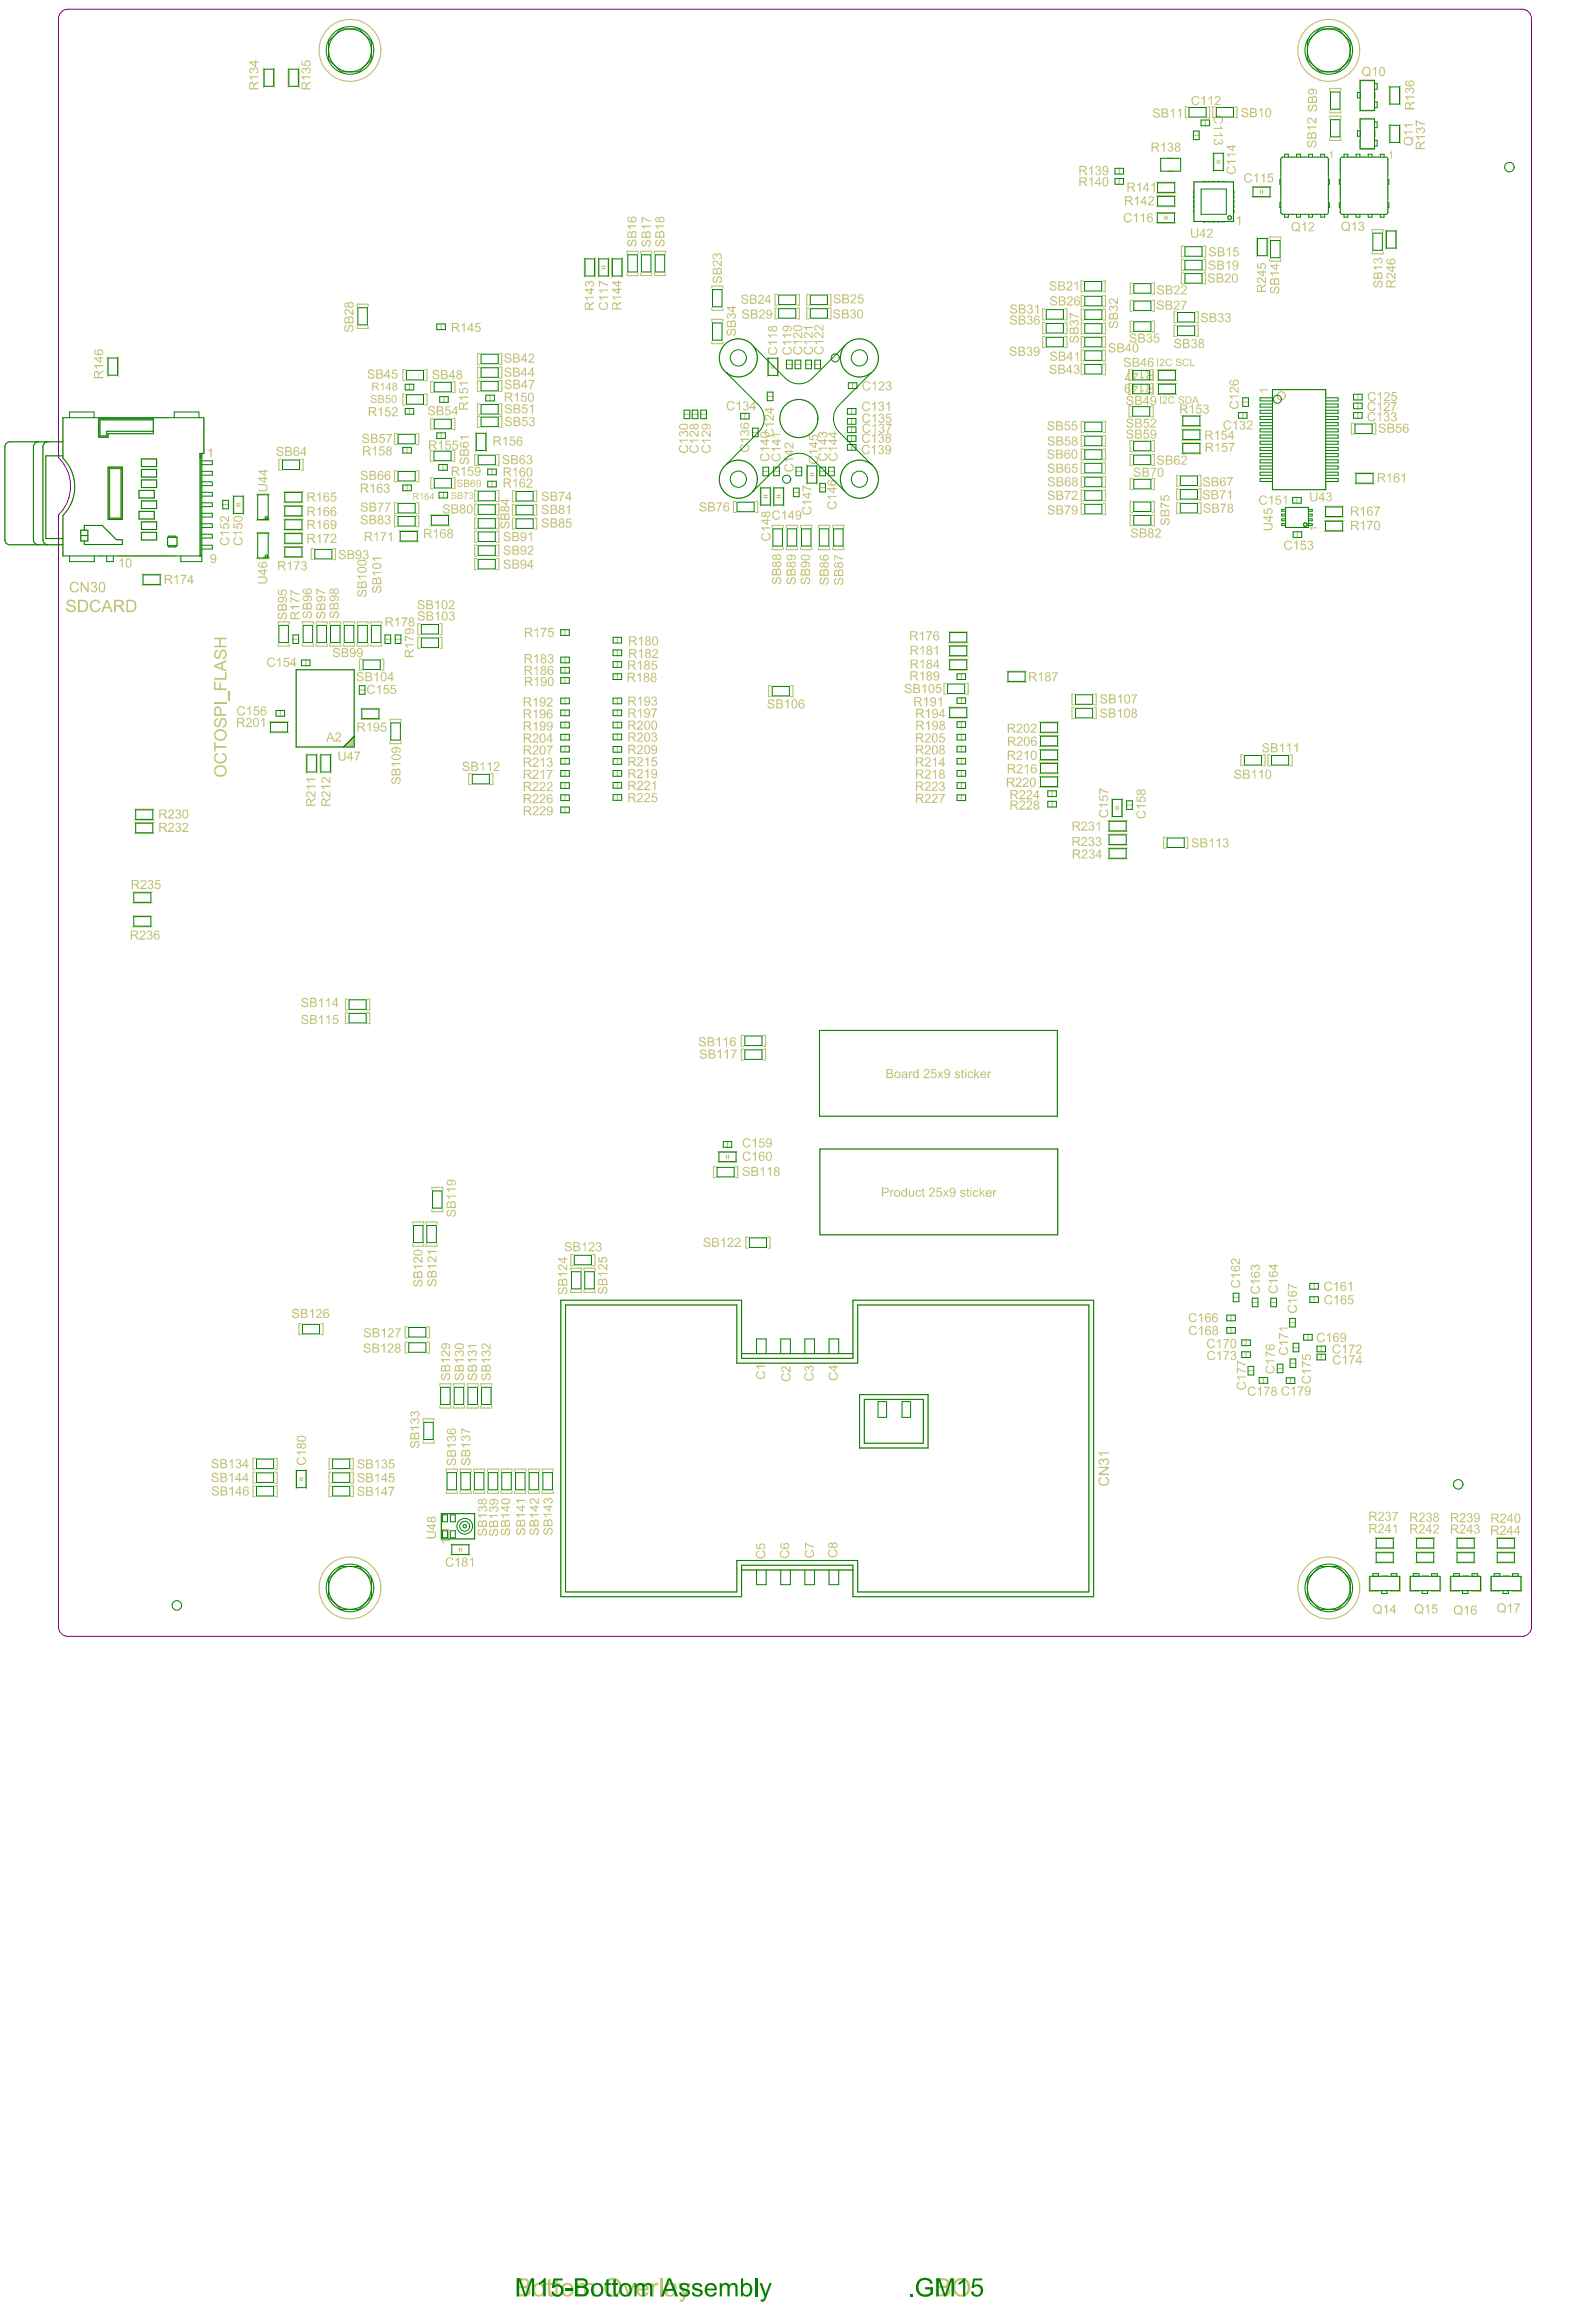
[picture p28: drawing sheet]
<svg xmlns="http://www.w3.org/2000/svg" width="557mm" height="805mm" viewBox="0 0 557 805" stroke-linecap="round" stroke-linejoin="round" font-family="sans-serif">
<g fill="none" stroke="#c0c073" stroke-width=".4">
<path d="M421.4 37.3h.8v3.8h-.8M424.1 37.3h-.8v3.8h.8M430.9 37.3h.8v3.8h-.8M464.1 38.5v.9M466.6 30.9h-2.5v.8M480 32.3v2.1M390.6 58.8v2M407.5 59.8h2.2M407.5 55.3h2.2M416.5 47.3h2M464.1 40.5h2.5M480 45.7v2.1"/>
<path d="M390.6 62.3v2M416.7 77.3h2.7M419.4 63.5h-2.7v2.7M427.8 77.3h2.7M427.8 63.5h2.7v2.7M218.9 96.2h3.8M218.9 88.5v-.8h3.8v.8M223.6 87.7v.8M227.4 87.7v.8M228.4 96.2h1.4M228.4 87.7v.8M232.2 87.7v.8"/>
<path d="M248.4 99.9v.8M252.3 99.9v.8M378.1 98h-.8v3.9h.8M384.9 98h.9v3.9h-.9M395.3 98.8h-.8v1.3M402.1 98.8h.8M412.3 99.1h.8M412.3 89.7h.8M412.3 95.3h.8M413.1 90.6h-.8v3.9h.8M413.1 85.9h-.8v1.3M420.8 90.6v3.9"/>
<path d="M420.8 97.8v1.3M443.2 83.6v-.9h3.8v.9M443.2 90.4v.8h3.8v-.8M478.9 80.1v.9M478.9 87.8v.8M482.7 80.1v.9M482.7 87.8v.8M124.6 107v-.8h3.9v.8M124.6 113.8v.9h3.9v-.9M154 113.1v2M248.4 107.5v.8h1.4M248.4 119.2v.8"/>
<path d="M250.9 111.5h-2.5v.8M252.3 107.5v.8M252.3 111.5v.8M252.3 119.2v.8M270.5 111.3h.8M270.5 107.5h.8M271.3 102.8h-.8v3.8h.8M281.6 111.3h.8M282.4 102.8h-.8v3.8h.8M282.4 107.5h-.8v1.3M289.2 111.3h.8M289.2 102.8h.8v3.8h-.8"/>
<path d="M289.2 107.5h.8M363.9 112.7h.8M363.9 116.5h.8M363.9 111.7h.8M363.9 107.8h.8M364.7 117.5h-.8v3.8h.8M371.6 112.7h.8v2.5M371.6 117.5h.8v3.8h-.8M371.6 116.5h.8M371.6 107.8h.8M372.4 110.3v1.4h-.8M377.4 116.6h.8"/>
<path d="M377.4 112.8h.8M377.4 111.8h.8M377.4 107.9h.8M378.2 117.5h-.8v3.8h.8M378.2 103.2h-.8v3.8h.8M385 103.2h.8v3.8h-.8M385 112.8h.8v2.5M385 117.5h.8v3.8h-.8M385 116.6h.8M385 107.9h.8M385.8 110.4v1.4h-.8M394.5 102.6h.8"/>
<path d="M395.3 112.1h-.8v1.3M395.3 104.9h-.8v3.8h.8M402.1 104.9h.8v3.8h-.8M402.1 112.1h.8M402.1 102.6h.8M409.7 117.4h.9M409.7 110.2v2.5h.9M409.7 108.8h.9M410.6 113.6h-.9v1.3M417.4 117.4h.8M417.4 113.6h.8M417.4 112.7h.8"/>
<path d="M417.4 108.8h.8M140.6 130.4v2.5h.8M140.6 129.1h.8M141.4 137.5h-.8v3.9h.8M148.2 132.9h.9M148.2 129.1h.9M148.2 137.5h.9v3.9h-.9M155 138.5v2M157.9 133.2h.9v2.5M157.9 137h.9M166.7 132.9h.8M166.7 136.7h.8"/>
<path d="M166.7 132h.8M166.7 128.1h.8M167.5 123.4h-.8v3.8h.8M171.1 138v2M174.3 132.9h.8v2.5M174.3 123.4h.8v3.8h-.8M174.3 136.7h.8M174.3 128.1h.8M175.1 130.6v1.4h-.8M267.8 138.4h2M274.5 127.2h2M281.2 127.2h2"/>
<path d="M297.6 133.6v2M377.4 130.8h.8M377.4 127h.8M377.4 126.1h.8M377.4 122.2h.8M385 130.8h.8M385 127h.8M385 122.2h.8M385.8 124.7v1.4h-.8M394 137.7h.9M394 133.9h.9M394.1 132.9h.8"/>
<path d="M394.1 129.1h.8M401.7 133.9h.8M401.7 129.1h.8M402.5 136.4v1.3h-.8M402.5 131.6v1.3h-.8M473.9 137.6v2M16 159.1h6M16.7 154.2h5.3M37.1 150.6v1.5M37.7 151.4v1.2M70.1 158.3v1.5M70.4 158.3v1.5"/>
<path d="M138.5 151.4h-.8v3.8h.8M145.3 151.4h.9v3.8h-.9M150.2 157.3v3.8M150.3 146.1v1.3M154 151.1v2M157.9 157.3h.8v3.8h-.8M157.9 149.9h.9M157.9 146.1h.9M166.5 158.7h-.8v3.8h.8M166.7 144.8h.8M166.7 141h.8M167.5 145.4h-.8v3.8h.8"/>
<path d="M173.3 158.7h.8v3.8h-.8M174.3 145.4h.8v3.8h-.8M174.3 141h.8M175.1 143.5v1.3h-.8M238.8 144.7h2M241.6 144.7h2M260 144.3v2M262.6 151h2M297.2 146.1v2M297.2 152.1v2M377.4 150.9h.8M378.2 156.8h-.8v3.8h.8"/>
<path d="M378.2 152h-.8v3.9h.8M378.2 147.1h-.8v1.3M385 152h.8v3.9h-.8M385 156.8h.8v3.8h-.8M385 150.9h.8M385 147.1h.8M394.1 145.5h.8M394.1 141.7h.8M394.4 157.6h.8M395.2 158.6h-.8v3.9h.8M395.2 153.8h-.8v1.3M401.7 141.7h.8"/>
<path d="M402 157.6h.9M402 158.6h.9v3.9h-.9M402 153.8h.9M402.5 144.2v1.3h-.8M433.7 144v2M471.7 151.6h.8M471.7 147.8h.8M473.9 140.7v2M473.9 144v2M479.3 147.8h.8M480.1 150.3v1.3h-.8M38.3 163.6h3.8"/>
<path d="M48.5 171.2v2.7M48.5 178.5v2.7M53.8 171.2v2.7M53.8 178.5v2.7M54.7 160.2v2.7M54.7 163.9v2.6M77.7 176.2h2M93.8 172.5v.5M97.3 164.2h.9M98.2 160.3h-.9v1.4M105 164.2h.8M105 160.3h.8"/>
<path d="M137.7 179.3h.8M137.7 175.5h.8M138.5 164.3h-.8v3.9h.8M145.3 175.5h.9M145.3 164.3h.9v3.9h-.9M146.2 178v1.3h-.9M154.7 171.9v2M158 170.6h.8M158 166.8h.8v2.5M165.7 179.8h.8M165.7 176h.8M166.5 171.2h-.8v3.9h.8"/>
<path d="M171.7 163.8v2M173.3 171.2h.8v3.9h-.8M173.3 176h.8M174.1 178.5v1.3h-.8M178.9 177.5v2.5h.8M178.9 176.2h.8M179.7 171.3h-.8v3.9h.8M186.5 180h.8M186.5 171.3h.8v3.9h-.8M186.5 176.2h.8M256 178.9h.8M256.8 175.1h-.8v1.3"/>
<path d="M263.6 178.9h.9M263.6 175.1h.9M266.3 164.6h2M286.1 164.6h2M286.1 170.2h2M289.2 164.6h2M377.4 177.2v2.4h.8M377.4 175.8h.8M377.4 165.3h.8M378.2 171.1h-.8v3.8h.8M378.2 166.3h-.8v1.4M378.2 161.5h-.8v1.3"/>
<path d="M385 171.1h.8v3.8h-.8M385 179.6h.8M385 175.8h.8M385 166.3h.8M385 165.3h.8M385 161.5h.8M394.5 179.7h.8M394.5 178.8h.8M394.5 175h.8M394.5 170.9h.8M395.3 167.1h-.8v1.3M402.1 179.7h.8v2.5"/>
<path d="M402.1 175h.8M402.1 170.9h.8M402.1 167.1h.8M402.9 177.5v1.3h-.8M410.7 179.3h.8M410.7 175.5h.8M411.5 170.7h-.8v3.8h.8M411.5 165.9h-.8v3.8h.8M418.3 179.3h.9M418.3 175.5h.9M418.3 170.7h.9v3.8h-.9M418.3 165.9h.9v3.8h-.9"/>
<path d="M448.7 177.2h.1M452.7 173.7v2M456.7 177.2h.1M16 188h6M28.2 185.1v3.7M30.7 185.1v3.7M34.8 194.1h.9M38.3 180.8h3.8M54.7 185.8v2.7M58.5 190.5h3.3M58.5 187.6h3.3M58.9 187.6v-.4h2.5v.4"/>
<path d="M58.9 190.5v.4h2.5v-.4M92 181.6v-.5h1.8v.5M92 195v-.5h1.8v.5M93.8 185.9v.5M93.8 181.3h-1.7v.3M93.8 194.7h-1.7v.3M109.5 191.5h-.9v3.9h.9M117.1 191.5v3.9M137.7 183.9h.8M137.7 180.1h.8M145.3 183.9h.9M145.3 180.1h.9v2.5"/>
<path d="M165.7 198.9h.8M165.7 195h.8M165.7 194.1h.8M165.7 184.6h.8M165.7 180.8h.8M166.5 185.5h-.8v3.8h.8M173.3 180.8h.8v2.5M173.3 185.5h.8v3.8h-.8M173.3 195h.8M173.3 184.6h.8M174.1 192.8v1.3h-.8M174.1 197.5v1.4h-.8"/>
<path d="M178.9 184.7h.8M179.7 180.9h-.8v1.3M186.5 184.7h.8M186.5 180.9h.8M269.5 191v.9h1.3M273.3 191v.9M274.5 191v.9h3.8v-.9M279.5 191v.9h3.8v-.9M289.5 191v.9h-2.5M290.7 191v.9h1.3M294.5 191v.9M448.7 184.1h.1"/>
<path d="M452.8 185.6v2M456.7 184.1h.1M97.1 217.1h3.8M105.6 217.1h3.8M110.4 217.1h3.8M117.6 217.1h1.3M119.9 217.1h2.5M124.6 217.1h3.9M131.9 217.1h1.3M146.6 217.8h-.8v3.8h.8M153.5 217.8h.8v3.8h-.8M197.2 219.8v2"/>
<path d="M97.1 224.7v.9h3.8v-.9M105.6 224.7v.9h3.8v-.9M110.4 224.7v.9h3.8v-.9M115.1 224.7v.9M118.9 224.7v.9M119.9 224.7v.9M124.6 224.7v.9h3.9v-.9M125.5 234h.8M125.5 230.1h.8M129.4 224.7v.9M133.1 230.1h.8M133.2 224.7v.9"/>
<path d="M133.9 232.6v1.4h-.8M134.4 223.2h2M137.9 223.2h2M145.8 226.3h.8M145.8 222.5h.8M153.5 222.5h.8M154.3 225v1.3h-.8M197.2 233v2M215.5 226.9v2M215.5 235.2v2M269.1 239.4h-.8v3.8h.8M275.9 239.4h.8v3.8h-.8"/>
<path d="M330.3 238.6h-.8v3.8h.8M335.5 235.2v2M337.1 238.6h.8v3.8h-.8M97.8 248v2M125.4 240.9h2M136.2 258.8v.8M140 258.8v.8h-2.5M197.2 247.9v2M197.2 252.1v2M215.5 247.9v2M215.5 252.1v2M335.5 251.9v2"/>
<path d="M374.1 246.1h.9M375 247h-.9v3.9h.9M375 242.3h-.9v1.3M381.8 247h.8v3.9h-.8M381.8 246.1h.8M381.8 242.3h.8M171.2 273.9h.9M171.2 270.1h.9M197.2 260.5v2M197.2 269v2M197.2 273.2v2M215.5 269v2"/>
<path d="M215.5 273.2v2M215.5 260.6v2M335.5 260.5v2M335.5 269v2M335.5 273.2v2M367.2 279.7v2M441.5 266v1.3M442.5 267.3h.9M442.5 263.5h.9M450.2 263.5h.8M451 266v1.3h-.8M197.2 281.7v2"/>
<path d="M406.1 292.3v3.8M414.6 292.3v3.8M120.6 348.8h.8M121.4 353.5h-.8v3.9h.8M128.2 353.5h.8v3.9h-.8M128.2 348.8h.8v2.5M266.4 361.4h.8v3.9h-.8M267.2 368.8v1.3h-.8M154.5 414.5v.9M249.8 407.3h-.8v3.8h.8M256.7 407.3h.8v3.8h-.8M144.1 426.6h3.8"/>
<path d="M144.1 434.2v.9h3.8v-.9M148.7 434.2v.9M151.2 426.6h1.3M152.5 434.2v.9M154.5 422.2v.8h-2.5M199.2 438h.8M206.8 438h.9M260.3 435.7h.8M261.1 431.9h-.8v1.3M267.9 435.7h.9M267.9 431.9h.9M199.2 443.6v-.9h3.8v.9"/>
<path d="M199.2 441.8h.8M199.2 450.4v.8h3.8v-.8M203.8 442.7v.9M203.8 450.4v.8M206.3 442.7h1.4v.9M206.8 441.8h.9M207.7 450.4v.8M430.4 453h2M437.1 454.7h2M443.5 454.7h2M458.6 448v2M105.1 462.1h-.8v3.8h.8"/>
<path d="M111.9 462.1h.9v3.8h-.9M142.2 468.5h-.8v3.8h.8M142.2 463.2h-.8v3.8h.8M149.1 468.5h.8v3.8h-.8M149.1 463.2h.8v3.8h-.8M429.7 463.4v2M434.9 467.8v2M434.9 471.9v2M435.6 478.5h2M450.1 461.8h2M450.3 475.9h2M451.3 470.4h2"/>
<path d="M150.1 495.3h-2.5v.8M151.5 495.3v.8M153.5 490.7v.9h1.4M153.5 483.1v.8M158.3 490.7v.9h3.8v-.9M158.3 483.9v-.8h3.8v.8M163.1 483.1v.8M163.1 490.7v.9M166.9 483.1v.8M166.9 490.7v.9h-2.5M167.8 490.7v.9h1.3M167.8 483.1v.8"/>
<path d="M171.6 483.1v.8M171.6 490.7v.9M88.3 518.7h.8M88.3 517.8h.8M88.3 513.9h.8M89.1 509.1h-.8v3.8h.8M114.9 515.3v2.5h.8M114.9 513.9h.8M115.7 518.7h-.8v1.3M115.7 509.1h-.8v3.8h.8M122.5 518.7h.8M122.5 517.8h.8"/>
<path d="M122.5 509.1h.8v3.8h-.8M122.5 513.9h.8M147.6 503v.8M151.5 503v.8M155.8 512.9v.8M158.3 512.9h1.3v.8M163.1 512.9h-2.5v.8M164.4 512.9v.8M165.3 513.7v-.8h3.8v.8M170.1 512.9v.8M172.6 512.9h1.4v.8M177.4 512.9h-2.5v.8"/>
<path d="M178.7 512.9v.8M179.7 513.7v-.8h3.8v.8M186.9 512.9h1.3v.8M189.2 512.9v.8M191.7 512.9h1.4v.8M88.3 522.5h.8M114.9 522.5h.8M122.5 522.5h.8M155.8 520.5v.8M156.6 534h-2.6M159.6 520.5v.8M160.6 520.5v.8"/>
<path d="M164.4 520.5v.8M165.3 520.5v.8h3.8v-.8M170.1 520.5v.8M174 520.5v.8M174.9 520.5v.8M178.7 520.5v.8M179.7 520.5v.8h3.8v-.8M188.2 520.5v.8M189.2 520.5v.8M193.1 520.5v.8M258.8 546.4v1.7M297.7 546.4v1.7"/>
<path d="M482.3 550h2M496.4 550h2.1M510.5 550h2.1M524.6 550h2.1"/>
</g>
<g fill="none" stroke="#c0c073" stroke-width=".35">
<path d="M424.6 56.2h1.3M424.6 56.8h1.3M425.3 55.8v.4M425.3 56.8v.4M447 55.5v5.3M450.6 54.8h1.1M454.8 54.8h1M459 54.8h1.1M463.6 55.5v5.4M471.3 54.8h1.1M475.6 54.8h1M479.7 54.8h1.1"/>
<path d="M484.4 55.5v5.4M406.3 76.1h.3M407.3 76.1h.3M439.6 67h.4M440 66.3v1.4M440.6 66.3v1.4M447 73v1.1M450.6 74.8h1.1M455.2 74.8h.4M459 74.8h1.1M463.6 72.9v1.2M471.3 74.8h1.1"/>
<path d="M475.9 74.8h.4M479.7 74.8h1.1M484.4 72.9v1.2M210.7 92.7v.3M210.7 93.7v.3M269.1 128.4h1.3M269.1 127.7h1.3M269.8 127.4v.3M269.8 128.4v.3M266.5 173.7h1.4M266.5 173h1.4M267.2 172.7v.3"/>
<path d="M267.2 173.7v.3M271.8 172.7v.3M271.8 173.7v.3M282.7 166h1.3M282.7 165.3h1.3M283.4 165v.3M283.4 166v.3M389.2 281.7h1.4M389.2 282.4h1.4M389.9 281.4v.3M389.9 282.4v.3M253.2 403.9h.4"/>
<path d="M253.6 403.2v1.3M254.2 403.9h.4M254.2 403.2v1.3M104.5 516h1.3M104.5 516.7h1.3M105.1 515.7v.3M105.1 516.7v.3M160 541h.3M160.3 540.3v1.3M161 541h.3M161 540.3v1.3"/>
</g>
<circle cx="16.7" cy="154.2" r=".2" fill="#c0c073"/>
<g fill="none" stroke="#c0c073" stroke-width=".4">
<path d="M464.1 40.5v.9M464.1 48.2v.8M416.7 74.6v2.7M430.5 74.6v2.7M218.9 95.4v.8M222.7 95.4v.8M223.6 95.4v.8M227.4 95.4v.8M228.4 95.4v.8M232.2 95.4v.8M402.9 98.8v3.8M412.3 87.2v2.5"/>
<path d="M412.3 95.3v3.8M420.8 85.9v3.8M420.8 95.3v2.5M270.5 107.5v3.8M281.6 108.8v2.5M290 107.5v3.8M363.9 107.8v3.9M363.9 112.7v3.8M372.4 107.8v2.5M372.4 115.2v1.3M377.4 107.9v3.9M377.4 112.8v3.8"/>
<path d="M385.8 107.9v2.5M385.8 115.3v1.3M394.5 113.4v2.5h.8M394.5 100.1v2.5M402.9 112.1v3.8h-.8M409.7 108.8v1.4M409.7 114.9v2.5M418.2 108.8v3.9M418.2 113.6v3.8M140.6 129.1v1.3M142.9 134.1v2M150.3 133.2v3.8"/>
<path d="M158.8 135.7v1.3M166.7 128.1v3.9M175.1 128.1v2.5M175.1 135.4v1.3M377.4 122.2v3.9M377.4 127v3.8M385.8 122.2v2.5M385.8 127v3.8M394 133.9v3.8M402.5 133.9v2.5M402.5 129.1v2.5M444.1 136v2.3"/>
<path d="M462.7 136v2.3M34.4 147.7v4.9M35 146.6v5.5M53.5 146.6v4.8M71.4 145.8v12.5M142.1 156.2v2M142.9 142.6v2M150.3 147.4v2.5M158.8 146.1v3.8M166.7 141v3.8M175.1 141v2.5M297.2 142.6v2"/>
<path d="M297.2 149v2M297.2 155.2v2M377.4 148.4v2.5M385.8 147.1v3.8M394.1 141.7v3.8M394.4 155.1v2.5M402.5 141.7v2.5M402.9 153.8v3.8M471.7 147.8v3.8M480.1 147.8v2.5M37.7 163.1v18.3M38.3 163.6v17.2"/>
<path d="M42.1 163.6v17.2M54.7 167.5v2.7M54.7 174.9v2.6M97.3 161.7v2.5M105.8 160.3v3.9M137.7 175.5v3.8M142.1 169.3v2M146.2 175.5v2.5M150.3 166.8v3.8M154.6 162.2v2M158.8 169.3v1.3M165.7 176v3.8"/>
<path d="M171.7 168v2M174.1 176v2.5M178.9 176.2v1.3M187.3 176.2v3.8M256 176.4v2.5M264.5 175.1v3.8M377.4 167.7v2.5h.8M377.4 162.8v2.5M377.4 175.8v1.4M385.8 161.5v3.8M385.8 166.3v3.9h-.8M385.8 175.8v3.8"/>
<path d="M394.5 179.7v3.9h.8M394.5 175v3.8M394.5 168.4v2.5M402.9 175v2.5M402.9 167.1v3.8M410.7 175.5v3.8M419.2 175.5v3.8M444.1 168.7v2.3M462.7 168.7v2.3M15 187.9v.5M16.7 190.2h5.3M29.4 188.8v1.3"/>
<path d="M35.7 183.4h-6.3v1.7M54.7 182.2v2.6M58.5 187.6v2.9M61.8 187.6v2.9M137.7 180.1v3.8M146.2 182.6v1.3M165.7 180.8v3.8M165.7 195v3.9M166.5 190.3h-.8v3.8M173.3 190.3h.8v2.5M174.1 183.3v1.3M174.1 195v2.5"/>
<path d="M178.9 182.2v2.5M187.3 180.9v3.8M269.5 183.4v.8M273.3 183.4v.8M274.5 184.2v-.8h3.8v.8M279.5 184.2v-.8h3.8v.8M289.5 183.4v.8M290.7 183.4v.8M294.5 183.4v.8M402.9 182.2v1.4h-.8M97.1 217.1v.8M100.9 217.1v.8"/>
<path d="M105.6 217.1v.8M109.4 217.1v.8M110.4 217.1v.8M114.2 217.1v.8M115.1 217.1v.8M118.9 217.1v.8M119.9 217.1v.8M124.6 217.1v.8M128.5 217.1v.8M129.4 217.1v.8M133.2 217.1v.8M106.7 230.4v2"/>
<path d="M125.5 230.1v3.9M133.9 230.1v2.5M145.8 222.5v3.8M154.3 222.5v2.5M197.2 229.4v2M197.2 236.6v2M215.5 222.5v2M215.5 231v2M136.2 251.1v.9M140 251.1v.9M197.2 243.7v2M197.2 256.4v2"/>
<path d="M215.5 243.7v2M215.5 256.3v2M335.5 243.6v2M335.5 256.4v2M374.1 243.6v2.5M382.6 242.3v3.8M163.6 270.1v3.8M172.1 270.1v3.8M197.2 264.8v2M197.2 277.5v2M215.5 264.8v2M215.5 277.4v2"/>
<path d="M335.5 264.8v2M335.5 277.5v2M367.2 276.1v2M433.1 263.5v3.8M441.5 263.5v2.5M442.5 263.5v3.8M451 263.5v2.5M120.6 352.6h.8M129 351.3v1.3h-.8M266.4 366.3h.8v2.5M253.9 398.5v2M144.1 426.6v.8"/>
<path d="M147.9 426.6v.8M148.7 426.6v.8M152.5 426.6v.8M199.2 438v3.8M207.7 438v3.8M260.3 433.2v2.5M268.8 431.9v3.8M429.7 459.1v2M458.6 452.7v2M258.8 472.6v1.6M297.7 472.6v1.6M299.3 474.2v1.7"/>
<path d="M456.5 465.9v1.9M300 486.9v18.6M301.7 488.5v15.3M322.3 488.5v15.3M323.9 486.9v18.6M450.4 481v2M88.3 513.9v3.9M88.3 518.7v3.8M114.9 513.9v1.4M123.3 513.9v3.9M123.3 518.7v3.8M114.9 520v2.5"/>
<path d="M154 528.4v8.8M156.6 534v3.2M165.7 528.4v8.8M257.2 544.8v11M258.8 548.1v9.3M297.7 548.1v9.3M299.3 544.8v11M477.9 550.3v5.2M488.7 550.3v5.2M492 550.3v5.2M502.8 550.3v5.2M506.1 550.3v5.2"/>
<path d="M516.9 550.3v5.2M520.2 550.3v5.2M531 550.3v5.2"/>
</g>
<g fill="none" stroke="#c0c073" stroke-width=".35">
<path d="M484.9 29.8v7M488.7 29.8v7M423.4 53.1v6.8M427.1 53.1v6.9M484.9 43.2v7M488.7 43.2v7M406.6 75.4v1.3M407.3 75.4v1.3M447 65v4.2M463.6 64.8v4.5M484.4 64.8v4.5M203.9 89.9v7"/>
<path d="M207.8 89.9v7M208.8 89.9v6.9M212.5 90v6.8M213.5 89.9v7M217.3 89.9v7M438.7 82.8v7M442.5 82.8v7M483.6 80.1v7M487.4 80.1v7M37.5 124.5v7M41.3 124.5v7M267.9 124.6v6.9"/>
<path d="M271.6 124.7v6.8M166 150.8v7M169.8 150.8v7M81.4 172.7v6.9M85 172.8v6.8M269 169.9v6.8M269.9 169.8v6.9M273.6 169.9v6.8M281.6 162.2v6.9M285.2 162.3v6.8M388.1 278.7v6.8M391.7 278.7v6.9"/>
<path d="M107 512.9v6.9"/>
</g>
<circle cx="16.7" cy="190.2" r=".2" fill="#c0c073"/>
<g fill="none" stroke="#c0c073" stroke-width=".4">
<path d="M414.6 37.3h-.9v3.8h.9M466.6 30.9h1.3v.8M467.9 38.5v.9h-3.8M474.5 35.4v3.3h5.2M479.7 27.9h-5.2v3.4M420.7 41.9v2M466.6 40.5h1.3v.9M467.9 48.2v.8h-3.8M474.5 48.8v3.3h5.2M479.7 41.3h-5.2v3.4M223.6 96.2h3.8M223.6 87.7h3.8"/>
<path d="M228.4 87.7h3.8M229.8 96.2h2.4M248.4 99.9h3.9M420 99.1h.8M420 89.7h.8M420 90.6h.8M420 94.5h.8M420 95.3h.8M420 85.9h.8M478.9 88.6h3.8M478.9 80.1h3.8M248.4 120h3.9"/>
<path d="M249.8 108.3h2.5M250.9 111.5h1.4M278.2 102.8h.8v3.8h-.8M278.2 107.5h.8v3.8h-.8M149.1 129.1v3.8M150.3 137h.8M150.3 133.2h.8M166.7 132.9v3.8M277.5 127.2h2M284.4 127.2h2M394.1 129.1v3.8M444.1 136h18.6"/>
<path d="M1.7 156v32.4M3.4 154.2h13.3M11.7 156v32.4M15 156v31.9M16 159.1v28.9M22.4 145.8h-.4v14.2M34.4 152.6h3.3M34.8 145.8h24.1M34.8 146.6h18.7M35 152.1h2.1M37.1 150.6h16.4M37.7 151.4h15.8"/>
<path d="M71.4 158.3h-1.6v1.5M150.2 157.3h.8M150.3 149.9h.8M150.3 146.1h.8M244.6 144.7h2M433.7 140.4h2M22 179.9v14.2h.4M37.7 163.1h5v18.3h-5M48.5 178.5h5.3M48.5 173.9h5.3M48.5 171.2h5.3M54.7 160.2h-5.3v2.7h5.3"/>
<path d="M54.7 163.9h-5.3v2.6h5.3M54.7 167.5h-5.3v2.7h5.3M54.7 174.9h-5.3v2.6h5.3M93.8 172.5h-4.1v.5M150.2 161.1h.8M150.3 170.6h.9M150.3 166.8h.9M270 164.6h2M276.9 171.9h2M277.8 164.6h2M444.1 171h18.6M448.7 177.2h8"/>
<path d="M3.4 190.2h13.3M28.2 187h2.5M28.2 185.1h2.5M28.2 188.8h2.5M35.7 183.4l4.9 5h2.1v1.7h-13.3M41.1 194.1h20.1M48.5 181.2h5.3M54.7 182.2h-5.3v2.6h5.3M54.7 185.8h-5.3v2.7h5.3M89.7 194.5v.5h4.1M89.7 181.1v.5h4.1M93.8 185.9h-4.1v.5"/>
<path d="M116.3 191.5h.8M116.3 195.4h.8M269.5 183.4h3.8M270.8 191.9h2.5M285.7 191v.9h1.3M289.5 183.4h-3.8v.8M290.7 183.4h3.8M292 191.9h2.5M448.7 184.1h8M115.1 217.1h2.5M122.4 217.1h1.3v.8M129.4 217.1h2.5"/>
<path d="M102.2 223.2h2M103.4 233.8h20.2v27h-20.2zM115.1 225.6h3.8M123.7 224.7v.9h-3.8M129.4 225.6h3.8M123.6 259.9l-.9 .9M123.6 259.4l-1.4 1.4M123.6 258.9l-1.9 1.9M123.6 258.4l-2.4 2.4M123.6 257.9l-2.9 2.9M123.6 257.4l-3.4 3.4M123.6 257l-3.7 3.8"/>
<path d="M136.2 259.6h1.3M136.2 251.1h3.8M123.6 260.3l-.5 .5M163.6 273.9h.8M163.6 270.1h.8M433.1 267.3h.8M433.1 263.5h.8M440.7 267.3h.8M440.7 263.5h.8M393.2 281.1h2M406.1 292.3h.8M406.1 296.1h.8"/>
<path d="M413.7 292.3h.9M413.7 296.1h.9M120.6 348.8v3.8M286 359.7h83v30h-83zM259.6 366.3h-.9v3.8h.9M259.6 361.4h-.9v3.9h.9M154.5 414.5h-3.8v.9M286.2 401.1h83v30h-83zM148.7 435.1h3.8M148.7 426.6h2.5M150.7 422.2v.8h1.3M203.8 451.2h3.9"/>
<path d="M203.8 442.7h2.5M258.8 474.2h38.9M299.3 474.2v-18.6h80.7v100.2h-80.7M299.3 475.9h-42.1v-20.3h-59.8v100.2h59.8M445.8 477.7h2M461.1 469.9v2M461.1 472.8v2M150.1 495.3h1.4M153.5 483.1h3.9v.8M157.4 490.7v.9h-2.5M163.1 491.6h1.3M163.1 483.1h3.8"/>
<path d="M167.8 483.1h3.8M169.1 491.6h2.5M300 486.9h23.9M301.7 488.5h20.6M441 480.9v2M95.9 518.7h.9v3.8h-.9M95.9 509.1h.9v3.8h-.9M95.9 513.9h.9v3.9h-.9M147.6 503.8h3.9M155.8 512.9h2.5M163.1 512.9h1.3M170.1 512.9h2.5"/>
<path d="M177.4 512.9h1.3M186.9 512.9h-2.5v.8M189.2 512.9h2.5M300 505.5h23.9M301.7 503.8h20.6M154 537.2h11.7M154 528.4h11.7M155.8 521.3h3.8M160.6 521.3h3.8M170.1 521.3h3.9M174.9 521.3h3.8M184.4 520.5v.8h3.8"/>
<path d="M189.2 521.3h3.9M257.2 544.8h42.1M258.8 557.4h-63.1v-103.5h63.1v18.7h38.9v-18.7h84v103.5h-84M258.8 548.1h38.9M258.8 546.4h38.9M477.9 555.5h3.3M485.4 555.5h3.3M492 555.5h3.3M499.5 555.5h3.3M506.1 555.5h3.4M513.6 555.5h3.3M520.2 555.5h3.4"/>
<path d="M527.7 555.5h3.3"/>
</g>
<g fill="none" stroke="#c0c073" stroke-width=".35">
<path d="M91.9 23.6v7M95.8 23.6v7M100.6 23.6v7M104.4 23.6v7M467.8 55.5v5.3M403.5 77.9h6.8M403.5 74.2h6.9M403.5 72.2h7M403.5 67.4h7M403.5 63.6h7M403.5 68.3h7M436.8 68.8h6.9"/>
<path d="M436.9 65.2h6.8M440.6 67h.4M467.8 65v4.2M467.8 73v1.1M210 93.7h1.3M210 93h1.3M403.8 132.9h6.9M403.8 129.1h6.9M403.8 137.7h7M403.8 133.9h7M412.3 158.4h7M412.3 153.7h7"/>
<path d="M412.3 154.6h7M412.3 148.9h7M412.3 145h7M412.3 149.9h7M82.6 176.6h1.3M82.6 175.9h1.3M83.2 175.6v.3M83.2 176.6v.3M98.9 175.5h7M98.9 171.7h7M98.9 176.5h7M150.1 179.7h6.9"/>
<path d="M265.4 169.8v6.9M271.1 173.7h1.3M271.1 173h1.3M462.1 176.7h7M472.8 165.1h6.9M472.8 168.9h6.9M98.9 194.6h7M98.9 190.8h7M98.9 185.1h7M98.9 189.9h7M98.9 186.1h7M98.9 180.3h7"/>
<path d="M98.9 181.2h7M139.2 189.1h7M139.2 185.3h7M150.1 183.6h6.9M462.1 185.6h7M462.1 181.7h7M462.1 180.6h7M49.4 204.3h7M49.4 200.4h7M331 234h6.9M331 230.1h6.9M331 229.1h6.9"/>
<path d="M331 225.3h6.9M331 224.4h6.9M331 220.6h6.9M351.3 238.1h7M351.3 234.3h7M93.9 255.8h7M93.9 252h7M125.8 247.3h7M125.8 251.1h7M331 250.7h6.9M331 246.9h6.9M362.6 255.9h7"/>
<path d="M362.6 252h7M362.6 256.8h7M106.9 263v7M110.7 263v7M111.8 263v7M115.6 263v7M362.6 274.8h7M362.6 265.4h7M362.6 270.1h7M362.6 266.3h7M362.6 271h7M362.6 260.6h7"/>
<path d="M362.6 261.6h7M46.9 291h6.9M46.9 287.1h6.9M46.9 286.3h6.9M46.9 282.5h6.9M386.6 299.9h7M386.6 296h7M386.6 295h7M386.6 290.3h7M386.6 286.5h7M386.6 291.2h7M46.2 319.8h7"/>
<path d="M46.2 315.3h7M46.2 311.4h7M46.2 323.6h7M250.4 405.7h6.9M250.5 402h6.8M103.3 512.9v6.9M157.3 539.2h6.8M479.8 536.8h7M493.9 536.8h7M508 536.8h7M522.1 536.8h6.9M157.2 542.8h6.9"/>
<path d="M479.8 545.6h7M479.8 540.6h7M479.8 541.8h7M493.9 545.6h7M493.9 540.6h7M493.9 541.8h7M508 545.6h7M508 540.6h7M508 541.8h7M522.1 545.6h6.9M522.1 540.6h6.9M522.1 541.8h6.9"/>
</g>
<g fill="#c0c073">
<path d="M457 184.1h2.8v.3h-2.2l.4 .6-.3 .1z"/>
<path d="M431.7 76.2l1.2-.8v3.2h-.4v-2.5l-.7 .5z"/>
<path d="M153.9 537.7h3.2v.3h-2.5l.4 .8-.3 .1z"/>
<path d="M489.9 45.9h3.2v.3h-2.4l.4 .7-.4 .2z"/>
<path d="M489.9 43.4h3.2v.4h-2.4l.4 .7h-.4z"/>
<path d="M490.4 33.6h3.2v.5h-2.5l.5 .7h-.4z"/>
<path d="M490.8 30.8l.6-.1 .4 .4a1.01 1.01 0 0 1 1.8 0 1.01 1.01 0 0 1-.8 1.5l-.1-.4a.62 .62 0 0 0 .5-.7 .62 .62 0 0 0-.8-.5 .62 .62 0 0 0-.3 .9l-.3-.1a.53 .53 0 0 0-.5-.7 .53 .53 0 0 0-.6 .5 .53 .53 0 0 0 .6 .6v.3a.97 .97 0 0 1-.9-.7 .97 .97 0 0 1 .4-1z"/>
<path d="M484.2 95.4h1l1.4 1.5v-1.6h.4v2.1l-.4-.1-.9-.9a.77 .77 0 0 0-.7-.7 .77 .77 0 0 0-.8 .6l.1 .5 .5 .1-.1 .4a1.06 1.06 0 0 1-.9-.8 1.06 1.06 0 0 1 .4-1.1z"/>
<path d="M484.8 53.3l1-.6v2.6h-.4v-2l-.5 .4z"/>
<path d="M464.1 53.3l.9-.6v2.6h-.3v-2l-.5 .4z"/>
<path d="M454.7 480.5l.5-.3 .1 .4a1.12 1.12 0 0 0-.3 1.7 1.12 1.12 0 0 0 1.7 .1 .92 .92 0 0 0 .6-1 .92 .92 0 0 0-.9-.8l.1-.4 .7 .3 .4 1a1.61 1.61 0 0 1-2.1 1.5 1.61 1.61 0 0 1-.8-2.5z"/>
<path d="M454.3 478.4h3.2v.4h-2.4l.4 .6-.3 .1z"/>
<path d="M454.4 475.2l1.3 .8 1.8 .5v.3l-1.2-.1-1.5-1v1.6h-.4z"/>
<path d="M454.4 472.9h.4v1.3l.9 .1a1.07 1.07 0 0 1 .6-1.5 1.07 1.07 0 0 1 1.4 .8 1.07 1.07 0 0 1-.9 1.3l-.1-.4a.68 .68 0 0 0 .4-1 .68 .68 0 0 0-1-.2 .68 .68 0 0 0-.1 1l.1 .5-1.7-.3z"/>
<path d="M457 36.6l.4-.1v.4a.78 .78 0 0 0-.6 .8 .78 .78 0 0 0 .7 .8l.4-.8a1 1 0 0 1 1-1.3 1 1 0 0 1 .8 1.5 1.01 1.01 0 0 1-1 1.1l-.1-.4a.91 .91 0 0 0 .8-.8 .91 .91 0 0 0-.7-.9l-.5 1a.92 .92 0 0 1-1.1 1 .92 .92 0 0 1-.7-1.3z"/>
<path d="M456.5 49.4l.7-.3v.4a.79 .79 0 0 0-.6 .8 .79 .79 0 0 0 .6 .8l.5-1.2a.95 .95 0 0 1 1.2-.8 .95 .95 0 0 1 .6 1.4 1.18 1.18 0 0 1-1.1 1.1v-.5a.86 .86 0 0 0 .7-.8 .86 .86 0 0 0-.7-.8l-.6 1.4a.78 .78 0 0 1-.9 .5 .78 .78 0 0 1-.7-.8z"/>
<path d="M456.2 44.1h3.3v.4h-2.6l.5 .8h-.4z"/>
<path d="M456.6 41.3l1-.1 1.4 1.5v-1.6h.5v2.1l-.6-.2-1.1-1.2a.61 .61 0 0 0-1.1-.1 .61 .61 0 0 0 .5 1v.4l-.3-.1a1.02 1.02 0 0 1-.3-1.7z"/>
<path d="M441.9 477.1l.7-.3 .1 .4a1.04 1.04 0 0 0-.6 1.4 1.04 1.04 0 0 0 1.5 .4 .99 .99 0 0 0 .9-.9 .99 .99 0 0 0-.7-1l.1-.4 .8 .5 .2 1.2a1.63 1.63 0 0 1-2.3 1 1.63 1.63 0 0 1-.7-2.3z"/>
<path d="M441.7 474.9h3.2v.3h-2.6l.5 .8-.3 .1z"/>
<path d="M441.7 471.8l2.1 1 1.1 .1v.5l-1.6-.4-1.2-.7v1.5h-.4z"/>
<path d="M443.3 448.9l.4-.2 .1 .4a1.06 1.06 0 0 0-.5 1.5 1.06 1.06 0 0 0 1.5 .4 .94 .94 0 0 0 .8-.9 .94 .94 0 0 0-.7-1v-.4l.6 .2 .5 1.2a1.62 1.62 0 0 1-2.2 1.3 1.62 1.62 0 0 1-.5-2.5z"/>
<path d="M442.8 446.8h3.2v.5h-2.6l.5 .6-.4 .1z"/>
<path d="M441 182.6h2.1a1.28 1.28 0 0 1 1.1 1.4 1.28 1.28 0 0 1-1.4 1.1h-1.8v-.4h1.8a.86 .86 0 0 0 1-.8 .86 .86 0 0 0-1-.9h-1.8z"/>
<path d="M441 177.6h.4v1.3l.8 .1a1.06 1.06 0 0 1 .5-1.5 1.06 1.06 0 0 1 1.5 .6 1.06 1.06 0 0 1-.6 1.4h-.3v-.4a.69 .69 0 0 0 .4-.8 .69 .69 0 0 0-.9-.5 .69 .69 0 0 0-.4 .9l.3 .8-1.7-.3z"/>
<path d="M443.7 100.2l.5-.1v.4a.73 .73 0 0 0-.6 .8 .73 .73 0 0 0 .7 .6l.5-1.2a.93 .93 0 0 1 1.2-.7 .93 .93 0 0 1 .5 1.3v.1a1.16 1.16 0 0 1-1 1.1l-.1-.4a.92 .92 0 0 0 .7-.8 .92 .92 0 0 0-.6-1l-.3 .3-.3 .8a.9 .9 0 0 1-1.1 .9 .9 .9 0 0 1-.5-1.3z"/>
<path d="M443.3 95.1h3.2v.4h-2.5l.4 .7-.4 .1z"/>
<path d="M436.9 449.1l.5-.2v.5a1.08 1.08 0 0 0-.4 1.5 1.08 1.08 0 0 0 1.5 .3 .98 .98 0 0 0 .9-.9 .98 .98 0 0 0-.9-1l.2-.4 .4 .1 .6 1a1.59 1.59 0 0 1-2.1 1.7 1.59 1.59 0 0 1-.7-2.6z"/>
<path d="M436.5 447h3.2v.4h-2.5l.5 .8h-.4z"/>
<path d="M436.9 441.7l.5-.1 .5 .4a.99 .99 0 0 1 1.7 0 .99 .99 0 0 1-.7 1.5l-.1-.4a.65 .65 0 0 0 .6-.8 .65 .65 0 0 0-.9-.4 .65 .65 0 0 0-.3 .9l-.3-.1a.55 .55 0 0 0-.5-.7 .55 .55 0 0 0-.6 .5 .55 .55 0 0 0 .6 .6l-.1 .3a.99 .99 0 0 1-.8-.7 .99 .99 0 0 1 .4-1z"/>
<path d="M429.9 447.1l.6-.3 .1 .5a1.04 1.04 0 0 0-.5 1.4 1.04 1.04 0 0 0 1.4 .4 .98 .98 0 0 0 1-.9 .98 .98 0 0 0-.8-1l.1-.5 .6 .3 .4 .5 .1 .9a1.64 1.64 0 0 1-2.3 1.1 1.64 1.64 0 0 1-.7-2.4z"/>
<path d="M429.6 444.9h3.2v.4h-2.4l.4 .7-.4 .1z"/>
<path d="M430 439.5h1l1.5 1.4v-1.5h.3v2.1l-.9-.5-.9-.9a.62 .62 0 0 0-1.1 0 .62 .62 0 0 0 .7 .9l-.1 .4a1.14 1.14 0 0 1-.5-1.9z"/>
<path d="M423.9 40.8l.8-.3a1.49 1.49 0 0 1 2 .7 1.49 1.49 0 0 1-.7 2l-.1-.4a1.06 1.06 0 0 0 .5-1.4 1.06 1.06 0 0 0-1.4-.6 .99 .99 0 0 0-1 .8 .99 .99 0 0 0 .7 1.2l-.3 .4-.7-.7-.1-1.1z"/>
<path d="M423.6 44.6h2.5l-.5-.6 .5-.1 .7 1.2h-3.2z"/>
<path d="M423.6 47.2h2.5l-.5-.8 .5-.1 .7 1.2h-3.2z"/>
<path d="M423.9 48.8l.5-.3 .1 .4a.63 .63 0 0 0-.5 .8 .63 .63 0 0 0 .8 .5 .63 .63 0 0 0 .3-.9l.4 .1a.58 .58 0 0 0 .4 .7 .58 .58 0 0 0 .7-.6 .58 .58 0 0 0-.6-.6v-.3a.9 .9 0 0 1 .8 1.3 .9 .9 0 0 1-1.5 .1 .98 .98 0 0 1-1.5 .3 .98 .98 0 0 1 .1-1.5z"/>
<path d="M396.9 283.3l.6-.3 .1 .4a1.06 1.06 0 0 0-.5 1.5 1.06 1.06 0 0 0 1.5 .4 .99 .99 0 0 0 .9-.9 .99 .99 0 0 0-.8-1.1l.1-.4 .6 .3 .3 .3 .2 .9a1.64 1.64 0 0 1-2 1.3 1.64 1.64 0 0 1-1.2-2z"/>
<path d="M396.6 281.1h3.2v.4h-2.4l.4 .7h-.4z"/>
<path d="M396.7 278.1h.3v1.3l.9 .1a1.06 1.06 0 0 1 .7-1.4 1.06 1.06 0 0 1 1.3 .8 1.06 1.06 0 0 1-.9 1.2v-.4a.67 .67 0 0 0 .4-.9 .67 .67 0 0 0-1-.3 .67 .67 0 0 0-.2 1l.1 .6-1.6-.4z"/>
<path d="M373.7 117.4l.5-.2 .1 .5a.78 .78 0 0 0-.6 .7 .78 .78 0 0 0 .6 .8l.6-1.4a.91 .91 0 0 1 1.1-.6 .91 .91 0 0 1 .5 1.2v.1a1.14 1.14 0 0 1-1.1 1.2l.1-.4a.86 .86 0 0 0 .7-.9 .86 .86 0 0 0-.8-.8l-.5 1.4a.9 .9 0 0 1-1.3 .4 .9 .9 0 0 1-.3-1.3z"/>
<path d="M373.7 111.9a.73 .73 0 0 1 1.1 .4 .99 .99 0 0 1 1.7 0 .99 .99 0 0 1-.9 1.5v-.4a.62 .62 0 0 0 .6-.8 .62 .62 0 0 0-.8-.4 .62 .62 0 0 0-.4 .8l-.4-.1a.56 .56 0 0 0-.5-.6 .56 .56 0 0 0-.6 .6 .56 .56 0 0 0 .7 .5l-.1 .3a1.02 1.02 0 0 1-.8-.8 1.02 1.02 0 0 1 .4-1z"/>
<path d="M373.3 109.2h.5l1.4 .9 1.3 .3v.4l-1.3-.2-1.4-.9v1.5h-.5z"/>
<path d="M286.2 202l.8-.3v.4a.79 .79 0 0 0-.6 .8 .79 .79 0 0 0 .6 .7l.4-1a.99 .99 0 0 1 1.2-.9 .99 .99 0 0 1 .6 1.4l-.4 .9-.6 .1-.1-.4a.86 .86 0 0 0 .8-.8 .86 .86 0 0 0-.7-.9l-.5 1a.93 .93 0 0 1-1.1 1 .93 .93 0 0 1-.6-1.5z"/>
<path d="M289.2 175.2l.5-.2v.4a1.06 1.06 0 0 0-.5 1.4 1.06 1.06 0 0 0 1.4 .5 .98 .98 0 0 0 1.1-.8 .98 .98 0 0 0-.9-1.1l.1-.4 .7 .2 .4 1a1.6 1.6 0 0 1-2.1 1.5 1.6 1.6 0 0 1-.7-2.5z"/>
<path d="M288.7 173.1h3.2v.4h-2.4l.4 .6-.3 .2z"/>
<path d="M281.1 479.5l.5-.2 .1 .4a1.06 1.06 0 0 0-.5 1.5 1.06 1.06 0 0 0 1.5 .4 .99 .99 0 0 0 .9-1 .99 .99 0 0 0-.8-1l.1-.4 .3 .1 .6 .5 .1 .5a1.6 1.6 0 0 1-2 1.8 1.6 1.6 0 0 1-.8-2.6z"/>
<path d="M281.1 477h.1a.67 .67 0 0 1 1 .3 .96 .96 0 0 1 1.7 0 .96 .96 0 0 1-.7 1.5l-.1 .1-.1-.5a.64 .64 0 0 0 .6-.7 .64 .64 0 0 0-.8-.5 .64 .64 0 0 0-.4 .9l-.3-.1a.58 .58 0 0 0-.5-.7 .58 .58 0 0 0-.7 .6 .58 .58 0 0 0 .7 .5v.4a.96 .96 0 0 1-.9-.8 .96 .96 0 0 1 .4-1z"/>
<path d="M279.9 201.8l.5-.2 .1 .4a.77 .77 0 0 0-.7 .8 .77 .77 0 0 0 .7 .8l.4-1a.97 .97 0 0 1 1.1-1 .97 .97 0 0 1 .7 1.4 1.14 1.14 0 0 1-1.1 1.1v-.5a.87 .87 0 0 0 .7-.8 .87 .87 0 0 0-.7-.9l-.5 1.5a.91 .91 0 0 1-1.3 .4 .91 .91 0 0 1-.3-1.3z"/>
<path d="M280.5 177.1l.4-.2 .1 .4a1.04 1.04 0 0 0-.5 1.4 1.04 1.04 0 0 0 1.4 .5 .98 .98 0 0 0 1-.9 .98 .98 0 0 0-.8-1l.1-.5 .7 .4 .3 1.2a1.59 1.59 0 0 1-2.2 1.2 1.59 1.59 0 0 1-.5-2.5z"/>
<path d="M280 175h3.2v.4h-2.5l.5 .8h-.4l-.8-.9z"/>
<path d="M280 169.4l1.8 .9 1.4 .4v.3l-1.4-.2-1.3-.9v1.6h-.5z"/>
<path d="M280.9 121.2l.5-.2 .1 .4a1.1 1.1 0 0 0-.4 1.5 1.1 1.1 0 0 0 1.6 .3 .99 .99 0 0 0 .7-1 .99 .99 0 0 0-.8-.9l.1-.4 .6 .3 .5 1a1.61 1.61 0 0 1-2.2 1.5 1.61 1.61 0 0 1-.7-2.5z"/>
<path d="M280.5 119.1h3.2v.3h-2.5l.4 .7-.3 .2z"/>
<path d="M280.9 116.1h1l1.4 1.5v-1.6h.4v2.1l-.6-.2-.8-.9a.78 .78 0 0 0-.7-.6 .78 .78 0 0 0-.8 .6l.2 .5 .5 .2-.1 .4-.7-.3-.2-.6z"/>
<path d="M280.5 114.1h3.2v.4h-2.5l.4 .6-.3 .2z"/>
<path d="M272.7 541.3l.4-.1 .1 .4a.97 .97 0 0 0-.6 1.1 .97 .97 0 0 0 1 .7l.3 .1a1.07 1.07 0 0 0 1.1-.6 1.07 1.07 0 0 0-.4-1.3l-.3-.1 .2-.3a1.46 1.46 0 0 1 .9 1.9 1.46 1.46 0 0 1-2 .8 1.45 1.45 0 0 1-1.2-1.1 1.45 1.45 0 0 1 .5-1.5z"/>
<path d="M273.1 479.6l.4-.1 .1 .4a1.07 1.07 0 0 0-.3 1.5 1.07 1.07 0 0 0 1.5 .3 .94 .94 0 0 0 .8-1 .94 .94 0 0 0-.9-.9l.2-.4 .7 .3 .3 1.2a1.65 1.65 0 0 1-2 1.2 1.65 1.65 0 0 1-1.2-2z"/>
<path d="M273 477.1l1-.1 1.5 1.5v-1.6h.4v2.1l-.7-.1-1-1.1a.65 .65 0 0 0-.7-.5 .65 .65 0 0 0-.5 .7 .65 .65 0 0 0 .6 .6l-.1 .4a1.14 1.14 0 0 1-.5-1.9z"/>
<path d="M274.9 201.8l.5-.2v.4a.77 .77 0 0 0-.6 .8 .77 .77 0 0 0 .7 .8l.5-1.3a.94 .94 0 0 1 1.3-.6 .94 .94 0 0 1 .4 1.3l-.5 1-.5 .1v-.5a.86 .86 0 0 0 .7-.8 .86 .86 0 0 0-.7-.9l-.7 1.7-.4 .3a1.17 1.17 0 0 1-1.1-.8 1.17 1.17 0 0 1 .4-1.3z"/>
<path d="M273.4 121.4l.6-.3 .1 .5a1.07 1.07 0 0 0-.5 1.5 1.07 1.07 0 0 0 1.6 .2 .94 .94 0 0 0 .8-.9 .94 .94 0 0 0-.9-.9l.1-.5 .6 .3 .4 .5 .1 .8a1.64 1.64 0 0 1-2.2 1.3 1.64 1.64 0 0 1-.7-2.5z"/>
<path d="M273 119.2h3.2v.4h-2.4l.4 .7-.3 .1z"/>
<path d="M273 116.7h3.2v.5h-2.4l.4 .6-.3 .1z"/>
<path d="M267.1 150l.6-.3 .1 .4a1.06 1.06 0 0 0-.5 1.4 1.06 1.06 0 0 0 1.4 .6 .99 .99 0 0 0 1-.8 .99 .99 0 0 0-.7-1.2l.1-.4 .6 .3 .3 .3 .1 .8a1.62 1.62 0 0 1-2.1 1.3 1.62 1.62 0 0 1-.9-2.3z"/>
<path d="M266.9 147.8h3.2v.5h-2.5l.5 .7h-.5z"/>
<path d="M267.1 145l.3-.1a2.12 2.12 0 0 1 2.1 1.3l.2 .1v-1.5h.4v2.1l-.7-.2-.7-.9a.81 .81 0 0 0-.7-.6 .81 .81 0 0 0-.8 .4l.2 .7 .4 .1v.4l-.2-.1a1.05 1.05 0 0 1-.5-1.7z"/>
<path d="M268.5 121.4l.4-.2 .1 .4a1 1 0 0 0-.5 1.3 1 1 0 0 0 1.3 .6 .99 .99 0 0 0 1.1-.8 .99 .99 0 0 0-.8-1.1l.2-.5 .8 .5 .2 .5-.2 1.2-.9 .6a1.54 1.54 0 0 1-2-.5 1.54 1.54 0 0 1 .3-2z"/>
<path d="M268.1 119.3h3.2v.4h-2.6l.5 .8h-.4z"/>
<path d="M268.1 116.8h3.2v.4h-2.6l.5 .8h-.4z"/>
<path d="M254.1 115l.4-.1 .1 .3a.77 .77 0 0 0-.6 .8 .77 .77 0 0 0 .7 .7l.3-.9a1 1 0 0 1 1.3-1 1 1 0 0 1 .5 1.5l-.5 .9-.6 .1 .1-.4a.92 .92 0 0 0 .7-.9 .92 .92 0 0 0-.7-.9l-.5 1a.95 .95 0 0 1-1.2 1 .95 .95 0 0 1-.5-1.5z"/>
<path d="M254.1 109.5h.6l.4 .4a1 1 0 0 1 1.7-.1 1 1 0 0 1-.8 1.5l-.1-.4a.62 .62 0 0 0 .6-.7 .62 .62 0 0 0-.8-.5 .62 .62 0 0 0-.4 .9h-.3a.56 .56 0 0 0-.4-.8 .56 .56 0 0 0-.7 .5 .56 .56 0 0 0 .6 .6l-.1 .4a1.05 1.05 0 0 1-.7-.8 1.05 1.05 0 0 1 .4-1z"/>
<path d="M241.1 155.5l.4-.1 .1 .4a.97 .97 0 0 0-.6 1.1 .97 .97 0 0 0 1 .8h.3a1.07 1.07 0 0 0 1.1-.6 1.07 1.07 0 0 0-.4-1.3l-.3-.1 .1-.3a1.46 1.46 0 0 1 1 1.9 1.46 1.46 0 0 1-2.1 .8 1.45 1.45 0 0 1-1.1-1.1 1.45 1.45 0 0 1 .5-1.5z"/>
<path d="M240.7 153.5h3.2v.3h-2.6l.5 .9h-.4z"/>
<path d="M241 150.6l.9-.1 1.5 1.5v-1.6h.5v2.1l-.7-.2-1-1.1a.65 .65 0 0 0-.8-.4 .65 .65 0 0 0-.5 .7 .65 .65 0 0 0 .7 .6v.4a1.11 1.11 0 0 1-1-.8 1.11 1.11 0 0 1 .4-1.1z"/>
<path d="M185.1 533.7l.6-.1 .1 .4a.68 .68 0 0 0-.7 .7 .68 .68 0 0 0 .8 .6l.3-.8a.97 .97 0 0 1 1.2-1 .97 .97 0 0 1 .7 1.3 1.14 1.14 0 0 1-1.1 1.2v-.4l.5-.3 .2-.4a.64 .64 0 0 0-.5-1 .64 .64 0 0 0-.6 .9l-.1 .1a.92 .92 0 0 1-1.2 .9 .92 .92 0 0 1-.5-1.4z"/>
<path d="M184.8 528.6h3.2v.4h-2.4l.4 .6-.3 .2z"/>
<path d="M185.1 523.2a1.69 1.69 0 0 1 2.2 1.1l.4 .3v-1.6h.3v2.1l-.6-.2-.8-.9a.72 .72 0 0 0-.8-.6 .72 .72 0 0 0-.7 .8l.7 .5-.1 .4-.8-.6z"/>
<path d="M180.4 533.7l.6-.1 .1 .4a.69 .69 0 0 0-.7 .8 .69 .69 0 0 0 .9 .5l.2-.8a.97 .97 0 0 1 1.2-1 .97 .97 0 0 1 .7 1.3v.2a1.17 1.17 0 0 1-1.1 1v-.4l.7-.5v-.6a.54 .54 0 0 0-.6-.7 .54 .54 0 0 0-.5 .8l-.1 .4a.91 .91 0 0 1-1.2 .8 .91 .91 0 0 1-.5-1.3z"/>
<path d="M180.1 528.6h3.2v.4h-2.5l.5 .6-.4 .2z"/>
<path d="M180.1 523.6h3.2v.4h-2.5l.5 .7-.4 .1z"/>
<path d="M166.9 534.1l.8-.4v.4a.79 .79 0 0 0-.6 .8 .79 .79 0 0 0 .6 .8l.4-1a.99 .99 0 0 1 1.3-1 .99 .99 0 0 1 .6 1.5l-.5 .8-.5 .2-.1-.4a.86 .86 0 0 0 .7-.9 .86 .86 0 0 0-.6-.8l-.6 .9a.91 .91 0 0 1-1 1 .91 .91 0 0 1-.6-1.3z"/>
<path d="M166.8 528.7h3.2v.5h-2.6l.5 .6-.4 .1z"/>
<path d="M167.1 526a.73 .73 0 0 1 1.1 .3 .98 .98 0 0 1 1.7-.1 .98 .98 0 0 1-.8 1.5l-.1-.3a.64 .64 0 0 0 .7-.7 .64 .64 0 0 0-.8-.6 .64 .64 0 0 0-.5 .9h-.3a.56 .56 0 0 0-.4-.8 .56 .56 0 0 0-.7 .5 .56 .56 0 0 0 .7 .6l-.1 .4a1.02 1.02 0 0 1-.8-.7 1.02 1.02 0 0 1 .3-1z"/>
<path d="M159.1 479.6l.5-.1 .1 .4a.72 .72 0 0 0-.7 .7 .72 .72 0 0 0 .8 .7l.4-1.3a.98 .98 0 0 1 1.3-.5 .98 .98 0 0 1 .5 1.3v.1a1.15 1.15 0 0 1-1.1 1v-.4l.5-.2 .1-.5a.58 .58 0 0 0-.2-.9 .58 .58 0 0 0-.8 .5l-.2 .8a.91 .91 0 0 1-1.3 .4 .91 .91 0 0 1-.3-1.2z"/>
<path d="M158.7 474.5h3.2v.4h-2.5l.4 .7-.3 .1z"/>
<path d="M159.2 471.6h.6l.4 .4a.97 .97 0 0 1 1.7 0 .97 .97 0 0 1-.9 1.5v-.4a.66 .66 0 0 0 .6-.8 .66 .66 0 0 0-.8-.5 .66 .66 0 0 0-.5 .9h-.3a.53 .53 0 0 0-.4-.7 .53 .53 0 0 0-.6 .5 .53 .53 0 0 0 .6 .5l-.1 .5a1 1 0 0 1-.8-.9 1 1 0 0 1 .5-1z"/>
<path d="M160.2 138.5h3.2v.4h-2.5l.5 .7h-.5z"/>
<path d="M160.3 135.5h.3v1.3l.8 .1a1.04 1.04 0 0 1 .6-1.5 1.04 1.04 0 0 1 1.4 .8 1.04 1.04 0 0 1-.9 1.2v-.4a.69 .69 0 0 0 .4-.8 .69 .69 0 0 0-.8-.5 .69 .69 0 0 0-.5 .8l.4 .5-.1 .4-1.6-.3z"/>
<path d="M160.2 133.5h3.2v.4h-2.5l.5 .7-.5 .1z"/>
<path d="M154.3 479.6l.5-.1v.4a.72 .72 0 0 0-.6 .8 .72 .72 0 0 0 .8 .6l.4-1.2a.95 .95 0 0 1 1.2-.6 .95 .95 0 0 1 .5 1.3 1.14 1.14 0 0 1-1.1 1.1v-.4a.87 .87 0 0 0 .7-.9 .87 .87 0 0 0-.7-.8l-.6 1.7-.4 .2a1.16 1.16 0 0 1-1.2-.8 1.16 1.16 0 0 1 .5-1.3z"/>
<path d="M153.9 474.5h3.2v.4h-2.5l.4 .7-.4 .1z"/>
<path d="M154.1 471.7h.1a1.56 1.56 0 0 1 2.1 .9l.4 .4v-1.6h.4v2.1l-.8-.3-.5-.7a1.02 1.02 0 0 0-1.5-.4 .6 .6 0 0 0 0 .7 .6 .6 0 0 0 .6 .2l-.1 .5-.8-.4-.1-.8z"/>
<path d="M144.7 446.9l.5-.1v.5a.73 .73 0 0 0-.6 .7 .73 .73 0 0 0 .7 .7l.3-.9a1.01 1.01 0 0 1 1.2-1 1.01 1.01 0 0 1 .6 1.5 1.01 1.01 0 0 1-1 1v-.4a.94 .94 0 0 0 .7-.9 .94 .94 0 0 0-.6-.9l-.3 .2-.3 .9a.9 .9 0 0 1-1.1 .9 .9 .9 0 0 1-.6-1.3z"/>
<path d="M144.2 441.8h3.2v.5h-2.5l.5 .6-.4 .1z"/>
<path d="M144.7 438.9a2.27 2.27 0 0 1 2.2 1.3l.1 .1v-1.5h.4v2.1l-.5-.2-1.2-1.2a.62 .62 0 0 0-1.1 0 .62 .62 0 0 0 .6 .9l-.1 .4a1.08 1.08 0 0 1-.9-.8 1.08 1.08 0 0 1 .5-1.1z"/>
<path d="M125.3 206l.3-.1 .1 .4a.79 .79 0 0 0-.6 .8 .79 .79 0 0 0 .6 .8l.4-1a.99 .99 0 0 1 1.2-1.1 .99 .99 0 0 1 .7 1.5 1.02 1.02 0 0 1-1.1 1.1v-.4a.9 .9 0 0 0 .7-.9 .9 .9 0 0 0-.7-.8l-.5 .8a.93 .93 0 0 1-1.1 1.1 .93 .93 0 0 1-.5-1.4z"/>
<path d="M124.8 201h3.2v.4h-2.6l.5 .8h-.4z"/>
<path d="M112.4 276.4a2.13 2.13 0 0 1 2.4 1.4l.2 .1v-1.7h.3v2.2l-.8-.4-.5-.7a.77 .77 0 0 0-.8-.6 .77 .77 0 0 0-.8 .6l.2 .5 .4 .1-.1 .4a1.06 1.06 0 0 1-.8-.8 1.06 1.06 0 0 1 .3-1.1z"/>
<path d="M112.1 274.3h3.2v.4h-2.5l.5 .8h-.4z"/>
<path d="M112.4 271.4h1.1l1.5 1.5v-1.6h.3v2.1l-.5-.1-.8-.9a.92 .92 0 0 0-1.6-.3v.4l.6 .5v.3a1.09 1.09 0 0 1-.8-.8 1.09 1.09 0 0 1 .2-1.1z"/>
<path d="M104 508.9l.4-.2 .1 .4a1.08 1.08 0 0 0-.4 1.5 1.08 1.08 0 0 0 1.5 .4 .98 .98 0 0 0 .9-1 .98 .98 0 0 0-.9-1l.2-.4 .4 .2 .6 1a1.6 1.6 0 0 1-2.1 1.6 1.6 1.6 0 0 1-.7-2.5z"/>
<path d="M103.6 506.8h3.2v.4h-2.5l.5 .7h-.5z"/>
<path d="M90.1 201.3h1.9a1.23 1.23 0 0 1 1.3 1.2 1.23 1.23 0 0 1-1.4 1.2h-1.8v-.4h1.8a.82 .82 0 0 0 1.1-.8 .82 .82 0 0 0-1.1-.8h-1.8z"/>
<path d="M90.2 169h2.1a1.28 1.28 0 0 1 1.1 1.4 1.28 1.28 0 0 1-1.4 1.1h-1.8v-.4h1.8a.86 .86 0 0 0 1.1-.9 .86 .86 0 0 0-1.1-.8h-1.8z"/>
<path d="M72.8 157.1l.8-.6h.3v3.2h-.4v-2.6l-.8 .6z"/>
<path d="M449.7 456l.6-.4 .1 .4a1.06 1.06 0 0 0-.5 1.5 1.06 1.06 0 0 0 1.5 .4 .99 .99 0 0 0 .9-.9 .99 .99 0 0 0-.8-1l.1-.5 .6 .3 .4 .8a1.62 1.62 0 0 1-1.9 1.8 1.62 1.62 0 0 1-1.1-2.4z"/>
<path d="M449.4 453.8h3.2v.3h-2.5l.5 .8h-.4z"/>
<path d="M449.5 448.1l1.3 .8 1.8 .5v.4l-1.2-.3-1.6-.9v1.6h-.3z"/>
<path d="M429.6 140.2l.4-.2 .1 .4a1.04 1.04 0 0 0-.5 1.4 1.04 1.04 0 0 0 1.4 .5 .98 .98 0 0 0 1-.9 .98 .98 0 0 0-.8-1.1l.1-.4 .6 .3 .5 1a1.61 1.61 0 0 1-2.1 1.5 1.61 1.61 0 0 1-.9-2.4z"/>
<path d="M429.1 138.1h3.2v.4h-2.5l.5 .6-.4 .2z"/>
<path d="M429.6 135.1l.9 .1 1.5 1.4v-1.6h.3v2.1h-.3l-1-.8a.87 .87 0 0 0-.7-.8 .87 .87 0 0 0-.9 .4l.1 .5 .6 .3-.1 .4-.7-.3-.2-.6z"/>
<path d="M428.6 58.2l.4-.2 .1 .4a1.06 1.06 0 0 0-.6 1.4 1.06 1.06 0 0 0 1.4 .6 .98 .98 0 0 0 1-.9 .98 .98 0 0 0-.7-1.1l.1-.4 .8 .4 .3 .9a1.61 1.61 0 0 1-2.2 1.4 1.61 1.61 0 0 1-.7-2.5z"/>
<path d="M428.1 56.1h3.2v.5h-2.5l.5 .6-.5 .1z"/>
<path d="M428.1 53.7h3.2v.3h-2.5l.5 .8-.4 .1z"/>
<path d="M387.2 112.5l.7-.3v.4a.79 .79 0 0 0-.6 .8 .79 .79 0 0 0 .6 .7l.4-1a.99 .99 0 0 1 1.3-.9 .99 .99 0 0 1 .6 1.4l-.4 .9-.6 .1-.1-.4a.86 .86 0 0 0 .8-.8 .86 .86 0 0 0-.7-.9l-.5 .9a.91 .91 0 0 1-1.1 1 .91 .91 0 0 1-.6-1.3z"/>
<path d="M387.3 106.9a.81 .81 0 0 1 1.2 .3 .96 .96 0 0 1 1.6-.1 .96 .96 0 0 1-.6 1.5l-.1 .1-.1-.4a.63 .63 0 0 0 .6-.8 .63 .63 0 0 0-.9-.4 .63 .63 0 0 0-.3 .8h-.4a.56 .56 0 0 0-.5-.7 .56 .56 0 0 0-.6 .6 .56 .56 0 0 0 .7 .5l-.1 .3a.99 .99 0 0 1-.8-.6 .99 .99 0 0 1 .3-1.1z"/>
<path d="M387.3 104.3l1-.1 1.5 1.5v-1.6h.4v2.2l-.6-.2-1.1-1.2a.61 .61 0 0 0-1.1-.1 .61 .61 0 0 0 .5 .9l-.1 .5a1.05 1.05 0 0 1-.8-.8 1.05 1.05 0 0 1 .3-1.1z"/>
<path d="M281.1 541.4l.7-.3 .1 .4a1.04 1.04 0 0 0-.6 1.4 1.04 1.04 0 0 0 1.5 .5 .99 .99 0 0 0 .9-.9 .99 .99 0 0 0-.7-1.1l.1-.4 .8 .5 .2 1.2a1.63 1.63 0 0 1-2.2 1.1 1.63 1.63 0 0 1-.8-2.4z"/>
<path d="M281 538.5l1.3 .8 1.8 .5v.4l-1.3-.2-1.5-.9v1.6h-.3z"/>
<path d="M274.1 162.2l.5-.2 .1 .4a1.07 1.07 0 0 0-.4 1.5 1.07 1.07 0 0 0 1.6 .3 .94 .94 0 0 0 .8-1 .94 .94 0 0 0-.9-.9l.1-.4 .6 .2 .4 .5 .1 .8a1.64 1.64 0 0 1-2.2 1.3 1.64 1.64 0 0 1-.7-2.5z"/>
<path d="M273.7 160h3.2v.4h-2.4l.4 .7-.3 .1z"/>
<path d="M274.1 154.7l.2-.1a1.95 1.95 0 0 1 2 1.3l.3 .1v-1.5h.3v2.1l-1.2-.9a.84 .84 0 0 0-.7-.7 .84 .84 0 0 0-.9 .3l.1 .7 .5 .1-.1 .5-.8-.6-.1-.5z"/>
<path d="M266 186.2l.5-.1 .1 .4a1.04 1.04 0 0 0-.5 1.4 1.04 1.04 0 0 0 1.5 .4 .98 .98 0 0 0 1-.9 .98 .98 0 0 0-.9-1l.1-.4 .3 .1a1.51 1.51 0 0 1 .6 2 1.51 1.51 0 0 1-2.1 .6l-.2-.1a1.48 1.48 0 0 1-.4-2.4z"/>
<path d="M265.6 184.1h3.2v.4h-2.4l.4 .6-.3 .2z"/>
<path d="M219.4 83.8l.4-.1 .1 .4a.8 .8 0 0 0-.6 .7 .8 .8 0 0 0 .5 .8l.5-.9a.99 .99 0 0 1 1.2-1.1 .99 .99 0 0 1 .7 1.4v.1a1.17 1.17 0 0 1-1.1 1l.1-.4a.86 .86 0 0 0 .6-.9 .86 .86 0 0 0-.7-.8l-.4 1a.94 .94 0 0 1-1.3 .9 .94 .94 0 0 1-.4-1.5z"/>
<path d="M219 78.7h3.1v.4h-2.5l.6 .8h-.5l-.7-.9z"/>
<path d="M213.7 103.6h3.2v.3h-2.6l.5 .8h-.4z"/>
<path d="M160.6 160.1l.8-.3v.4a.79 .79 0 0 0-.6 .7 .79 .79 0 0 0 .6 .8l.4-1a.99 .99 0 0 1 1.2-.9 .99 .99 0 0 1 .6 1.4l-.4 .8-.6 .2-.1-.4a.85 .85 0 0 0 .8-.9 .85 .85 0 0 0-.8-.8l-.4 1.2a.91 .91 0 0 1-1.2 .7 .91 .91 0 0 1-.5-1.3z"/>
<path d="M160.4 152.3h3.2v.4h-2.5l.5 .7-.4 .1z"/>
<path d="M120.5 113.6l.5-.2 .1 .5a.79 .79 0 0 0-.6 .7 .79 .79 0 0 0 .6 .8l.5-1.5a.98 .98 0 0 1 1.3-.4 .98 .98 0 0 1 .5 1.3 1.02 1.02 0 0 1-1.1 1.1l.1-.4a.81 .81 0 0 0 .7-.9 .81 .81 0 0 0-.9-.7l-.3 .7a.95 .95 0 0 1-1 1.2 .95 .95 0 0 1-.8-1.3z"/>
<path d="M120.5 108.1l.2-.1a1.93 1.93 0 0 1 2 1.3l.3 .2v-1.6h.4v2.2l-.6-.2-.7-.8a.84 .84 0 0 0-.7-.7 .84 .84 0 0 0-.9 .3l.1 .7 .5 .2-.1 .4-.8-.6z"/>
<path d="M110.8 213.7l.5-.1v.4a.78 .78 0 0 0-.6 .8 .78 .78 0 0 0 .6 .8l.5-1.3a.97 .97 0 0 1 1.4-.6 .97 .97 0 0 1 .4 1.3 1.17 1.17 0 0 1-1.1 1.1l.1-.5a.86 .86 0 0 0 .7-.8 .86 .86 0 0 0-.8-.9l-.4 1.1a.95 .95 0 0 1-1.3 .9 .95 .95 0 0 1-.4-1.5z"/>
<path d="M110.4 205.5l1.7 .9 1.4 .4v.4l-2-.6-.7-.6v1.6h-.4z"/>
<path d="M105.9 213.7l.6-.3v.5a.78 .78 0 0 0-.6 .7 .78 .78 0 0 0 .6 .8l.6-1.4a.96 .96 0 0 1 1.3-.5 .96 .96 0 0 1 .5 1.3 1.14 1.14 0 0 1-1.1 1.1l.2-.4a.88 .88 0 0 0 .5-1 .88 .88 0 0 0-.8-.7l-.4 1.1a.9 .9 0 0 1-1.2 .8 .9 .9 0 0 1-.5-1.3z"/>
<path d="M105.2 26.6h3.2v.5h-2.5l.5 .5-.4 .2z"/>
<path d="M105.7 23.8h.7l.3 .4a.98 .98 0 0 1 1.7-.1 .98 .98 0 0 1-.9 1.5v-.3a.66 .66 0 0 0 .6-.8 .66 .66 0 0 0-.8-.5 .66 .66 0 0 0-.4 .9h-.4a.54 .54 0 0 0-.4-.8 .54 .54 0 0 0-.6 .5 .54 .54 0 0 0 .6 .6l-.2 .4a1.01 1.01 0 0 1-.7-.8 1.01 1.01 0 0 1 .5-1z"/>
<path d="M105.3 21.2h.3v1.3l.9 .2a1.05 1.05 0 0 1 .5-1.5 1.05 1.05 0 0 1 1.5 .7 1.05 1.05 0 0 1-1 1.3v-.5a.69 .69 0 0 0 .5-.9 .69 .69 0 0 0-1-.3 .69 .69 0 0 0-.2 1l.1 .6-1.6-.4z"/>
<path d="M97.2 214.1l.6-.2v.4a.79 .79 0 0 0-.6 .7 .79 .79 0 0 0 .6 .8l.3-.2 .2-.7a1.01 1.01 0 0 1 1.2-1.1 1.01 1.01 0 0 1 .6 1.5 1.01 1.01 0 0 1-1 1l-.1-.4a.86 .86 0 0 0 .8-.8 .86 .86 0 0 0-.7-.9l-.5 .9a.9 .9 0 0 1-1 1.1 .9 .9 0 0 1-.7-1.3z"/>
<path d="M97 205.9h.3v1.3l.9 .1a1.03 1.03 0 0 1 .6-1.4 1.03 1.03 0 0 1 1.3 .7 1.03 1.03 0 0 1-.8 1.3v-.5a.68 .68 0 0 0 .3-.9 .68 .68 0 0 0-1-.2 .68 .68 0 0 0-.1 1l.1 .5-1.6-.3z"/>
<path d="M77.3 187.7l.4-.1 .1 .4a1.1 1.1 0 0 0-.4 1.6 1.1 1.1 0 0 0 1.6 .3 .99 .99 0 0 0 .7-1.1 .99 .99 0 0 0-.8-.9l.1-.4 .5 .2 .5 1.1a1.61 1.61 0 0 1-2 1.5 1.61 1.61 0 0 1-1-2.3z"/>
<path d="M76.8 185.7h3.2v.4h-2.5l.4 .6-.3 .2z"/>
<path d="M76.8 182.8h.4v1.2l.9 .2a1.06 1.06 0 0 1 .5-1.5 1.06 1.06 0 0 1 1.5 .7 1.06 1.06 0 0 1-1 1.3v-.4a.7 .7 0 0 0 .4-1 .7 .7 0 0 0-1-.2 .7 .7 0 0 0-.1 1v.5l-1.6-.3z"/>
<path d="M77 180.4h.1a1.78 1.78 0 0 1 2.3 1.2l.2 .1v-1.6h.4v2.1h-.5l-.9-1a.77 .77 0 0 0-.7-.6 .77 .77 0 0 0-.8 .6l.2 .5h.5l-.1 .5-.4-.2a1.15 1.15 0 0 1-.3-1.6z"/>
<path d="M474.9 177.6l1.2-.8v3.3h-.5v-2.6l-.7 .5z"/>
<path d="M479.6 176.8h2v.5l-1.1 1.8v1h-.5v-.5l.4-1.2 .7-1.1h-1.5z"/>
<path d="M484.2 165.9l1.1-.7v3.2h-.3v-2.6l-.7 .6z"/>
<path d="M489.1 165.9l1.2-.7v3.2h-.4v-2.6l-.7 .6z"/>
<path d="M477.8 144.2l1-.4 .6 .2 .6 .6-.4 .3a1.04 1.04 0 0 0-1.4-.5 1.04 1.04 0 0 0-.4 1.4 .98 .98 0 0 0 .9 .9 .98 .98 0 0 0 1-.7l.4 .1-.3 .6-1.1 .4a1.65 1.65 0 0 1-1.4-1.2 1.65 1.65 0 0 1 .5-1.7z"/>
<path d="M480.8 144.6l1.1-.7v3.2h-.3v-2.6l-.8 .6z"/>
<path d="M483.4 144h.1a.86 .86 0 0 1 1.2 .2 .86 .86 0 0 1-.3 1.2 .96 .96 0 0 1 .4 1.4 .96 .96 0 0 1-1.4 .2l-.5-.8h.4a.66 .66 0 0 0 .7 .6 .66 .66 0 0 0 .6-.8 .66 .66 0 0 0-.9-.4l.1-.4a.53 .53 0 0 0 .7-.5 .53 .53 0 0 0-.6-.5 .53 .53 0 0 0-.5 .6l-.4-.1z"/>
<path d="M485.8 144h.1a.82 .82 0 0 1 1.2 .1 .82 .82 0 0 1-.2 1.2h.1a1.01 1.01 0 0 1 0 1.7 1.01 1.01 0 0 1-1.6-.8h.5a.64 .64 0 0 0 .7 .6 .64 .64 0 0 0 .5-.9 .64 .64 0 0 0-.9-.3v-.4a.56 .56 0 0 0 .8-.4 .56 .56 0 0 0-.6-.7 .56 .56 0 0 0-.5 .7l-.5-.1z"/>
<path d="M477.9 137l.4-.1a1.24 1.24 0 0 1 1.8 .8l-.4 .1a1.04 1.04 0 0 0-1.4-.5 1.04 1.04 0 0 0-.5 1.4 .97 .97 0 0 0 .9 1 .97 .97 0 0 0 1.1-.8l.4 .1-.2 .6-.6 .4-.6 .1a1.71 1.71 0 0 1-1.5-1.3 1.71 1.71 0 0 1 .6-1.8z"/>
<path d="M480.9 137.5l1.1-.7v3.2h-.4v-2.5l-.6 .5z"/>
<path d="M483.4 136.9h.4a1 1 0 0 1 1.3 .7 1 1 0 0 1-.8 1.2l-.8 .8h1.6v.4h-2.1l.8-1.3a.9 .9 0 0 0 .8-.6 .9 .9 0 0 0-.3-1l-.6 .1-.3 .6-.3-.1z"/>
<path d="M485.9 136.9h1.6v.3h-1.3l-.2 .9a1.04 1.04 0 0 1 1.5 .5 1.04 1.04 0 0 1-.7 1.4 1.04 1.04 0 0 1-1.3-.9h.4a.68 .68 0 0 0 1.2 .3 .68 .68 0 0 0-.4-1.1l-1.1 .2z"/>
<path d="M479.2 24.1l1.1-.8v3.2h-.3v-2.4l-.9 .4z"/>
<path d="M447.8 484.2l.4-.2a1.32 1.32 0 0 1 1.8 .9l-.4 .1a1.04 1.04 0 0 0-1.5-.6 1.04 1.04 0 0 0-.4 1.5 .93 .93 0 0 0 .9 1 .93 .93 0 0 0 1-.8h.5l-.3 .7-1 .4a1.7 1.7 0 0 1-1.6-1.1 1.7 1.7 0 0 1 .6-1.9z"/>
<path d="M450.8 484.7l1.1-.8v3.3h-.4v-2.5l-.8 .4z"/>
<path d="M452.9 484h2.1l-.9 1.8-.3 1.4h-.4l.1-1 1-1.8h-1.6z"/>
<path d="M457.3 171.9h.4v1.9a.85 .85 0 0 0 .9 .9 .85 .85 0 0 0 .8-1v-1.8h.4v1.8a1.27 1.27 0 0 1-1.3 1.4 1.27 1.27 0 0 1-1.2-1.4z"/>
<path d="M463.2 171.9h.1a.82 .82 0 0 1 1.2 .2 .82 .82 0 0 1-.2 1.2 .98 .98 0 0 1 0 1.7 .98 .98 0 0 1-1.5-.8l.4-.1a.64 .64 0 0 0 .7 .7 .64 .64 0 0 0 .5-.8 .64 .64 0 0 0-.8-.5v-.3a.56 .56 0 0 0 .7-.4 .56 .56 0 0 0-.4-.7 .56 .56 0 0 0-.7 .6l-.4-.1z"/>
<path d="M454.6 78.3l1.1-.8v3.2h-.5v-2.4l-.7 .4z"/>
<path d="M457.1 77.7l.3-.1a.99 .99 0 0 1 1.3 .6 .99 .99 0 0 1-.6 1.3l-.9 .9h1.5v.3h-2.1l1-1.3a.77 .77 0 0 0 .7-.8 .77 .77 0 0 0-.7-.7l-.4 .2-.1 .4-.4-.1z"/>
<path d="M420.1 171.3l.9-.3a1.15 1.15 0 0 1 1.2 1h-.4a.77 .77 0 0 0-.8-.6 .77 .77 0 0 0-.7 .7l1.1 .4a.92 .92 0 0 1 .8 1.2 .92 .92 0 0 1-1.2 .6h-.1a1.01 1.01 0 0 1-1.1-1l.3-.1a.9 .9 0 0 0 .9 .8 .9 .9 0 0 0 .9-.7l-1.2-.6a.83 .83 0 0 1-.8-.6 .83 .83 0 0 1 .2-.8z"/>
<path d="M425.7 171.2h2.1l-.9 1.6-.3 1.5h-.5l.2-1 1-1.8h-1.6z"/>
<path d="M428.5 171.9l1.2-.8v3.2h-.4v-2.5l-.8 .5z"/>
<path d="M420.2 166.8l.5-.3 1 .1 .6 .6v.3h-.5a.73 .73 0 0 0-.7-.6 .73 .73 0 0 0-.7 .6l.8 .5a1.01 1.01 0 0 1 1.1 1.2 1.01 1.01 0 0 1-1.5 .6l-.8-.5-.2-.6h.4a.85 .85 0 0 0 .9 .8 .85 .85 0 0 0 .8-.8l-1-.4a.87 .87 0 0 1-.9-.5 .87 .87 0 0 1 .2-1z"/>
<path d="M428.2 166.6h2.2l-.8 1.4-.5 1.7h-.3v-.9l1-1.8h-1.6z"/>
<path d="M424 151.1l1.2-.8v3.2h-.4v-2.5l-.8 .5z"/>
<path d="M426.6 150.3h1.6v.4h-1.3l-.2 .9 .2-.1a1.05 1.05 0 0 1 1.4 .7 1.05 1.05 0 0 1-.8 1.3 1.05 1.05 0 0 1-1.3-.8h.4a.69 .69 0 0 0 1 .3 .69 .69 0 0 0 .1-1.1 .69 .69 0 0 0-1.1 .1h-.4z"/>
<path d="M419.6 109.4l1.1-.1a.73 .73 0 0 1 .8 .8l-.4 .1a.68 .68 0 0 0-.7-.7 .68 .68 0 0 0-.7 .8l.9 .4a.99 .99 0 0 1 .9 1.3 .99 .99 0 0 1-1.5 .4l-.8-.4-.2-.6 .5 .2a.94 .94 0 0 0 .9 .6 .94 .94 0 0 0 .8-.7l-1.1-.6a.83 .83 0 0 1-.9-.6 .83 .83 0 0 1 .4-.9z"/>
<path d="M425.5 109.4a.85 .85 0 0 1 1.2 .1 .85 .85 0 0 1-.2 1.2h.1a.99 .99 0 0 1-.1 1.8 .99 .99 0 0 1-1.5-.9h.4a.62 .62 0 0 0 .7 .6 .62 .62 0 0 0 .5-.8 .62 .62 0 0 0-.8-.4v-.4a.53 .53 0 0 0 .7-.4 .53 .53 0 0 0-.5-.6 .53 .53 0 0 0-.5 .5h-.5z"/>
<path d="M427.9 109.4h.1a.84 .84 0 0 1 1.2 .1 .84 .84 0 0 1-.2 1.2 1.01 1.01 0 0 1 0 1.8 1.01 1.01 0 0 1-1.5-.9h.4a.64 .64 0 0 0 .8 .6 .64 .64 0 0 0 .5-.9 .64 .64 0 0 0-1-.3l.1-.4a.53 .53 0 0 0 .6-.5 .53 .53 0 0 0-.5-.6 .53 .53 0 0 0-.5 .6h-.3z"/>
<path d="M422.1 91.2l.6-.2a1.1 1.1 0 0 1 1.5 .9h-.4a.78 .78 0 0 0-.8-.6 .78 .78 0 0 0-.7 .6l1.3 .6a.93 .93 0 0 1 .5 1.2 .93 .93 0 0 1-1.3 .5 1.01 1.01 0 0 1-1.1-1l.5-.1a.85 .85 0 0 0 .8 .7 .85 .85 0 0 0 .9-.6l-1.1-.6a.85 .85 0 0 1-.9-.4 .85 .85 0 0 1 .2-1z"/>
<path d="M428 91.7l1.2-.7v3.2h-.4v-2.6l-.8 .5z"/>
<path d="M433.7 37.8l.5-.1a1.06 1.06 0 0 1 1.5 .9h-.5a.72 .72 0 0 0-.8-.6 .72 .72 0 0 0-.6 .8l1.1 .3a.98 .98 0 0 1 .7 1.4 .98 .98 0 0 1-1.5 .4 1.01 1.01 0 0 1-.9-1h.4a.86 .86 0 0 0 .9 .7 .86 .86 0 0 0 .8-.7l-1.1-.5a.88 .88 0 0 1-.8-.6 .88 .88 0 0 1 .3-1z"/>
<path d="M439.5 38.5l1.1-.8v3.2h-.4v-2.5l-.8 .5z"/>
<path d="M395 184.7l1.2-.3a.87 .87 0 0 1 .9 1h-.4a.72 .72 0 0 0-.8-.6 .72 .72 0 0 0-.6 .7l1.1 .5a.94 .94 0 0 1 .7 1.3 .94 .94 0 0 1-1.4 .4 1 1 0 0 1-1-1.1h.4a.85 .85 0 0 0 .9 .7 .85 .85 0 0 0 .8-.7l-1.4-.5a.81 .81 0 0 1-.4-1.4z"/>
<path d="M403.4 184.6l.5-.1a1.01 1.01 0 0 1 1.2 .7 1.01 1.01 0 0 1-.7 1.3l-.9 .8h1.6v.4h-2.1l.4-.8 .8-.8a.66 .66 0 0 0 .5-1 .66 .66 0 0 0-1.2 .2l-.4 .1z"/>
<path d="M404.1 159.3l.9-.3a1.05 1.05 0 0 1 1.2 .9h-.4a.72 .72 0 0 0-.8-.6 .72 .72 0 0 0-.6 .8l1.1 .3a.97 .97 0 0 1 .8 1.3 .97 .97 0 0 1-1.3 .6h-.1a1.16 1.16 0 0 1-1.1-1.1h.4a.94 .94 0 0 0 .9 .7 .94 .94 0 0 0 .9-.6l-1-.6a.89 .89 0 0 1-1-.4 .89 .89 0 0 1 .1-1z"/>
<path d="M412.6 159.2l.5-.2a1.05 1.05 0 0 1 1.1 .8 1.05 1.05 0 0 1-.6 1.2l-.9 .9h1.5v.3h-2.1l.4-.7 1.2-1.1a.6 .6 0 0 0-.2-1 .6 .6 0 0 0-.9 .5h-.4z"/>
<path d="M393.5 150.1l.9-.2a1.01 1.01 0 0 1 1.1 1h-.4a.72 .72 0 0 0-.8-.6 .72 .72 0 0 0-.6 .7l.8 .3a1.01 1.01 0 0 1 1.1 1.2 1.01 1.01 0 0 1-1.5 .7l-.9-.5-.1-.5 .4-.1a.92 .92 0 0 0 .8 .7 .92 .92 0 0 0 1-.6l-1-.6a.88 .88 0 0 1-1-.4 .88 .88 0 0 1 .2-1.1z"/>
<path d="M399.4 150h1.6v.4h-1.3l-.1 .8 .1-.1a1.06 1.06 0 0 1 1.4 .7 1.06 1.06 0 0 1-.7 1.4 1.06 1.06 0 0 1-1.3-.9h.3a.69 .69 0 0 0 1 .3 .69 .69 0 0 0 .1-1 .69 .69 0 0 0-1 0h-.4z"/>
<path d="M393.6 146.2h1.2a.73 .73 0 0 1 .7 .8l-.4 .1a.69 .69 0 0 0-.8-.7 .69 .69 0 0 0-.6 .9l.8 .2a1 1 0 0 1 1.1 1.2 1 1 0 0 1-1.5 .7l-.9-.5-.1-.6 .5 .1a.9 .9 0 0 0 .8 .6 .9 .9 0 0 0 .9-.6l-.2-.3-1-.3a.83 .83 0 0 1-.9-.6 .83 .83 0 0 1 .4-1z"/>
<path d="M399.4 146.2h1.6v.4h-1.3l-.1 .8 1-.1 .5 .5v.6a1.02 1.02 0 0 1-1 1 1.02 1.02 0 0 1-1-.9l.3-.1a.7 .7 0 0 0 .9 .5 .7 .7 0 0 0 .4-1 .7 .7 0 0 0-1.1-.2l-.5 .1z"/>
<path d="M401.9 146.2h.4a1.02 1.02 0 0 1 1.3 .6 1.02 1.02 0 0 1-.7 1.3l-.9 .8h1.5v.4h-2.1l.9-1.3a.85 .85 0 0 0 .8-.6 .85 .85 0 0 0-.3-.9l-.7 .1-.2 .5-.4-.1z"/>
<path d="M393.7 138.3l.6-.1a.95 .95 0 0 1 1.2 .9h-.4a.72 .72 0 0 0-.8-.6 .72 .72 0 0 0-.6 .7l.9 .4a1.01 1.01 0 0 1 1 1.2 1.01 1.01 0 0 1-1.5 .6l-.9-.4-.1-.6h.4a.94 .94 0 0 0 .8 .7 .94 .94 0 0 0 1-.6l-.3-.3-.8-.3a.85 .85 0 0 1-1-.6 .85 .85 0 0 1 .5-1z"/>
<path d="M74.1 193.7a.7 .7 0 0 0-.3 1 .7 .7 0 0 0 1 .3 .7 .7 0 0 0 .1-1.1zM73.7 193.6l.3-.1a1.47 1.47 0 0 1 1.4 .7 1.47 1.47 0 0 1 0 1.6 .99 .99 0 0 1-.9 .8 .99 .99 0 0 1-1-.7l.3-.1a.6 .6 0 0 0 .7 .5 .6 .6 0 0 0 .5-.7l.1-.5-.6 .3a1.06 1.06 0 0 1-1.1-.6 1.06 1.06 0 0 1 .3-1.2z"/>
<path d="M490.7 48.4a1.2 1.2 0 0 0 .2 1.9 1.2 1.2 0 0 0 1.8-.6l.1-.8-.2 .4-.3-.2a.58 .58 0 0 0 .1-.8 .58 .58 0 0 0-.8-.1zM490.4 48.1l1.5-.3 .9 .5 .2-.5a.46 .46 0 0 1 .3 .4 .46 .46 0 0 1-.3 .4l.2 .6a1.62 1.62 0 0 1-2.2 1.5 1.62 1.62 0 0 1-.6-2.6z"/>
<path d="M491 36.1l-.3 .4v1.2h1.1v-1a.56 .56 0 0 0-.2-.6 .56 .56 0 0 0-.6 0zM490.7 35.8a.89 .89 0 0 1 1-.1 .89 .89 0 0 1 .5 .8l.3-.5 1.1-.7v.6l-1.4 1v.8h1.4v.5h-3.2v-1.9z"/>
<path d="M490.7 28.2l.5-.1 .1 .4a.6 .6 0 0 0-.6 .6 .6 .6 0 0 0 .6 .6l.6 .1-.2-.3a1.07 1.07 0 0 1 .8-1.4 1.07 1.07 0 0 1 1.2 1 1.07 1.07 0 0 1-1.2 1.1l-1.3-.2a1 1 0 0 1-.8-.7 1 1 0 0 1 .3-1.1zM492 28.7a.67 .67 0 0 0 .1 .9 .67 .67 0 0 0 1-.2 .67 .67 0 0 0-.2-.9z"/>
<path d="M484.3 98.4l-.1 1.5h1.1v-.9a.56 .56 0 0 0-.3-.6 .56 .56 0 0 0-.6 0zM484.1 98.1h.1a.85 .85 0 0 1 .9-.2 .85 .85 0 0 1 .5 .8l1.4-1.2v.6l-1.4 1.1v.7h1.4v.4h-3.2v-1.7z"/>
<path d="M484.5 93.6l1.4 1v-1zM483.8 93.2h2.1v-.5h.4v.5h.7v.4h-.7v1.4h-.4l-2.1-1.5z"/>
<path d="M484.2 90.4l.4-.1 .1 .4a.7 .7 0 0 0-.4 1 .7 .7 0 0 0 1 .3l-.3-.9a1.05 1.05 0 0 1 1.3-.8 1.05 1.05 0 0 1 .8 1.3 1.05 1.05 0 0 1-1.2 .8l-.9-.1a1.08 1.08 0 0 1-1.1-.6 1.08 1.08 0 0 1 .3-1.3zM485.3 91.3a.7 .7 0 0 0 1.4 0 .7 .7 0 0 0-1.4 0z"/>
<path d="M457.1 34.1l-.3 1.4h1.1l-.1-1.3zM458.4 34l-.2 1.5h1.1v-.9a.56 .56 0 0 0-.2-.6 .56 .56 0 0 0-.7 0zM456.7 33.9a.86 .86 0 0 1 1.3 .2 .9 .9 0 0 1 1.1-.5 .9 .9 0 0 1 .6 1.1v1.2h-3.2z"/>
<path d="M456.8 32a.7 .7 0 0 0 1.4 0 .7 .7 0 0 0-1.4 0zM456.9 31.2l.8-.3 1 .1a.98 .98 0 0 1 1 .9 .98 .98 0 0 1-.8 1.1l.1-.4a.68 .68 0 0 0 .3-.8 .68 .68 0 0 0-.7-.4h-.4l.3 .5a1.02 1.02 0 0 1-1.4 1 1.02 1.02 0 0 1-.2-1.7z"/>
<path d="M456.8 46.7l-.2 1.3h1l-.1-1.2zM458.3 46.5l-.4 .5v1h1.1v-1.2l-.2-.3zM456.5 46.4l.8-.2 .5 .5a.89 .89 0 0 1 1.1-.6 .89 .89 0 0 1 .6 1.2v1.1h-3.3v-1.6z"/>
<path d="M442.1 469.4l.3-.1v.4a.72 .72 0 0 0-.3 1 .72 .72 0 0 0 1 .3l-.3-.9a1.07 1.07 0 0 1 1.4-.8 1.07 1.07 0 0 1 .7 1.4 1.07 1.07 0 0 1-1.4 .6h-.5a1.12 1.12 0 0 1-1.2-.6 1.12 1.12 0 0 1 .3-1.3zM443.2 470.3a.67 .67 0 0 0 1.3 0 .67 .67 0 0 0-1.3 0z"/>
<path d="M443.2 443.9l.3-.1 .1 .4a.63 .63 0 0 0-.5 .8 .63 .63 0 0 0 .9 .4l.3 .1-.5-.8a1.08 1.08 0 0 1 1.3-1 1.08 1.08 0 0 1 .9 1.3 1.08 1.08 0 0 1-1.4 .8h-.4a1.12 1.12 0 0 1-1.3-.5 1.12 1.12 0 0 1 .3-1.4zM444.3 444.8a.65 .65 0 0 0 1.3 0 .65 .65 0 0 0-1.3 0z"/>
<path d="M443.4 442.1l1.5 1v-1zM442.8 441.7h2.1v-.4h.3v.4h.8v.4h-.8v1.3h-.3l-2.1-1.4z"/>
<path d="M441.6 180.8l1.4 1v-1zM441 180.4h2v-.4h.4v.4h.8v.4h-.8v1.4h-.4l-2-1.5z"/>
<path d="M443.8 97.6l-.1 1.4h.9l-.1-1.3zM445.3 97.5l-.3 .3v1.2h1.1l-.1-1.5zM443.6 97.3a.84 .84 0 0 1 1.2 .3 .89 .89 0 0 1 1.1-.5 .89 .89 0 0 1 .6 1.1v1.2h-3.2v-1.4z"/>
<path d="M443.9 92.8l1.5 1v-1zM443.3 92.5h2.1v-.5h.3v.5h.8v.3h-.8v1.5h-.3l-2.1-1.6z"/>
<path d="M436.8 444.1l.5-.1v.4a.61 .61 0 0 0-.4 .7 .61 .61 0 0 0 .6 .5h.5a1 1 0 0 1 .2-1.5 1 1 0 0 1 1.4 .4 1 1 0 0 1-.6 1.4h-1.7a1 1 0 0 1-.8-.8 1 1 0 0 1 .3-1zM437.9 445a.75 .75 0 0 0 1.5 0 .75 .75 0 0 0-1.5 0z"/>
<path d="M429.8 442.1l.6-.3v.5a.7 .7 0 0 0-.3 .9 .7 .7 0 0 0 .9 .3l-.1-.3a1.04 1.04 0 0 1 .8-1.4 1.04 1.04 0 0 1 1.2 1.1 1.04 1.04 0 0 1-1.3 1h-.8a1.09 1.09 0 0 1-1.1-.6 1.09 1.09 0 0 1 .1-1.2zM431.1 442.8a.7 .7 0 0 0 1.4 0 .7 .7 0 0 0-1.4 0z"/>
<path d="M396.9 276.6a.55 .55 0 0 0 1.1 0 .55 .55 0 0 0-1.1 0zM398.3 276.6a.65 .65 0 0 0 1.3 0 .65 .65 0 0 0-1.3 0zM396.9 275.8a.81 .81 0 0 1 1.2 .3 .99 .99 0 0 1 1.7 .1 .99 .99 0 0 1-.9 1.4l-.6-.2-.2-.4a.87 .87 0 0 1-1.3 .1 .87 .87 0 0 1 .1-1.3z"/>
<path d="M373.9 114.8l-.2 .3v1h1l-.1-1.1zM375.4 114.6l-.4 .4v1.1h1.1l-.1-1.3zM373.7 114.5l.6-.1 .6 .3a.87 .87 0 0 1 1.1-.5 .87 .87 0 0 1 .5 1.2v1.2h-3.2v-1.7z"/>
<path d="M286.5 199.3v1.3h.9v-.8a.52 .52 0 0 0-.3-.5 .52 .52 0 0 0-.6 0zM288 199.2l-.3 1.4h1.1v-.9a.56 .56 0 0 0-.2-.5 .56 .56 0 0 0-.6 0zM286.3 199l.8-.2a.38 .38 0 0 0 .4 .4 .38 .38 0 0 0 .4-.5l.7-.1 .5 .4 .1 2h-3.2v-1.4z"/>
<path d="M286.4 197.2a.51 .51 0 0 0 1 0 .51 .51 0 0 0-1 0zM287.6 197.2a.7 .7 0 0 0 1.4 0 .7 .7 0 0 0-1.4 0zM286.3 196.5l.2-.1a.63 .63 0 0 1 1 .3 .98 .98 0 0 1 1.7-.1 .98 .98 0 0 1-.6 1.5h-.7l-.4-.5a.82 .82 0 0 1-1.3 .2 .82 .82 0 0 1 .1-1.3z"/>
<path d="M286.4 193.8l.4-.1 .1 .4a.67 .67 0 0 0-.5 .8 .67 .67 0 0 0 .9 .5l.2-.1-.3-.3v-.6a1.05 1.05 0 0 1 1.2-.8 1.05 1.05 0 0 1 .9 1.2 1.05 1.05 0 0 1-1.2 .9h-.9a1.08 1.08 0 0 1-1.1-.6 1.08 1.08 0 0 1 .3-1.3zM287.5 194.7a.74 .74 0 0 0 1.4 0 .74 .74 0 0 0-1.4 0z"/>
<path d="M289.4 170.8l1.4 1.1v-1.1zM288.7 170.4h2.1v-.4h.4v.4h.7v.4h-.7v1.5h-.4l-2.1-1.5z"/>
<path d="M289 167.8l.6-.3v.5a.7 .7 0 0 0-.4 .9 .7 .7 0 0 0 1 .3l-.3-.6a1.07 1.07 0 0 1 1.2-1.1 1.07 1.07 0 0 1 .9 1.3 1.07 1.07 0 0 1-1.2 .9l-.8-.1a1.1 1.1 0 0 1-1.1-.6 1.1 1.1 0 0 1 .1-1.2zM290.2 168.5a.7 .7 0 0 0 1.4 0 .7 .7 0 0 0-1.4 0z"/>
<path d="M280.1 199.2l-.2 .2v1.1h.9v-1.1l-.2-.2zM281.4 199.1l-.2 1.4h1.1v-.8a.63 .63 0 0 0-.9-.6zM279.9 198.8a.73 .73 0 0 1 1.1 .4 .89 .89 0 0 1 1.1-.6 .89 .89 0 0 1 .6 1.1v1.2h-3.2v-1.7z"/>
<path d="M279.8 197.1a.7 .7 0 0 0 1.4 0 .7 .7 0 0 0-1.4 0zM279.7 196.5l.8-.5h1.1a1.04 1.04 0 0 1 1.1 .8 1.04 1.04 0 0 1-.7 1.3v-.4a.74 .74 0 0 0 .2-1 .74 .74 0 0 0-1-.2h-.1a1 1 0 0 1 .1 1.5 1 1 0 0 1-1.6-.4l-.1-.6z"/>
<path d="M280.1 194.1a.73 .73 0 0 0-.1 .9 .73 .73 0 0 0 1 .3h.2a.75 .75 0 0 0 .9-.2 .75 .75 0 0 0 .1-.9zM279.6 194l.9-.4h.9a1.07 1.07 0 0 1 1.4 1 1.07 1.07 0 0 1-1.5 1 1.21 1.21 0 0 1-1.3-.1 1.21 1.21 0 0 1-.5-1.2z"/>
<path d="M280.6 172.7l1.5 1v-1zM280 172.4h2.1v-.5h.3v.5h.8v.3h-.8v1.4h-.3l-2.1-1.4z"/>
<path d="M272.5 538.9l.5-.2v.4a.63 .63 0 0 0-.4 .8 .63 .63 0 0 0 .9 .4l.3 .1-.3-.3-.1-.7 .8-.8a1.12 1.12 0 0 1 1.3 1.3 1.12 1.12 0 0 1-1.6 .8h-.3a1.15 1.15 0 0 1-1.2-.5 1.15 1.15 0 0 1 .1-1.3zM273.7 539.7a.7 .7 0 0 0 1.4 0 .7 .7 0 0 0-1.4 0z"/>
<path d="M275.1 199.2l-.2 .2v1.1h.9v-1.1l-.1-.2zM276.4 199.1l-.2 1.4h1.1v-.8a.63 .63 0 0 0-.9-.6zM274.9 198.8a.73 .73 0 0 1 1.1 .4 .89 .89 0 0 1 1.1-.6 .89 .89 0 0 1 .6 1.1v1.2h-3.2v-1.2z"/>
<path d="M274.8 197.1a.5 .5 0 0 0 1 0 .5 .5 0 0 0-1 0zM276.2 197.1a.67 .67 0 0 0 1.3 0 .67 .67 0 0 0-1.3 0zM274.7 196.4a.81 .81 0 0 1 1.3 .2 1 1 0 0 1 1.7 .2 1 1 0 0 1-1 1.3l-.7-.6a.87 .87 0 0 1-1.3 .2 .87 .87 0 0 1 0-1.3z"/>
<path d="M274.8 194.6a.7 .7 0 0 0 1.4 0 .7 .7 0 0 0-1.4 0zM274.9 193.8l1.3-.2a1.07 1.07 0 0 1 1.5 .6 1.07 1.07 0 0 1-.8 1.4v-.4a.7 .7 0 0 0 .4-1 .7 .7 0 0 0-1-.3l.2 .4a1 1 0 0 1-1.3 1.3 1 1 0 0 1-.3-1.8z"/>
<path d="M273.4 114.7a.7 .7 0 0 0 1.4 0 .7 .7 0 0 0-1.4 0zM273.2 114.1l.7-.4h1.4a.98 .98 0 0 1 1 .9 .98 .98 0 0 1-.7 1l-.1-.3a.68 .68 0 0 0 .3-1 .68 .68 0 0 0-1-.2h.1a1.02 1.02 0 0 1-.8 1.6 1.02 1.02 0 0 1-.9-1.6z"/>
<path d="M267.6 143.1l1.3 1v-1zM266.9 142.7h2v-.4h.4v.4h.8v.4h-.8v1.4h-.4l-2-1.5z"/>
<path d="M268.3 114.7a.55 .55 0 0 0 1.1 0 .55 .55 0 0 0-1.1 0zM269.7 114.8a.66 .66 0 0 0 1.3 0 .66 .66 0 0 0-1.3 0zM268.4 113.9h.8l.3 .4a.95 .95 0 0 1 1.4-.3 .95 .95 0 0 1 0 1.5 .95 .95 0 0 1-1.4-.3 .85 .85 0 0 1-1.4 .2 .85 .85 0 0 1 .3-1.4z"/>
<path d="M254.1 112.4l-.1 1.4h1v-.8a.54 .54 0 0 0-.2-.6 .54 .54 0 0 0-.7 0zM255.5 112.3l-.2 1.5h1.1l-.1-1.4-.4-.2zM254.1 112l.6-.1 .5 .4a.89 .89 0 0 1 1.1-.5 .89 .89 0 0 1 .5 1.1v1.3h-3.2v-1.6z"/>
<path d="M254.2 107.6l1.5 1v-1zM253.6 107.2h2.1v-.4h.4v.4h.7v.4h-.7v1.4h-.4l-2.1-1.5z"/>
<path d="M241 148.9a.5 .5 0 0 0 1 0 .5 .5 0 0 0-1 0zM242.3 149a.66 .66 0 0 0 1.3 0 .66 .66 0 0 0-1.3 0zM240.9 148.2a.69 .69 0 0 1 1.2 .3 .94 .94 0 0 1 1.4-.3 .94 .94 0 0 1 0 1.5 .94 .94 0 0 1-1.4-.3 .85 .85 0 0 1-1.3 .1 .85 .85 0 0 1 .1-1.3z"/>
<path d="M185.4 531.1l-.2 1.4h1v-.8a.54 .54 0 0 0-.2-.5 .54 .54 0 0 0-.6-.1zM186.8 530.9l-.2 .4v1.2h1.1v-1a.63 .63 0 0 0-.9-.6zM185.1 530.8a.74 .74 0 0 1 1.2 .3 .87 .87 0 0 1 1.1-.6 .87 .87 0 0 1 .6 1v1.4h-3.2v-1.3z"/>
<path d="M185.5 526.3l1.4 1v-1zM184.8 526h2.1v-.6h.4v.6h.7v.3h-.7v1.4h-.4l-2.1-1.5z"/>
<path d="M180.7 531.1l-.2 1.4h.9v-.8a.5 .5 0 0 0-.1-.6 .5 .5 0 0 0-.6 0zM182.1 530.9l-.2 .4v1.2h1.1v-1a.63 .63 0 0 0-.9-.6zM180.4 530.8h.1a.66 .66 0 0 1 1.1 .3 .87 .87 0 0 1 1-.6 .87 .87 0 0 1 .7 1v1.4h-3.1v-1.7z"/>
<path d="M180.8 526.3l1.4 1v-1zM180.2 526h2v-.6h.3v.6h.8v.3h-.8v1.4h-.3l-2-1.5z"/>
<path d="M167.4 531.3l-.2 1.3h.9v-.7a.54 .54 0 0 0-.2-.6 .54 .54 0 0 0-.5 0zM168.8 531.1l-.3 .3-.1 1.2h1.1v-1.2l-.2-.3zM167 531l.3-.1a.67 .67 0 0 1 1 .4 .9 .9 0 0 1 1.1-.5 .9 .9 0 0 1 .6 1.1v1.2h-3.2v-1.5z"/>
<path d="M167.1 524.2a.51 .51 0 0 0 1 0 .51 .51 0 0 0-1 0zM168.4 524.3a.67 .67 0 0 0 1.3 0 .67 .67 0 0 0-1.3 0zM167 523.5a.81 .81 0 0 1 1.3 .3 .99 .99 0 0 1 1.7 .1 .99 .99 0 0 1-1 1.4l-.6-.2-.2-.4-.1 .2a.81 .81 0 0 1-1 .1 .81 .81 0 0 1-.3-1z"/>
<path d="M159.3 477l-.2 .3v1.1h.9v-1.2zM160.6 476.9l-.2 1.5h1.1v-.9a.6 .6 0 0 0-.2-.6 .6 .6 0 0 0-.7 0zM159.1 476.7l.7-.1 .4 .4a.89 .89 0 0 1 1.1-.5 .89 .89 0 0 1 .6 1.1v1.2h-3.2v-1.7z"/>
<path d="M159.3 469.5a.73 .73 0 0 0-.1 .9 .73 .73 0 0 0 1 .2h.3a.67 .67 0 0 0 .9-.2 .67 .67 0 0 0-.1-.9zM159 469.2l1.7-.2a1.06 1.06 0 0 1 1.2 1.1 1.06 1.06 0 0 1-1.4 .9h-.4a1.07 1.07 0 0 1-1.3-.4 1.07 1.07 0 0 1 .2-1.4z"/>
<path d="M160.8 140.9l-.3 .5v1.2h1.1v-1a.59 .59 0 0 0-.2-.6 .59 .59 0 0 0-.6-.1zM160.4 140.7l1-.2 .3 .2 .3 .6 1.4-1.1v.5l-1.4 1.1v.8h1.4v.4h-3.2v-1.7z"/>
<path d="M154.4 477l-.1 1.4h.9l-.1-1.3zM155.8 476.9l-.2 1.5h1.1v-.9a.63 .63 0 0 0-.9-.6zM154.3 476.7a.73 .73 0 0 1 1.1 .3 .89 .89 0 0 1 1.1-.5 .89 .89 0 0 1 .6 1.1v1.2h-3.2v-1.3z"/>
<path d="M154.2 470a.7 .7 0 0 0 1.4 0 .7 .7 0 0 0-1.4 0zM154.1 469.3l.5-.3 1.1-.1a1.07 1.07 0 0 1 1.3 .7 1.07 1.07 0 0 1-.6 1.3l-.1-.3a.72 .72 0 0 0 .3-1 .72 .72 0 0 0-1-.3h-.1a1 1 0 0 1 .1 1.4 1 1 0 0 1-1.3 .1 1 1 0 0 1-.3-1.3z"/>
<path d="M144.8 444.4l-.1 1.3h.9v-.7a.54 .54 0 0 0-.2-.6 .54 .54 0 0 0-.6 0zM146.1 444.3l-.2 1.4h1.1v-1.2l-.2-.3zM144.6 444a.84 .84 0 0 1 1.2 .4 .89 .89 0 0 1 1.1-.6 .89 .89 0 0 1 .5 1.2v1.2h-3.2v-1.6z"/>
<path d="M144.7 436.9a.71 .71 0 0 0 0 .8 .71 .71 0 0 0 .9 .3h.6a.65 .65 0 0 0 .9-.4 .65 .65 0 0 0-.4-.8zM144.5 436.6l1.7-.3a1.09 1.09 0 0 1 1.2 1.1 1.09 1.09 0 0 1-1.4 1h-.3a1.12 1.12 0 0 1-1.3-.5 1.12 1.12 0 0 1 .1-1.3z"/>
<path d="M125.3 203.5l-.2 .4v1h1l-.1-1.3zM126.7 203.4l-.3 .4v1.1h1.1v-.9a.56 .56 0 0 0-.2-.6 .56 .56 0 0 0-.6 0zM124.9 203.3a.86 .86 0 0 1 1.4 .2 .9 .9 0 0 1 1.1-.5 .9 .9 0 0 1 .6 1.1v1.2h-3.2z"/>
<path d="M125.3 198.5a.71 .71 0 0 0-.1 .9 .71 .71 0 0 0 .9 .2h.3a.8 .8 0 0 0 .9-.2 .8 .8 0 0 0 .2-.8l-.5-.3zM125.1 198.1l1.6-.2a1.09 1.09 0 0 1 1.3 1.2 1.09 1.09 0 0 1-1.5 .9h-.5a1.07 1.07 0 0 1-1.2-.6 1.07 1.07 0 0 1 .3-1.3z"/>
<path d="M125.3 195.9a.73 .73 0 0 0-.1 1 .73 .73 0 0 0 1 .2l.4-.1a.71 .71 0 0 0 1-.6 .71 .71 0 0 0-1-.6zM125.2 195.6l1.9-.1a1.02 1.02 0 0 1 .8 1.3 1.02 1.02 0 0 1-1.4 .7h-.7a1.01 1.01 0 0 1-1.1-.7 1.01 1.01 0 0 1 .5-1.2z"/>
<path d="M112.6 279.4l-.2 1.5h1.1v-.9a.57 .57 0 0 0-.2-.7 .57 .57 0 0 0-.7 .1zM112.4 279a.91 .91 0 0 1 .9-.1 .91 .91 0 0 1 .6 .8l1.4-1.2v.5l-1.4 1.2v.7h1.4v.4h-3.2v-1.6z"/>
<path d="M103.9 504.8a.51 .51 0 0 0 1 0 .51 .51 0 0 0-1 0zM105.2 504.7a.65 .65 0 0 0 1.3 0 .65 .65 0 0 0-1.3 0zM103.9 504h.1a.63 .63 0 0 1 1 .3 .94 .94 0 0 1 1.5-.3 .94 .94 0 0 1 0 1.5 .94 .94 0 0 1-1.5-.3 .84 .84 0 0 1-1.3 .1 .84 .84 0 0 1 .2-1.3z"/>
<path d="M104.2 501.8a.69 .69 0 0 0-.1 .9 .69 .69 0 0 0 .9 .2h.4a.71 .71 0 0 0 1.1-.7 .71 .71 0 0 0-1.1-.6zM104 501.4l1.4-.1a1.08 1.08 0 0 1 1.4 1 1.08 1.08 0 0 1-1.4 1h-.6a1.02 1.02 0 0 1-1.2-.6 1.02 1.02 0 0 1 .4-1.3z"/>
<path d="M90.7 199.4l1.4 1v-1zM90.1 199.1h2v-.5h.4v.5h.8v.3h-.8v1.4h-.4l-2-1.4z"/>
<path d="M90.3 196.4l.5-.2 .1 .3a.71 .71 0 0 0-.4 1 .71 .71 0 0 0 1 .3v-.1a1.02 1.02 0 0 1 .2-1.4 1.02 1.02 0 0 1 1.4 .1 1.02 1.02 0 0 1 0 1.4l-.5 .3-1.1 .1a1.16 1.16 0 0 1-1.2-.5 1.16 1.16 0 0 1 0-1.3zM91.5 197.1a.7 .7 0 0 0 1.4 0 .7 .7 0 0 0-1.4 0z"/>
<path d="M90.8 167.2l1.5 1v-1zM90.2 166.8h2.1v-.4h.3v.4h.8v.4h-.8v1.4h-.3l-2.1-1.5z"/>
<path d="M90.8 164.8l1.5 .9v-.9zM90.2 164.3h2.1v-.4h.3v.4h.8v.5h-.8v1.3h-.3l-2.1-1.4z"/>
<path d="M449.8 450.8l.4-.2 .1 .5a.6 .6 0 0 0-.5 .6 .6 .6 0 0 0 .6 .5l.6 .1-.2-.1a1.01 1.01 0 0 1 .5-1.5 1.01 1.01 0 0 1 1.4 .9 1.01 1.01 0 0 1-1.2 1.1h-.7a1.1 1.1 0 0 1-1.2-.6 1.1 1.1 0 0 1 .2-1.3zM450.9 451.6a.7 .7 0 0 0 1.4 0 .7 .7 0 0 0-1.4 0z"/>
<path d="M429.3 132.8l.6-.3v.5a.67 .67 0 0 0-.4 .8 .67 .67 0 0 0 .9 .4h.2a1 1 0 0 1 .1-1.4 1 1 0 0 1 1.3-.1 1 1 0 0 1 .2 1.4l-.7 .5h-1a1.14 1.14 0 0 1-1.2-.5 1.14 1.14 0 0 1 0-1.3zM430.6 133.5a.7 .7 0 0 0 1.4 0 .7 .7 0 0 0-1.4 0z"/>
<path d="M428.8 51.4l1.4 1v-1zM428.1 51h2.1v-.4h.3v.4h.8v.4h-.8v1.3h-.3l-2.1-1.4z"/>
<path d="M387.6 109.7l-.2 1.4h.9v-.8a.54 .54 0 0 0-.2-.5 .54 .54 0 0 0-.5-.1zM389 109.6l-.2 .2-.1 1.3h1.1l-.1-1.4zM387.3 109.5l.2-.1a.67 .67 0 0 1 1 .3 .9 .9 0 0 1 1.1-.5 .9 .9 0 0 1 .6 1.1v1.2h-3.2v-1.4z"/>
<path d="M274.4 157.8l1.4 1v-1zM273.8 157.4h2v-.4h.4v.4h.7v.4h-.7v1.4h-.4l-2-1.5z"/>
<path d="M266.3 181.8l1.4 1v-1zM265.7 181.5h2v-.4h.4v.4h.7v.3h-.7v1.5h-.4l-2-1.5z"/>
<path d="M266 179.5a.53 .53 0 0 0 1 0 .53 .53 0 0 0-1 0zM267.3 179.6a.66 .66 0 0 0 1.3 0 .66 .66 0 0 0-1.3 0zM265.9 178.9l.9-.2 .3 .4a.99 .99 0 0 1 1.4-.3 .99 .99 0 0 1 .3 1.3 .99 .99 0 0 1-1.2 .5l-.5-.5a.85 .85 0 0 1-1.2 .1 .85 .85 0 0 1 0-1.2z"/>
<path d="M219.5 81.2l-.2 1.4h1v-.8a.56 .56 0 0 0-.2-.5 .56 .56 0 0 0-.6-.1zM220.9 81.1l-.2 .4v1.1h1.1v-.9a.63 .63 0 0 0-.9-.6zM219.4 80.8h.7l.3 .4a.9 .9 0 0 1 1.2-.6 .9 .9 0 0 1 .5 1.2v1.2h-3.1v-1.7z"/>
<path d="M219.1 75.9l.6-.2v.4a.62 .62 0 0 0-.4 .7 .62 .62 0 0 0 .8 .5h.4a.98 .98 0 0 1 0-1.4 .98 .98 0 0 1 1.5 .2 .98 .98 0 0 1-.4 1.4l-1.3 .2a1.14 1.14 0 0 1-1.2-.5 1.14 1.14 0 0 1 0-1.3zM220.4 76.6a.7 .7 0 0 0 1.4 0 .7 .7 0 0 0-1.4 0z"/>
<path d="M214.2 106l-.2 .4v1.2h1.1v-.9a.63 .63 0 0 0-.9-.7zM214.1 105.6a.96 .96 0 0 1 1.3 .8l.5-.6 1-.6v.5l-1.5 1.1v.8h1.5v.4h-3.2v-1.8z"/>
<path d="M214.3 101.3l1.4 1v-1zM213.7 100.8h2v-.4h.4v.4h.8v.5h-.8v1.3h-.4l-2-1.4z"/>
<path d="M214.3 98.8l1.4 .9v-.9zM213.7 98.4h2v-.4h.4v.4h.8v.4h-.8v1.4h-.4l-2-1.5z"/>
<path d="M161 157.3l-.1 1.4h.9v-1.1l-.2-.3zM162.5 157.1l-.4 .6v1h1.1l-.1-1.4zM160.7 157.1l.2-.1a.67 .67 0 0 1 1.1 .3 .9 .9 0 0 1 1.1-.5 .9 .9 0 0 1 .5 1.1v1.2h-3.2v-1.4z"/>
<path d="M160.7 154.4l.5-.1 .1 .3a.7 .7 0 0 0-.4 1 .7 .7 0 0 0 1 .3l-.3-.6a1.02 1.02 0 0 1 1-1.1 1.02 1.02 0 0 1 1 1.1 1.83 1.83 0 0 1-3 .5l-.2-.9zM161.9 155.1a.69 .69 0 0 0 1.3 0 .69 .69 0 0 0-1.3 0z"/>
<path d="M120.8 111l-.3 .4v1h1l-.1-1.3zM122.1 110.9l-.2 .3v1.2h1.1l-.1-1.3zM120.5 110.7l.7-.1 .4 .4a.93 .93 0 0 1 1.2-.6 .93 .93 0 0 1 .6 1.2v1.2h-3.2v-1.6z"/>
<path d="M120.5 106.4a.54 .54 0 0 0 1 0 .54 .54 0 0 0-1 0zM121.8 106.4a.65 .65 0 0 0 1.3 0 .65 .65 0 0 0-1.3 0zM120.4 105.7a.81 .81 0 0 1 1.2 .3 .95 .95 0 0 1 1.5-.3 .95 .95 0 0 1 0 1.5 .95 .95 0 0 1-1.5-.3 .87 .87 0 0 1-1.3 .1 .87 .87 0 0 1 .1-1.3z"/>
<path d="M110.9 211.2l-.1 1.3h.9v-.7a.5 .5 0 0 0-.2-.6 .5 .5 0 0 0-.6 0zM112.4 211l-.3 .3v1.2h1.1v-.9a.63 .63 0 0 0-.8-.6zM110.8 210.7h.7l.3 .4a.91 .91 0 0 1 1.2-.5 .91 .91 0 0 1 .5 1.2v1.1h-3.1v-1.7z"/>
<path d="M110.7 209.1a.7 .7 0 0 0 1.4 0 .7 .7 0 0 0-1.4 0zM110.7 208.4l.6-.4h.8a1.08 1.08 0 0 1 1.4 .7 1.08 1.08 0 0 1-.6 1.4l-.1-.5a.63 .63 0 0 0 .4-.8 .63 .63 0 0 0-.8-.3l-.3-.1 .3 .9a1.04 1.04 0 0 1-1.5 .7 1.04 1.04 0 0 1-.2-1.6z"/>
<path d="M106.2 211l-.2 1.3h1l-.1-1.2zM107.5 210.9l-.1 1.4h1.1v-.9a.59 .59 0 0 0-.3-.5 .59 .59 0 0 0-.7 0zM106 210.7l.5-.2 .6 .4a.91 .91 0 0 1 1.2-.5 .91 .91 0 0 1 .5 1.2v1.2h-3.2v-1.3z"/>
<path d="M105.9 208.9a.7 .7 0 0 0 1.4 0 .7 .7 0 0 0-1.4 0zM105.9 208.2l.6-.3h1a1.07 1.07 0 0 1 1.3 .6 1.07 1.07 0 0 1-.7 1.4v-.4a.7 .7 0 0 0 .3-1 .7 .7 0 0 0-.9-.3h-.2a1 1 0 0 1-.3 1.7 1 1 0 0 1-1.3-1.2z"/>
<path d="M105.9 205.7l.5-.3v.4a.62 .62 0 0 0-.4 .8 .62 .62 0 0 0 .8 .4l.4 .1a1.02 1.02 0 0 1 .3-1.7 1.02 1.02 0 0 1 1.4 1l-.2 .6-.7 .4h-1.4l-.7-.4a.91 .91 0 0 1 0-1.3zM107.1 206.4a.7 .7 0 0 0 1.4 0 .7 .7 0 0 0-1.4 0z"/>
<path d="M105.8 29.2l-.2 1.6h1v-1a.56 .56 0 0 0-.1-.6 .56 .56 0 0 0-.7 0zM105.6 28.7h.1a.87 .87 0 0 1 1.3 .8l1.4-1.1v.5l-1.4 1v.9h1.4v.4h-3.1v-2z"/>
<path d="M97.5 211.4l-.2 1.4h1v-.9a.48 .48 0 0 0-.2-.5 .48 .48 0 0 0-.6 0zM98.9 211.2l-.2 .3-.1 1.3h1.1v-1.3zM97.2 211.2a.74 .74 0 0 1 1.2 .2 .89 .89 0 0 1 1.2-.5 .89 .89 0 0 1 .5 1.1v1.2h-3.2v-1.5z"/>
<path d="M97.3 209.3a.69 .69 0 0 0 1.3 0 .69 .69 0 0 0-1.3 0zM97.2 208.6l.6-.3h1a1.06 1.06 0 0 1 1.3 .7 1.06 1.06 0 0 1-.7 1.3v-.4a.7 .7 0 0 0 .3-1 .7 .7 0 0 0-.9-.3l-.2 .1a.99 .99 0 0 1-.6 1.7 .99 .99 0 0 1-1-1.4z"/>
<path d="M471.9 177.2v1.1l1.1-.1a.52 .52 0 0 0 .7-.5 .52 .52 0 0 0-.6-.5zM471.5 176.8h1.6a.85 .85 0 0 1 1 .8 .85 .85 0 0 1-.9 .9l1.2 1.6h-.6l-1-1.5h-.9v1.5h-.4z"/>
<path d="M477.4 177.1l.6-.3a.79 .79 0 0 1 1.1 .8h-.4a.63 .63 0 0 0-.8-.4 .63 .63 0 0 0-.4 .8l-.1 .4 .2-.1a1.01 1.01 0 0 1 1.4 .3 1.01 1.01 0 0 1-.4 1.4 1.01 1.01 0 0 1-1.3-.5l-.2-1.6zM477.5 179a.7 .7 0 0 0 1.4 0 .7 .7 0 0 0-1.4 0z"/>
<path d="M481.3 165.5v1.1h.9a.57 .57 0 0 0 .8-.5 .57 .57 0 0 0-.7-.6zM480.9 165.2h1.5a.89 .89 0 0 1 1 .8 .89 .89 0 0 1-.9 .9l.6 .5 .6 1h-.5l-1.2-1.5h-.7v1.5h-.4z"/>
<path d="M486.9 165.3h.3a.8 .8 0 0 1 1.2 .6l-.4 .1a.7 .7 0 0 0-.9-.4 .7 .7 0 0 0-.3 1l.6-.2a1.02 1.02 0 0 1 1.1 .9 1.02 1.02 0 0 1-1 1.1 1.67 1.67 0 0 1-.9-2.7zM486.8 167.3a.7 .7 0 0 0 1.4 0 .7 .7 0 0 0-1.4 0z"/>
<path d="M476.2 23.9l-.4 1.1a1.05 1.05 0 0 0 1.5 1.1l-.4-.1 .2-.3a.56 .56 0 0 0 .7 .1 .56 .56 0 0 0 .2-.7 1.14 1.14 0 0 0-.5-1.3 1.14 1.14 0 0 0-1.3 .1zM476.1 23.5l.9-.2a1.65 1.65 0 0 1 1.4 1.2 1.65 1.65 0 0 1-.5 1.7l.6 .3-.2 .3-.6-.4-1 .2-1.1-.6-.2-1.5z"/>
<path d="M482 23.8l-.3 1.8a.67 .67 0 0 0 .9 .6 .67 .67 0 0 0 .4-.9v-.5a.78 .78 0 0 0-.2-.9 .78 .78 0 0 0-.8-.1zM481.9 23.4h.1a.98 .98 0 0 1 1.3 1.1l.1 .6a1.06 1.06 0 0 1-.7 1.4 1.06 1.06 0 0 1-1.3-.8l-.1-.6a1.46 1.46 0 0 1 .6-1.6z"/>
<path d="M455.7 485a.7 .7 0 0 0 1.4 0 .7 .7 0 0 0-1.4 0zM455.7 484.2a1.21 1.21 0 0 1 1.5 .2 1.21 1.21 0 0 1 .2 1.4 1.06 1.06 0 0 1-.7 1.4 1.06 1.06 0 0 1-1.3-.8h.4a.68 .68 0 0 0 .9 .4 .68 .68 0 0 0 .4-.9v-.3a1 1 0 0 1-1.5 .3 1 1 0 0 1 0-1.5z"/>
<path d="M461.6 172.4l-1 1.5h1zM461.6 171.9h.4v2h.4v.4h-.4v.8h-.4v-.8h-1.4v-.4z"/>
<path d="M451.6 78l-.4 1a1.16 1.16 0 0 0 1.5 1.4l-.4-.2 .2-.3a.54 .54 0 0 0 .7 .1 .54 .54 0 0 0 .1-.8 1.12 1.12 0 0 0-.5-1.1 1.12 1.12 0 0 0-1.2-.1zM451.4 77.7h.2a1.67 1.67 0 0 1 2 .7 1.67 1.67 0 0 1-.3 2.1l.5 .2-.1 .3-.7-.4-.8 .2a1.7 1.7 0 0 1-1.5-1.3 1.7 1.7 0 0 1 .7-1.8z"/>
<path d="M423.3 171.4v1h.8a.52 .52 0 0 0 .6-.5 .52 .52 0 0 0-.7-.5zM423.3 172.8v1.1h.9a.57 .57 0 0 0 .7-.6 .57 .57 0 0 0-.8-.5zM422.8 171.1l1.8 .1a.83 .83 0 0 1 .1 1.4 .9 .9 0 0 1 .5 1.1 .9 .9 0 0 1-1.1 .6h-1.3z"/>
<path d="M423.4 166.9v1.1h.7a.53 .53 0 0 0 .7-.5 .53 .53 0 0 0-.7-.6zM423.4 168.3v1.1h.9a.56 .56 0 0 0 .6-.6 .56 .56 0 0 0-.7-.5zM422.9 166.6h1.3a.76 .76 0 0 1 .9 .5 .76 .76 0 0 1-.4 .9h.1a.91 .91 0 0 1 .5 1.2 .91 .91 0 0 1-1.2 .5h-1.2z"/>
<path d="M426.2 166.8l.3-.1a.88 .88 0 0 1 1.3 .7h-.4a.61 .61 0 0 0-.7-.4 .61 .61 0 0 0-.5 .6l-.1 .5a1.01 1.01 0 0 1 1.5 0 1.01 1.01 0 0 1 0 1.5 1.01 1.01 0 0 1-1.5 0l-.3-.5-.1-1.1zM426.1 168.7a.7 .7 0 0 0 1.4 0 .7 .7 0 0 0-1.4 0z"/>
<path d="M421.1 150.6v1.1h.9a.58 .58 0 0 0 .8-.5 .58 .58 0 0 0-.7-.6zM420.7 150.3h1.6a.89 .89 0 0 1 .9 .8 .89 .89 0 0 1-.9 1l1.1 1.4h-.5l-1-1.4h-.8v1.4h-.4z"/>
<path d="M429.9 150.9l-1 1.4h1zM430 150.3h.3v2h.5v.4h-.5v.8h-.4v-.8h-1.4v-.4z"/>
<path d="M422.6 109.6v1h.8a.5 .5 0 0 0 .6-.5 .5 .5 0 0 0-.6-.5zM422.6 111v1.1h1a.56 .56 0 0 0 .5-.7 .56 .56 0 0 0-.7-.4zM422.2 109.3h1.6a.74 .74 0 0 1 .6 .6 .74 .74 0 0 1-.5 .8h.1a.91 .91 0 0 1 .5 1.2 .91 .91 0 0 1-1.1 .5h-1.2z"/>
<path d="M425.3 91.4v.9h.8a.48 .48 0 0 0 .5-.5 .48 .48 0 0 0-.5-.4zM425.3 92.6v1.1h.8a.56 .56 0 0 0 .7-.5 .56 .56 0 0 0-.7-.6zM424.9 91h1.2a.82 .82 0 0 1 .9 .5 .82 .82 0 0 1-.4 1 .9 .9 0 0 1 .6 1.1 .9 .9 0 0 1-1.1 .6h-1.2z"/>
<path d="M430.5 92a.7 .7 0 0 0 1.4 0 .7 .7 0 0 0-1.4 0zM430.5 91.1h.1a1.3 1.3 0 0 1 1.5 .4 1.3 1.3 0 0 1 .1 1.5 1.04 1.04 0 0 1-.8 1.1 1.04 1.04 0 0 1-1.2-.7h.4a.68 .68 0 0 0 .9 .4 .68 .68 0 0 0 .4-.9v-.3a1.03 1.03 0 0 1-1.6 .1 1.03 1.03 0 0 1 .2-1.6z"/>
<path d="M436.7 38.1v1h.8a.49 .49 0 0 0 .6-.6 .49 .49 0 0 0-.7-.4zM436.7 39.5v1h.9a.54 .54 0 0 0 .7-.6 .54 .54 0 0 0-.8-.4zM436.3 37.7h1.3a.81 .81 0 0 1 .9 .5 .81 .81 0 0 1-.4 1 .9 .9 0 0 1 .5 1.2 .9 .9 0 0 1-1.1 .5h-1.2z"/>
<path d="M442.3 38.1l-.3 .7 .1 1.2a.63 .63 0 0 0 .7 .6 .63 .63 0 0 0 .5-.9v-.7a.66 .66 0 0 0-.2-.8 .66 .66 0 0 0-.8-.1zM442.1 37.9a1.37 1.37 0 0 1 1.4 .4 1.37 1.37 0 0 1 .2 1.5l-.2 .5a1.03 1.03 0 0 1-1.3 .6 1.03 1.03 0 0 1-.6-1.3l.1-1.1z"/>
<path d="M398.2 184.9v.9h.8a.48 .48 0 0 0 .6-.5 .48 .48 0 0 0-.6-.4zM398.2 186.2v1.1h.9a.56 .56 0 0 0 .6-.5 .56 .56 0 0 0-.6-.6zM397.8 184.4h1.3a.81 .81 0 0 1 .9 .6 .81 .81 0 0 1-.4 1 .91 .91 0 0 1 .5 1.1 .91 .91 0 0 1-1.1 .6h-1.2z"/>
<path d="M401.1 185.3a.5 .5 0 0 0 1 0 .5 .5 0 0 0-1 0zM401 186.8a.65 .65 0 0 0 1.3 0 .65 .65 0 0 0-1.3 0zM401 184.6h.2a.82 .82 0 0 1 1.2 .2 .82 .82 0 0 1-.3 1.2 .98 .98 0 0 1 .3 1.3 .98 .98 0 0 1-1.3 .4 .98 .98 0 0 1-.4-1.3l.5-.4a.82 .82 0 0 1-.2-1.4z"/>
<path d="M407.3 159.4v1h.8a.5 .5 0 0 0 .7-.5 .5 .5 0 0 0-.7-.5zM407.3 160.8v1.1h1a.56 .56 0 0 0 .5-.6 .56 .56 0 0 0-.6-.5zM406.9 159l1.5 .1a.75 .75 0 0 1 .7 .6 .75 .75 0 0 1-.4 .8 .9 .9 0 0 1 .5 1.2 .9 .9 0 0 1-1.1 .5h-1.2z"/>
<path d="M410.1 159.3l.4-.2a.95 .95 0 0 1 1.3 .7h-.4a.67 .67 0 0 0-.9-.4 .67 .67 0 0 0-.4 .9v.3l.1-.2a1.01 1.01 0 0 1 1.5 .5 1.01 1.01 0 0 1-.8 1.4 1.01 1.01 0 0 1-1.1-1.2v-1.1zM410.2 161.2a.67 .67 0 0 0 1.3 0 .67 .67 0 0 0-1.3 0z"/>
<path d="M396.6 150.3v1h.8a.53 .53 0 0 0 .6-.5 .53 .53 0 0 0-.6-.5zM396.6 151.6v1.1h.9a.56 .56 0 0 0 .6-.6 .56 .56 0 0 0-.6-.5zM396.2 150h1.3a.8 .8 0 0 1 .9 .5 .8 .8 0 0 1-.4 1 .87 .87 0 0 1 .5 1 .87 .87 0 0 1-1 .7h-1.3z"/>
<path d="M401.9 151a.68 .68 0 0 0 1.3 0 .68 .68 0 0 0-1.3 0zM401.8 150.2l.3-.2a1.53 1.53 0 0 1 1.5 .8 1.53 1.53 0 0 1-.2 1.7 .96 .96 0 0 1-.9 .7 .96 .96 0 0 1-.9-.8h.3a.6 .6 0 0 0 .8 .5 .6 .6 0 0 0 .4-.7l.1-.6-.6 .5-.9-.4-.2-1z"/>
<path d="M396.6 146.5v1h.8a.53 .53 0 0 0 .6-.5 .53 .53 0 0 0-.6-.5zM396.6 147.8v1.1h.9a.56 .56 0 0 0 .6-.6 .56 .56 0 0 0-.6-.5zM396.2 146.2h1.3a.76 .76 0 0 1 .9 .4 .76 .76 0 0 1-.4 1 .91 .91 0 0 1 .5 1.2 .91 .91 0 0 1-1.1 .5h-1.2z"/>
<path d="M396.6 138.6v1h.8a.5 .5 0 0 0 .6-.5 .5 .5 0 0 0-.6-.5zM396.6 139.9v1.1h.9a.56 .56 0 0 0 .6-.6 .56 .56 0 0 0-.6-.5zM396.2 138.2h1.3a.81 .81 0 0 1 .9 .5 .81 .81 0 0 1-.4 1 .9 .9 0 0 1 .5 1.2 .9 .9 0 0 1-1.1 .5h-1.2z"/>
<path d="M400.2 138.9l-1 1.4h1zM400.3 138.2h.4v2.1h.4v.4h-.4v.7h-.5v-.7h-1.3z"/>
<path d="M401.8 139.2a.7 .7 0 0 0 1.4 0 .7 .7 0 0 0-1.4 0zM401.8 138.5l.3-.2a1.51 1.51 0 0 1 1.4 .7 1.51 1.51 0 0 1 0 1.6l-.1 .1a.93 .93 0 0 1-.9 .8 .93 .93 0 0 1-.9-.8h.3a.6 .6 0 0 0 .8 .5 .6 .6 0 0 0 .4-.8l.1-.5a1.02 1.02 0 0 1-1.5 0 1.02 1.02 0 0 1 .1-1.4z"/>
</g>
<path d="M404.1 125.2v2.6" fill="none" stroke="#c0c073" stroke-width=".35"/>
<g fill="#c0c073">
<path d="M405 125.4a.88 .88 0 0 1 1.4 .4 .88 .88 0 0 1-.8 1.2l-.5 .5h1.3v.3h-1.7l.2-.5 .7-.7a.6 .6 0 0 0 .5-.6 .6 .6 0 0 0-.6-.6l-.4 .6h-.3z"/>
<path d="M407.2 125.4l1.1-.2 .7 .7-.3 .1a.87 .87 0 0 0-1.3-.4 .87 .87 0 0 0-.2 1.4 .72 .72 0 0 0 .8 .6 .72 .72 0 0 0 .7-.7l.3 .1-.2 .5-.9 .3a1.44 1.44 0 0 1-.7-2.4z"/>
<path d="M410.8 125.3l.6-.1a.75 .75 0 0 1 .9 .8l-.3-.1a.56 .56 0 0 0-.7-.5 .56 .56 0 0 0-.4 .7l.8 .3a.8 .8 0 0 1 .5 1.1 .8 .8 0 0 1-1.2 .2l-.6-.5v-.2l.3-.1a.69 .69 0 0 0 .6 .6 .69 .69 0 0 0 .7-.5l-.7-.4a.76 .76 0 0 1-.8-.5 .76 .76 0 0 1 .3-.8z"/>
<path d="M413.3 125.3l.4-.1a1.05 1.05 0 0 1 1.2 .8h-.3a.82 .82 0 0 0-1.2-.4 .82 .82 0 0 0-.3 1.2v.3a.79 .79 0 0 0 .9 .5 .79 .79 0 0 0 .7-.7l.3 .1-.3 .5-.8 .3a1.41 1.41 0 0 1-1.1-1.1 1.41 1.41 0 0 1 .5-1.4z"/>
<path d="M415.4 125.2h.4v2.3h1.2v.3h-1.6z"/>
<path d="M392.6 125l.7-.1a1.13 1.13 0 0 1 1.3 .9l-.3 .1a.8 .8 0 0 0-.8-.6 .8 .8 0 0 0-.8 .5l.3 .3 .7 .2a1.01 1.01 0 0 1 .9 1.3 1.01 1.01 0 0 1-1.4 .5l-.9-.5-.2-.5h.5a.92 .92 0 0 0 .8 .7 .92 .92 0 0 0 .9-.7l-1.1-.6a.83 .83 0 0 1-.9-.5 .83 .83 0 0 1 .3-1z"/>
<path d="M394.5 116.7l.8-.3a1.06 1.06 0 0 1 1.3 .9h-.4a.78 .78 0 0 0-.8-.6 .78 .78 0 0 0-.7 .6l1.6 .7a1.02 1.02 0 0 1 .1 1.4 1.02 1.02 0 0 1-1.4 .2l-.8-.7v-.3h.4a.88 .88 0 0 0 .8 .7 .88 .88 0 0 0 .9-.6l-.4-.4-.9-.2a.85 .85 0 0 1-.7-.6 .85 .85 0 0 1 .2-.8z"/>
<path d="M400.5 116.6a.88 .88 0 0 1 1.3 0 .88 .88 0 0 1-.2 1.3 .96 .96 0 0 1 .3 1.5 .96 .96 0 0 1-1.5 0l-.3-.6 .4-.1a.63 .63 0 0 0 .7 .6 .63 .63 0 0 0 .5-.8 .63 .63 0 0 0-.8-.4v-.3a.53 .53 0 0 0 .7-.4 .53 .53 0 0 0-.5-.7 .53 .53 0 0 0-.5 .6l-.4-.1z"/>
<path d="M402.9 116.5h1.6v.3h-1.2l-.2 .9a1.07 1.07 0 0 1 1.5 .5 1.07 1.07 0 0 1-.6 1.4 1.07 1.07 0 0 1-1.4-.8h.4a.72 .72 0 0 0 1 .4 .72 .72 0 0 0 .4-.9 .72 .72 0 0 0-1-.5l-.4 .4-.3-.1z"/>
<path d="M404.2 105.1l.7-.2a1.03 1.03 0 0 1 1.2 .9h-.4a.72 .72 0 0 0-.8-.6 .72 .72 0 0 0-.6 .8l.9 .3a.97 .97 0 0 1 1 1.2 .97 .97 0 0 1-1.3 .7 1.14 1.14 0 0 1-1.2-1.1h.4l.3 .5 .4 .2a.64 .64 0 0 0 1-.5 .64 .64 0 0 0-.9-.6l-.1-.1a.84 .84 0 0 1-.9-.5 .84 .84 0 0 1 .3-1z"/>
<path d="M410 105.1l.4-.1a1.01 1.01 0 0 1 1.2 .6 1.01 1.01 0 0 1-.5 1.2l-1 1h1.6v.3h-2.1l.3-.7 .7-.6a.77 .77 0 0 0 .7-.8 .77 .77 0 0 0-.6-.8l-.5 .2-.2 .5-.3-.1z"/>
<path d="M412.1 105h2.1l-.7 1.3-.5 1.8h-.4l.1-.9 1-1.9h-1.6z"/>
<path d="M396.9 64.5l1.1-.8v3.2h-.4v-2.4l-.6 .4z"/>
<path d="M401.8 64.5l1.2-.8v3.2h-.4v-2.4l-.7 .4z"/>
<path d="M405.4 50.5l.7-.7h.4v3.1h-.4v-2.4l-.8 .5z"/>
<path d="M407.9 49.9a.85 .85 0 0 1 1.2 .1 .85 .85 0 0 1-.2 1.2 .98 .98 0 0 1 .1 1.7 .98 .98 0 0 1-1.5-.7l.3-.1a.64 .64 0 0 0 .7 .6 .64 .64 0 0 0 .6-.8 .64 .64 0 0 0-.8-.4v-.4a.53 .53 0 0 0 .7-.4 .53 .53 0 0 0-.5-.7 .53 .53 0 0 0-.6 .6h-.4z"/>
<path d="M402.9 38l.5-.1a1.03 1.03 0 0 1 1.3 .9h-.3a.72 .72 0 0 0-.8-.7 .72 .72 0 0 0-.7 .9l1.1 .3a.95 .95 0 0 1 .8 1.1 .95 .95 0 0 1-1.1 .8 1.17 1.17 0 0 1-1.4-1.1l.4-.1a.91 .91 0 0 0 .8 .7 .91 .91 0 0 0 1-.6l-1.7-.7a.87 .87 0 0 1 .1-1.4z"/>
<path d="M408.5 38.6l1.2-.7v3.2h-.4v-2.6l-.7 .6z"/>
<path d="M411 38.6l1.2-.7v3.2h-.4v-2.6l-.7 .6z"/>
<path d="M377.8 292.3l.6-.2a1.12 1.12 0 0 1 1 1.1 1.12 1.12 0 0 1-.8 1.1l-.7 .7h1.6v.4h-2.2l.2-.6 1-.8a.86 .86 0 0 0 .1-1.5l-.6 .1-.2 .6-.4-.1z"/>
<path d="M380.3 292.3l.7-.1a.75 .75 0 0 1 .8 .6 .75 .75 0 0 1-.5 .9 .97 .97 0 0 1 .1 1.7 .97 .97 0 0 1-1.5-.9h.3a.63 .63 0 0 0 .8 .5 .63 .63 0 0 0 .5-.7 .63 .63 0 0 0-.8-.5v-.3a.53 .53 0 0 0 .7-.4 .53 .53 0 0 0-.5-.6 .53 .53 0 0 0-.6 .6l-.4-.1z"/>
<path d="M382.8 292.3h.1a.84 .84 0 0 1 1.2 .2 .84 .84 0 0 1-.2 1.2 .97 .97 0 0 1-.1 1.6 .97 .97 0 0 1-1.4-.8h.4a.67 .67 0 0 0 .8 .6 .67 .67 0 0 0 .5-.9 .67 .67 0 0 0-1-.4l.1-.3a.55 .55 0 0 0 .7-.5 .55 .55 0 0 0-.6-.6 .55 .55 0 0 0-.5 .7l-.4-.1z"/>
<path d="M377.7 287l.7-.2a1.03 1.03 0 0 1 1 .9 1.03 1.03 0 0 1-.8 1.1l-.7 .8h1.6v.4h-2.2l.2-.7 .8-.6a.83 .83 0 0 0 .7-.8 .83 .83 0 0 0-.6-.8l-.5 .2-.1 .4h-.4z"/>
<path d="M380.3 286.9a.85 .85 0 0 1 1.2 .2 .85 .85 0 0 1-.2 1.2 .99 .99 0 0 1 .1 1.7 .99 .99 0 0 1-1.5-.8h.3a.64 .64 0 0 0 .8 .5 .64 .64 0 0 0 .5-.8 .64 .64 0 0 0-.8-.4v-.3a.56 .56 0 0 0 .7-.4 .56 .56 0 0 0-.4-.7 .56 .56 0 0 0-.7 .6l-.4-.1z"/>
<path d="M382.6 287.6l1.2-.8v3.2h-.3v-2.5l-.9 .5z"/>
<path d="M366 171.5l.8-.2a1.15 1.15 0 0 1 1.2 1h-.3a.77 .77 0 0 0-.8-.6 .77 .77 0 0 0-.7 .7l.9 .3a1 1 0 0 1 1 1.3 1 1 0 0 1-1.5 .6l-.9-.6v-.5h.3a.92 .92 0 0 0 .9 .7 .92 .92 0 0 0 .9-.7l-1-.5a.91 .91 0 0 1-.9-.4 .91 .91 0 0 1 .1-1.1z"/>
<path d="M371.6 171.3h2.1l-1 1.7-.3 1.6h-.4l.2-1.1 1-1.7h-1.6z"/>
<path d="M374.3 171.5l.7-.2a1.03 1.03 0 0 1 1.1 .9 1.03 1.03 0 0 1-.8 1.2l-.8 .7h1.6v.5h-2.2l.3-.7 1.2-1a.64 .64 0 0 0 0-1.1 .64 .64 0 0 0-1 .5h-.4z"/>
<path d="M366.1 166.8l.7-.3 .9 .2 .4 .5v.3h-.3a.77 .77 0 0 0-.8-.6 .77 .77 0 0 0-.8 .7l1 .4a1 1 0 0 1 1 1.2 1 1 0 0 1-1.5 .6 .98 .98 0 0 1-1-1.1l.4 .1a.92 .92 0 0 0 .9 .7 .92 .92 0 0 0 .8-.7l-.9-.5a.91 .91 0 0 1-1-.4 .91 .91 0 0 1 .2-1.1z"/>
<path d="M366 157.1l.7-.2a1.03 1.03 0 0 1 1.2 .9l-.3 .1a.72 .72 0 0 0-.8-.7 .72 .72 0 0 0-.6 .8l1.2 .4a.99 .99 0 0 1 .4 1.4 .99 .99 0 0 1-1.4 .3 .87 .87 0 0 1-.8-1l.4 .2a.82 .82 0 0 0 .9 .6 .82 .82 0 0 0 .7-.9l-1.1-.4a.83 .83 0 0 1-.8-.6 .83 .83 0 0 1 .3-.9z"/>
<path d="M366.1 152.5l.7-.2a1.03 1.03 0 0 1 1.2 1h-.3a.72 .72 0 0 0-.8-.7 .72 .72 0 0 0-.7 .8l.9 .4a.97 .97 0 0 1 1 1.1 .97 .97 0 0 1-1.3 .7 1.02 1.02 0 0 1-1.1-1.1h.3l.2 .5 .5 .2a.6 .6 0 0 0 .9-.2 .6 .6 0 0 0-.4-.8l-.5-.2a.84 .84 0 0 1-.9-.5 .84 .84 0 0 1 .3-1z"/>
<path d="M371.9 152.4h1.6v.3h-1.3l-.1 1a1.05 1.05 0 0 1 1.5 .5 1.05 1.05 0 0 1-.7 1.4 1.05 1.05 0 0 1-1.3-.9h.4a.68 .68 0 0 0 1.2 .3 .68 .68 0 0 0-.5-1.2l-1.1 .2z"/>
<path d="M366.8 103.6l.6-.2 .9 .1 .6 .6v.2l-.5 .1a.73 .73 0 0 0-.7-.6 .73 .73 0 0 0-.7 .6l.8 .4a1.01 1.01 0 0 1 1.1 1.2 1.01 1.01 0 0 1-1.5 .7l-.8-.5-.2-.6h.4a.85 .85 0 0 0 .8 .7 .85 .85 0 0 0 .9-.6l-.2-.4-.8-.1a.87 .87 0 0 1-.9-.6 .87 .87 0 0 1 .2-1z"/>
<path d="M372.7 103.6l.4-.1a1.06 1.06 0 0 1 1.3 .7 1.06 1.06 0 0 1-.7 1.3l-.9 .8h1.6v.4h-2.1l.4-.9 .6-.6a.77 .77 0 0 0 .7-.7 .77 .77 0 0 0-.6-.8l-.5 .3-.1 .4h-.4z"/>
<path d="M366.7 98.4l.6-.3 .9 .1 .5 .6v.3l-.4 .1a.73 .73 0 0 0-.7-.6 .73 .73 0 0 0-.8 .6l1 .4a1.01 1.01 0 0 1 .9 1.3 1.01 1.01 0 0 1-1.4 .5l-.9-.5-.2-.6 .6 .2a.88 .88 0 0 0 .8 .6 .88 .88 0 0 0 .8-.7l-1.1-.5a.87 .87 0 0 1-.9-.5 .87 .87 0 0 1 .3-1z"/>
<path d="M372.5 98.4l.6-.2a1.01 1.01 0 0 1 1.1 .8 1.01 1.01 0 0 1-.6 1.2l-.9 .8h1.6v.4h-2.1l.3-.8 .7-.6a.77 .77 0 0 0 .6-.7 .77 .77 0 0 0-.6-.8l-.5 .2v.5l-.5-.1z"/>
<path d="M375.1 98.9l1-.7v3.2h-.3v-2.5l-.8 .5z"/>
<path d="M380.2 58.6l1.1-.7v3.2h-.5v-2.4l-.7 .4z"/>
<path d="M382.8 58h.8a.76 .76 0 0 1 .6 .6 .76 .76 0 0 1-.4 .8 .99 .99 0 0 1-.1 1.7 .99 .99 0 0 1-1.4-.8h.4a.65 .65 0 0 0 .8 .5 .65 .65 0 0 0 .4-.9 .65 .65 0 0 0-.9-.3l.1-.3a.56 .56 0 0 0 .7-.5 .56 .56 0 0 0-.6-.6 .56 .56 0 0 0-.5 .6l-.4-.1z"/>
<path d="M356 279.6l.5-.1a1.02 1.02 0 0 1 1.3 .6 1.02 1.02 0 0 1-.7 1.3l-.9 .8h1.6v.5h-2.1l.3-.8 .9-.8a.65 .65 0 0 0 .5-.7 .65 .65 0 0 0-.6-.6 .65 .65 0 0 0-.7 .6l-.3-.1z"/>
<path d="M358.7 279.5h.2a1.03 1.03 0 0 1 1.4 .6 1.03 1.03 0 0 1-.7 1.3l-.9 .8h1.6v.5h-2.2l.2-.6 .8-.8a.85 .85 0 0 0 .7-.6 .85 .85 0 0 0-.3-.9l-.7 .1-.1 .5-.5-.1z"/>
<path d="M354.8 271.7l.6-.2a1.04 1.04 0 0 1 1.1 .8 1.04 1.04 0 0 1-.7 1.2l-.9 .8h1.6v.4h-2.1l.3-.7 .8-.7a.99 .99 0 0 0 .5-1.3 .7 .7 0 0 0-.7-.1 .7 .7 0 0 0-.4 .5h-.4z"/>
<path d="M357.4 271.6h.2a1.04 1.04 0 0 1 1.4 .6 1.04 1.04 0 0 1-.8 1.3l-.7 .8h1.5v.4h-2.1l.2-.6 .8-.8a.74 .74 0 0 0 .7-.9 .74 .74 0 0 0-1-.5l-.2 .5h-.4z"/>
<path d="M355.1 266.9l.6-.1a1.01 1.01 0 0 1 1.2 .7 1.01 1.01 0 0 1-.7 1.2l-.9 .9h1.6v.4h-2.1l.2-.8 1.1-1a.62 .62 0 0 0 0-1.1 .62 .62 0 0 0-.9 .6h-.3z"/>
<path d="M357.6 267.5l1.1-.7v3.2h-.3v-2.5l-.8 .5z"/>
<path d="M355.2 252.7l.6-.1a1.12 1.12 0 0 1 1 1 1.12 1.12 0 0 1-.8 1.2l-.7 .7h1.5v.3h-2.1l.2-.6 .9-.8a.93 .93 0 0 0 .5-1.3 .66 .66 0 0 0-.7-.1 .66 .66 0 0 0-.4 .6l-.4-.1z"/>
<path d="M360.2 252.7l.6-.1a1.08 1.08 0 0 1 1 1 1.08 1.08 0 0 1-.8 1.1l-.7 .8h1.5v.3h-2.1l1-1.4a.76 .76 0 0 0 .7-.7 .76 .76 0 0 0-.7-.8l-.4 .3-.1 .4-.4-.1z"/>
<path d="M352.8 110.3l.8-.2a1.03 1.03 0 0 1 1.3 .9l-.5 .1a.73 .73 0 0 0-.7-.6 .73 .73 0 0 0-.7 .6l.8 .4a1 1 0 0 1 1.2 1.1 1 1 0 0 1-1.5 .8h-.1a1.17 1.17 0 0 1-1-1.1l.5 .1a.9 .9 0 0 0 .9 .6 .9 .9 0 0 0 .8-.6l-.2-.3-.9-.3a.87 .87 0 0 1-.9-.5 .87 .87 0 0 1 .2-1z"/>
<path d="M358.8 110.2a.85 .85 0 0 1 1.2 .2 .85 .85 0 0 1-.2 1.2 .96 .96 0 0 1 .1 1.6 .96 .96 0 0 1-1.5-.7l.3-.1a.64 .64 0 0 0 .7 .7 .64 .64 0 0 0 .6-.8 .64 .64 0 0 0-.8-.5v-.3a.56 .56 0 0 0 .7-.4 .56 .56 0 0 0-.4-.7 .56 .56 0 0 0-.7 .6l-.4-.1z"/>
<path d="M323.1 273l.5-.1a1.08 1.08 0 0 1 1.2 .8 1.08 1.08 0 0 1-.8 1.3l-.8 .7h1.6v.4h-2.1l.3-.7 .7-.7a.78 .78 0 0 0 .7-.7 .78 .78 0 0 0-.6-.8l-.4 .1-.3 .6-.3-.1z"/>
<path d="M325.7 273h.8a1 1 0 0 1 .8 .9 1 1 0 0 1-.8 1l-.7 .8h1.5v.4h-2.1l.1-.4 .9-1a.77 .77 0 0 0 .7-.7 .77 .77 0 0 0-.6-.8l-.5 .2-.1 .5-.4-.1z"/>
<path d="M328.1 273a.87 .87 0 0 1 1.3 .1 .87 .87 0 0 1-.2 1.3 .96 .96 0 0 1 .3 1.5 .96 .96 0 0 1-1.5-.2l-.3-.5 .4-.1a.65 .65 0 0 0 .8 .7 .65 .65 0 0 0 .5-.9 .65 .65 0 0 0-.9-.3v-.4a.57 .57 0 0 0 .8-.5 .57 .57 0 0 0-.7-.6 .57 .57 0 0 0-.5 .7l-.3-.1z"/>
<path d="M323.1 260.4l.5-.2a.98 .98 0 0 1 1.2 .6 .98 .98 0 0 1-.6 1.2l-1 1h1.6v.3h-2.1l.3-.7 1.1-1a.62 .62 0 0 0 0-1.1 .62 .62 0 0 0-1 .6l-.3-.1z"/>
<path d="M323.1 252.4l1.2-.8v3.3h-.4v-2.6l-.8 .5z"/>
<path d="M323.1 248.2l1.2-.8v3.2h-.4v-2.4l-.7 .4z"/>
<path d="M316.1 238.9l1.1-.2a.87 .87 0 0 1 .9 .9h-.4a.72 .72 0 0 0-.8-.6 .72 .72 0 0 0-.6 .8l.9 .4a.98 .98 0 0 1 .9 1.2 .98 .98 0 0 1-1.4 .6 1.16 1.16 0 0 1-1.1-1.1h.5l.2 .5 .4 .2a.63 .63 0 0 0 .9-.1 .63 .63 0 0 0 0-.8l-.9-.3a.84 .84 0 0 1-.9-.5 .84 .84 0 0 1 .3-1z"/>
<path d="M322 239.5l1.1-.8v3.2h-.5v-2.4l-.7 .4z"/>
<path d="M326.9 238.8h1.6v.3h-1.2l-.1 .9a1.06 1.06 0 0 1 1.4 .5 1.06 1.06 0 0 1-.5 1.4 1.06 1.06 0 0 1-1.4-.4l-.2-.4h.4a.71 .71 0 0 0 1 .4 .71 .71 0 0 0 .4-.9 .71 .71 0 0 0-1-.4l-.3 .3-.4-.1z"/>
<path d="M321.1 235.1l1.2-.8v3.2h-.4v-2.4l-.8 .4z"/>
<path d="M321.1 226.2l1.2-.8v3.3h-.3v-2.6l-.8 .5z"/>
<path d="M326.1 226.2l1.2-.8v3.3h-.4v-2.6l-.7 .5z"/>
<path d="M321 221.1l1.2-.7v3.2h-.4v-2.6l-.8 .6z"/>
<path d="M323.2 220.4h2.1l-.9 1.7-.3 1.5h-.4l.1-1 1-1.8h-1.6z"/>
<path d="M291.4 102.8l.8-.1a1.18 1.18 0 0 1 1.2 .9h-.5a.72 .72 0 0 0-.8-.6 .72 .72 0 0 0-.6 .8l1.4 .4a.98 .98 0 0 1 .4 1.3 .98 .98 0 0 1-1.3 .5 1.14 1.14 0 0 1-1.1-1.1l.4-.1a.85 .85 0 0 0 .9 .8 .85 .85 0 0 0 .8-.7l-1.7-.8a.79 .79 0 0 1 .1-1.3z"/>
<path d="M297.1 103l.6-.3a1.08 1.08 0 0 1 1.2 .9 1.08 1.08 0 0 1-.8 1.2l-.8 .8h1.6v.3h-2.2l.4-.7 1.1-1a.62 .62 0 0 0 0-1.1 .62 .62 0 0 0-1 .6l-.4-.1z"/>
<path d="M299.7 102.8h1.6v.3h-1.3l-.1 .9a1.06 1.06 0 0 1 1.5 .7 1.06 1.06 0 0 1-.9 1.3 1.06 1.06 0 0 1-1.2-.9h.4a.69 .69 0 0 0 .9 .4 .69 .69 0 0 0 .4-.9 .69 .69 0 0 0-1-.4l-.2 .3-.4-.1z"/>
<path d="M259.7 407.4h.5a1.06 1.06 0 0 1 1.5 .9h-.5a.72 .72 0 0 0-.8-.7 .72 .72 0 0 0-.6 .9l1.1 .3a.95 .95 0 0 1 .7 1.2 .95 .95 0 0 1-1.3 .6 .91 .91 0 0 1-1.1-1h.4a.86 .86 0 0 0 .9 .6 .86 .86 0 0 0 .8-.6l-1-.6a.88 .88 0 0 1-.9-.5 .88 .88 0 0 1 .3-1.1z"/>
<path d="M265.4 408.1l1.1-.7v3.2h-.3v-2.6l-.8 .5z"/>
<path d="M267.9 408.1l1.2-.7v3.2h-.4v-2.6l-.7 .5z"/>
<path d="M260 402.1h1.4l.5 .7-.3 .2a1.08 1.08 0 0 0-1.5-.5 1.08 1.08 0 0 0-.5 1.5 .98 .98 0 0 0 .9 .9 .98 .98 0 0 0 1.1-.8l.4 .1-.3 .6-1.1 .5a1.78 1.78 0 0 1-1.4-1.4 1.78 1.78 0 0 1 .8-1.8z"/>
<path d="M262.7 402.8l1.1-.8v3.2h-.4v-2.5l-.7 .5z"/>
<path d="M270.2 178.4l.3-.1a1.32 1.32 0 0 1 1.8 .8l-.4 .1-.2-.2a1.03 1.03 0 0 0-1.3-.3 1.03 1.03 0 0 0-.5 1.3 .99 .99 0 0 0 .8 1.1 .99 .99 0 0 0 1.2-.8l.4 .1-.4 .8-.9 .3a1.75 1.75 0 0 1-1.4-1.3 1.75 1.75 0 0 1 .6-1.8z"/>
<path d="M273.1 178.9l1-.7v3.2h-.4v-2.4l-.7 .4z"/>
<path d="M259 103l.5-.1a1.1 1.1 0 0 1 1.6 .9h-.5a.72 .72 0 0 0-.7-.6 .72 .72 0 0 0-.7 .7l1.1 .4a.96 .96 0 0 1 .8 1.3 .96 .96 0 0 1-1.4 .5 1.17 1.17 0 0 1-1.1-1l.4-.1 .2 .5 .6 .2a.61 .61 0 0 0 .9-.4 .61 .61 0 0 0-.8-.7l-.4-.1a.81 .81 0 0 1-.7-.6 .81 .81 0 0 1 .2-.9z"/>
<path d="M264.9 103l.5-.1a1.04 1.04 0 0 1 1.2 .8 1.04 1.04 0 0 1-.7 1.2l-.9 .8h1.6v.4h-2.1l.3-.8 .7-.7a.99 .99 0 0 0 .6-1.2 .7 .7 0 0 0-.7-.2 .7 .7 0 0 0-.5 .6h-.3z"/>
<path d="M186.2 281.7l.4-.2a1.03 1.03 0 0 1 1.3 .6 1.03 1.03 0 0 1-.6 1.3l-1 .9h1.6v.3h-2.1l.3-.7 .9-.8a.65 .65 0 0 0 .5-.7 .65 .65 0 0 0-.6-.6 .65 .65 0 0 0-.7 .6l-.3-.1z"/>
<path d="M188.8 281.6l.2-.1a1.06 1.06 0 0 1 1.4 .7 1.06 1.06 0 0 1-.8 1.3l-.7 .8h1.5v.3h-2.1l.9-1.3a.85 .85 0 0 0 .7-.6 .85 .85 0 0 0-.3-.9l-.7 .1-.1 .5-.4-.1z"/>
<path d="M186.2 273.1l.5-.1a1.05 1.05 0 0 1 1.2 .7 1.05 1.05 0 0 1-.7 1.3l-.9 .8h1.6v.4h-2.1l.3-.7 .7-.6a.88 .88 0 0 0 .6-.7 .88 .88 0 0 0-.4-.9l-.5 .1-.3 .6-.3-.1z"/>
<path d="M188.8 273.1l.8-.1a1.01 1.01 0 0 1 .8 1 1.01 1.01 0 0 1-.7 1l-.8 .8h1.5v.4h-2.1l.3-.8 .8-.7a.73 .73 0 0 0 .6-.8 .73 .73 0 0 0-.9-.6l-.3 .7-.4-.1z"/>
<path d="M191.2 273.1l.4-.1a1.05 1.05 0 0 1 1.3 .7 1.05 1.05 0 0 1-.8 1.3l-.8 .8h1.6v.4h-2.1l.2-.6 .7-.7a.88 .88 0 0 0 .7-.7 .88 .88 0 0 0-.4-.9l-.5 .1-.3 .6-.4-.1z"/>
<path d="M186.2 260.4l.4-.1a1.03 1.03 0 0 1 1.3 .6 1.03 1.03 0 0 1-.6 1.3l-1 .9h1.6v.3h-2.1l.3-.7 .9-.8a.65 .65 0 0 0 .5-.7 .65 .65 0 0 0-.6-.6 .65 .65 0 0 0-.7 .6l-.3-.1z"/>
<path d="M190.9 260.3h2l-.9 1.7-.3 1.4h-.4v-.4l.5-1.5 .6-.8h-1.5z"/>
<path d="M186.2 252.6l1.1-.8v3.2h-.4v-2.4l-.7 .4z"/>
<path d="M186.2 248.4l1.1-.8v3.2h-.4v-2.5l-.7 .5z"/>
<path d="M186.4 233.2l1.2-.7v3.2h-.3v-2.6l-.9 .5z"/>
<path d="M186.5 219.9l1.2-.7v3.2h-.4v-2.5l-.8 .5z"/>
<path d="M188.8 219.2h2v.4l-.9 1.4-.3 1.4h-.4v-.5l.2-.9 .9-1.4h-1.5z"/>
<path d="M191.6 219.2h1.6v.4h-1.3l-.1 .8a1.06 1.06 0 0 1 1.5 .6 1.06 1.06 0 0 1-.7 1.4 1.06 1.06 0 0 1-1.4-.8h.4a.68 .68 0 0 0 .9 .4 .68 .68 0 0 0 .3-1 .68 .68 0 0 0-1-.2l-.6 .1z"/>
<path d="M176.2 190.6l.3-.1a1.06 1.06 0 0 1 1.6 .9l-.4 .1a.72 .72 0 0 0-.7-.7 .72 .72 0 0 0-.7 .7l1.3 .5a.97 .97 0 0 1 .5 1.3 .97 .97 0 0 1-1.3 .4 1.16 1.16 0 0 1-1.1-1.1l.4 .1a.87 .87 0 0 0 .9 .6 .87 .87 0 0 0 .8-.7l-1-.5a.85 .85 0 0 1-.9-.5 .85 .85 0 0 1 .3-1z"/>
<path d="M184.6 190.6l.8-.1a1.05 1.05 0 0 1 .8 1 1.05 1.05 0 0 1-.8 1.1l-.8 .7h1.6v.4h-2.1v-.5l1-1a.69 .69 0 0 0 .7-.8 .69 .69 0 0 0-.9-.5l-.3 .6-.5-.1z"/>
<path d="M176 186l.5-.3 1.1 .1 .5 .7-.4 .1a.69 .69 0 0 0-.8-.6 .69 .69 0 0 0-.5 .9l.8 .3a.97 .97 0 0 1 1 1.1 .97 .97 0 0 1-1.3 .7 1.14 1.14 0 0 1-1.2-1.1h.4l.4 .6 .6 .1a.54 .54 0 0 0 .7-.5 .54 .54 0 0 0-.7-.5l-.3-.2a.9 .9 0 0 1-.8-.5 .9 .9 0 0 1 0-.9z"/>
<path d="M184.5 186.5l1.1-.8v3.2h-.4v-2.4l-.8 .4z"/>
<path d="M189.4 171.9l.6-.2a1.11 1.11 0 0 1 1.5 .8l-.4 .1a.72 .72 0 0 0-.8-.6 .72 .72 0 0 0-.7 .7l1.4 .5a.97 .97 0 0 1 .4 1.3 .97 .97 0 0 1-1.4 .4l-.9-.6-.1-.5 .4 .1a.85 .85 0 0 0 .9 .7 .85 .85 0 0 0 .8-.8l-1.7-.8a.68 .68 0 0 1 0-1.1z"/>
<path d="M195 171.7h2l-.9 1.8-.2 1.4h-.5v-.5l.3-.9 .8-1.4h-1.5z"/>
<path d="M175.9 158.9l.6-.1a1.16 1.16 0 0 1 1.3 1h-.4a.72 .72 0 0 0-.8-.7 .72 .72 0 0 0-.6 .8l.6 .3a1.03 1.03 0 0 1 1.2 1.2 1.03 1.03 0 0 1-1.6 .6l-.8-.6v-.4l.3-.1a.91 .91 0 0 0 .9 .8 .91 .91 0 0 0 .9-.7l-1.7-.6a.87 .87 0 0 1 .1-1.5z"/>
<path d="M184.1 159a.88 .88 0 0 1 1.3 .1 .88 .88 0 0 1-.2 1.3 .96 .96 0 0 1 .1 1.6 .96 .96 0 0 1-1.5-.6l-.1-.2 .4-.1a.64 .64 0 0 0 .8 .6 .64 .64 0 0 0 .5-.8 .64 .64 0 0 0-.9-.4l.1-.3a.57 .57 0 0 0 .7-.5 .57 .57 0 0 0-.7-.6 .57 .57 0 0 0-.5 .7l-.3-.1z"/>
<path d="M176.5 145.7l.6-.2 1 .1 .5 .6v.2l-.4 .1a.77 .77 0 0 0-.8-.6 .77 .77 0 0 0-.7 .7l.9 .3a1.01 1.01 0 0 1 1 1.2 1.01 1.01 0 0 1-1.5 .7l-.8-.5-.2-.6h.4l.5 .7h.5a.6 .6 0 0 0 .8-.5 .6 .6 0 0 0-.8-.6h-.1a.93 .93 0 0 1-1-.5 .93 .93 0 0 1 .1-1.1z"/>
<path d="M182.4 145.6h1.7v.4h-1.3l-.2 .8 .2-.1a1.05 1.05 0 0 1 1.4 .7 1.05 1.05 0 0 1-.8 1.4 1.05 1.05 0 0 1-1.3-.9l.4-.1a.67 .67 0 0 0 1.1 .5 .67 .67 0 0 0-.1-1.1l-.7-.2-.6 .3z"/>
<path d="M184.9 145.7l.3-.1a.83 .83 0 0 1 1.2 .3 .83 .83 0 0 1-.3 1.1 1.01 1.01 0 0 1 0 1.7 1.01 1.01 0 0 1-1.5-.8l.4-.1a.65 .65 0 0 0 .7 .7 .65 .65 0 0 0 .5-.9 .65 .65 0 0 0-.9-.3l.1-.4a.59 .59 0 0 0 .7-.5 .59 .59 0 0 0-.5-.6 .59 .59 0 0 0-.6 .6l-.4-.1z"/>
<path d="M179.7 137.7l1.1-.7v3.2h-.5v-2.4l-.7 .4z"/>
<path d="M182.1 137.1h1.6v.3h-1.3l-.1 .9a1.05 1.05 0 0 1 1.5 .5 1.05 1.05 0 0 1-.7 1.4 1.05 1.05 0 0 1-1.3-.8h.4a.72 .72 0 0 0 .9 .4 .72 .72 0 0 0 .4-.9 .72 .72 0 0 0-.9-.4l-.4 .3-.3-.1z"/>
<path d="M176.6 132.6l.7-.1a1.03 1.03 0 0 1 1.2 1h-.4a.77 .77 0 0 0-.7-.6 .77 .77 0 0 0-.8 .7l1.3 .5a.94 .94 0 0 1 .6 1.2 .94 .94 0 0 1-1.2 .5h-.1a1.16 1.16 0 0 1-1.2-1.1h.5a.85 .85 0 0 0 .8 .7 .85 .85 0 0 0 .8-.7l-1-.5a.85 .85 0 0 1-.9-.6 .85 .85 0 0 1 .4-1z"/>
<path d="M184.5 132.6h2.1l-.8 1.4-.5 1.8h-.3l.1-1 1-1.8h-1.6z"/>
<path d="M176.4 123.6l1.1-.3a1.01 1.01 0 0 1 .9 1h-.3a.77 .77 0 0 0-.8-.6 .77 .77 0 0 0-.8 .7l1.1 .5a.92 .92 0 0 1 .9 1.1 .92 .92 0 0 1-1.3 .6 1.03 1.03 0 0 1-1.2-1l.5 .1a.88 .88 0 0 0 .8 .6 .88 .88 0 0 0 .8-.7l-.9-.5a.91 .91 0 0 1-1-.4 .91 .91 0 0 1 .2-1.1z"/>
<path d="M184.7 123.6l.7-.2a1.04 1.04 0 0 1 1 .9 1.04 1.04 0 0 1-.7 1.1l-.8 .8h1.5v.4h-2.1l.3-.6 .8-.8a.76 .76 0 0 0 .7-.6 .76 .76 0 0 0-.4-.8l-.8 .1-.1 .4h-.4z"/>
<path d="M156 544l.6-.3h.8l.8 .8-.4 .1a1.08 1.08 0 0 0-1.5-.4 1.08 1.08 0 0 0-.3 1.5 .99 .99 0 0 0 .9 .9 .99 .99 0 0 0 1-.8l.4 .1-.2 .6-1.1 .5a1.76 1.76 0 0 1-1-3z"/>
<path d="M159 544.5l1.2-.8v3.2h-.4v-2.5l-.7 .5z"/>
<path d="M164 544.5l1.1-.8v3.2h-.4v-2.5l-.7 .5z"/>
<path d="M151.4 185.4l1.1-.8v3.2h-.3v-2.4l-.8 .4z"/>
<path d="M157.8 171.9h.7a.62 .62 0 0 1 .8 .6h-.3a.48 .48 0 0 0-.6-.5 .48 .48 0 0 0-.3 .7l.4 .2a.75 .75 0 0 1 .8 .9 .75 .75 0 0 1-1.1 .4l-.7-.5v-.2h.3a.56 .56 0 0 0 .7 .5 .56 .56 0 0 0 .4-.7l-.4-.2a.7 .7 0 0 1-.8-.3 .7 .7 0 0 1 .1-.9z"/>
<path d="M161.9 171.9h1.5l-.9 2.3h-.3v-.5l.8-1.5h-1.1z"/>
<path d="M164 171.9a.64 .64 0 0 1 .9 .1 .64 .64 0 0 1-.2 1 .75 .75 0 0 1 0 1.3 .75 .75 0 0 1-1.1-.8h.4a.44 .44 0 0 0 .5 .5 .44 .44 0 0 0 .3-.6 .44 .44 0 0 0-.6-.3v-.2a.41 .41 0 0 0 .6-.3 .41 .41 0 0 0-.4-.5 .41 .41 0 0 0-.4 .4l-.3-.1z"/>
<path d="M125.3 509.6l.5-.1a1.13 1.13 0 0 1 1.4 .9h-.4a.77 .77 0 0 0-.8-.6 .77 .77 0 0 0-.7 .7l1.3 .5a.93 .93 0 0 1 .5 1.2 .93 .93 0 0 1-1.3 .5 1.01 1.01 0 0 1-1-1l.3-.1 .2 .5 .6 .2a.61 .61 0 0 0 1-.4 .61 .61 0 0 0-.9-.7h-.1a.88 .88 0 0 1-1-.6 .88 .88 0 0 1 .4-1z"/>
<path d="M130.9 510.2l1.2-.7v3.2h-.3v-2.6l-.9 .5z"/>
<path d="M133.6 509.6a.85 .85 0 0 1 1.2 .1 .85 .85 0 0 1-.2 1.2 1.01 1.01 0 0 1 0 1.7 1.01 1.01 0 0 1-1.5-.8l.4-.1a.63 .63 0 0 0 .8 .6 .63 .63 0 0 0 .4-.8 .63 .63 0 0 0-.8-.3v-.4a.55 .55 0 0 0 .7-.4 .55 .55 0 0 0-.5-.7 .55 .55 0 0 0-.6 .6l-.3-.2z"/>
<path d="M136 509.5h1.6v.4h-1.3l-.1 .7a1.05 1.05 0 0 1 1.4 .6 1.05 1.05 0 0 1-.6 1.4 1.05 1.05 0 0 1-1.4-.8h.4a.71 .71 0 0 0 1 .4 .71 .71 0 0 0 .1-1.1 .71 .71 0 0 0-1 .1h-.5z"/>
<path d="M127.4 469.1l.6-.1a1.03 1.03 0 0 1 1.3 .9h-.4a.69 .69 0 0 0-.8-.6 .69 .69 0 0 0-.6 .9l.9 .2a.97 .97 0 0 1 1 1.2 .97 .97 0 0 1-1.4 .7 1.14 1.14 0 0 1-1.1-1.1h.4l.2 .4 .5 .3a.64 .64 0 0 0 1-.5 .64 .64 0 0 0-1-.6v-.1a.83 .83 0 0 1-1-.5 .83 .83 0 0 1 .4-1.1z"/>
<path d="M133.2 469.7l1.1-.7v3.2h-.4v-2.5l-.8 .5z"/>
<path d="M135.7 469.1l.7-.1a1.11 1.11 0 0 1 .9 1.1 1.11 1.11 0 0 1-.9 1.1l-.6 .7h1.5v.3h-2.1l.4-.9 1-.7a.63 .63 0 0 0 .1-1.1 .63 .63 0 0 0-1 .5l-.4-.1z"/>
<path d="M127.3 463.9l.8-.2a1.03 1.03 0 0 1 1.3 .9h-.4a.69 .69 0 0 0-.8-.6 .69 .69 0 0 0-.6 .8l1.5 .5a1.05 1.05 0 0 1 0 1.4 1.05 1.05 0 0 1-1.4 .2l-.7-.6-.1-.5 .5 .1a.9 .9 0 0 0 .8 .6 .9 .9 0 0 0 .9-.6l-.2-.3-.9-.3a.9 .9 0 0 1-.8-.4 .9 .9 0 0 1 .1-1z"/>
<path d="M133.2 464.4l1.2-.7v3.2h-.5v-2.5l-.6 .4z"/>
<path d="M135.8 463.8l.8-.1a1 1 0 0 1 .8 1 1 1 0 0 1-.8 1l-.7 .8h1.5v.4h-2.1l.3-.8 .8-.7a.73 .73 0 0 0 .6-.8 .73 .73 0 0 0-.9-.6l-.3 .7-.4-.1z"/>
<path d="M137.9 463.7h2l-.9 1.8-.2 1.4h-.5l.2-1.2 .9-1.6h-1.5z"/>
<path d="M128.2 252.9l1.1-.7v3.2h-.4v-2.5l-.8 .4z"/>
<path d="M133.2 252.2h1.5v.5h-1.3l-.1 .8a1.07 1.07 0 0 1 1.5 .5 1.07 1.07 0 0 1-.7 1.5 1.07 1.07 0 0 1-1.3-1h.4a.68 .68 0 0 0 .9 .4 .68 .68 0 0 0 .3-1 .68 .68 0 0 0-1-.1l-.5 .1z"/>
<path d="M128.5 239.4l.2-.1a1.31 1.31 0 0 1 2.1 .6l-.4 .2a1.06 1.06 0 0 0-1.5-.5 1.06 1.06 0 0 0-.4 1.5 .99 .99 0 0 0 1 .8 .99 .99 0 0 0 1-.7l.4 .1-.1 .1a1.47 1.47 0 0 1-2 .7 1.47 1.47 0 0 1-.6-2z"/>
<path d="M131.6 239.8l1.2-.7v3.2h-.5v-2.6l-.6 .5z"/>
<path d="M134.1 239.1h1.6v.4h-1.2l-.1 .7a1.06 1.06 0 0 1 1.4 .6 1.06 1.06 0 0 1-.7 1.4 1.06 1.06 0 0 1-1.3-.8h.3a.7 .7 0 0 0 1 .4 .7 .7 0 0 0 .2-1.1 .7 .7 0 0 0-1.1 .1l-.4-.1z"/>
<path d="M136.6 239.1h1.6v.4h-1.3l-.1 .7a1.06 1.06 0 0 1 1.5 .6 1.06 1.06 0 0 1-.7 1.4 1.06 1.06 0 0 1-1.4-.8h.4a.68 .68 0 0 0 .9 .4 .68 .68 0 0 0 .4-.9 .68 .68 0 0 0-.9-.3l-.7 .1z"/>
<path d="M130.7 186.5l1.1-.8v3.2h-.4v-2.5l-.8 .5z"/>
<path d="M132.9 185.8h2l-1 2-.2 1.1h-.4v-.5l1.1-2.3h-1.5z"/>
<path d="M135.6 186.5l1.1-.8v3.2h-.4v-2.5l-.7 .5z"/>
<path d="M126.2 180.1l.7-.3a1.06 1.06 0 0 1 1.4 .9h-.4a.78 .78 0 0 0-.8-.6 .78 .78 0 0 0-.7 .6l1.6 .7a1.05 1.05 0 0 1 0 1.5 1.05 1.05 0 0 1-1.4 .1l-.7-.5-.1-.5h.5a.85 .85 0 0 0 .9 .7 .85 .85 0 0 0 .8-.8l-1.3-.4a.85 .85 0 0 1-.7-.6 .85 .85 0 0 1 .2-.8z"/>
<path d="M134.6 180h.2a.82 .82 0 0 1 1.2 .1 .82 .82 0 0 1-.3 1.2h.1a.99 .99 0 0 1 0 1.7 .99 .99 0 0 1-1.5-.8l.3-.1a.66 .66 0 0 0 .7 .7 .66 .66 0 0 0 .6-.8 .66 .66 0 0 0-.9-.5v-.3a.53 .53 0 0 0 .8-.4 .53 .53 0 0 0-.6-.7 .53 .53 0 0 0-.5 .6l-.4-.1z"/>
<path d="M126.2 164.6l.6-.3a1.1 1.1 0 0 1 1.5 1h-.4a.78 .78 0 0 0-.8-.6 .78 .78 0 0 0-.7 .6l1.3 .5a.95 .95 0 0 1 .5 1.4 .95 .95 0 0 1-1.3 .3 1 1 0 0 1-1.1-1l.5-.1a.85 .85 0 0 0 .8 .8 .85 .85 0 0 0 .9-.8l-1.3-.5a.78 .78 0 0 1-.7-.5 .78 .78 0 0 1 .2-.8z"/>
<path d="M126.9 151.6l.8-.2a1.02 1.02 0 0 1 1.1 .9l-.4 .1a.76 .76 0 0 0-.8-.7 .76 .76 0 0 0-.7 .7l1.4 .6a.91 .91 0 0 1 .5 1.2 .91 .91 0 0 1-1.2 .5h-.1a1.14 1.14 0 0 1-1.1-1.1l.4 .1a.85 .85 0 0 0 .9 .7 .85 .85 0 0 0 .8-.8l-1.5-.6a.82 .82 0 0 1-.1-1.4z"/>
<path d="M132.7 151.5h1.5v.4h-1.3v.8a1.04 1.04 0 0 1 1.4 .5 1.04 1.04 0 0 1-.5 1.4 1.04 1.04 0 0 1-1.4-.4l-.1-.4h.4a.69 .69 0 0 0 .9 .4 .69 .69 0 0 0 .3-1 .69 .69 0 0 0-1-.2l-.6 .2z"/>
<path d="M134.8 151.5h2v.4l-.9 1.4-.3 1.3h-.4l.1-.7 1-2h-1.5z"/>
<path d="M129.8 138l.7-.1a.76 .76 0 0 1 .9 .8h-.3a.6 .6 0 0 0-.7-.5 .6 .6 0 0 0-.5 .7l.8 .2a.85 .85 0 0 1 .8 1.2 .85 .85 0 0 1-1.3 .4l-.6-.2-.3-.7 .4 .1a.69 .69 0 0 0 .8 .5 .69 .69 0 0 0 .6-.8l-.7-.2a.79 .79 0 0 1-.9-.5 .79 .79 0 0 1 .3-.9z"/>
<path d="M134.8 138h1.3v.3h-1.1l-.1 .7 .7-.1a.93 .93 0 0 1 .4 1.6 .93 .93 0 0 1-1.5-.5l.3-.1a.6 .6 0 0 0 .9 .4 .6 .6 0 0 0 .1-1 .6 .6 0 0 0-.9 .1h-.4z"/>
<path d="M102.3 457.1l.5-.2 1 .1 .5 .6-.4 .3a.72 .72 0 0 0-.7-.6 .72 .72 0 0 0-.7 .7l1.5 .5a1.01 1.01 0 0 1 .2 1.4 1.01 1.01 0 0 1-1.3 .3 1.15 1.15 0 0 1-1-1.1l.4 .1a.85 .85 0 0 0 .9 .7 .85 .85 0 0 0 .8-.8l-1.7-.7a.76 .76 0 0 1 0-1.3z"/>
<path d="M108.2 457.6l.8-.6h.3v3.1h-.4v-2.5l-.8 .6z"/>
<path d="M110.6 457.1l.4-.1a1.06 1.06 0 0 1 1.3 .7 1.06 1.06 0 0 1-.7 1.3l-.8 .8h1.6v.3h-2.2l.4-.8 .7-.6a.77 .77 0 0 0 .6-.7 .77 .77 0 0 0-.6-.8l-.5 .2v.5l-.5-.1z"/>
<path d="M105.6 354.4l.6-.1a1.06 1.06 0 0 1 1.3 .9l-.4 .1a.77 .77 0 0 0-.7-.7 .77 .77 0 0 0-.8 .6l1.3 .6a.97 .97 0 0 1 .6 1.3 .97 .97 0 0 1-1.4 .5l-.8-.5-.2-.6 .4 .1a.85 .85 0 0 0 .9 .6 .85 .85 0 0 0 .8-.7l-1-.5a.88 .88 0 0 1-.9-.5 .88 .88 0 0 1 .3-1.1z"/>
<path d="M111.4 355l1.1-.7v3.2h-.4v-2.5l-.8 .5z"/>
<path d="M113.9 355l1.1-.7v3.2h-.4v-2.5l-.8 .5z"/>
<path d="M116.4 354.4h1.5v.3h-1.2l-.2 .9a1.05 1.05 0 0 1 1.5 .5 1.05 1.05 0 0 1-.7 1.4 1.05 1.05 0 0 1-1.3-.9h.4a.7 .7 0 0 0 1.2 .4 .7 .7 0 0 0-.4-1.2l-1.1 .2z"/>
<path d="M105.6 348.5l1.4-.1 .5 .7-.4 .2a.78 .78 0 0 0-.7-.6 .78 .78 0 0 0-.8 .6l1.4 .6a.95 .95 0 0 1 .6 1.2 .95 .95 0 0 1-1.3 .5h-.1a1.14 1.14 0 0 1-1.1-1.1l.4 .2a.88 .88 0 0 0 1 .6 .88 .88 0 0 0 .7-.8l-1.1-.5a.83 .83 0 0 1-.8-.5 .83 .83 0 0 1 .3-1z"/>
<path d="M111.4 349.1l1.1-.7v3.2h-.4v-2.5l-.8 .4z"/>
<path d="M113.9 349.1l1.1-.7v3.2h-.4v-2.5l-.8 .4z"/>
<path d="M110.7 187.2l1.1-.8v3.2h-.4v-2.5l-.7 .5z"/>
<path d="M112.9 186.4h2.1l-.9 1.5-.4 1.7h-.4l.2-1 1-1.8h-1.6z"/>
<path d="M115.6 186.6l.7-.2a1.04 1.04 0 0 1 1.1 .9 1.04 1.04 0 0 1-.7 1.1l-.9 .8h1.6v.4h-2.1l.2-.7 .7-.6a.79 .79 0 0 0 .7-.7 .79 .79 0 0 0-.5-.9h-.3l-.4 .6h-.4z"/>
<path d="M110.8 177.7l1-.8v3.2h-.4v-2.4l-.7 .4z"/>
<path d="M110.8 172.6l.7-.7h.3v3.2h-.4v-2.5l-.7 .4z"/>
<path d="M115.7 171.9h1.5v.5h-1.2l-.2 .8a1.07 1.07 0 0 1 1.5 .5 1.07 1.07 0 0 1-.6 1.4 1.07 1.07 0 0 1-1.4-.8l.4-.1a.7 .7 0 0 0 1 .5 .7 .7 0 0 0 .3-1 .7 .7 0 0 0-1-.2l-.6 .1z"/>
<path d="M74.2 509.6l.5-.2a1.11 1.11 0 0 1 1.6 .8l-.5 .1a.72 .72 0 0 0-.8-.6 .72 .72 0 0 0-.6 .8l1.3 .4a.94 .94 0 0 1 .5 1.3 .94 .94 0 0 1-1.3 .4 1.02 1.02 0 0 1-1.1-1.1l.4 .1a.85 .85 0 0 0 .9 .7 .85 .85 0 0 0 .8-.8l-1.2-.5a.8 .8 0 0 1-.7-.5 .8 .8 0 0 1 .2-.9z"/>
<path d="M80.1 510.1l1.1-.7v3.2h-.4v-2.5l-.8 .5z"/>
<path d="M82.7 509.5a.85 .85 0 0 1 1.2 .1 .85 .85 0 0 1-.2 1.2 .98 .98 0 0 1 0 1.7 .98 .98 0 0 1-1.5-.8h.4a.64 .64 0 0 0 .7 .6 .64 .64 0 0 0 .5-.8 .64 .64 0 0 0-.8-.4v-.4a.53 .53 0 0 0 .7-.3 .53 .53 0 0 0-.4-.7 .53 .53 0 0 0-.6 .5l-.5-.1z"/>
<path d="M83.3 246.7h.3a1.32 1.32 0 0 1 1.9 .7l-.4 .1a1.1 1.1 0 0 0-1.6-.4 1.1 1.1 0 0 0-.2 1.6l.5 .6a.97 .97 0 0 0 1.4-.7l.4 .1-.2 .5-.4 .4-.8 .2a1.74 1.74 0 0 1-1.4-1.3 1.74 1.74 0 0 1 .5-1.8z"/>
<path d="M86.2 247.3l1.2-.8v3.2h-.4v-2.4l-.6 .4z"/>
<path d="M88.8 246.6h1.5v.4h-1.2l-.1 .8a1.06 1.06 0 0 1 1.5 .6 1.06 1.06 0 0 1-.8 1.4 1.06 1.06 0 0 1-1.3-.9h.4a.7 .7 0 0 0 1 .4 .7 .7 0 0 0 .3-1 .7 .7 0 0 0-1-.2l-.6 .2z"/>
<path d="M49.5 307.3l.4-.1a1.07 1.07 0 0 1 1.2 .9 1.07 1.07 0 0 1-.9 1.2l-.7 .7h1.6v.4h-2.1l.1-.5 .9-.9a.77 .77 0 0 0 .7-.7 .77 .77 0 0 0-.6-.8l-1 .6z"/>
<path d="M51.9 307.4l.3-.2a.81 .81 0 0 1 1.1 .3 .81 .81 0 0 1-.3 1.1 1 1 0 0 1 .1 1.8 1 1 0 0 1-1.6-.8l.4-.1a.66 .66 0 0 0 .7 .6 .66 .66 0 0 0 .6-.8 .66 .66 0 0 0-.9-.4v-.4a.56 .56 0 0 0 .8-.4 .56 .56 0 0 0-.6-.6 .56 .56 0 0 0-.5 .6l-.5-.1z"/>
<path d="M54.4 307.3h1.5v.3h-1.2l-.2 .9a1.07 1.07 0 0 1 1.5 .4 1.07 1.07 0 0 1-.7 1.5 1.07 1.07 0 0 1-1.3-.8h.4a.72 .72 0 0 0 .9 .4 .72 .72 0 0 0 .5-1 .72 .72 0 0 0-1-.4l-.4 .4-.3-.1z"/>
<path d="M59.1 287.3l.5-.1a1.01 1.01 0 0 1 1.1 .8 1.01 1.01 0 0 1-.6 1.2l-1 .8h1.6v.4h-2.1l.3-.7 1.2-1.1a.61 .61 0 0 0-.2-1 .61 .61 0 0 0-.9 .6h-.3v-.3z"/>
<path d="M61.5 287.4h.1a.84 .84 0 0 1 1.2 0 .84 .84 0 0 1-.1 1.3 .99 .99 0 0 1 0 1.7 .99 .99 0 0 1-1.5-.8l.4-.1a.61 .61 0 0 0 .7 .6 .61 .61 0 0 0 .5-.8 .61 .61 0 0 0-.9-.4l.1-.3a.53 .53 0 0 0 .6-.5 .53 .53 0 0 0-.5-.6 .53 .53 0 0 0-.5 .6h-.4z"/>
<path d="M63.9 287.4l.7-.2a1.04 1.04 0 0 1 1 .9 1.04 1.04 0 0 1-.7 1.2l-.8 .7h1.6v.4h-2.1l.2-.6 .7-.7a.86 .86 0 0 0 .7-.7 .86 .86 0 0 0-.3-.8h-.5l-.4 .6h-.4z"/>
<path d="M511.2 561.2l1.1-.8v3.3h-.4v-2.5l-.7 .4z"/>
<path d="M509.9 528.3h.2a1.04 1.04 0 0 1 1.4 .6 1.04 1.04 0 0 1-.8 1.4l-.8 .7h1.6v.4h-2.1l.2-.5 .8-.8a1 1 0 0 0 .4-1.5 .63 .63 0 0 0-.9 .6h-.4z"/>
<path d="M512.3 528.4l.3-.2a.83 .83 0 0 1 1.1 .3 .83 .83 0 0 1-.3 1.2 .99 .99 0 0 1 0 1.6 .99 .99 0 0 1-1.5-.7l.4-.1a.65 .65 0 0 0 .8 .6 .65 .65 0 0 0 .5-.8 .65 .65 0 0 0-.9-.4l.1-.3a.54 .54 0 0 0 .6-.4 .54 .54 0 0 0-.3-.6 .54 .54 0 0 0-.7 .2l-.1 .3-.3-.1z"/>
<path d="M509.9 532.3h.2a1.03 1.03 0 0 1 1.4 .6 1.03 1.03 0 0 1-.8 1.3l-.8 .8h1.6v.4h-2.1l.2-.6 .8-.8a.99 .99 0 0 0 .6-1.3 .61 .61 0 0 0-.7-.2 .61 .61 0 0 0-.4 .6h-.4z"/>
<path d="M514.9 532.3a.85 .85 0 0 1 1.2 .1 .85 .85 0 0 1-.2 1.2 1.01 1.01 0 0 1 0 1.8 1.01 1.01 0 0 1-1.5-.8l.4-.1a.64 .64 0 0 0 .7 .6 .64 .64 0 0 0 .5-.7 .64 .64 0 0 0-.8-.5v-.3a.56 .56 0 0 0 .8-.4 .56 .56 0 0 0-.5-.7 .56 .56 0 0 0-.6 .6h-.5z"/>
<path d="M483.1 560.9l1.1-.8v3.2h-.5v-2.4l-.7 .4z"/>
<path d="M481.3 527.9l.3-.1a.99 .99 0 0 1 1.4 .6 .99 .99 0 0 1-.7 1.3l-.8 .9h1.5v.3h-2.1l.3-.7 1.2-1.1a.6 .6 0 0 0-.2-1 .6 .6 0 0 0-.8 .6h-.4z"/>
<path d="M483.8 527.9a.88 .88 0 0 1 1.3 .1 .88 .88 0 0 1-.2 1.2 .97 .97 0 0 1 .1 1.6 .97 .97 0 0 1-1.5-.5l-.1-.2 .4-.1a.67 .67 0 0 0 .8 .7 .67 .67 0 0 0 .5-.9 .67 .67 0 0 0-.9-.4l.1-.3a.57 .57 0 0 0 .7-.5 .57 .57 0 0 0-.7-.7 .57 .57 0 0 0-.5 .8l-.3-.1z"/>
<path d="M485.9 527.8h2.1l-1 1.9-.2 1.2h-.4v-.6l1.1-2.2h-1.6z"/>
<path d="M481.4 532.2l.4-.1a1.04 1.04 0 0 1 1.2 .8 1.04 1.04 0 0 1-.8 1.2l-.7 .8h1.6v.3h-2.2l.5-.9 .7-.6a.67 .67 0 0 0 .4-1 .67 .67 0 0 0-1.1 .1v.3l-.4-.1z"/>
<path d="M486.3 532.8l1.1-.8v3.2h-.4v-2.4l-.8 .4z"/>
<path d="M474.9 182.6l1.2-.8v3.2h-.5v-2.5l-.7 .5z"/>
<path d="M477.1 181.8h2.1l-.9 1.8-.4 1.4h-.3l.1-1 1-1.8h-1.6z"/>
<path d="M477.8 140.6l.7-.4 .9 .1 .6 .8-.4 .2a1.06 1.06 0 0 0-1.4-.5 1.06 1.06 0 0 0-.4 1.5 .97 .97 0 0 0 .9 .9 .97 .97 0 0 0 1-.8l.4 .1-.3 .7-1 .3a1.73 1.73 0 0 1-1.5-1.1 1.73 1.73 0 0 1 .5-1.8z"/>
<path d="M480.9 141l1-.7v3.2h-.3v-2.5l-.8 .5z"/>
<path d="M483.2 140.5l.5-.2a1.02 1.02 0 0 1 1.2 .7 1.02 1.02 0 0 1-.6 1.3l-.9 .8h1.6v.4h-2.1l.3-.7 .9-.9a.65 .65 0 0 0 .5-.7 .65 .65 0 0 0-.6-.6 .65 .65 0 0 0-.7 .7h-.3z"/>
<path d="M485.4 140.3h2.1l-.9 1.7-.3 1.5h-.4l.1-1 1-1.8h-1.6z"/>
<path d="M481.6 148l.7-.2a1.16 1.16 0 0 1 1.4 1h-.5a.72 .72 0 0 0-.8-.6 .72 .72 0 0 0-.6 .7l.8 .4a.97 .97 0 0 1 1 1.2 .97 .97 0 0 1-1.5 .6 .87 .87 0 0 1-.9-1.1l1.3 .7a.59 .59 0 0 0 .8-.5 .59 .59 0 0 0-.7-.6l-1-.2a.82 .82 0 0 1 0-1.4z"/>
<path d="M487.5 147.9h1.6v.4h-1.3l-.2 .8a1.07 1.07 0 0 1 1.6 .5 1.07 1.07 0 0 1-.7 1.5 1.07 1.07 0 0 1-1.4-.9h.4a.71 .71 0 0 0 .9 .5 .71 .71 0 0 0 .5-.9 .71 .71 0 0 0-.9-.5l-.5 .3-.3-.1z"/>
<path d="M479.6 98.2l.6-.1 .1 .4a.68 .68 0 0 0-.7 .7 .68 .68 0 0 0 .8 .6l.3-.8a.98 .98 0 0 1 1.2-1 .98 .98 0 0 1 .7 1.4v.1a1.18 1.18 0 0 1-1.1 1v-.4l.6-.4v-.7a.52 .52 0 0 0-.5-.6 .52 .52 0 0 0-.5 .7l-.1 .5a.91 .91 0 0 1-1.2 .7 .91 .91 0 0 1-.5-1.3z"/>
<path d="M479.3 93.1h3.2v.4h-2.5l.5 .6-.4 .2z"/>
<path d="M479.5 90.4a.78 .78 0 0 1 1.3 .1 .99 .99 0 0 1 1.7 .1 .99 .99 0 0 1-.9 1.5v-.5a.67 .67 0 0 0 .6-.8 .67 .67 0 0 0-.9-.5 .67 .67 0 0 0-.3 1l-.4-.1a.53 .53 0 0 0-.5-.6 .53 .53 0 0 0-.5 .5 .53 .53 0 0 0 .6 .5l-.1 .4a1 1 0 0 1-.6-1.6z"/>
<path d="M446.8 470.5l.4-.2 .1 .5a1.08 1.08 0 0 0-.4 1.4 1.08 1.08 0 0 0 1.5 .4 .98 .98 0 0 0 .8-1 .98 .98 0 0 0-.8-.9l.2-.5 .4 .2 .6 1a1.6 1.6 0 0 1-2.1 1.7 1.6 1.6 0 0 1-.7-2.6z"/>
<path d="M446.4 468.4h3.2v.4h-2.5l.5 .8h-.5z"/>
<path d="M446.4 465.3h.4l1.4 1 1.4 .2v.4l-1.6-.3-1.2-.8v1.6h-.4z"/>
<path d="M446.4 463.5h3.2v.3h-2.5l.5 .9h-.5z"/>
<path d="M460 465.7l.6-.4a1.32 1.32 0 0 1 1.7 .9l-.3 .1a1.11 1.11 0 0 0-1.6-.5 1.11 1.11 0 0 0-.3 1.7 .94 .94 0 0 0 1 .7 .94 .94 0 0 0 .9-.8l.4 .1a1.5 1.5 0 0 1-2.1 .9 1.5 1.5 0 0 1-.6-2.2z"/>
<path d="M463.2 466l1.1-.7v3.2h-.5v-2.5l-.7 .4z"/>
<path d="M448.7 188.9l.3-.1a1.27 1.27 0 0 1 1.9 .8l-.4 .1a1.12 1.12 0 0 0-1.6-.3 1.12 1.12 0 0 0-.2 1.6 .93 .93 0 0 0 1 .6 .93 .93 0 0 0 .8-.8l.4 .1-.2 .6-1 .5a1.71 1.71 0 0 1-1.5-1.2 1.71 1.71 0 0 1 .5-1.9z"/>
<path d="M451.7 189.4l1.1-.7v3.2h-.4v-2.5l-.8 .5z"/>
<path d="M454.1 188.8h1.6v.4h-1.2l-.2 .8 .8-.2 .6 .4 .2 .9-.3 .5a1 1 0 0 1-1.1 .4 1 1 0 0 1-.7-.9l.4-.1a.69 .69 0 0 0 .9 .5 .69 .69 0 0 0 .4-.9 .69 .69 0 0 0-.9-.4l-.7 .2z"/>
<path d="M456.7 188.8h.5a.78 .78 0 0 1 .9 .4 .78 .78 0 0 1-.3 1 1.01 1.01 0 0 1-.1 1.7 1.01 1.01 0 0 1-1.5-.9h.5a.67 .67 0 0 0 .8 .6 .67 .67 0 0 0 .5-.9 .67 .67 0 0 0-1-.3l.1-.4a.56 .56 0 0 0 .7-.5 .56 .56 0 0 0-.6-.6 .56 .56 0 0 0-.5 .7l-.4-.1z"/>
<path d="M421.8 467.6l1.5-.1 .7 .7-.4 .2a1.12 1.12 0 0 0-1.6-.3 1.12 1.12 0 0 0-.2 1.6l.5 .5 .6 .1 .5-.2 .3-.6 .4 .2-.6 .8-.7 .2a1.73 1.73 0 0 1-1.5-1.2 1.73 1.73 0 0 1 .5-1.9z"/>
<path d="M424.7 468.2l1.2-.7v3.2h-.4v-2.6l-.8 .5z"/>
<path d="M427 467.5h2l-.9 1.7-.3 1.5h-.4v-.5l.5-1.6 .6-.7h-1.5z"/>
<path d="M421.7 472l.6-.4h.9l.8 .8-.4 .1a1.06 1.06 0 0 0-1.4-.4 1.06 1.06 0 0 0-.5 1.4 .98 .98 0 0 0 .9 1 .98 .98 0 0 0 1.1-.8l.4 .1-.4 .8-.7 .3-.4-.1a1.69 1.69 0 0 1-.9-2.8z"/>
<path d="M424.8 472.4l1.2-.8v3.2h-.5v-2.4l-.6 .4z"/>
<path d="M427 471.7h2v.4l-.9 1.4-.3 1.3h-.4l.2-1 1-1.8h-1.6z"/>
<path d="M429.9 471.7l.4-.1a.84 .84 0 0 1 1 .5 .84 .84 0 0 1-.4 1 .98 .98 0 0 1 .3 1.5 .98 .98 0 0 1-1.5 0l-.3-.6 .4-.1a.64 .64 0 0 0 .8 .6 .64 .64 0 0 0 .5-.9 .64 .64 0 0 0-.9-.3l.1-.4a.56 .56 0 0 0 .6-.5 .56 .56 0 0 0-.5-.5 .56 .56 0 0 0-.6 .6l-.3-.1v-.2z"/>
<path d="M431.2 268.8l.9-.2a.87 .87 0 0 1 1 .9l-.3 .2a.76 .76 0 0 0-.8-.7 .76 .76 0 0 0-.7 .7l1.4 .5a.94 .94 0 0 1 .4 1.3 .94 .94 0 0 1-1.2 .4 1.02 1.02 0 0 1-1.1-1.1h.3a.84 .84 0 0 0 .9 .8 .84 .84 0 0 0 .8-.8l-.8-.4a.93 .93 0 0 1-1-.4 .93 .93 0 0 1 .2-1.2z"/>
<path d="M437 269.4l1.1-.8v3.3h-.3v-2.5l-.9 .4z"/>
<path d="M439.5 269.4l1.1-.8v3.3h-.4v-2.5l-.7 .4z"/>
<path d="M420.4 176l.9-.3a1.02 1.02 0 0 1 1.1 1l-.4 .1a.72 .72 0 0 0-.8-.7 .72 .72 0 0 0-.6 .7l1.3 .5a.94 .94 0 0 1 .5 1.3 .94 .94 0 0 1-1.3 .4l-.7-.1-.3-.5-.1-.5 .4 .1a.85 .85 0 0 0 .9 .7 .85 .85 0 0 0 .8-.8l-1.5-.6a.82 .82 0 0 1-.2-1.3z"/>
<path d="M426 175.8h2l-.9 1.8-.3 1.4h-.4l.1-.9 1-1.9h-1.5z"/>
<path d="M439.5 135.9h3.3v.4h-2.6l.5 .7-.4 .1z"/>
<path d="M427.6 147l.6-.3 .9 .1 .7 .9-.5 .1a1.11 1.11 0 0 0-1.5-.5 1.11 1.11 0 0 0-.3 1.6l.1 .2a.91 .91 0 0 0 1 .6 .91 .91 0 0 0 .7-.8h.5l-.3 .7-.9 .4a1.7 1.7 0 0 1-1.6-1.1 1.7 1.7 0 0 1 .6-1.9z"/>
<path d="M430.5 147.5l1.1-.8v3.3h-.4v-2.5l-.8 .4z"/>
<path d="M433.1 146.9l.8-.1a.75 .75 0 0 1 .7 .7 .75 .75 0 0 1-.5 .8l.2 .1a1.01 1.01 0 0 1-.3 1.6 1.01 1.01 0 0 1-1.4-.9h.5a.64 .64 0 0 0 .8 .5 .64 .64 0 0 0 .4-.8 .64 .64 0 0 0-.9-.4l.1-.3a.53 .53 0 0 0 .6-.5 .53 .53 0 0 0-.6-.5 .53 .53 0 0 0-.4 .6l-.5-.1z"/>
<path d="M435.4 147l.7-.3a1.03 1.03 0 0 1 1.1 .9 1.03 1.03 0 0 1-.8 1.2l-.8 .8h1.6v.4h-2.1l.2-.7 1-.9a.66 .66 0 0 0 .4-.9 .66 .66 0 0 0-1-.2l-.2 .5-.3-.1z"/>
<path d="M425 154.5h.3v3.2h-.3v-2.4l-.8 .4v-.3z"/>
<path d="M426.7 154.6h1.6v.4h-1.2l-.3 .9 .9-.2a1.06 1.06 0 0 1 .4 1.8 1.06 1.06 0 0 1-1.8-.5l.4-.1a.68 .68 0 0 0 1 .4 .68 .68 0 0 0 .2-1 .68 .68 0 0 0-1-.1l-.5 .1z"/>
<path d="M428.8 154.6h2.1l-.9 1.7-.3 1.4h-.4l.1-.9 1-1.8h-1.6z"/>
<path d="M439 97l1-.1 1.5 1.5v-1.6h.3v2.1l-.6-.2-1.1-1.2a.62 .62 0 0 0-1.1 .1 .62 .62 0 0 0 .6 .9l-.1 .3a1.05 1.05 0 0 1-.8-.7 1.05 1.05 0 0 1 .3-1.1z"/>
<path d="M438.7 92h.4v1.2l.9 .2-.3-.6 .2-.6 .9-.4a1.07 1.07 0 0 1 1.1 .9 1.07 1.07 0 0 1-.8 1.2l-.1-.4a.72 .72 0 0 0 .5-1 .72 .72 0 0 0-1.1-.3 .72 .72 0 0 0-.2 1l.2 .6-1.7-.2z"/>
<path d="M422.1 95.5h1.3l.5 .6v.3h-.4a.72 .72 0 0 0-.8-.6 .72 .72 0 0 0-.6 .7l1 .4a.97 .97 0 0 1 .9 1.3 .97 .97 0 0 1-1.5 .4l-.8-.4-.2-.6h.4a.94 .94 0 0 0 .9 .7 .94 .94 0 0 0 .9-.6l-1-.6a.87 .87 0 0 1-1-.5 .87 .87 0 0 1 .4-1.1z"/>
<path d="M427.8 95.6l.4-.2a1.08 1.08 0 0 1 1.3 .9 1.08 1.08 0 0 1-.8 1.2l-.8 .8h1.6v.3h-2.1l.3-.6 .6-.6a.92 .92 0 0 0 .4-1.6h-.5l-.3 .6h-.4z"/>
<path d="M422.3 86.5l.5-.2a1.1 1.1 0 0 1 1.6 .9h-.5a.78 .78 0 0 0-.7-.6 .78 .78 0 0 0-.8 .6l1.4 .6a.95 .95 0 0 1 .5 1.3 .95 .95 0 0 1-1.4 .4l-.9-.5-.1-.5 .4-.1a.85 .85 0 0 0 .9 .8 .85 .85 0 0 0 .8-.8l-1.4-.5a.79 .79 0 0 1-.6-.6 .79 .79 0 0 1 .3-.8z"/>
<path d="M428.2 87.1l1.1-.8v3.2h-.4v-2.5l-.7 .5z"/>
<path d="M430.7 86.3h1.6v.4h-1.3l-.1 .9 .1-.1a1.06 1.06 0 0 1 1.4 .8 1.06 1.06 0 0 1-.9 1.3 1.06 1.06 0 0 1-1.2-.9h.4a.7 .7 0 0 0 1 .3 .7 .7 0 0 0 .2-1 .7 .7 0 0 0-1-.1l-.5 .1z"/>
<path d="M395.9 163.5l.7-.3a1.19 1.19 0 0 1 1.4 1h-.4a.77 .77 0 0 0-.8-.7 .77 .77 0 0 0-.7 .7l1.3 .6a.94 .94 0 0 1 .6 1.3 .94 .94 0 0 1-1.4 .3 1 1 0 0 1-1-1h.4a.86 .86 0 0 0 .9 .7 .86 .86 0 0 0 .8-.7l-1.5-.6a.88 .88 0 0 1-.3-1.3z"/>
<path d="M401.5 163.3h2.1l-.7 1.4-.6 1.7h-.3l.1-.9 1-1.8h-1.6z"/>
<path d="M405.5 181l.4-.1 .1 .4a.77 .77 0 0 0-.7 .7 .77 .77 0 0 0 .6 .8l.3-.3 .4-1.3a1.08 1.08 0 0 1 1.5 0 1.08 1.08 0 0 1 0 1.6l-.7 .5h-.2v-.4a.81 .81 0 0 0 .7-.9 .81 .81 0 0 0-.8-.7l-.4 1.2a.92 .92 0 0 1-1.3 .6 .92 .92 0 0 1-.4-1.3z"/>
<path d="M405 175.3l1.8 .9 1.4 .3v.4l-1.4-.2-1.3-.9v1.5h-.5z"/>
<path d="M405 173h.5v1.2l.8 .2-.2-1 .6-.5h.6a1.02 1.02 0 0 1 1 .9 1.02 1.02 0 0 1-.9 1.1l-.1-.3a.68 .68 0 0 0 .4-1 .68 .68 0 0 0-1.1-.2 .68 .68 0 0 0 .1 1.1v.4l-1.7-.3z"/>
<path d="M398 134h.5v2.5l.7-.5v.4l-.9 .8h-.3z"/>
<path d="M398.1 129.4h.5v2.6l.7-.6v.5l-.9 .7h-.3z"/>
<path d="M393.7 129.4h.5v.4l-.4 1.2-.7 1.2h1.5v.4h-2v-.4l1-1.7z"/>
<path d="M404.3 99.7l.7-.1a1.03 1.03 0 0 1 1.2 .9l-.4 .1a.68 .68 0 0 0-.7-.7 .68 .68 0 0 0-.6 .8l.8 .3a.97 .97 0 0 1 1 1.2 .97 .97 0 0 1-1.3 .7 1.14 1.14 0 0 1-1.2-1.1h.4l.2 .4 .5 .3a.64 .64 0 0 0 1-.5 .64 .64 0 0 0-.9-.6l-.1-.1a.83 .83 0 0 1-1-.5 .83 .83 0 0 1 .4-1.1z"/>
<path d="M410.1 99.7h.3a1.02 1.02 0 0 1 1.4 .6 1.02 1.02 0 0 1-.8 1.3l-.8 .9h1.6v.3h-2.1l.2-.7 .8-.7a.77 .77 0 0 0 .7-.7 .77 .77 0 0 0-.6-.8l-.4 .1-.3 .6-.3-.1z"/>
<path d="M412.6 99.7l.7-.1a1.08 1.08 0 0 1 1 1 1.08 1.08 0 0 1-.8 1.1l-.8 .8h1.5v.3h-2.1l.1-.4 1-1a.7 .7 0 0 0 .7-1 .7 .7 0 0 0-1.1-.3l-.2 .5-.4-.1z"/>
<path d="M396.2 69.1l1-.6v3.2h-.4v-2.5l-.8 .5z"/>
<path d="M401.1 68.6h.3a1.02 1.02 0 0 1 1.3 .6 1.02 1.02 0 0 1-.7 1.3l-.8 .8h1.6v.4h-2.1l.1-.6 .9-.8a.77 .77 0 0 0 .7-.7 .77 .77 0 0 0-.6-.8l-.5 .1-.2 .6-.4-.1z"/>
<path d="M392.6 74.7l.6-.3 1.1 .1 .6 .6-.4 .3a1.02 1.02 0 0 0-1.4-.6 1.02 1.02 0 0 0-.5 1.4 .98 .98 0 0 0 .9 1.1 .98 .98 0 0 0 1.1-.8l.4 .1-.1 .3-.4 .5-.6 .2a1.65 1.65 0 0 1-1.6-.9 1.65 1.65 0 0 1 .3-1.9z"/>
<path d="M395.7 75.1l1.2-.7v3.2h-.5v-2.5l-.6 .5z"/>
<path d="M398.1 75.1l1.2-.7v3.2h-.4v-2.5l-.7 .5z"/>
<path d="M377.9 296.7l.4-.2a1.08 1.08 0 0 1 1.3 .9 1.08 1.08 0 0 1-.9 1.2l-.7 .8h1.6v.3h-2.1l.2-.6 .8-.7a.77 .77 0 0 0 .7-.8 .77 .77 0 0 0-.7-.7l-.5 .2-.1 .4h-.4z"/>
<path d="M380.5 296.6l.4-.1a.83 .83 0 0 1 1 .5 .83 .83 0 0 1-.4 1.1 .97 .97 0 0 1-.1 1.6 .97 .97 0 0 1-1.4-.8h.4a.65 .65 0 0 0 .8 .5 .65 .65 0 0 0 .5-.8 .65 .65 0 0 0-.9-.4v-.3a.53 .53 0 0 0 .7-.5 .53 .53 0 0 0-.6-.6 .53 .53 0 0 0-.5 .7l-.4-.1z"/>
<path d="M384 282.8l.5-.2 .1 .4a1.11 1.11 0 0 0-.5 1.6 1.11 1.11 0 0 0 1.6 .3l.2-.1a.92 .92 0 0 0 .6-1 .92 .92 0 0 0-.9-.8l.1-.4 .7 .2 .4 .7v.6a1.63 1.63 0 0 1-2.2 1.3 1.63 1.63 0 0 1-.6-2.6z"/>
<path d="M383.5 280.7h3.2v.4h-2.4l.4 .6-.3 .2z"/>
<path d="M383.6 277.8h.4v1.2l.9 .2a1.05 1.05 0 0 1 .5-1.5 1.05 1.05 0 0 1 1.4 .7 1.05 1.05 0 0 1-.9 1.3v-.4a.68 .68 0 0 0 .3-1.2 .68 .68 0 0 0-1.1 .4l.1 1.1-1.6-.2z"/>
<path d="M383.6 275.1l2 1.1 1.1 .1v.5l-1.3-.3-1.4-.8v1.5h-.4z"/>
<path d="M366 176.6l.8-.3a1.15 1.15 0 0 1 1.2 1h-.3a.77 .77 0 0 0-.8-.5 .77 .77 0 0 0-.7 .6l1.1 .5a.92 .92 0 0 1 .8 1.1 .92 .92 0 0 1-1.3 .6 1.03 1.03 0 0 1-1.1-1l.3-.1a.91 .91 0 0 0 .8 .8 .91 .91 0 0 0 1-.7l-1-.5a.91 .91 0 0 1-.9-.4 .91 .91 0 0 1 .1-1.1z"/>
<path d="M371.6 176.4h2.1l-1 1.7-.3 1.5h-.4l.2-1 1-1.8h-1.6z"/>
<path d="M366.1 162l.7-.2a1.03 1.03 0 0 1 1.2 .9l-.3 .1a.8 .8 0 0 0-.7-.6 .8 .8 0 0 0-.8 .5l.2 .4 .8 .1a1.01 1.01 0 0 1 .9 1.3 1.01 1.01 0 0 1-1.5 .6h-.1a1 1 0 0 1-.8-1.1l.3 .1a.92 .92 0 0 0 .9 .7 .92 .92 0 0 0 .9-.7l-1.2-.6a.83 .83 0 0 1-.9-.6 .83 .83 0 0 1 .4-.9z"/>
<path d="M374.4 161.9h1.5v.4h-1.2l-.2 .8h.2a1.05 1.05 0 0 1 1.3 .6 1.05 1.05 0 0 1-.7 1.4 1.05 1.05 0 0 1-1.3-.9h.4a.69 .69 0 0 0 1 .4 .69 .69 0 0 0 .3-1 .69 .69 0 0 0-1-.2l-.6 .2z"/>
<path d="M366 147.2l.7-.2a1.03 1.03 0 0 1 1.2 .9l-.3 .1a.72 .72 0 0 0-.8-.7 .72 .72 0 0 0-.6 .8l.8 .3a.97 .97 0 0 1 1 1.2 .97 .97 0 0 1-1.3 .7 1.02 1.02 0 0 1-1.1-1.1h.3l.3 .5 .4 .2a.58 .58 0 0 0 .9-.1 .58 .58 0 0 0-.2-.9l-.7-.2a.84 .84 0 0 1-.9-.5 .84 .84 0 0 1 .3-1z"/>
<path d="M371.8 147.1h1.6v.3h-1.2l-.2 1a1.05 1.05 0 0 1 1.5 .5 1.05 1.05 0 0 1-.7 1.4 1.05 1.05 0 0 1-1.3-.9h.4a.68 .68 0 0 0 1.2 .3 .68 .68 0 0 0-.4-1.2l-1.1 .2z"/>
<path d="M374.3 147.1h1.6v.3h-1.3l-.2 1 .2-.1a1.05 1.05 0 0 1 1.4 .7 1.05 1.05 0 0 1-.8 1.3 1.05 1.05 0 0 1-1.3-.9h.4a.72 .72 0 0 0 .9 .5 .72 .72 0 0 0 .5-1 .72 .72 0 0 0-.9-.4l-.8 .2z"/>
<path d="M366.7 123.1l.9-.4 .8 .1 .5 .5v.4h-.5a.66 .66 0 0 0-.8-.7 .66 .66 0 0 0-.4 .9l.6 .2a1.01 1.01 0 0 1 1.1 1.2 1.01 1.01 0 0 1-1.5 .7 1 1 0 0 1-1-1.1h.4a.92 .92 0 0 0 .9 .7 .92 .92 0 0 0 .9-.6l-.4-.4-1.2-.3a.84 .84 0 0 1-.3-1.2z"/>
<path d="M375.2 123.5l1.1-.8v3.3h-.4v-2.6l-.7 .5z"/>
<path d="M366.8 127.4l.8-.1a1.02 1.02 0 0 1 1.1 .9h-.4a.66 .66 0 0 0-.8-.6 .66 .66 0 0 0-.5 .9l.8 .2a1.01 1.01 0 0 1 1 1.2 1.01 1.01 0 0 1-1.5 .6l-.9-.4-.2-.6 .5-.1a.92 .92 0 0 0 .8 .8 .92 .92 0 0 0 .9-.6l-.2-.4-.9-.2a.85 .85 0 0 1-.9-.6 .85 .85 0 0 1 .4-1z"/>
<path d="M375.2 127.4l.3-.1a.84 .84 0 0 1 1.1 .5 .84 .84 0 0 1-.4 1 .98 .98 0 0 1 .2 1.6 .98 .98 0 0 1-1.5-.3l-.2-.4 .4-.1a.64 .64 0 0 0 .8 .6 .64 .64 0 0 0 .4-.9 .64 .64 0 0 0-.9-.3l.1-.3a.56 .56 0 0 0 .7-.5 .56 .56 0 0 0-.6-.6 .56 .56 0 0 0-.5 .6l-.3-.1v-.2z"/>
<path d="M380.2 62.6l1.1-.8v3.2h-.5v-2.4l-.7 .4z"/>
<path d="M356.1 276l.5-.2a1.04 1.04 0 0 1 1.2 .8 1.04 1.04 0 0 1-.7 1.3l-.9 .7h1.6v.4h-2.1l.1-.5 1.3-1.3a.61 .61 0 0 0-.1-1.1 .61 .61 0 0 0-.9 .7h-.3z"/>
<path d="M358.6 276l.5-.2a1.07 1.07 0 0 1 1.1 .9 1.07 1.07 0 0 1-.8 1.2l-.7 .7h1.6v.4h-2.2l.2-.6 .9-.8a.73 .73 0 0 0 .7-.9 .73 .73 0 0 0-.9-.5l-.3 .6h-.5z"/>
<path d="M355.2 262.2l.6-.2a1.11 1.11 0 0 1 1 1.1 1.11 1.11 0 0 1-.9 1.1l-.6 .7h1.5v.4h-2.1l.3-.8 1.1-.9a.62 .62 0 0 0 0-1.1 .62 .62 0 0 0-.9 .6l-.4-.1z"/>
<path d="M357.6 262.8l1.1-.8v3.3h-.4v-2.5l-.7 .4z"/>
<path d="M355 257.5l.7-.4 .4 .1a1.05 1.05 0 0 1 .8 1 1.05 1.05 0 0 1-.8 1.1l-.8 .7h1.6v.4h-2.1l.3-.8 .7-.6a.77 .77 0 0 0 .7-.7 .77 .77 0 0 0-.6-.8l-.6 .3v.4l-.4-.1z"/>
<path d="M352.8 106.5l.6-.2a1.1 1.1 0 0 1 1.5 .9h-.4a.78 .78 0 0 0-.7-.6 .78 .78 0 0 0-.8 .6l1.4 .6a.95 .95 0 0 1 .5 1.3 .95 .95 0 0 1-1.4 .4 1 1 0 0 1-1-1l.4-.1a.85 .85 0 0 0 .9 .7 .85 .85 0 0 0 .8-.7l-1.3-.5a.78 .78 0 0 1-.7-.5 .78 .78 0 0 1 .2-.9z"/>
<path d="M358.8 106.4a.87 .87 0 0 1 1.3 .1 .87 .87 0 0 1-.2 1.3 .96 .96 0 0 1 .1 1.6 .96 .96 0 0 1-1.5-.6l-.1-.2 .4-.1a.67 .67 0 0 0 .8 .7 .67 .67 0 0 0 .5-.9 .67 .67 0 0 0-.9-.4v-.3a.57 .57 0 0 0 .8-.5 .57 .57 0 0 0-.7-.6 .57 .57 0 0 0-.5 .7l-.3-.1z"/>
<path d="M361.2 107l1.2-.7v3.2h-.5v-2.6l-.6 .5z"/>
<path d="M352.8 121.2l.9-.2a1.02 1.02 0 0 1 1.1 .9l-.4 .1a.78 .78 0 0 0-.8-.6 .78 .78 0 0 0-.8 .6l1.5 .6a.94 .94 0 0 1 .4 1.2 .94 .94 0 0 1-1.3 .5h-.1a1.18 1.18 0 0 1-1-1.1h.5a.85 .85 0 0 0 .8 .7 .85 .85 0 0 0 .8-.7l-1.2-.5a.81 .81 0 0 1-.7-.6 .81 .81 0 0 1 .3-.9z"/>
<path d="M358.6 121.2l.6-.2a.79 .79 0 0 1 .9 .5 .79 .79 0 0 1-.3 1 1.01 1.01 0 0 1 0 1.7 1.01 1.01 0 0 1-1.6-.8l.5-.1a.61 .61 0 0 0 .7 .6 .61 .61 0 0 0 .5-.8 .61 .61 0 0 0-.9-.4l.1-.3a.55 .55 0 0 0 .7-.5 .55 .55 0 0 0-.6-.6 .55 .55 0 0 0-.5 .6l-.4-.1z"/>
<path d="M323.1 268.8l.5-.2a1.07 1.07 0 0 1 1.2 .9 1.07 1.07 0 0 1-.9 1.3l-.7 .6h1.6v.5h-2.1l.1-.6 .9-.8a1.07 1.07 0 0 0 .6-1.4h-.1a.63 .63 0 0 0-.7-.1 .63 .63 0 0 0-.4 .6h-.3z"/>
<path d="M325.5 269.4l1.2-.8v3.3h-.4v-2.6l-.7 .5z"/>
<path d="M323.1 277.3l.5-.1a1 1 0 0 1 1.2 .7 1 1 0 0 1-.7 1.2l-.9 .9h1.6v.3h-2.1l.3-.7 1.1-1a.64 .64 0 0 0 0-1.1 .64 .64 0 0 0-1 .6l-.3-.1z"/>
<path d="M325.7 277.3l.6-.2a1.12 1.12 0 0 1 1 1.1 1.12 1.12 0 0 1-.9 1.1l-.6 .7h1.5v.3h-2.1l.1-.4 .9-.9a.81 .81 0 0 0 .7-.8 .81 .81 0 0 0-.8-.8l-.4 .4v.3l-.4-.1z"/>
<path d="M327.7 277.2h2.1l-.9 1.8-.3 1.3h-.4l.1-.8 1-2h-1.6z"/>
<path d="M322.6 244l1.1-.6v3.2h-.5v-2.6l-.7 .5z"/>
<path d="M327.5 244l1.1-.6v3.2h-.4v-2.6l-.8 .5z"/>
<path d="M323.1 256.2l.5-.2a1 1 0 0 1 1.2 .8 1 1 0 0 1-.7 1.2l-.9 .8h1.6v.4h-2.1l.3-.7 1.1-1a.64 .64 0 0 0 0-1.1 .64 .64 0 0 0-1 .6l-.3-.1z"/>
<path d="M328.1 256h1.5v.4h-1.2l-.2 .9 .2-.1a1.05 1.05 0 0 1 1.3 .7 1.05 1.05 0 0 1-.8 1.3 1.05 1.05 0 0 1-1.2-.9h.4a.72 .72 0 0 0 .9 .5 .72 .72 0 0 0 .5-.9 .72 .72 0 0 0-1-.4l-.7 .2z"/>
<path d="M323.1 264.6l.6-.2a1.01 1.01 0 0 1 1.1 .8 1.01 1.01 0 0 1-.6 1.2l-1 .8h1.6v.4h-2.1l.3-.7 .7-.7a.99 .99 0 0 0 .6-1.3 .7 .7 0 0 0-.7-.1 .7 .7 0 0 0-.5 .5h-.3z"/>
<path d="M325.5 265.2l1.2-.8v3.2h-.4v-2.5l-.8 .5z"/>
<path d="M321.2 230.9l1.1-.7v3.2h-.3v-2.5l-.9 .5z"/>
<path d="M289.4 479.5l.7-.4 .1 .4a1.04 1.04 0 0 0-.5 1.4 1.04 1.04 0 0 0 1.4 .5 .98 .98 0 0 0 1-.9 .98 .98 0 0 0-.8-1v-.5l.8 .4 .3 1.2a1.65 1.65 0 0 1-2.1 1.3 1.65 1.65 0 0 1-.9-2.4z"/>
<path d="M291.5 201.9l.5-.1v.4a.72 .72 0 0 0-.6 .8 .72 .72 0 0 0 .8 .6l.3-1.1a.97 .97 0 0 1 1.3-.7 .97 .97 0 0 1 .5 1.4 1.01 1.01 0 0 1-1 1v-.4a.87 .87 0 0 0 .7-.8 .87 .87 0 0 0-.7-.9l-.5 1.3a.92 .92 0 0 1-1.3 .6 .92 .92 0 0 1-.4-1.3z"/>
<path d="M291.2 193.7l2 1.1 1.1 .1v.5l-1.3-.3-1.5-.8v1.5h-.3z"/>
<path d="M284.6 121.1l.5-.2v.5a1.11 1.11 0 0 0-.2 1.6 1.11 1.11 0 0 0 1.6 .1 .94 .94 0 0 0 .6-1 .94 .94 0 0 0-.8-.8l.1-.4 .6 .2 .5 1a1.62 1.62 0 0 1-2.1 1.6 1.62 1.62 0 0 1-.8-2.6z"/>
<path d="M284.2 119h3.2v.4h-2.5l.5 .6-.4 .2z"/>
<path d="M284.6 116.1h1l1.4 1.4v-1.5h.4v2.1l-1.5-1.1a.69 .69 0 0 0-.8-.6 .69 .69 0 0 0-.5 .8l.6 .4-.1 .4-.8-.6-.1-.6z"/>
<path d="M284.4 113.7a1.82 1.82 0 0 1 2.4 1.2l.2 .1v-1.6h.4v2.2l-.7-.3-.8-.8a.7 .7 0 0 0-.8-.7 .7 .7 0 0 0-.5 1l.6 .3-.2 .4a1.08 1.08 0 0 1-.6-1.8z"/>
<path d="M291.3 108.1l.3-.1a1.06 1.06 0 0 1 1.6 .9l-.4 .1a.77 .77 0 0 0-.7-.7 .77 .77 0 0 0-.8 .6l1.3 .6a.97 .97 0 0 1 .5 1.2 .97 .97 0 0 1-1.2 .5h-.1a1.18 1.18 0 0 1-1-1.1h.4a.85 .85 0 0 0 .9 .8 .85 .85 0 0 0 .8-.8l-1-.4a.9 .9 0 0 1-.9-.6 .9 .9 0 0 1 .3-1z"/>
<path d="M297.2 108.1a.82 .82 0 0 1 1.3 .2 .82 .82 0 0 1-.3 1.2 .98 .98 0 0 1 0 1.6 .98 .98 0 0 1-1.5-.7l.4-.1a.63 .63 0 0 0 .7 .6 .63 .63 0 0 0 .5-.8 .63 .63 0 0 0-.8-.5v-.3a.54 .54 0 0 0 .7-.4 .54 .54 0 0 0-.5-.6 .54 .54 0 0 0-.5 .6l-.5-.1z"/>
<path d="M264.4 541.4l.4-.1 .1 .5a1.04 1.04 0 0 0-.6 1.4 1.04 1.04 0 0 0 1.5 .4 .98 .98 0 0 0 1-.9 .98 .98 0 0 0-.8-1v-.4l.6 .2 .5 .5v.8a1.63 1.63 0 0 1-2 1.3 1.63 1.63 0 0 1-1.1-2.2z"/>
<path d="M263.9 539h.4v1.2l.8 .2a1.07 1.07 0 0 1 .5-1.5 1.07 1.07 0 0 1 1.5 .6 1.07 1.07 0 0 1-.9 1.4v-.4a.7 .7 0 0 0 .4-.9 .7 .7 0 0 0-.9-.4 .7 .7 0 0 0-.3 1l.1 .6-1.6-.2z"/>
<path d="M264.4 478.8l.4-.1 .1 .4a1.04 1.04 0 0 0-.6 1.5 1.04 1.04 0 0 0 1.5 .4 .98 .98 0 0 0 1-.9 .98 .98 0 0 0-.8-1.1v-.4l.6 .3 .5 .5v.7a1.6 1.6 0 0 1-2.2 1.3 1.6 1.6 0 0 1-.5-2.5z"/>
<path d="M263.8 476.8h3.3v.4h-2.5l.4 .7h-.4z"/>
<path d="M260 397.5h1.4l.5 .6-.3 .2a1.15 1.15 0 0 0-1.7-.3 1.15 1.15 0 0 0-.1 1.7 .94 .94 0 0 0 1 .6 .94 .94 0 0 0 .8-.8l.4 .1-.1 .1a1.47 1.47 0 0 1-1.9 .8 1.47 1.47 0 0 1-.8-1.9z"/>
<path d="M262.7 398.1l1.1-.7v3.2h-.4v-2.5l-.7 .5z"/>
<path d="M265.2 397.5h1.6v.3h-1.3l-.1 .8a1.04 1.04 0 0 1 1.5 .6 1.04 1.04 0 0 1-.8 1.4 1.04 1.04 0 0 1-1.2-.9h.4a.69 .69 0 0 0 .8 .4 .69 .69 0 0 0 .5-.8 .69 .69 0 0 0-.8-.5l-.5 .4-.4-.1z"/>
<path d="M268.1 244.4l.6-.3a1.1 1.1 0 0 1 1.6 1h-.5a.78 .78 0 0 0-.7-.6 .78 .78 0 0 0-.8 .6l1.1 .4a.99 .99 0 0 1 .9 1.3 .99 .99 0 0 1-1.5 .5 1.01 1.01 0 0 1-1-1l.4-.1a.85 .85 0 0 0 .9 .8 .85 .85 0 0 0 .8-.8l-.9-.4a.87 .87 0 0 1-1-.4 .87 .87 0 0 1 .1-1z"/>
<path d="M274.1 244.9l1.1-.8v3.2h-.4v-2.5l-.7 .5z"/>
<path d="M269.8 201.7l.5-.2v.4a.72 .72 0 0 0-.6 .8 .72 .72 0 0 0 .8 .7l.4-1.2a.94 .94 0 0 1 1.3-.6 .94 .94 0 0 1 .4 1.4l-.5 .9-.5 .1v-.4a.87 .87 0 0 0 .7-.9 .87 .87 0 0 0-.7-.8l-.6 1.5a.93 .93 0 0 1-1.3 .3 .93 .93 0 0 1-.3-1.2z"/>
<path d="M258.7 155.3l.5-.3 .1 .5a1.02 1.02 0 0 0-.5 1.4 1.02 1.02 0 0 0 1.3 .5l.4-.1a.96 .96 0 0 0 .7-1 .96 .96 0 0 0-.8-.8l.1-.5 .6 .3 .5 .9a1.61 1.61 0 0 1-2.1 1.6 1.61 1.61 0 0 1-.9-2.4z"/>
<path d="M258.3 153.2h3.2v.4h-2.5l.5 .6-.4 .2z"/>
<path d="M258.6 150.4a.72 .72 0 0 1 1.2 .3 .82 .82 0 0 1 .8-.7 .82 .82 0 0 1 .8 .6l.2 .6a.87 .87 0 0 1-1 1v-.4a.66 .66 0 0 0 .6-.8 .66 .66 0 0 0-.8-.5 .66 .66 0 0 0-.4 .9l-.4-.1a.56 .56 0 0 0-.5-.7 .56 .56 0 0 0-.6 .6 .56 .56 0 0 0 .7 .5l-.1 .5a1.02 1.02 0 0 1-.8-.8 1.02 1.02 0 0 1 .3-1z"/>
<path d="M277.2 121.2l.5-.2 .1 .4a1.1 1.1 0 0 0-.4 1.5 1.1 1.1 0 0 0 1.5 .3 .99 .99 0 0 0 .8-1 .99 .99 0 0 0-.8-.9v-.4l.7 .3 .4 1a1.61 1.61 0 0 1-2.1 1.5 1.61 1.61 0 0 1-.7-2.5z"/>
<path d="M276.8 119.1h3.2v.3h-2.5l.4 .7-.3 .2z"/>
<path d="M277.2 116.1h1l1.4 1.5v-1.6h.4v2.1l-.6-.2-.8-.9a.78 .78 0 0 0-.8-.6 .78 .78 0 0 0-.7 .6l.2 .5 .5 .2-.1 .4-.7-.3-.2-.6z"/>
<path d="M259.5 108.2l.6-.2a1.03 1.03 0 0 1 1.3 1h-.4a.68 .68 0 0 0-.8-.6 .68 .68 0 0 0-.6 .7l1 .4a.97 .97 0 0 1 .9 1.2 .97 .97 0 0 1-1.4 .6 1.14 1.14 0 0 1-1.1-1.1h.4l.5 .7h.5a.58 .58 0 0 0 .7-.5 .58 .58 0 0 0-.7-.6l-.9-.2a.86 .86 0 0 1 0-1.4z"/>
<path d="M265.3 108.2l.5-.2a1.04 1.04 0 0 1 1.2 .8 1.04 1.04 0 0 1-.8 1.3l-.8 .8h1.6v.3h-2.1l.2-.6 .7-.6a.91 .91 0 0 0 .4-1.5 .54 .54 0 0 0-.6-.1 .54 .54 0 0 0-.2 .6h-.5z"/>
<path d="M244.5 175.5l.7-.2a1.03 1.03 0 0 1 1.3 .9h-.4a.72 .72 0 0 0-.8-.6 .72 .72 0 0 0-.6 .8l.8 .4a.97 .97 0 0 1 1 1.1 .97 .97 0 0 1-1.3 .7 1.02 1.02 0 0 1-1.1-1.1l1.3 .7a.59 .59 0 0 0 .8-.5 .59 .59 0 0 0-.7-.6l-.4-.1a.87 .87 0 0 1-.8-.5 .87 .87 0 0 1 .2-1z"/>
<path d="M250 175.4h2.1l-.7 1.3-.5 1.8h-.5l.2-1 1-1.8h-1.6z"/>
<path d="M237.5 155.5l.4-.1 .1 .4a1.04 1.04 0 0 0-.5 1.4 1.04 1.04 0 0 0 1.4 .5 .98 .98 0 0 0 1-.9 .98 .98 0 0 0-.9-1.1l.1-.4 .6 .2 .4 .4 .1 .8a1.59 1.59 0 0 1-2.2 1.4 1.59 1.59 0 0 1-.6-2.6z"/>
<path d="M236.9 153.5h3.2v.3h-2.4l.4 .7-.3 .2z"/>
<path d="M237.4 150.6a.73 .73 0 0 1 1.1 .4 1.01 1.01 0 0 1 1.7 0 1.01 1.01 0 0 1-.9 1.5v-.4a.64 .64 0 0 0 .5-.8 .64 .64 0 0 0-.8-.5 .64 .64 0 0 0-.4 .9l-.3-.1a.56 .56 0 0 0-.5-.6 .56 .56 0 0 0-.6 .6 .56 .56 0 0 0 .7 .5l-.1 .3a.98 .98 0 0 1-.8-.7 .98 .98 0 0 1 .4-1.1z"/>
<path d="M245.2 155.6l.5-.2 .2 .4a1.04 1.04 0 0 0-.5 1.4 1.04 1.04 0 0 0 1.4 .5 .99 .99 0 0 0 .9-.9 .99 .99 0 0 0-.7-1.1l.1-.4 .8 .5 .2 1a1.61 1.61 0 0 1-2.1 1.3 1.61 1.61 0 0 1-1-2.2z"/>
<path d="M244.9 153.5h3.2v.3h-2.6l.5 .8-.4 .1z"/>
<path d="M245.1 150.6l1-.1 1.6 1.5v-1.6h.4v2.1l-.8-.3-.6-.6a.85 .85 0 0 0-.6-.7 .85 .85 0 0 0-.9 .3l.1 .6 .5 .3-.1 .3a1.04 1.04 0 0 1-.8-.7 1.04 1.04 0 0 1 .2-1.1z"/>
<path d="M249.1 96.6l.5-.1 .1 .4a.78 .78 0 0 0-.6 .7 .78 .78 0 0 0 .6 .8l.6-1.4a.94 .94 0 0 1 1.2-.5 .94 .94 0 0 1 .5 1.3l-.2 .7-.4 .3-.5 .1v-.4a.86 .86 0 0 0 .7-.9 .86 .86 0 0 0-.7-.8l-.6 1.5a.91 .91 0 0 1-1.3 .3 .91 .91 0 0 1-.3-1.3z"/>
<path d="M249.1 91h.2a1.93 1.93 0 0 1 2 1.3l.2 .2v-1.6h.5v2.1l-.7-.2-.9-1a.65 .65 0 0 0-.8-.5 .65 .65 0 0 0-.5 .6 .65 .65 0 0 0 .6 .7l-.1 .4a1.14 1.14 0 0 1-.5-2z"/>
<path d="M249.1 88.7l.7-.1 .4 .4a.98 .98 0 0 1 1.7-.1 .98 .98 0 0 1-.8 1.5l-.1-.3a.64 .64 0 0 0 .7-.7 .64 .64 0 0 0-.8-.5 .64 .64 0 0 0-.5 .8h-.4a.53 .53 0 0 0-.4-.7 .53 .53 0 0 0-.6 .5 .53 .53 0 0 0 .6 .5l-.2 .4a1.02 1.02 0 0 1-.3-1.7z"/>
<path d="M209.2 449.4h.4l.1 .3a.78 .78 0 0 0-.6 .8 .78 .78 0 0 0 .6 .7l.4-1a.97 .97 0 0 1 1.2-.9 .97 .97 0 0 1 .7 1.3 1.02 1.02 0 0 1-1.1 1.1l.1-.3a.92 .92 0 0 0 .6-.9 .92 .92 0 0 0-.6-.9l-.5 .9a.95 .95 0 0 1-1.3 1.1 .95 .95 0 0 1-.4-1.6z"/>
<path d="M208.8 444.4h3.2v.3h-2.6l.5 .9h-.4z"/>
<path d="M209.1 441.4h1l1.4 1.5v-1.6h.5v2.1l-1.3-.8a1.21 1.21 0 0 0-1.3-.8 .64 .64 0 0 0-.3 .7 .64 .64 0 0 0 .6 .4l-.1 .5a1.12 1.12 0 0 1-.8-.9 1.12 1.12 0 0 1 .3-1.1z"/>
<path d="M208.8 438.9h.4v1.3l.8 .1a1.08 1.08 0 0 1 .4-1.4 1.08 1.08 0 0 1 1.5 .3 1.08 1.08 0 0 1-.3 1.5l-.5 .2-.1-.4a.71 .71 0 0 0 .4-1 .71 .71 0 0 0-1-.2 .71 .71 0 0 0 .1 1.1v.4l-1.7-.3z"/>
<path d="M190 533.6l.5-.1 .1 .3a.73 .73 0 0 0-.7 .8 .73 .73 0 0 0 .9 .6l.3-.9a1 1 0 0 1 1.3-.9 1 1 0 0 1 .4 1.6l-.4 .8-.6 .1v-.4l.7-.5v-.5a.55 .55 0 0 0-.5-.8 .55 .55 0 0 0-.5 .8l-.2 .4a.91 .91 0 0 1-1.2 .7 .91 .91 0 0 1-.4-1.4z"/>
<path d="M189.6 528.5h3.2v.3h-2.4l.4 .7-.3 .2z"/>
<path d="M190 523.2a.73 .73 0 0 1 1.1 .3 1.01 1.01 0 0 1 1.8 0 1.01 1.01 0 0 1-.9 1.5v-.4a.66 .66 0 0 0 .6-.8 .66 .66 0 0 0-.9-.5 .66 .66 0 0 0-.4 .9h-.3a.54 .54 0 0 0-.4-.8 .54 .54 0 0 0-.7 .6 .54 .54 0 0 0 .6 .5v.4a.98 .98 0 0 1-.9-.7 .98 .98 0 0 1 .4-1z"/>
<path d="M175.3 533.7l.4-.1 .1 .5a.77 .77 0 0 0-.7 .7 .77 .77 0 0 0 .6 .8l.6-1.3a.94 .94 0 0 1 1.2-.7 .94 .94 0 0 1 .6 1.3v.2a1.17 1.17 0 0 1-1.1 1v-.4l.4-.1 .2-.6a.58 .58 0 0 0-.2-.9 .58 .58 0 0 0-.8 .5l-.1 .4a.94 .94 0 0 1-1.2 .9 .94 .94 0 0 1-.4-1.5z"/>
<path d="M174.8 528.7h3.2v.4h-2.5l.5 .6-.4 .1z"/>
<path d="M195.1 449.6l.6-.2v.5a.69 .69 0 0 0-.6 .8 .69 .69 0 0 0 .8 .5l.4-1.2a.95 .95 0 0 1 1.3-.5 .95 .95 0 0 1 .4 1.4l-.3 .7-.7 .3v-.4l.5-.4 .1-.4a.57 .57 0 0 0-.1-.8 .57 .57 0 0 0-.8 .1l-.2 .8a.92 .92 0 0 1-1.2 .9 .92 .92 0 0 1-.5-1.4z"/>
<path d="M194.8 444.5h3.2v.4h-2.5l.4 .7h-.4z"/>
<path d="M195.2 441.5a2.4 2.4 0 0 1 2.3 1.4h.1v-1.5h.4v2.1l-.8-.3-1-1.2a.62 .62 0 0 0-1.1 .2 .62 .62 0 0 0 .7 .8l-.1 .4a1.09 1.09 0 0 1-.9-.8 1.09 1.09 0 0 1 .4-1.1z"/>
<path d="M186.2 268.9l.5-.2a1.05 1.05 0 0 1 1.2 .8 1.05 1.05 0 0 1-.7 1.3l-.9 .7h1.6v.4h-2.1l.2-.6 1.2-1.1a.64 .64 0 0 0 0-1.1 .64 .64 0 0 0-1 .6h-.3z"/>
<path d="M188.6 269.5l1.2-.8v3.2h-.4v-2.5l-.7 .5z"/>
<path d="M190.9 268.8h2l-.8 1.5-.4 1.6h-.4v-.5l.3-.9 .8-1.4h-1.5z"/>
<path d="M186.2 277.4l.5-.1a.99 .99 0 0 1 1.2 .6 .99 .99 0 0 1-.6 1.2l-1 1h1.6v.3h-2.1l.3-.7 .7-.7a.77 .77 0 0 0 .7-.7 .77 .77 0 0 0-.6-.8l-.5 .2-.2 .5-.3-.1z"/>
<path d="M188.8 277.3l.6-.1a1.08 1.08 0 0 1 1 1 1.08 1.08 0 0 1-.8 1.1l-.7 .8h1.5v.3h-2.1l.1-.4 1-1a.69 .69 0 0 0 .6-.9 .69 .69 0 0 0-.9-.5l-.3 .6-.4-.1z"/>
<path d="M186.3 264.6l.5-.1a.98 .98 0 0 1 1.1 .7 .98 .98 0 0 1-.6 1.2l-1 .9h1.6v.4h-2.1l.3-.8 1.1-.9a.64 .64 0 0 0 0-1.1 .64 .64 0 0 0-1 .5h-.3v-.2z"/>
<path d="M188.6 265.3l1.2-.8v3.2h-.4v-2.5l-.8 .5z"/>
<path d="M191.3 264.6a.85 .85 0 0 1 1.2 .1 .85 .85 0 0 1-.2 1.2 .99 .99 0 0 1 0 1.7 .99 .99 0 0 1-1.5-.7l.4-.1a.63 .63 0 0 0 .8 .6 .63 .63 0 0 0 .4-.9 .63 .63 0 0 0-.8-.3v-.4a.55 .55 0 0 0 .7-.4 .55 .55 0 0 0-.5-.6 .55 .55 0 0 0-.6 .5l-.3-.1z"/>
<path d="M186.2 244.2l1.1-.8v3.3h-.4v-2.6l-.7 .5z"/>
<path d="M191.1 243.6l.7-.2a1.04 1.04 0 0 1 1 .9 1.04 1.04 0 0 1-.7 1.2l-.8 .7h1.6v.5h-2.1l.2-.7 .7-.7a.79 .79 0 0 0 .7-.7 .79 .79 0 0 0-.5-.8h-.3l-.4 .6h-.4z"/>
<path d="M186.2 256.3l.5-.2a.99 .99 0 0 1 1.2 .6 .99 .99 0 0 1-.6 1.3l-1 .9h1.6v.4h-2.1l.3-.7 .7-.7a.77 .77 0 0 0 .7-.7 .77 .77 0 0 0-.6-.8l-.5 .2-.2 .5-.3-.1z"/>
<path d="M186.5 229.1l1.2-.8v3.2h-.4v-2.4l-.7 .4z"/>
<path d="M191.6 228.4l.5-.1a.83 .83 0 0 1 .9 .5 .83 .83 0 0 1-.3 1 .99 .99 0 0 1-.1 1.7 .99 .99 0 0 1-1.5-.8h.5a.64 .64 0 0 0 .8 .5 .64 .64 0 0 0 .4-.9 .64 .64 0 0 0-.9-.3l.1-.3a.56 .56 0 0 0 .7-.5 .56 .56 0 0 0-.6-.6 .56 .56 0 0 0-.5 .6h-.5z"/>
<path d="M186.6 237l1.1-.7v3.2h-.4v-2.5l-.8 .4z"/>
<path d="M176.1 195.5l.5-.1a1.1 1.1 0 0 1 1.5 .9h-.4a.79 .79 0 0 0-.7-.6 .79 .79 0 0 0-.8 .5l.3 .3 .6 .2a1.01 1.01 0 0 1 1.1 1.2 1.01 1.01 0 0 1-1.5 .7l-.9-.6-.1-.5h.4a.85 .85 0 0 0 .8 .7 .85 .85 0 0 0 .9-.7l-.8-.4a.97 .97 0 0 1-1-.5 .97 .97 0 0 1 .1-1.1z"/>
<path d="M179.2 163.9l1.1-.8v3.3h-.4v-2.5l-.8 .4z"/>
<path d="M179.1 167.8l1.2-.8v3.2h-.4v-2.5l-.8 .5z"/>
<path d="M184.1 167.2l.5-.2a1.02 1.02 0 0 1 1.2 .7 1.02 1.02 0 0 1-.7 1.3l-.9 .8h1.6v.4h-2.1l.3-.7 .9-.9a.65 .65 0 0 0 .5-.7 .65 .65 0 0 0-.6-.6 .65 .65 0 0 0-.7 .7l-.3-.1z"/>
<path d="M189.4 176.4l.6-.2a1.1 1.1 0 0 1 1.5 1h-.4a.78 .78 0 0 0-.8-.6 .78 .78 0 0 0-.8 .6l1.2 .5a.96 .96 0 0 1 .8 1.2 .96 .96 0 0 1-1.4 .6 1.18 1.18 0 0 1-1.1-1.1h.4a.85 .85 0 0 0 .9 .7 .85 .85 0 0 0 .8-.7l-1.4-.6a.8 .8 0 0 1-.3-1.4z"/>
<path d="M197.7 177l1.2-.8v3.3h-.4v-2.6l-.8 .5z"/>
<path d="M174.9 182.4l.6-.2v.4a.69 .69 0 0 0-.6 .8 .69 .69 0 0 0 .9 .5l.2-.8a.97 .97 0 0 1 1.2-1 .97 .97 0 0 1 .7 1.3 1.14 1.14 0 0 1-1.1 1.2v-.4l.6-.3 .1-.6a.54 .54 0 0 0-.5-.8 .54 .54 0 0 0-.5 .7l-.2 .6a.94 .94 0 0 1-1.3 .6 .94 .94 0 0 1-.4-1.4z"/>
<path d="M189.4 181.2a1.21 1.21 0 0 1 2.1 .7h-.4a.78 .78 0 0 0-.8-.6 .78 .78 0 0 0-.8 .6l1.2 .5a.96 .96 0 0 1 .7 1.3 .96 .96 0 0 1-1.4 .5l-.8-.4-.2-.6 .4-.1a.85 .85 0 0 0 .9 .8 .85 .85 0 0 0 .8-.8l-.9-.4a.87 .87 0 0 1-1-.4 .87 .87 0 0 1 .2-1.1z"/>
<path d="M197.8 181.1h1.6v.3h-1.3v.8a1.06 1.06 0 0 1 1.4 .6 1.06 1.06 0 0 1-.7 1.3 1.06 1.06 0 0 1-1.3-.8h.3a.7 .7 0 0 0 1 .4 .7 .7 0 0 0 .2-1 .7 .7 0 0 0-1.1 .1l-.4-.1z"/>
<path d="M176.6 141.3l.7-.2a1.03 1.03 0 0 1 1.3 .9l-.4 .1a.72 .72 0 0 0-.8-.7 .72 .72 0 0 0-.6 .9l.9 .2a1 1 0 0 1 .9 1.4 1 1 0 0 1-1.5 .4l-.8-.4-.2-.6 .5 .1a.88 .88 0 0 0 .9 .6 .88 .88 0 0 0 .8-.6l-1.2-.6a.83 .83 0 0 1-.8-.6 .83 .83 0 0 1 .3-.9z"/>
<path d="M182.4 141.2h1.7v.4h-1.3l-.2 .8a1.03 1.03 0 0 1 1.5 .5 1.03 1.03 0 0 1-.7 1.4 1.03 1.03 0 0 1-1.3-.8l.4-.1a.68 .68 0 0 0 1 .6 .68 .68 0 0 0 .1-1.1 .61 .61 0 0 0-.5-.4 .61 .61 0 0 0-.6 .4h-.3z"/>
<path d="M185 141.8l1.1-.7v3.2h-.4v-2.5l-.8 .5z"/>
<path d="M176.4 128.5l1.1-.2a.87 .87 0 0 1 .9 .9h-.3a.77 .77 0 0 0-.8-.6 .77 .77 0 0 0-.8 .7l1.1 .5a.92 .92 0 0 1 .9 1.1 .92 .92 0 0 1-1.3 .6h-.1a1.01 1.01 0 0 1-1.1-1l.5 .1a.81 .81 0 0 0 .9 .6 .81 .81 0 0 0 .7-.9l-1.5-.5a.78 .78 0 0 1-.2-1.3z"/>
<path d="M149 534.6h1.8a1.28 1.28 0 0 1 1.5 1.2 1.28 1.28 0 0 1-1.5 1.3h-1.8v-.5h1.9a.82 .82 0 0 0 .9-.9 .82 .82 0 0 0-1-.7h-1.8z"/>
<path d="M171.1 534l.5-.2 .1 .4a.79 .79 0 0 0-.6 .8 .79 .79 0 0 0 .6 .8l.5-1.5a.98 .98 0 0 1 1.3-.4 .98 .98 0 0 1 .4 1.3 1.02 1.02 0 0 1-1.1 1.1l.1-.5a.86 .86 0 0 0 .7-.8 .86 .86 0 0 0-.8-.9l-.5 1.2a.9 .9 0 0 1-1.2 .7 .9 .9 0 0 1-.4-1.3z"/>
<path d="M170.7 528.9h3.1v.3h-2.4l.5 .8h-.4z"/>
<path d="M171.1 526h.6l.5 .4a1.03 1.03 0 0 1 1.8 0 1.03 1.03 0 0 1-1 1.5v-.4a.62 .62 0 0 0 .6-.7 .62 .62 0 0 0-.7-.6 .62 .62 0 0 0-.5 .8h-.4a.54 .54 0 0 0-.4-.7 .54 .54 0 0 0-.7 .5 .54 .54 0 0 0 .7 .6l-.1 .4a1.03 1.03 0 0 1-.4-1.8z"/>
<path d="M168.4 479.6l.6-.1v.4a.79 .79 0 0 0-.6 .7 .79 .79 0 0 0 .6 .8l.5-1a.97 .97 0 0 1 1.1-1 .97 .97 0 0 1 .7 1.3v.1a1.16 1.16 0 0 1-1.1 1.1l-.1-.4a.86 .86 0 0 0 .8-.8 .86 .86 0 0 0-.7-.9l-.3 .3-.2 1a.95 .95 0 0 1-1.4 .5 .95 .95 0 0 1-.2-1.5z"/>
<path d="M168 474.5h3.2v.4h-2.5l.5 .7-.4 .1z"/>
<path d="M168.4 471.7a.84 .84 0 0 1 1.1 .3 .98 .98 0 0 1 1.6-.2 .98 .98 0 0 1-.3 1.6l-.4 .1-.1-.4a.64 .64 0 0 0 .6-.7 .64 .64 0 0 0-.7-.5 .64 .64 0 0 0-.5 .8h-.3a.56 .56 0 0 0-.4-.8 .56 .56 0 0 0-.7 .6 .56 .56 0 0 0 .7 .5l-.1 .5a.99 .99 0 0 1-.9-.8 .99 .99 0 0 1 .4-1z"/>
<path d="M168.4 469.1a2.4 2.4 0 0 1 2.3 1.3l.2 .1v-1.5h.3v2.1l-.7-.3-1.2-1.3a.61 .61 0 0 0-1 .3 .61 .61 0 0 0 .7 .8l-.2 .4-.6-.3-.1-.4a.84 .84 0 0 1 .3-1.2z"/>
<path d="M163.4 479.8l.7-.3v.4a.79 .79 0 0 0-.5 .7 .79 .79 0 0 0 .5 .8l.6-1a.96 .96 0 0 1 1.1-1 .96 .96 0 0 1 .6 1.4 1.01 1.01 0 0 1-1 1.1l-.1-.4a.86 .86 0 0 0 .8-.8 .86 .86 0 0 0-.7-.9l-.5 .9a.91 .91 0 0 1-1.1 1 .91 .91 0 0 1-.6-1.3z"/>
<path d="M163.2 474.5h3.2v.4h-2.5l.5 .7-.4 .1z"/>
<path d="M163.6 471.7a.73 .73 0 0 1 1.1 .3 .95 .95 0 0 1 1.5-.4 .95 .95 0 0 1 .1 1.5l-.5 .4h-.2l-.1-.4a.66 .66 0 0 0 .7-.7 .66 .66 0 0 0-.8-.6 .66 .66 0 0 0-.5 .9h-.3a.56 .56 0 0 0-.4-.8 .56 .56 0 0 0-.7 .6 .56 .56 0 0 0 .6 .5v.5a.99 .99 0 0 1-.9-.8 .99 .99 0 0 1 .4-1z"/>
<path d="M163.2 469.6h3.2v.3h-2.5l.5 .8-.4 .1z"/>
<path d="M149.6 446.7h.5v.4a.73 .73 0 0 0-.6 .7 .73 .73 0 0 0 .6 .7l.5-1.1a.98 .98 0 0 1 1.3-.8 .98 .98 0 0 1 .4 1.5l-.4 .8-.6 .2v-.4a.94 .94 0 0 0 .7-.9 .94 .94 0 0 0-.6-.9l-.3 .3-.3 .8a.92 .92 0 0 1-1.2 .9 .92 .92 0 0 1-.5-1.4z"/>
<path d="M149.1 441.7h3.2v.4h-2.5l.5 .7-.4 .1z"/>
<path d="M149.6 438.7a2.4 2.4 0 0 1 2.2 1.4l.2 .1v-1.6h.3v2.1l-.7-.3-1.1-1.2a.6 .6 0 0 0-1 .2 .6 .6 0 0 0 .6 .8l-.2 .5-.6-.4-.2-.4 .1-.8z"/>
<path d="M149.1 436.7h3.2v.4h-2.5l.5 .7-.4 .1z"/>
<path d="M156.4 422.4l.4-.1v.4a.79 .79 0 0 0-.6 .8 .79 .79 0 0 0 .6 .8l.5-1.2a.98 .98 0 0 1 1.4-.7 .98 .98 0 0 1 .4 1.4l-.5 .9-.5 .1-.1-.4a.91 .91 0 0 0 .7-.8 .91 .91 0 0 0-.6-.9l-.5 1a.92 .92 0 0 1-1.1 1 .92 .92 0 0 1-.7-1.3z"/>
<path d="M155.9 417.4h3.2v.4h-2.5l.5 .8h-.5z"/>
<path d="M155.9 414.9h3.2v.4h-2.5l.5 .8h-.5z"/>
<path d="M161 163.7l1.2-.8v3.2h-.4v-2.4l-.7 .4z"/>
<path d="M163.6 163h1.6v.3h-1.3l-.2 .9 .4-.1a1.04 1.04 0 0 1 1.2 .8 1.04 1.04 0 0 1-.9 1.2 1.04 1.04 0 0 1-1.2-.8h.4a.68 .68 0 0 0 1 .3 .68 .68 0 0 0 .1-1 .68 .68 0 0 0-1.1 .1l-.4-.1z"/>
<path d="M154.9 176.2l.8-.2a1.15 1.15 0 0 1 1.2 1h-.3a.77 .77 0 0 0-.8-.6 .77 .77 0 0 0-.8 .7l1.4 .5a.93 .93 0 0 1 .5 1.2 .93 .93 0 0 1-1.3 .5 1.01 1.01 0 0 1-1.1-1l.4-.1a.84 .84 0 0 0 .9 .8 .84 .84 0 0 0 .8-.9l-1.5-.5a.78 .78 0 0 1-.2-1.4z"/>
<path d="M159.9 167.5h.4a.86 .86 0 0 1 1.1 .7l-.3-.1a.53 .53 0 0 0-.6-.4 .53 .53 0 0 0-.4 .7l.8 .2a.8 .8 0 0 1 .4 1.2 .8 .8 0 0 1-1.2 .2l-.6-.4v-.4l.3 .1a.72 .72 0 0 0 .7 .4 .72 .72 0 0 0 .7-.5l-.9-.4a.67 .67 0 0 1-.7-.4 .67 .67 0 0 1 .3-.9z"/>
<path d="M153.1 154.5l1.2-.7v3.2h-.4v-2.6l-.7 .5z"/>
<path d="M155.6 153.8h1.6v.4h-1.2l-.2 .8a1.05 1.05 0 0 1 1.5 .5 1.05 1.05 0 0 1-.7 1.4 1.05 1.05 0 0 1-1.3-.8h.4a.7 .7 0 0 0 .9 .5 .7 .7 0 0 0 .4-1 .7 .7 0 0 0-1-.3l-.6 .2z"/>
<path d="M158.2 153.8h1.6v.4h-1.3l-.1 .8a1.07 1.07 0 0 1 1.4 .7 1.07 1.07 0 0 1-.8 1.4 1.07 1.07 0 0 1-1.3-.9l.5-.1a.71 .71 0 0 0 .8 .5 .71 .71 0 0 0 .5-.9 .71 .71 0 0 0-.8-.5l-.5 .3h-.4z"/>
<path d="M149.8 141.9l.7-.1a1.03 1.03 0 0 1 1.2 .9l-.3 .1a.72 .72 0 0 0-.8-.7 .72 .72 0 0 0-.6 .8l.8 .3a.97 .97 0 0 1 1 1.1 .97 .97 0 0 1-1.3 .8 1.02 1.02 0 0 1-1.1-1.1h.3l.2 .4 .5 .2a.66 .66 0 0 0 1.1-.4 .66 .66 0 0 0-.9-.7l-.2-.1a.84 .84 0 0 1-.9-.5 .84 .84 0 0 1 .3-1z"/>
<path d="M155.6 141.8h1.6v.4h-1.2l-.2 .9a1.05 1.05 0 0 1 1.5 .5 1.05 1.05 0 0 1-.7 1.4 1.05 1.05 0 0 1-1.3-.9h.4a.68 .68 0 0 0 1.2 .3 .68 .68 0 0 0-.4-1.1l-1.1 .1z"/>
<path d="M161.1 113.4l1.1-.7v3.2h-.4v-2.5l-.8 .5z"/>
<path d="M166.1 112.8h1.6v.3h-1.3l-.1 .8 .7-.1 .7 .5 .1 .9-.6 .6a1.01 1.01 0 0 1-1.5-.8h.4a.71 .71 0 0 0 .9 .5 .71 .71 0 0 0 .4-1 .71 .71 0 0 0-1-.3l-.2 .3-.5-.1z"/>
<path d="M151.2 129.3l1-.2a1.01 1.01 0 0 1 1.1 1h-.5a.8 .8 0 0 0-.7-.6 .8 .8 0 0 0-.8 .5l.3 .3 .9 .3a.94 .94 0 0 1 .8 1.2 .94 .94 0 0 1-1.3 .6 1.15 1.15 0 0 1-1.2-1l.4-.1 .1 .4 .4 .3a.63 .63 0 0 0 1.1-.1 .63 .63 0 0 0-.5-1h-.3a.88 .88 0 0 1-1-.5 .88 .88 0 0 1 .2-1.1z"/>
<path d="M125.3 514.4l.5-.1a1.13 1.13 0 0 1 1.4 .9h-.4a.77 .77 0 0 0-.8-.6 .77 .77 0 0 0-.7 .7l1.3 .5a.93 .93 0 0 1 .5 1.3 .93 .93 0 0 1-1.3 .4 1.01 1.01 0 0 1-1-1l.3-.1 .2 .5 .6 .3a.61 .61 0 0 0 1-.5 .61 .61 0 0 0-.9-.6l-.1-.1a.88 .88 0 0 1-1-.5 .88 .88 0 0 1 .4-1.1z"/>
<path d="M130.9 515l1.2-.7v3.2h-.3v-2.5l-.9 .5z"/>
<path d="M136 514.3h1.6v.4h-1.3l-.1 .8a1.05 1.05 0 0 1 1.4 .6 1.05 1.05 0 0 1-.6 1.3 1.05 1.05 0 0 1-1.4-.7h.4a.71 .71 0 0 0 1 .3 .71 .71 0 0 0 .2-1.1 .71 .71 0 0 0-1.1 .1h-.5z"/>
<path d="M125.3 519.1l.5-.1a1.13 1.13 0 0 1 1.4 .9h-.4a.77 .77 0 0 0-.8-.5 .77 .77 0 0 0-.7 .6l1.3 .5a.93 .93 0 0 1 .5 1.3 .93 .93 0 0 1-1.3 .4 1.01 1.01 0 0 1-1-1l.3-.1 .2 .5 .6 .3a.61 .61 0 0 0 1-.5 .61 .61 0 0 0-.9-.6l-.1-.1a.88 .88 0 0 1-1-.5 .88 .88 0 0 1 .4-1.1z"/>
<path d="M130.9 519.8l1.2-.8v3.2h-.3v-2.5l-.9 .5z"/>
<path d="M135.6 519h2.1v.4l-.9 1.3-.3 1.5h-.4v-.7l1.1-2.1h-1.6z"/>
<path d="M143.5 503.3l.6-.2v.4a.69 .69 0 0 0-.7 .9 .69 .69 0 0 0 .9 .5l.3-.8a.97 .97 0 0 1 1.1-1 .97 .97 0 0 1 .7 1.3 1.14 1.14 0 0 1-1.1 1.2v-.4l.4-.1 .3-.6a.66 .66 0 0 0-.4-1.1 .66 .66 0 0 0-.7 .9l-.1 .2a.92 .92 0 0 1-1.2 .9 .92 .92 0 0 1-.5-1.4z"/>
<path d="M143.1 498.1h3.2v.5h-2.4l.4 .6-.3 .1z"/>
<path d="M143.5 495.3l.7-.1 .5 .4a1.01 1.01 0 0 1 1.7 0 1.01 1.01 0 0 1-.9 1.5v-.4a.64 .64 0 0 0 .5-.8 .64 .64 0 0 0-.8-.4 .64 .64 0 0 0-.4 .9l-.3-.1a.53 .53 0 0 0-.5-.6 .53 .53 0 0 0-.6 .5 .53 .53 0 0 0 .7 .5l-.2 .3a.96 .96 0 0 1-.7-.7 .96 .96 0 0 1 .3-1z"/>
<path d="M143.6 492.8a.73 .73 0 0 1 1.1 .4 .96 .96 0 0 1 1.4-.4 .96 .96 0 0 1 0 1.5l-.6 .4v-.4a.67 .67 0 0 0 .6-.9 .67 .67 0 0 0-.9-.4 .67 .67 0 0 0-.4 .9l-.3-.1a.56 .56 0 0 0-.5-.6 .56 .56 0 0 0-.6 .5 .56 .56 0 0 0 .7 .6l-.1 .3a1 1 0 0 1-.8-.8 1 1 0 0 1 .4-1z"/>
<path d="M124.8 234.8l1-.2a1.01 1.01 0 0 1 1.1 1h-.5a.66 .66 0 0 0-.8-.7 .66 .66 0 0 0-.4 .9l1.2 .4a.96 .96 0 0 1 .4 1.3 .96 .96 0 0 1-1.3 .4l-.9-.5-.2-.5 .4-.1a.92 .92 0 0 0 .9 .7 .92 .92 0 0 0 .9-.6l-1-.6a.88 .88 0 0 1-1-.4 .88 .88 0 0 1 .2-1.1z"/>
<path d="M130.7 235.4l1.1-.7v3.2h-.4v-2.6l-.7 .5z"/>
<path d="M141.3 224.9h3.1v.4h-2.4l.5 .8h-.5z"/>
<path d="M141.3 221.8l1.8 .9 1.3 .3v.4l-1.3-.2-1.4-.9v1.5h-.4z"/>
<path d="M138 216.2l1.1-.7v3.2h-.4v-2.5l-.8 .5z"/>
<path d="M140.1 215.6h2.1l-.8 1.5-.5 1.6h-.3l.1-.9 1-1.8h-1.6z"/>
<path d="M130.3 204.7l.5-.1v.4a.77 .77 0 0 0-.6 .8 .77 .77 0 0 0 .7 .7l.3-.9a1 1 0 0 1 1.3-1 1 1 0 0 1 .6 1.5l-.4 .7-.6 .3-.1-.4 .7-.4 .1-.6a.53 .53 0 0 0-.4-.7 .53 .53 0 0 0-.6 .5l-.2 .3a.93 .93 0 0 1-1.2 1.1 .93 .93 0 0 1-.5-1.5z"/>
<path d="M129.9 199.7h3.2v.3h-2.5l.5 .8h-.4z"/>
<path d="M129.9 194.7h3.2v.4h-2.5l.5 .8h-.4z"/>
<path d="M129.3 169.6l1.2-.8v3.2h-.4v-2.4l-.7 .4z"/>
<path d="M134.5 168.9h.6a.77 .77 0 0 1 .7 .6 .77 .77 0 0 1-.3 .8 .97 .97 0 0 1-.1 1.7 .97 .97 0 0 1-1.5-.8h.5a.64 .64 0 0 0 .8 .5 .64 .64 0 0 0 .4-.9 .64 .64 0 0 0-.9-.3l.1-.3a.56 .56 0 0 0 .7-.5 .56 .56 0 0 0-.6-.6 .56 .56 0 0 0-.5 .6h-.5z"/>
<path d="M126.2 175.7l.6-.3a1.1 1.1 0 0 1 1.5 .9h-.4a.78 .78 0 0 0-.8-.6 .78 .78 0 0 0-.7 .6l1.1 .5a.96 .96 0 0 1 .8 1.3 .96 .96 0 0 1-1.4 .5l-.9-.4-.2-.6 .5-.1a.85 .85 0 0 0 .8 .8 .85 .85 0 0 0 .9-.8l-1.2-.4a.87 .87 0 0 1-.8-.5 .87 .87 0 0 1 .2-.9z"/>
<path d="M131.8 175.5h2.1l-.9 1.5-.3 1.6h-.4v-.5l.2-.9 .9-1.4h-1.6z"/>
<path d="M134.3 175.5h2l-.8 1.6-.4 1.5h-.4l.1-.7 1-2.1h-1.5z"/>
<path d="M132.2 142.9l1.1-.8v3.2h-.4v-2.4l-.8 .4z"/>
<path d="M134.6 142.2h1.6v.3h-1.2l-.2 .9a1.07 1.07 0 0 1 1.5 .5 1.07 1.07 0 0 1-.7 1.4 1.07 1.07 0 0 1-1.3-.8h.4a.7 .7 0 0 0 .9 .4 .7 .7 0 0 0 .4-1 .7 .7 0 0 0-1-.3l-.6 .2z"/>
<path d="M137.2 142.3l.4-.1a1 1 0 0 1 1.2 .7 1 1 0 0 1-.7 1.2l-.9 .9h1.6v.3h-2.1l.9-1.3a.9 .9 0 0 0 .7-.6 .9 .9 0 0 0-.3-1l-.6 .1-.2 .6-.4-.1z"/>
<path d="M130.2 156.5l1-.7v3.2h-.4v-2.5l-.7 .5z"/>
<path d="M132.6 155.8h1.6v.4h-1.3l-.2 .9 .3-.2a1.08 1.08 0 0 1 1.3 .8 1.08 1.08 0 0 1-.9 1.3 1.08 1.08 0 0 1-1.2-.8l.4-.1a.7 .7 0 0 0 .8 .5 .7 .7 0 0 0 .6-.8 .7 .7 0 0 0-.8-.6l-.9 .3z"/>
<path d="M132.9 134.2l1-.6v2.7h-.4v-2.1l-.6 .4z"/>
<path d="M128.6 129.2l.9-.3a1.15 1.15 0 0 1 1.2 1h-.4a.77 .77 0 0 0-.8-.6 .77 .77 0 0 0-.7 .7l1 .3a1 1 0 0 1 .9 1.4 1 1 0 0 1-1.5 .5l-.8-.5-.1-.5h.3a.85 .85 0 0 0 1 .7 .85 .85 0 0 0 .7-.9l-.8-.3a.91 .91 0 0 1-1-.5 .91 .91 0 0 1 .1-1z"/>
<path d="M137.1 129h1.5v.4h-1.3l-.1 .9 .1-.1a1.07 1.07 0 0 1 1.4 .7 1.07 1.07 0 0 1-.8 1.3 1.07 1.07 0 0 1-1.3-.8l.5-.1a.66 .66 0 0 0 .8 .5 .66 .66 0 0 0 .4-.9 .74 .74 0 0 0-1.2-.2h-.4z"/>
<path d="M107.2 276.4a2.13 2.13 0 0 1 2.4 1.4l.1 .1v-1.7h.4v2.2l-.8-.4-.6-.7a.77 .77 0 0 0-.7-.6 .77 .77 0 0 0-.8 .6l.2 .5 .4 .1-.1 .4a1.06 1.06 0 0 1-.8-.8 1.06 1.06 0 0 1 .3-1.1z"/>
<path d="M106.9 274.3h3.2v.4h-2.6l.6 .8h-.5z"/>
<path d="M106.9 271.9h3.2v.4h-2.6l.6 .7h-.5z"/>
<path d="M117.4 255.8h.2a1.03 1.03 0 0 1 1.4 .6 1.03 1.03 0 0 1-.7 1.3l-.8 .8h1.5v.4h-2.1l.2-.6 .8-.8a.74 .74 0 0 0 .7-.9 .74 .74 0 0 0-.9-.6l-.3 .6h-.4z"/>
<path d="M93.8 229.8l.3-.1a1.27 1.27 0 0 1 1.9 .7l-.4 .1a1.02 1.02 0 0 0-1.2-.6 1.02 1.02 0 0 0-.8 1v.2a1.05 1.05 0 0 0 .8 1.3 1.05 1.05 0 0 0 1.3-.8l.3 .2a1.46 1.46 0 0 1-2 .9 1.46 1.46 0 0 1-.7-2z"/>
<path d="M96.7 230.3l1.1-.7v3.2h-.3v-2.5l-.8 .5z"/>
<path d="M99.3 229.6h1.6v.4h-1.4l-.1 .9 .2-.1a1.06 1.06 0 0 1 1.3 .7 1.06 1.06 0 0 1-.8 1.3 1.06 1.06 0 0 1-1.2-.8l.4-.1a.68 .68 0 0 0 .9 .4 .68 .68 0 0 0 .3-1 .68 .68 0 0 0-1.1-.1l-.5 .1z"/>
<path d="M100.5 196.6l1.1-.7v3.2h-.5v-2.5l-.7 .4z"/>
<path d="M102.6 195.9h2.1l-.8 1.4-.5 1.8h-.3l.1-1 1-1.8h-1.6z"/>
<path d="M105.5 196a.85 .85 0 0 1 1.3 .1 .85 .85 0 0 1-.3 1.3 .98 .98 0 0 1 .1 1.7 .98 .98 0 0 1-1.5-.8l.3-.1a.63 .63 0 0 0 .8 .6 .63 .63 0 0 0 .5-.8 .63 .63 0 0 0-.8-.5v-.3a.53 .53 0 0 0 .7-.4 .53 .53 0 0 0-.5-.6 .53 .53 0 0 0-.6 .6l-.4-.1z"/>
<path d="M110.8 182.2l1-.7v3.2h-.4v-2.5l-.7 .5z"/>
<path d="M96.9 156.1l.7-.1a1.03 1.03 0 0 1 1.3 .9h-.4a.72 .72 0 0 0-.8-.6 .72 .72 0 0 0-.6 .8l.8 .3a.97 .97 0 0 1 1 1.1 .97 .97 0 0 1-1.3 .8 1.02 1.02 0 0 1-1.1-1.1h.3l.2 .4 .5 .2a.66 .66 0 0 0 1.1-.4 .66 .66 0 0 0-.9-.7h-.2a.85 .85 0 0 1-.8-.6 .85 .85 0 0 1 .2-1z"/>
<path d="M74.2 514.4l.5-.2a1.11 1.11 0 0 1 1.6 .8l-.5 .1a.72 .72 0 0 0-.8-.6 .72 .72 0 0 0-.6 .8l1.3 .4a.94 .94 0 0 1 .5 1.3 .94 .94 0 0 1-1.3 .4 1.02 1.02 0 0 1-1.1-1.1l.4 .1a.85 .85 0 0 0 .9 .7 .85 .85 0 0 0 .8-.8l-1.2-.5a.8 .8 0 0 1-.7-.5 .8 .8 0 0 1 .2-.9z"/>
<path d="M80.1 514.9l1.1-.7v3.2h-.4v-2.5l-.8 .5z"/>
<path d="M74.3 519.1l.5-.2a1.11 1.11 0 0 1 1.5 .9l-.4 .1a.72 .72 0 0 0-.8-.7 .72 .72 0 0 0-.6 .8l1.3 .5a.94 .94 0 0 1 .5 1.2 .94 .94 0 0 1-1.3 .4 1.02 1.02 0 0 1-1.1-1.1l.4 .1a.85 .85 0 0 0 .9 .7 .85 .85 0 0 0 .8-.8l-1.2-.5a.8 .8 0 0 1-.8-.5 .8 .8 0 0 1 .3-.9z"/>
<path d="M80.2 519.6l1.1-.7v3.2h-.4v-2.5l-.8 .5z"/>
<path d="M86.1 250.8l.7-.2a1 1 0 0 1 1.1 .8 1 1 0 0 1-.7 1.2l-.9 .8h1.6v.4h-2.1l.2-.7 .7-.6a.86 .86 0 0 0 .7-.7 .86 .86 0 0 0-.4-.8h-.5l-.3 .6h-.3z"/>
<path d="M91.1 251.4l1.2-.8v3.2h-.4v-2.5l-.8 .5z"/>
<path d="M49 325l.8-.1a.99 .99 0 0 1 1 .8 .99 .99 0 0 1-.7 1.1l-.9 .8h1.6v.5h-2.1l.2-.8 1-.9a.65 .65 0 0 0 .5-.8 .65 .65 0 0 0-.7-.5 .65 .65 0 0 0-.6 .7h-.3z"/>
<path d="M51.6 324.9h.4a.78 .78 0 0 1 1 .4 .78 .78 0 0 1-.4 1 .88 .88 0 0 1 .6 .9 .88 .88 0 0 1-.7 .8l-.3 .1a.87 .87 0 0 1-1-.9l.4-.1a.61 .61 0 0 0 .8 .6 .61 .61 0 0 0 .4-.8 .61 .61 0 0 0-.8-.4v-.3a.56 .56 0 0 0 .7-.4 .56 .56 0 0 0-.4-.7 .56 .56 0 0 0-.7 .6l-.4-.1z"/>
<path d="M59 282.8l.6-.2a.98 .98 0 0 1 1.1 .7 .98 .98 0 0 1-.6 1.1l-1 1h1.6v.4h-2.1l.3-.8 1.1-.9a.64 .64 0 0 0 0-1.1 .64 .64 0 0 0-1 .5h-.3z"/>
<path d="M61.6 282.7h.1a.84 .84 0 0 1 1.2 .1 .84 .84 0 0 1-.2 1.2 1.01 1.01 0 0 1 0 1.7 1.01 1.01 0 0 1-1.5-.7l.4-.1a.65 .65 0 0 0 .7 .6 .65 .65 0 0 0 .5-.9 .65 .65 0 0 0-.9-.3l.1-.4a.55 .55 0 0 0 .7-.4 .55 .55 0 0 0-.5-.7 .55 .55 0 0 0-.6 .6l-.4-.1z"/>
<path d="M41.8 195.6l1-.8v3.3h-.4v-2.5l-.7 .4z"/>
<path d="M24.9 203.5l1.2-.4a1.32 1.32 0 0 1 1.4 1l-.5 .1a1.19 1.19 0 0 0-1.6-.5 1.19 1.19 0 0 0-.5 1.6 1.1 1.1 0 0 0 1 1.1 1.1 1.1 0 0 0 1.2-.9l.5 .1-.4 .8-1.4 .4a2.03 2.03 0 0 1-.9-3.3z"/>
<path d="M28.2 203.1h.4l1.9 2.9v-2.9h.5v3.7h-.5l-1.9-2.9v2.9h-.4z"/>
<path d="M32.1 203.3a.99 .99 0 0 1 1.4 .1 .99 .99 0 0 1-.2 1.4h.1a1.11 1.11 0 0 1-.1 1.9 1.11 1.11 0 0 1-1.7-.9l.5-.1a.7 .7 0 0 0 .8 .7 .7 .7 0 0 0 .5-.9 .7 .7 0 0 0-.9-.4l.1-.5a.58 .58 0 0 0 .7-.4 .58 .58 0 0 0-.6-.7 .58 .58 0 0 0-.6 .6h-.5z"/>
<path d="M32.8 127.5h3.2v.4h-2.4l.4 .7-.4 .1z"/>
<path d="M494.1 47.5h3.2v.4h-2.5l.5 .8h-.4z"/>
<path d="M494.5 44.6h.7l.4 .5a.98 .98 0 0 1 1.6-.1 .98 .98 0 0 1-.7 1.5l-.1-.3a.66 .66 0 0 0 .7-.8 .66 .66 0 0 0-.8-.5 .66 .66 0 0 0-.5 .8l-.4-.1a.52 .52 0 0 0-.5-.6 .52 .52 0 0 0-.6 .6 .52 .52 0 0 0 .6 .5l-.1 .4a1.08 1.08 0 0 1-.3-1.9z"/>
<path d="M494.1 41.9l1.8 1 1.4 .3v.3l-1.4-.2-1.4-.9v1.6h-.4z"/>
<path d="M431.8 482.8l.7-.4 .1 .4a1.06 1.06 0 0 0-.5 1.5 1.06 1.06 0 0 0 1.5 .4 .99 .99 0 0 0 .9-.9 .99 .99 0 0 0-.8-1l.1-.5 .9 .5 .1 1.1a1.62 1.62 0 0 1-2.1 1.2 1.62 1.62 0 0 1-.9-2.3z"/>
<path d="M431.6 480.6h3.2v.3h-2.5l.5 .8h-.3z"/>
<path d="M431.7 477.4l1.8 1 1.3 .2v.4l-1.2-.1-1.6-1v1.6h-.3z"/>
<path d="M431.7 475l2.3 1.1 .8 .1v.4l-1.2-.3-1.6-.8v1.5h-.3z"/>
<path d="M383.7 516l.7-.4 .1 .5a1.19 1.19 0 0 0-.6 1.6 1.19 1.19 0 0 0 1.7 .5 1.11 1.11 0 0 0 1.1-1 1.11 1.11 0 0 0-1-1.2l.2-.4a1.68 1.68 0 0 1 1 2.2 1.68 1.68 0 0 1-2.3 .8 1.66 1.66 0 0 1-.9-2.6z"/>
<path d="M383.5 512.1h3.5v.5l-2.8 1.9h2.8v.5h-3.5v-.5l2.7-2h-2.7z"/>
<path d="M383.9 509.4a.75 .75 0 0 1 1.2 .4 1.12 1.12 0 0 1 1.9-.1 1.12 1.12 0 0 1-.8 1.7l-.2-.4a.71 .71 0 0 0 .7-.8 .71 .71 0 0 0-.9-.6 .71 .71 0 0 0-.5 1l-.4-.2a.6 .6 0 0 0-.5-.7 .6 .6 0 0 0-.7 .6 .6 .6 0 0 0 .6 .6l.1 .5a1.14 1.14 0 0 1-.9-.8 1.14 1.14 0 0 1 .4-1.2z"/>
<path d="M383.4 507h3.6v.4h-2.8l.5 .8-.4 .1z"/>
<path d="M289.5 541.1l.4-.2 .1 .4a1.1 1.1 0 0 0-.4 1.6 1.1 1.1 0 0 0 1.6 .3l.1-.1a.97 .97 0 0 0 .6-1 .97 .97 0 0 0-.8-.8l.1-.5 .5 .2 .4 .4 .2 .9a1.6 1.6 0 0 1-2.2 1.3 1.6 1.6 0 0 1-.7-2.4z"/>
<path d="M289.6 158.3l.4-.1 .1 .4a1.04 1.04 0 0 0-.5 1.4 1.04 1.04 0 0 0 1.4 .4 .98 .98 0 0 0 1-.9 .98 .98 0 0 0-.8-1l.1-.4 .6 .2 .3 .4 .2 .8a1.65 1.65 0 0 1-2 1.4 1.65 1.65 0 0 1-1.2-2.1z"/>
<path d="M289.1 156.3h3.2v.3h-2.5l.4 .7-.3 .2z"/>
<path d="M285.8 158.5l.7-.3v.4a1.04 1.04 0 0 0-.5 1.4 1.04 1.04 0 0 0 1.5 .4 .99 .99 0 0 0 .9-.9 .99 .99 0 0 0-.8-1l.1-.4 .9 .5 .1 1.2a1.62 1.62 0 0 1-2.2 1 1.62 1.62 0 0 1-.7-2.3z"/>
<path d="M285.5 156.3h3.2v.3h-2.4l.4 .8-.3 .1z"/>
<path d="M285.9 151l.6-.2 .5 .5a.99 .99 0 0 1 1.7-.1 .99 .99 0 0 1-.6 1.5h-.2l-.1-.3a.64 .64 0 0 0 .6-.9 .64 .64 0 0 0-1-.2l-.2 .7h-.3a.56 .56 0 0 0-.4-.8 .56 .56 0 0 0-.7 .6 .56 .56 0 0 0 .7 .5l-.1 .4a1.05 1.05 0 0 1-.5-1.7z"/>
<path d="M282.8 159.3l.4-.1v.4a1.08 1.08 0 0 0-.4 1.5 1.08 1.08 0 0 0 1.5 .4 .94 .94 0 0 0 .9-.9 .94 .94 0 0 0-.8-1l.1-.4 .2 .1a1.48 1.48 0 0 1 .7 2 1.48 1.48 0 0 1-2.1 .6 1.49 1.49 0 0 1-.5-2.6z"/>
<path d="M282.3 157.3h3.2v.4h-2.5l.5 .7-.4 .1z"/>
<path d="M282.4 151.9h.3v1.3l.9 .1-.2-.5a1.08 1.08 0 0 1 1-1.1 1.08 1.08 0 0 1 1.2 .9 1.08 1.08 0 0 1-.9 1.2v-.4a.7 .7 0 0 0 .3-1 .7 .7 0 0 0-1-.2 .7 .7 0 0 0-.1 1.1l.1 .5-1.6-.4z"/>
<path d="M265.5 158.6l.7-.4 .1 .5a1.04 1.04 0 0 0-.6 1.4 1.04 1.04 0 0 0 1.5 .4 .98 .98 0 0 0 1-.9 .98 .98 0 0 0-.8-1l.1-.4 .6 .2 .4 .5 .1 .7a1.63 1.63 0 0 1-2.2 1.3 1.63 1.63 0 0 1-.9-2.3z"/>
<path d="M265.3 156.3h3.2v.4h-2.5l.5 .7-.5 .1z"/>
<path d="M269.7 158.5l.4-.2 .1 .4a1.06 1.06 0 0 0-.5 1.5 1.06 1.06 0 0 0 1.5 .4h.1a.98 .98 0 0 0 .8-1 .98 .98 0 0 0-.8-.9l.1-.5 .7 .4 .4 1a1.61 1.61 0 0 1-2 1.4 1.61 1.61 0 0 1-1.2-2.1z"/>
<path d="M269.2 156.4h3.3v.4h-2.6l.5 .8h-.4z"/>
<path d="M269.2 151.5h3.3v.3h-2.6l.5 .8h-.4z"/>
<path d="M228.9 83.9l.7-.2v.4a.72 .72 0 0 0-.6 .8 .72 .72 0 0 0 .7 .6l.5-1.2a.95 .95 0 0 1 1.3-.5 .95 .95 0 0 1 .4 1.3 1 1 0 0 1-1 1l-.1-.4a.85 .85 0 0 0 .7-.8 .85 .85 0 0 0-.7-.9l-.4 1a.92 .92 0 0 1-1.2 .9 .92 .92 0 0 1-.5-1.4z"/>
<path d="M228.7 78.7h3.2v.4h-2.6l.6 .7-.5 .1z"/>
<path d="M209.2 105.8l.7-.4v.5a.81 .81 0 0 0-.5 1.2 1.27 1.27 0 0 0 1.6 .7 1.27 1.27 0 0 0 .7-1.6l-.7-.4 .2-.4 .9 .5 .1 .9a1.62 1.62 0 0 1-2.1 1.4 1.62 1.62 0 0 1-.9-2.4z"/>
<path d="M209 103.6h3.2v.4h-2.5l.5 .7h-.4z"/>
<path d="M209 101.1h3.2v.3h-2.5l.5 .9h-.4z"/>
<path d="M209 98l1.8 .9 1.4 .3v.4l-1.4-.3-1.4-.8v1.5h-.4z"/>
<path d="M204.1 103.6h3.2v.4h-2.5l.5 .8h-.4z"/>
<path d="M204.5 98.2h.7l.4 .4a.98 .98 0 0 1 1.6 0 .98 .98 0 0 1-.7 1.5l-.1-.4a.64 .64 0 0 0 .6-.7 .64 .64 0 0 0-.7-.5 .64 .64 0 0 0-.5 .8h-.3a.56 .56 0 0 0-.4-.7 .56 .56 0 0 0-.7 .4 .56 .56 0 0 0 .6 .7l-.2 .4a1.08 1.08 0 0 1-.3-1.9z"/>
<path d="M224.2 83.9l.6-.1 .1 .4a.69 .69 0 0 0-.7 .8 .69 .69 0 0 0 .8 .5l.3-.8a.99 .99 0 0 1 1.3-1 .99 .99 0 0 1 .5 1.6l-.5 .8-.5 .1v-.4a.85 .85 0 0 0 .7-.8 .85 .85 0 0 0-.7-.9l-.5 1.1a.91 .91 0 0 1-1.2 .8 .91 .91 0 0 1-.5-1.3z"/>
<path d="M223.9 78.8h3.2v.4h-2.5l.4 .6-.3 .2z"/>
<path d="M223.9 75.7l1.4 .7 1.8 .5v.4l-1.4-.3-1.3-.8v1.6h-.5z"/>
<path d="M161.3 509.3l.6-.2v.5a.73 .73 0 0 0-.6 .7 .73 .73 0 0 0 .7 .7l.5-1.3a.95 .95 0 0 1 1.3-.5 .95 .95 0 0 1 .3 1.4l-.1 .6-.9 .4v-.4l.6-.4 .1-.5a.62 .62 0 0 0-.6-.8 .62 .62 0 0 0-.5 .9l-.2 .6a.99 .99 0 0 1-1.4 .1 .99 .99 0 0 1 0-1.5z"/>
<path d="M160.9 504.1h3.2v.5h-2.4l.4 .6-.3 .1z"/>
<path d="M161.3 501.4l.6-.2 .5 .4a1.01 1.01 0 0 1 1.7 0 1.01 1.01 0 0 1-.8 1.5v-.4a.63 .63 0 0 0 .5-.8 .63 .63 0 0 0-.8-.4 .63 .63 0 0 0-.4 .9l-.3-.1a.56 .56 0 0 0-.5-.7 .56 .56 0 0 0-.6 .6 .56 .56 0 0 0 .7 .5l-.2 .3a.96 .96 0 0 1-.7-.7 .96 .96 0 0 1 .3-.9z"/>
<path d="M161 498.6l1.8 .9 1.3 .2v.5l-1.1-.2-1.6-.9v1.5h-.4z"/>
<path d="M156.2 509.5l.7-.3v.4a.79 .79 0 0 0-.6 .8 .79 .79 0 0 0 .6 .8l.5-1.2a.96 .96 0 0 1 1.3-.8 .96 .96 0 0 1 .5 1.4 1.18 1.18 0 0 1-1 1.1l-.1-.5h.4l.3-.7a.61 .61 0 0 0-.4-.9 .61 .61 0 0 0-.7 .8l-.1 .4a.89 .89 0 0 1-1.2 .7 .89 .89 0 0 1-.4-1.4z"/>
<path d="M156 504.2h3.2v.4h-2.6l.5 .8h-.4z"/>
<path d="M156.3 501.4a.73 .73 0 0 1 1.1 .4 1 1 0 0 1 1.7-.1 1 1 0 0 1-.8 1.5l-.1-.3a.66 .66 0 0 0 .7-.7 .66 .66 0 0 0-.8-.6 .66 .66 0 0 0-.5 .9h-.3a.56 .56 0 0 0-.4-.8 .56 .56 0 0 0-.7 .5 .56 .56 0 0 0 .6 .6v.4a1.02 1.02 0 0 1-.8-.7 1.02 1.02 0 0 1 .3-1.1z"/>
<path d="M137.1 271.4l.4-.1 .1 .5a.72 .72 0 0 0-.7 .7 .72 .72 0 0 0 .8 .7l.4-1.3a.99 .99 0 0 1 1.4-.4 .99 .99 0 0 1 .3 1.5l-.8 .8h-.2v-.4a.9 .9 0 0 0 .6-.9 .9 .9 0 0 0-.6-.8l-.3 .2-.2 .8a.94 .94 0 0 1-1.2 .9 .94 .94 0 0 1-.5-1.5z"/>
<path d="M136.6 266.4h3.2v.4h-2.5l.4 .6-.3 .1z"/>
<path d="M115.5 213.5l.4-.1 .1 .5a.8 .8 0 0 0-.6 .7 .8 .8 0 0 0 .5 .8l.5-.9a.99 .99 0 0 1 1.2-1.1 .99 .99 0 0 1 .7 1.4v.1a1.17 1.17 0 0 1-1.1 1v-.4a.86 .86 0 0 0 .7-.9 .86 .86 0 0 0-.7-.8l-.5 1a.94 .94 0 0 1-1.2 .9 .94 .94 0 0 1-.4-1.5z"/>
<path d="M101.3 211.6h3.2v.4h-2.4l.4 .7-.4 .1z"/>
<path d="M101.4 208.5l1.3 .7 1.8 .5v.4l-1.3-.2-1.5-.9v1.6h-.3z"/>
<path d="M101.4 206l1.3 .8 1.8 .5v.3l-1.2-.2-1.6-.9v1.6h-.3z"/>
<path d="M81.9 187.7l.4-.1v.4a1.1 1.1 0 0 0-.3 1.5 1.1 1.1 0 0 0 1.5 .4l.7-.6a.94 .94 0 0 0-.7-1.4l.1-.4 .6 .2 .5 1.1a1.62 1.62 0 0 1-2.2 1.6 1.62 1.62 0 0 1-.6-2.7z"/>
<path d="M81.4 185.7h3.2v.4h-2.4l.4 .6-.4 .2z"/>
<path d="M81.5 182.8h.4v1.2l.8 .2a1.08 1.08 0 0 1 .5-1.6 1.08 1.08 0 0 1 1.5 .7 1.08 1.08 0 0 1-.9 1.4v-.4a.67 .67 0 0 0 .3-1 .67 .67 0 0 0-1-.1 .67 .67 0 0 0 .1 1v.4l-1.7-.3z"/>
<path d="M87 26.6h3.2v.5h-2.6l.5 .7h-.4z"/>
<path d="M87.3 23.8h.1a.67 .67 0 0 1 1 .4 1 1 0 0 1 1.7-.1 1 1 0 0 1-.8 1.5l-.1-.3a.64 .64 0 0 0 .7-.7 .64 .64 0 0 0-.8-.6 .64 .64 0 0 0-.4 .9h-.4a.54 .54 0 0 0-.3-.8 .54 .54 0 0 0-.7 .5 .54 .54 0 0 0 .5 .6v.4a1.02 1.02 0 0 1-.8-.7 1.02 1.02 0 0 1 .3-1.1z"/>
<path d="M75.2 263.2l.7-.3 .1 .6a1.36 1.36 0 0 0-.7 1.8 1.36 1.36 0 0 0 1.9 .6 1.28 1.28 0 0 0 1.4-1.1 1.28 1.28 0 0 0-1.1-1.4l.2-.6 .2 .1a1.97 1.97 0 0 1 1 2.6 1.97 1.97 0 0 1-2.6 1 1.97 1.97 0 0 1-1.1-3.3z"/>
<path d="M74.7 259h.5v1.4h3.8v.6h-3.8v1.4h-.5z"/>
<path d="M75.1 251.1l.9-.4v.6a1.08 1.08 0 0 0-.8 1 1.08 1.08 0 0 0 .7 1l.5-.5 .4-1.2a1.21 1.21 0 0 1 1.4-.9 1.21 1.21 0 0 1 .9 1.4v.3a1.6 1.6 0 0 1-1.4 1.6l.1-.6a1.19 1.19 0 0 0 .8-1.1 1.19 1.19 0 0 0-.8-1.2l-.5 .5-.3 1.1a1.21 1.21 0 0 1-1.5 1.1 1.21 1.21 0 0 1-.8-1.7z"/>
<path d="M74.7 245.2h4.3v.6h-4.3z"/>
<path d="M395.7 125.3v1h.7a.53 .53 0 0 0 .7-.5 .53 .53 0 0 0-.7-.5zM395.7 126.6v1.1h.9a.56 .56 0 0 0 .6-.6 .56 .56 0 0 0-.7-.5zM395.3 124.9h1.2a.82 .82 0 0 1 1 .5 .82 .82 0 0 1-.4 1.1 .86 .86 0 0 1 .5 1.1 .86 .86 0 0 1-1.1 .5h-1.2z"/>
<path d="M399.4 125.5l-1 1.5h1zM399.4 124.9h.3v2.1h.5v.3h-.5v.8h-.3v-.8h-1.4v-.3z"/>
<path d="M401.2 125l.3-.1a.79 .79 0 0 1 1.1 .8h-.3a.74 .74 0 0 0-1.1-.3 .74 .74 0 0 0-.2 1.1 1.01 1.01 0 0 1 1.4 0 1.01 1.01 0 0 1 0 1.4 1.01 1.01 0 0 1-1.4 0l-.4-.8v-1zM401 127a.67 .67 0 0 0 1.3 0 .67 .67 0 0 0-1.3 0z"/>
<path d="M397.7 116.8v1h.8a.5 .5 0 0 0 .6-.5 .5 .5 0 0 0-.6-.5zM397.7 118.2v1.1h.9a.56 .56 0 0 0 .6-.6 .56 .56 0 0 0-.6-.5zM397.3 116.4h1.3a.8 .8 0 0 1 .9 .6 .8 .8 0 0 1-.4 .9 .91 .91 0 0 1 .5 1.2 .91 .91 0 0 1-1.1 .5h-1.2z"/>
<path d="M407.2 105.3v1h.8a.5 .5 0 0 0 .7-.5 .5 .5 0 0 0-.7-.5zM407.2 106.7v1.1h1a.56 .56 0 0 0 .6-.6 .56 .56 0 0 0-.7-.5zM406.8 104.9l1.3 .1a.76 .76 0 0 1 .9 .5 .76 .76 0 0 1-.4 .9 .87 .87 0 0 1 .6 1.1 .87 .87 0 0 1-1 .6h-1.4z"/>
<path d="M393.9 64.1v1.1h1a.56 .56 0 0 0 .7-.6 .56 .56 0 0 0-.7-.5zM393.5 63.7h1.5a.89 .89 0 0 1 1 .8 .89 .89 0 0 1-.8 1l1.1 1.4h-.5l-1.1-1.4h-.8v1.4h-.4z"/>
<path d="M400.3 64.4l-1 1.5h1zM400.3 63.7h.4v2.2h.4v.3h-.4v.7h-.4v-.7h-1.4z"/>
<path d="M402.3 50.1v1h1a.54 .54 0 0 0 .7-.4 .54 .54 0 0 0-.6-.6zM401.9 49.8h1.5a.89 .89 0 0 1 1.1 .8 .89 .89 0 0 1-.9 1l1.1 1.3h-.5l-1-1.3h-.9v1.3h-.4z"/>
<path d="M410.5 50.5a.5 .5 0 0 0 1 0 .5 .5 0 0 0-1 0zM410.3 52a.65 .65 0 0 0 1.3 0 .65 .65 0 0 0-1.3 0zM410.3 50l.4-.2a.81 .81 0 0 1 1.1 .3 .81 .81 0 0 1-.3 1.1 .95 .95 0 0 1 .2 1.5 .95 .95 0 0 1-1.4 0 .95 .95 0 0 1 .2-1.5h-.1a.78 .78 0 0 1-.1-1.2z"/>
<path d="M405.8 38.3v.9h.9a.49 .49 0 0 0 .5-.5 .49 .49 0 0 0-.6-.4zM405.8 39.6v1.1h.9a.57 .57 0 0 0 .7-.6 .57 .57 0 0 0-.7-.5zM405.4 37.9l1.7 .1a.76 .76 0 0 1 .6 .6 .76 .76 0 0 1-.5 .8 .9 .9 0 0 1 .5 1.1 .9 .9 0 0 1-1 .6h-1.3z"/>
<path d="M374.8 292.6v1h.9a.54 .54 0 0 0 .8-.5 .54 .54 0 0 0-.7-.5zM374.3 292.2h1.6a.89 .89 0 0 1 1 .8 .89 .89 0 0 1-.9 1l1.1 1.4h-.5l-1-1.4h-.8v1.4h-.5z"/>
<path d="M374.8 287.2v1.1h.9a.57 .57 0 0 0 .8-.5 .57 .57 0 0 0-.7-.6zM374.3 286.8h1.6a.89 .89 0 0 1 1 .8 .89 .89 0 0 1-.9 1l1.1 1.4h-.5l-1-1.4h-.8v1.4h-.5z"/>
<path d="M369.1 171.7v1h.9a.52 .52 0 0 0 .5-.6 .52 .52 0 0 0-.6-.4zM369.1 173v1.1h.9a.57 .57 0 0 0 .7-.6 .57 .57 0 0 0-.7-.5zM368.7 171.3l1.7 .1a.76 .76 0 0 1 .6 .7 .76 .76 0 0 1-.5 .8 .9 .9 0 0 1 .5 1.1 .9 .9 0 0 1-1 .6h-1.3z"/>
<path d="M369.2 166.9v1.1h.8a.52 .52 0 0 0 .6-.6 .52 .52 0 0 0-.6-.5zM369.2 168.3v1.1h.9a.57 .57 0 0 0 .7-.6 .57 .57 0 0 0-.8-.5zM368.8 166.6h1.2a.84 .84 0 0 1 .9 .5 .84 .84 0 0 1-.3 1 .9 .9 0 0 1 .6 1.2 .9 .9 0 0 1-1.2 .5h-1.2z"/>
<path d="M372 166.9l.4-.3a1.01 1.01 0 0 1 1.3 .8h-.5a.61 .61 0 0 0-.7-.4 .61 .61 0 0 0-.4 .7l-.1 .4a.98 .98 0 0 1 1.4 .1 .98 .98 0 0 1-.2 1.4 .98 .98 0 0 1-1.4-.4l-.2-1.7zM372.1 168.7a.67 .67 0 0 0 1.3 0 .67 .67 0 0 0-1.3 0z"/>
<path d="M374.7 167.4a.5 .5 0 0 0 1 0 .5 .5 0 0 0-1 0zM374.5 168.9a.66 .66 0 0 0 1.3 0 .66 .66 0 0 0-1.3 0zM374.6 166.7l.2-.1a.84 .84 0 0 1 1.1 .3 .84 .84 0 0 1-.3 1.1 .95 .95 0 0 1 .3 1.5 .95 .95 0 0 1-1.5 0 .95 .95 0 0 1 .3-1.5 .79 .79 0 0 1-.1-1.3z"/>
<path d="M369 157.3v.9h.9a.49 .49 0 0 0 .6-.5 .49 .49 0 0 0-.7-.4zM369 158.7v1.1h1a.57 .57 0 0 0 .6-.6 .57 .57 0 0 0-.7-.5zM368.6 157h1.4a.76 .76 0 0 1 .9 .5 .76 .76 0 0 1-.4 .9 .9 .9 0 0 1 .5 1.2 .9 .9 0 0 1-1.1 .5h-1.3z"/>
<path d="M371.9 157.1l1.1-.1 .5 .6-.4 .1a.61 .61 0 0 0-.8-.4 .61 .61 0 0 0-.4 .8l-.1 .4a1.02 1.02 0 0 1 1.7 .3 1.02 1.02 0 0 1-.9 1.4l-.7-.2-.4-.7v-1.3zM371.8 159.1a.7 .7 0 0 0 1.4 0 .7 .7 0 0 0-1.4 0z"/>
<path d="M374.7 157.3l-.4 1.4a.73 .73 0 0 0 .2 .9 .73 .73 0 0 0 1-.1l.1-1.3a.76 .76 0 0 0-.9-.9zM374.4 157.1l.5-.1a1.63 1.63 0 0 1 1 2.4 1.07 1.07 0 0 1-1.3 .7 1.07 1.07 0 0 1-.7-1.4l.1-1z"/>
<path d="M369.1 152.7v1h.9a.49 .49 0 0 0 .5-.5 .49 .49 0 0 0-.6-.5zM369.1 154.1v1.1h.9a.57 .57 0 0 0 .7-.6 .57 .57 0 0 0-.7-.5zM368.7 152.3l1.3 .1a.79 .79 0 0 1 .9 .5 .79 .79 0 0 1-.4 .9 .9 .9 0 0 1 .6 1.2 .9 .9 0 0 1-1.1 .5h-1.3z"/>
<path d="M374.5 153.2a.55 .55 0 0 0 1.1 0 .55 .55 0 0 0-1.1 0zM374.4 154.7a.67 .67 0 0 0 1.3 0 .67 .67 0 0 0-1.3 0zM374.6 152.4a.86 .86 0 0 1 1.2 .2 .86 .86 0 0 1-.3 1.2 .98 .98 0 0 1-.1 1.8 .98 .98 0 0 1-1.4-1.1l.6-.7a.81 .81 0 0 1 0-1.4z"/>
<path d="M370 103.8v1h.7a.53 .53 0 0 0 .7-.5 .53 .53 0 0 0-.7-.5zM370 105.2v1.1h.9a.56 .56 0 0 0 .6-.6 .56 .56 0 0 0-.7-.5zM369.5 103.5h1.3a.76 .76 0 0 1 .9 .5 .76 .76 0 0 1-.4 .9h.1a.95 .95 0 0 1 .5 1.2 .95 .95 0 0 1-1.2 .6h-1.2z"/>
<path d="M375.2 103.7l.6-.2a.79 .79 0 0 1 1.1 .7h-.4a.74 .74 0 0 0-1-.3 .74 .74 0 0 0-.2 1.1v-.1a1 1 0 0 1 1.5 .3 1 1 0 0 1-.6 1.4 1 1 0 0 1-1.3-.9v-1.1zM375.3 105.6a.7 .7 0 0 0 1.4 0 .7 .7 0 0 0-1.4 0z"/>
<path d="M369.8 98.6v1h.7a.53 .53 0 0 0 .7-.5 .53 .53 0 0 0-.7-.5zM369.8 99.9v1.1h.9a.57 .57 0 0 0 .7-.6 .57 .57 0 0 0-.8-.5zM369.4 98.2h1.2a.83 .83 0 0 1 1 .5 .83 .83 0 0 1-.4 1 .9 .9 0 0 1 .5 1.2 .9 .9 0 0 1-1.1 .5h-1.2z"/>
<path d="M377.1 58.3v1h1a.53 .53 0 0 0 .7-.5 .53 .53 0 0 0-.7-.5zM376.7 57.9h1.5a.9 .9 0 0 1 1.1 .8 .9 .9 0 0 1-.9 1l1.2 1.4h-.6l-.7-1.1-.5-.3h-.7v1.4h-.4z"/>
<path d="M385.1 58.9a.7 .7 0 0 0 1.4 0 .7 .7 0 0 0-1.4 0zM385.1 58.2a1.3 1.3 0 0 1 1.5 .2 1.3 1.3 0 0 1 .2 1.5l-.1 .7a.97 .97 0 0 1-1.1 .6 .97 .97 0 0 1-.8-.8h.4a.66 .66 0 0 0 .9 .3 .66 .66 0 0 0 .3-.9l.1-.2a1.02 1.02 0 0 1-1.5 .1 1.02 1.02 0 0 1 .1-1.5z"/>
<path d="M353.1 279.8v1h1a.53 .53 0 0 0 .7-.5 .53 .53 0 0 0-.7-.5zM352.7 279.5h1.5a.85 .85 0 0 1 1 .7 .85 .85 0 0 1-.8 .9l1.1 1.6h-.6l-1-1.5h-.8v1.5h-.4z"/>
<path d="M361.3 280.2a.5 .5 0 0 0 1 0 .5 .5 0 0 0-1 0zM361.1 281.7a.65 .65 0 0 0 1.3 0 .65 .65 0 0 0-1.3 0zM361.2 279.5h.1a.82 .82 0 0 1 1.2 .2 .82 .82 0 0 1-.3 1.2 .99 .99 0 0 1 0 1.7 .99 .99 0 0 1-1.5-.9l.1-.5 .5-.3a.79 .79 0 0 1-.1-1.4z"/>
<path d="M351.8 271.9v1.1h1a.56 .56 0 0 0 .7-.6 .56 .56 0 0 0-.7-.5zM351.4 271.5h1.6a.89 .89 0 0 1 .9 .9 .89 .89 0 0 1-.8 .9l.4 .2 .7 1.2h-.5l-1-1.4h-.9v1.4h-.4z"/>
<path d="M360.1 271.9l-.3 1.3a.73 .73 0 0 0 .2 1 .73 .73 0 0 0 1-.2l.1-1a.75 .75 0 0 0-.1-.9 .75 .75 0 0 0-.9-.2zM359.9 271.6l.4-.1a1.5 1.5 0 0 1 1.2 2.1l-.1 .1a1.05 1.05 0 0 1-1.2 1 1.05 1.05 0 0 1-.8-1.4l.1-1z"/>
<path d="M352.2 267.1v1h.9a.54 .54 0 0 0 .8-.4 .54 .54 0 0 0-.7-.6zM351.7 266.8h1.6a.89 .89 0 0 1 1 .8 .89 .89 0 0 1-.9 1l.4 .2 .7 1.2h-.5l-1-1.4h-.8v1.4h-.5z"/>
<path d="M360.3 266.9l.4-.1a.79 .79 0 0 1 1.1 .7h-.4a.72 .72 0 0 0-1-.3 .72 .72 0 0 0-.2 1v.1a1.01 1.01 0 0 1 1.4 0 1.01 1.01 0 0 1 0 1.4 1.01 1.01 0 0 1-1.4 0l-.4-.7v-1zM360.2 268.9a.67 .67 0 0 0 1.3 0 .67 .67 0 0 0-1.3 0z"/>
<path d="M352.2 253v1h.9a.54 .54 0 0 0 .8-.4 .54 .54 0 0 0-.7-.6zM351.7 252.7h1.6a.86 .86 0 0 1 1 .8 .86 .86 0 0 1-1 .9l1.2 1.4h-.5l-1-1.4h-.8v1.4h-.5z"/>
<path d="M358 253l-.4 1.4a.8 .8 0 0 0 .2 .8 .8 .8 0 0 0 .9 .3l.2-1.4a.78 .78 0 0 0-.1-.9 .78 .78 0 0 0-.8-.2zM357.7 252.7h.1a1.35 1.35 0 0 1 1.4 .5 1.35 1.35 0 0 1 .1 1.5l-.1 .3a1.01 1.01 0 0 1-1.2 .8 1.01 1.01 0 0 1-.7-1.3v-1z"/>
<path d="M356 110.5v1h.7a.53 .53 0 0 0 .7-.5 .53 .53 0 0 0-.7-.5zM356 111.8v1.1h.9a.56 .56 0 0 0 .6-.6 .56 .56 0 0 0-.7-.5zM355.5 110.1h1.6a.74 .74 0 0 1 .7 .7 .74 .74 0 0 1-.5 .8h.1a.95 .95 0 0 1 .5 1.2 .95 .95 0 0 1-1.2 .6h-1.2z"/>
<path d="M361.2 110.4l.4-.3a1.01 1.01 0 0 1 1.3 .8h-.4a.61 .61 0 0 0-.8-.4 .61 .61 0 0 0-.4 .7v.5a1 1 0 0 1 1.4 0 1 1 0 0 1 0 1.4 1 1 0 0 1-1.4 0l-.5-.8v-1.1zM361.3 112.3a.7 .7 0 0 0 1.4 0 .7 .7 0 0 0-1.4 0z"/>
<path d="M320.1 273.2v1.1h1a.56 .56 0 0 0 .7-.5 .56 .56 0 0 0-.7-.6zM319.7 272.9h1.5a.89 .89 0 0 1 1 .8 .89 .89 0 0 1-.8 .9l1.1 1.5h-.5l-1.1-1.5h-.8v1.5h-.4z"/>
<path d="M320.1 260.5v1h1.1a.52 .52 0 0 0 .6-.5 .52 .52 0 0 0-.7-.5zM319.7 260.2h1.5a.89 .89 0 0 1 1 .8 .89 .89 0 0 1-.8 1l1.1 1.3h-.5l-1-1.3h-.9v1.3h-.4z"/>
<path d="M326 260.5l-.3 .6v.9a.7 .7 0 0 0 .6 1.1 .7 .7 0 0 0 .6-1.1v-.5a.78 .78 0 0 0-.9-1zM325.8 260.3a1.35 1.35 0 0 1 1.4 .4 1.35 1.35 0 0 1 .1 1.5l-.1 .4a1.03 1.03 0 0 1-1.3 .7 1.03 1.03 0 0 1-.6-1.3v-1.2z"/>
<path d="M328.3 260.9a.5 .5 0 0 0 1 0 .5 .5 0 0 0-1 0zM328.1 262.5a.66 .66 0 0 0 1.3 0 .66 .66 0 0 0-1.3 0zM328.2 260.3a.85 .85 0 0 1 1.2 .1 .85 .85 0 0 1-.2 1.2 .95 .95 0 0 1 .3 1.5 .95 .95 0 0 1-1.5 0 .95 .95 0 0 1 .3-1.5 .77 .77 0 0 1-.1-1.3z"/>
<path d="M320.2 252v1.1h.9a.58 .58 0 0 0 .8-.5 .58 .58 0 0 0-.7-.6zM319.8 251.6h1.6a.89 .89 0 0 1 .9 .9 .89 .89 0 0 1-.8 .9l1.1 1.5h-.6l-1-1.5h-.8v1.5h-.4z"/>
<path d="M325.7 252.6a.66 .66 0 0 0 1.3 0 .66 .66 0 0 0-1.3 0zM325.8 251.7h.1a1.33 1.33 0 0 1 1.4 .5 1.33 1.33 0 0 1 .1 1.5 1.04 1.04 0 0 1-.9 1.1 1.04 1.04 0 0 1-1.2-.7h.5a.72 .72 0 0 0 .9 .3 .72 .72 0 0 0 .3-1v-.1a1.03 1.03 0 0 1-1.5 0 1.03 1.03 0 0 1 .3-1.6z"/>
<path d="M328.3 252.5a.51 .51 0 0 0 1 0 .51 .51 0 0 0-1 0zM328.2 253.9a.65 .65 0 0 0 1.3 0 .65 .65 0 0 0-1.3 0zM328.3 251.7h.2a.8 .8 0 0 1 1.1 .3 .8 .8 0 0 1-.3 1.1 .95 .95 0 0 1 .3 1.4 .95 .95 0 0 1-1.5 0 .95 .95 0 0 1 .3-1.4l-.2-.1a.65 .65 0 0 1-.3-.6 .65 .65 0 0 1 .4-.6z"/>
<path d="M320.2 247.8v1.1h.9a.54 .54 0 0 0 .8-.5 .54 .54 0 0 0-.7-.6zM319.8 247.4h1.6a.89 .89 0 0 1 .9 .9 .89 .89 0 0 1-.8 .9l1.1 1.4h-.6l-.6-1.1-.5-.3h-.7v1.4h-.4z"/>
<path d="M325.7 248.4a.67 .67 0 0 0 1.3 0 .67 .67 0 0 0-1.3 0zM325.6 247.7h.1a1.19 1.19 0 0 1 1.5 .1 1.19 1.19 0 0 1 .2 1.5v.1a1.04 1.04 0 0 1-.8 1.2 1.04 1.04 0 0 1-1.3-.7h.5a.7 .7 0 0 0 .9 .3 .7 .7 0 0 0 .3-.9l-.3 .2a1.07 1.07 0 0 1-1.3-.5 1.07 1.07 0 0 1 .2-1.3z"/>
<path d="M329 248.1l-1 1.4h1zM329.1 247.4h.3v2.1h.5v.4h-.5v.7h-.4v-.7h-1.4v-.4z"/>
<path d="M319.2 239.1v1h.7a.5 .5 0 0 0 .7-.5 .5 .5 0 0 0-.7-.5zM319.2 240.5v1.1h.9a.57 .57 0 0 0 .7-.6 .57 .57 0 0 0-.8-.5zM318.8 238.7l1.2 .1a.78 .78 0 0 1 1 .5 .78 .78 0 0 1-.4 .9 .9 .9 0 0 1 .5 1.2 .9 .9 0 0 1-1.1 .5h-1.2z"/>
<path d="M324.9 239.1l-.3 .3-.1 1.3a.69 .69 0 0 0 .7 1 .69 .69 0 0 0 .6-1l-.2-1.4zM324.7 238.8l.6-.1 .6 .4 .3 1.5a1.11 1.11 0 0 1-1.1 1.4 1.11 1.11 0 0 1-1-1.4l.1-1.1z"/>
<path d="M318.2 234.7v1.1h.9a.54 .54 0 0 0 .8-.5 .54 .54 0 0 0-.7-.6zM317.7 234.3h1.6a.89 .89 0 0 1 1 .8 .89 .89 0 0 1-.9 1l1.1 1.4h-.5l-.7-1.2-.5-.2h-.6v1.4h-.5z"/>
<path d="M323.8 235.2a.55 .55 0 0 0 1.1 0 .55 .55 0 0 0-1.1 0zM323.7 236.6a.64 .64 0 0 0 1.2 0 .64 .64 0 0 0-1.2 0zM323.7 234.5h.1a.82 .82 0 0 1 1.2 .2 .82 .82 0 0 1-.3 1.1 .96 .96 0 0 1 .2 1.6 .96 .96 0 0 1-1.5-.4l-.2-.5 .6-.7a.69 .69 0 0 1-.4-.6 .69 .69 0 0 1 .3-.7z"/>
<path d="M326.1 235.3a.7 .7 0 0 0 1.4 0 .7 .7 0 0 0-1.4 0zM326.2 234.5l.2-.1a1.5 1.5 0 0 1 1.4 2.3 .97 .97 0 0 1-.9 .9 .97 .97 0 0 1-1.1-.8h.4a.61 .61 0 0 0 .7 .5 .61 .61 0 0 0 .5-.8v-.5l-.4 .4a1.08 1.08 0 0 1-1.2-.6 1.08 1.08 0 0 1 .4-1.3z"/>
<path d="M318.3 225.8v1.1h.9a.57 .57 0 0 0 .7-.5 .57 .57 0 0 0-.6-.6zM317.8 225.4h1.5a.9 .9 0 0 1 1.1 .8 .9 .9 0 0 1-1 1l1.2 1.5h-.5l-1.2-1.5h-.6v1.5h-.5z"/>
<path d="M323.9 226.3a.5 .5 0 0 0 1 0 .5 .5 0 0 0-1 0zM323.7 227.7a.7 .7 0 0 0 1.4 0 .7 .7 0 0 0-1.4 0zM323.7 225.6h.1a.84 .84 0 0 1 1.2 .1 .84 .84 0 0 1-.1 1.2l-.1 .1a.98 .98 0 0 1 .1 1.6 .98 .98 0 0 1-1.5-.6v-.7l.5-.4a.77 .77 0 0 1-.2-1.3z"/>
<path d="M318.1 220.7v1.1h1a.56 .56 0 0 0 .7-.5 .56 .56 0 0 0-.7-.6zM317.7 220.4h1.6a.85 .85 0 0 1 1 .8 .85 .85 0 0 1-1 .9l1.2 1.5h-.6l-1-1.5h-.8v1.5h-.4z"/>
<path d="M326.2 220.5h.2a.85 .85 0 0 1 1.3 .6h-.3a.74 .74 0 0 0-1.1-.2 .74 .74 0 0 0-.2 1l.2-.3a1 1 0 0 1 1.4 .7 1 1 0 0 1-.8 1.2 1 1 0 0 1-1.1-.9v-1.4zM326 222.5a.7 .7 0 0 0 1.4 0 .7 .7 0 0 0-1.4 0z"/>
<path d="M294.5 103.1v1h.7a.49 .49 0 0 0 .6-.6 .49 .49 0 0 0-.7-.4zM294.5 104.5v1.1h.8a.57 .57 0 0 0 .7-.6 .57 .57 0 0 0-.8-.5zM294 102.7h1.2a.82 .82 0 0 1 1 .5 .82 .82 0 0 1-.4 1 .9 .9 0 0 1 .6 1.2 .9 .9 0 0 1-1.2 .5h-1.2z"/>
<path d="M262.7 407.8v.9h.8a.49 .49 0 0 0 .6-.5 .49 .49 0 0 0-.7-.4zM262.7 409.1v1.1h.9a.57 .57 0 0 0 .7-.6 .57 .57 0 0 0-.8-.5zM262.2 407.4h1.4a.81 .81 0 0 1 .9 .5 .81 .81 0 0 1-.4 1 .9 .9 0 0 1 .5 1.1 .9 .9 0 0 1-1.1 .6h-1.3z"/>
<path d="M270.6 408.2a.51 .51 0 0 0 1 0 .51 .51 0 0 0-1 0zM270.5 409.7a.65 .65 0 0 0 1.3 0 .65 .65 0 0 0-1.3 0zM270.6 407.4h.1a.83 .83 0 0 1 1.1 .3 .83 .83 0 0 1-.3 1.2 .87 .87 0 0 1 .6 .9 .87 .87 0 0 1-.8 .8 .94 .94 0 0 1-1.2-.6 .94 .94 0 0 1 .6-1.2 .73 .73 0 0 1-.5-.7 .73 .73 0 0 1 .4-.7z"/>
<path d="M265.4 402.1l.5-.1a.88 .88 0 0 1 1 .8l-.4 .1a.66 .66 0 0 0-.8-.5 .66 .66 0 0 0-.5 .8v.4l.4-.4h.5a1.07 1.07 0 0 1 .8 1.3 1.07 1.07 0 0 1-1.4 .8 1.07 1.07 0 0 1-.6-1.4v-1.1zM265.3 404.2a.66 .66 0 0 0 1.3 0 .66 .66 0 0 0-1.3 0z"/>
<path d="M268 402.5l-.3 1.8a.66 .66 0 0 0 .9 .6 .66 .66 0 0 0 .4-.9v-.5a.85 .85 0 0 0-1-1zM267.8 402.2a1.31 1.31 0 0 1 1.4 .4 1.31 1.31 0 0 1 .1 1.5 1.05 1.05 0 0 1-1.2 1.1 1.05 1.05 0 0 1-.8-1.4l.1-1z"/>
<path d="M276.4 178.9l-1 1.4h1zM276.5 178.2h.3v2.1h.5v.3h-.5v.8h-.4v-.8h-1.4v-.3z"/>
<path d="M278 179.2a.7 .7 0 0 0 1.4 0 .7 .7 0 0 0-1.4 0zM278 178.4h.1a1.37 1.37 0 0 1 1.4 .5 1.37 1.37 0 0 1 .1 1.5l-.1 .5a.97 .97 0 0 1-1 .6 .97 .97 0 0 1-.8-.9h.3a.72 .72 0 0 0 1 .4 .72 .72 0 0 0 .3-1v-.1a1 1 0 0 1-1.5 0 1 1 0 0 1 .2-1.5z"/>
<path d="M262.2 103.2v1h.7a.53 .53 0 0 0 .7-.5 .53 .53 0 0 0-.7-.5zM262.2 104.6v1.1h.9a.56 .56 0 0 0 .6-.6 .56 .56 0 0 0-.7-.5zM261.7 102.9h1.3a.81 .81 0 0 1 .9 .5 .81 .81 0 0 1-.4 1 .9 .9 0 0 1 .6 1.1 .9 .9 0 0 1-1.2 .6h-1.2z"/>
<path d="M268.3 103.5l-1 1.4h1zM268.3 102.9h.4v2h.4v.4h-.4v.8h-.4v-.8h-1.4v-.4z"/>
<path d="M183.2 281.8v1h1.1a.52 .52 0 0 0 .6-.5 .52 .52 0 0 0-.7-.5zM182.8 281.5h1.5a.85 .85 0 0 1 1 .7 .85 .85 0 0 1-.8 1l1.2 1.4h-.6l-1-1.3h-.9v1.3h-.4z"/>
<path d="M191.6 281.8l-.2 .2a.69 .69 0 0 0 0 1 .69 .69 0 0 0 1-.1 .69 .69 0 0 0-.2-1zM191.3 281.6a1.48 1.48 0 0 1 1.5 .6 1.48 1.48 0 0 1 0 1.7l-.1 .1a.96 .96 0 0 1-.9 .7 .96 .96 0 0 1-.9-.8h.3a.72 .72 0 0 0 1 .3 .72 .72 0 0 0 .3-1l-.7 .4-.8-.4-.2-.9z"/>
<path d="M183.2 273.4v1h1a.53 .53 0 0 0 .7-.5 .53 .53 0 0 0-.7-.5zM182.8 273h1.5a.89 .89 0 0 1 1 .7 .89 .89 0 0 1-.8 1l1.2 1.5h-.6l-1.1-1.5h-.8v1.5h-.4z"/>
<path d="M183.2 260.6v1h1a.53 .53 0 0 0 .7-.5 .53 .53 0 0 0-.7-.5zM182.8 260.3h1.5a.85 .85 0 0 1 1 .7 .85 .85 0 0 1-.8 1l1.2 1.4h-.6l-1-1.4h-.9v1.4h-.4z"/>
<path d="M189.1 260.6l-.3 .6v.9a.64 .64 0 0 0 .3 1 .64 .64 0 0 0 .9-.5v-1.1a.78 .78 0 0 0-.9-.9zM188.9 260.4a1.35 1.35 0 0 1 1.4 .4 1.35 1.35 0 0 1 .1 1.5 1.05 1.05 0 0 1-1.2 1.2 1.05 1.05 0 0 1-.8-1.5v-1.1z"/>
<path d="M183.2 252.2v1.1h1a.53 .53 0 0 0 .7-.6 .53 .53 0 0 0-.7-.5zM182.8 251.8h1.5a.89 .89 0 0 1 1 .8 .89 .89 0 0 1-.8 1l1.2 1.4h-.6l-1.1-1.4h-.8v1.4h-.4z"/>
<path d="M188.7 252.8a.7 .7 0 0 0 1.4 0 .7 .7 0 0 0-1.4 0zM188.8 252l.2-.1a1.53 1.53 0 0 1 1.4 .9 1.53 1.53 0 0 1-.2 1.6 .9 .9 0 0 1-1 .7 .9 .9 0 0 1-.8-.8h.4a.61 .61 0 0 0 .7 .5 .61 .61 0 0 0 .5-.8v-.5a.98 .98 0 0 1-1.5 .1 .98 .98 0 0 1 .3-1.5z"/>
<path d="M191.2 252.8a.69 .69 0 0 0 1.3 0 .69 .69 0 0 0-1.3 0zM191.2 252h.1a1.37 1.37 0 0 1 1.4 .5 1.37 1.37 0 0 1 .1 1.5 .98 .98 0 0 1-.8 1 .98 .98 0 0 1-1.1-.7h.3a.74 .74 0 0 0 1.1 .3 .74 .74 0 0 0 .2-1.1 1 1 0 0 1-1.5 0 1 1 0 0 1 .2-1.5z"/>
<path d="M183.2 247.9v1.1h1a.56 .56 0 0 0 .7-.5 .56 .56 0 0 0-.7-.6zM182.8 247.6h1.5a.9 .9 0 0 1 1.1 .8 .9 .9 0 0 1-.9 1l1.2 1.4h-.6l-1.1-1.4h-.8v1.4h-.4z"/>
<path d="M188.7 248.6a.7 .7 0 0 0 1.4 0 .7 .7 0 0 0-1.4 0zM188.6 247.8l.5-.2a1.69 1.69 0 0 1 1 2.8 .91 .91 0 0 1-.9 .4 .91 .91 0 0 1-.8-.8h.4a.6 .6 0 0 0 .7 .5 .6 .6 0 0 0 .5-.7v-.5a1.02 1.02 0 0 1-1.4 0 1.02 1.02 0 0 1 0-1.5z"/>
<path d="M191.2 247.8l.4-.1a.8 .8 0 0 1 1.2 .7h-.3a.7 .7 0 0 0-1-.3 .7 .7 0 0 0-.3 .9l.7-.3 .6 .2a1.02 1.02 0 0 1 .4 1.2 1.02 1.02 0 0 1-1.1 .7l-.6-.2-.3-.5-.1-1.3zM191.2 249.7a.7 .7 0 0 0 1.4 0 .7 .7 0 0 0-1.4 0z"/>
<path d="M183.5 232.8v1.1l1.1-.1a.53 .53 0 0 0 .6-.5 .53 .53 0 0 0-.6-.5zM183.1 232.5h1.5a.86 .86 0 0 1 1 .7 .86 .86 0 0 1-.9 1l1.2 1.5h-.5l-1.1-1.5h-.8v1.5h-.4z"/>
<path d="M189.2 233.2a.5 .5 0 0 0 1 0 .5 .5 0 0 0-1 0zM189 234.7a.65 .65 0 0 0 1.3 0 .65 .65 0 0 0-1.3 0zM189.1 232.5h.2a.8 .8 0 0 1 1.1 .3 .8 .8 0 0 1-.3 1.1 .95 .95 0 0 1 .3 1.4 .95 .95 0 0 1-1.5 0 .95 .95 0 0 1 .3-1.4 .8 .8 0 0 1-.1-1.4z"/>
<path d="M191.6 232.6a.94 .94 0 0 1 1.6 .6l-.5-.1a.62 .62 0 0 0-.7-.3 .62 .62 0 0 0-.4 .7l-.1 .5a1 1 0 0 1 1.4 0 1 1 0 0 1-.1 1.5 1 1 0 0 1-1.4-.2l-.3-1.4zM191.5 234.6a.7 .7 0 0 0 1.4 0 .7 .7 0 0 0-1.4 0z"/>
<path d="M183.6 219.5v1.1h1a.57 .57 0 0 0 .7-.5 .57 .57 0 0 0-.7-.6zM183.2 219.2h1.4a.9 .9 0 0 1 1.1 .8 .9 .9 0 0 1-.9 1l.6 .4 .6 1h-.5l-1.2-1.4h-.7v1.4h-.4z"/>
<path d="M179.2 190.9v.9h.8a.5 .5 0 0 0 .7-.5 .5 .5 0 0 0-.7-.4zM179.2 192.2v1.1h1a.56 .56 0 0 0 .6-.6 .56 .56 0 0 0-.7-.5zM178.8 190.5h1.5a.75 .75 0 0 1 .7 .6 .75 .75 0 0 1-.4 .9 .9 .9 0 0 1 .5 1.1 .9 .9 0 0 1-1.1 .6h-1.2z"/>
<path d="M182 191.5a.69 .69 0 0 0 1.3 0 .69 .69 0 0 0-1.3 0zM181.9 190.7l.5-.2a1.52 1.52 0 0 1 1.2 2.4 .99 .99 0 0 1-.9 .8 .99 .99 0 0 1-1-.7l.4-.1a.63 .63 0 0 0 .8 .5 .63 .63 0 0 0 .4-.9l.1-.4-.8 .5a1.06 1.06 0 0 1-1-.7 1.06 1.06 0 0 1 .3-1.2z"/>
<path d="M179.2 186.1v1h.8a.5 .5 0 0 0 .7-.5 .5 .5 0 0 0-.7-.5zM179.2 187.5v1.1h1a.56 .56 0 0 0 .6-.6 .56 .56 0 0 0-.7-.5zM178.8 185.7l1.5 .1a.75 .75 0 0 1 .7 .6 .75 .75 0 0 1-.4 .8 .9 .9 0 0 1 .5 1.2 .9 .9 0 0 1-1.1 .5h-1.2z"/>
<path d="M182 186.7a.69 .69 0 0 0 1.3 0 .69 .69 0 0 0-1.3 0zM181.9 186l.3-.1a1.25 1.25 0 0 1 1.4 .3 1.25 1.25 0 0 1 .1 1.5 1.05 1.05 0 0 1-.7 1.3 1.05 1.05 0 0 1-1.3-.8h.4a.68 .68 0 0 0 .9 .4 .68 .68 0 0 0 .4-.9v-.3a1.03 1.03 0 0 1-1.6 .1 1.03 1.03 0 0 1 .1-1.5z"/>
<path d="M192.6 172v1h.7a.53 .53 0 0 0 .7-.5 .53 .53 0 0 0-.7-.5zM192.6 173.4v1.1h.9a.56 .56 0 0 0 .6-.6 .56 .56 0 0 0-.7-.5zM192.1 171.7h1.3a.81 .81 0 0 1 .9 .5 .81 .81 0 0 1-.4 1 .9 .9 0 0 1 .6 1.1 .9 .9 0 0 1-1.2 .6h-1.2z"/>
<path d="M198.6 172.3l-.9 1.4h.9zM198.7 171.7h.4v2h.4v.4h-.4v.8h-.5v-.8h-1.3v-.4z"/>
<path d="M178.8 159.3v.9h.9a.49 .49 0 0 0 .6-.5 .49 .49 0 0 0-.7-.4zM178.8 160.6v1.1h.9a.57 .57 0 0 0 .7-.6 .57 .57 0 0 0-.7-.5zM178.4 158.8l1.5 .1a.75 .75 0 0 1 .8 .6 .75 .75 0 0 1-.4 .9 .9 .9 0 0 1 .4 1.1 .9 .9 0 0 1-1 .5h-1.3z"/>
<path d="M181.8 159l.2-.1a.9 .9 0 0 1 1.3 .7l-.4 .1a.62 .62 0 0 0-.8-.5 .62 .62 0 0 0-.4 .8l-.1 .4 .8-.4a1.09 1.09 0 0 1 .9 1.3 1.09 1.09 0 0 1-1.3 .8 1.09 1.09 0 0 1-.7-1.4l.1-1.1zM181.6 161a.7 .7 0 0 0 1.4 0 .7 .7 0 0 0-1.4 0z"/>
<path d="M179.7 145.9v1h.7a.53 .53 0 0 0 .7-.5 .53 .53 0 0 0-.7-.5zM179.7 147.3v1.1h.9a.57 .57 0 0 0 .7-.7 .57 .57 0 0 0-.8-.4zM179.2 145.6h1.3a.83 .83 0 0 1 .9 .5 .83 .83 0 0 1-.3 1 .9 .9 0 0 1 .5 1.1 .9 .9 0 0 1-1.1 .6h-1.3z"/>
<path d="M176.6 137.4v1.1h1a.53 .53 0 0 0 .7-.4 .53 .53 0 0 0-.3-.7zM176.2 137h1.5a.89 .89 0 0 1 1 .8 .89 .89 0 0 1-.8 1l1.2 1.4h-.6l-.7-1.1-.5-.3h-.7v1.4h-.4z"/>
<path d="M185 137.4l-.4 1.4a.75 .75 0 0 0 .2 .9 .75 .75 0 0 0 .9 0l.2-.9a.92 .92 0 0 0 0-1 .92 .92 0 0 0-.9-.4zM184.7 137.2l.3-.1a1.4 1.4 0 0 1 1.3 2 1.04 1.04 0 0 1-1.1 1.2 1.04 1.04 0 0 1-.9-1.3v-1.1z"/>
<path d="M179.6 133v.9h.7a.5 .5 0 0 0 .7-.5 .5 .5 0 0 0-.7-.4zM179.6 134.3v1.1l1-.1a.53 .53 0 0 0 .6-.6 .53 .53 0 0 0-.8-.4zM179.2 132.5l1.5 .1a.77 .77 0 0 1 .7 .6 .77 .77 0 0 1-.4 .9l.2 .1a.9 .9 0 0 1 .3 1.1 .9 .9 0 0 1-1.1 .5h-1.2z"/>
<path d="M183.3 133.2l-1 1.5h1zM183.3 132.5h.3v2.2h.5v.3h-.5v.8h-.3v-.8h-1.4z"/>
<path d="M179.5 123.8v1h.8a.53 .53 0 0 0 .6-.5 .53 .53 0 0 0-.6-.5zM179.5 125.1v1.1h.9a.57 .57 0 0 0 .7-.6 .57 .57 0 0 0-.8-.5zM179.1 123.4l1.7 .1a.76 .76 0 0 1 .6 .7 .76 .76 0 0 1-.5 .7 .9 .9 0 0 1 .5 1.2 .9 .9 0 0 1-1.1 .5h-1.2z"/>
<path d="M183.2 124.1l-1 1.3h1zM183.2 123.4h.3v2h.5v.5h-.5v.7h-.3v-.7h-1.4v-.5z"/>
<path d="M161.7 544.5a.5 .5 0 0 0 1 0 .5 .5 0 0 0-1 0zM161.6 546a.65 .65 0 0 0 1.3 0 .65 .65 0 0 0-1.3 0zM161.7 543.8h.1a.83 .83 0 0 1 1.1 .3 .83 .83 0 0 1-.3 1.1 .98 .98 0 0 1 .5 1.3 .98 .98 0 0 1-1.2 .5 .98 .98 0 0 1-.7-1.1l.1-.4 .5-.4a.72 .72 0 0 1-.5-.6 .72 .72 0 0 1 .4-.7z"/>
<path d="M148.5 185v1.1h.9a.54 .54 0 0 0 .7-.5 .54 .54 0 0 0-.6-.6zM148 184.6h1.6a.89 .89 0 0 1 1 .9 .89 .89 0 0 1-1 .9l1.2 1.4h-.5l-.8-1.2-.5-.2h-.5v1.4h-.5z"/>
<path d="M153.9 185a1.02 1.02 0 0 1 1-.4 1.02 1.02 0 0 1 .7 .9h-.4a.6 .6 0 0 0-.7-.5 .6 .6 0 0 0-.5 .6l-.1 .6a1 1 0 0 1 1.4-.1 1 1 0 0 1 .2 1.4 1 1 0 0 1-1.4 .2l-.6-1zM153.9 186.8a.7 .7 0 0 0 1.4 0 .7 .7 0 0 0-1.4 0z"/>
<path d="M156.6 185.5a.5 .5 0 0 0 1 0 .5 .5 0 0 0-1 0zM156.4 187a.65 .65 0 0 0 1.3 0 .65 .65 0 0 0-1.3 0zM156.5 184.8h.1a.82 .82 0 0 1 1.1 .2 .82 .82 0 0 1-.2 1.1h.1a.97 .97 0 0 1 .2 1.4 .97 .97 0 0 1-1.3 .2 .97 .97 0 0 1-.3-1.3l.4-.3a.76 .76 0 0 1-.5-.6 .76 .76 0 0 1 .4-.7z"/>
<path d="M160.1 172.1v.8h.5a.4 .4 0 0 0 .5-.4 .4 .4 0 0 0-.5-.4zM160.1 173.1v.8h.7a.39 .39 0 0 0 .4-.5 .39 .39 0 0 0-.5-.3zM159.8 171.9h.9a.63 .63 0 0 1 .7 .8l-.3 .3a.67 .67 0 0 1 .4 .8 .67 .67 0 0 1-.8 .4h-.9z"/>
<path d="M128.2 509.8v1h.9a.52 .52 0 0 0 .6-.5 .52 .52 0 0 0-.7-.5zM128.2 511.2v1.1h.9a.57 .57 0 0 0 .7-.6 .57 .57 0 0 0-.7-.5zM127.8 509.5h1.4a.82 .82 0 0 1 .8 .6 .82 .82 0 0 1-.4 .9 .9 .9 0 0 1 .5 1.1 .9 .9 0 0 1-1 .6h-1.3z"/>
<path d="M130.4 469.4v.9h.8a.5 .5 0 0 0 .6-.4 .5 .5 0 0 0-.6-.5zM130.4 470.8v1.1h.9a.56 .56 0 0 0 .6-.6 .56 .56 0 0 0-.7-.5zM130 469l1.2 .1a.76 .76 0 0 1 1 .4 .76 .76 0 0 1-.4 1 .87 .87 0 0 1 .6 1 .87 .87 0 0 1-1.1 .7h-1.3z"/>
<path d="M138.3 469.8a.5 .5 0 0 0 1 0 .5 .5 0 0 0-1 0zM138.2 471.3a.65 .65 0 0 0 1.3 0 .65 .65 0 0 0-1.3 0zM138.2 469.1a.85 .85 0 0 1 1.3 .2 .85 .85 0 0 1-.2 1.2 .98 .98 0 0 1 .3 1.3 .98 .98 0 0 1-1.3 .4 .98 .98 0 0 1-.5-1.3l.5-.4a.82 .82 0 0 1-.1-1.4z"/>
<path d="M130.5 464.1v.9h.8a.49 .49 0 0 0 .6-.5 .49 .49 0 0 0-.7-.4zM130.5 465.4v1.1h.9a.56 .56 0 0 0 .6-.6 .56 .56 0 0 0-.7-.5zM130.1 463.7h1.4a.81 .81 0 0 1 .8 .6 .81 .81 0 0 1-.5 .9 .9 .9 0 0 1 .6 1.1 .9 .9 0 0 1-1.2 .6h-1.1z"/>
<path d="M125.2 252.6v1h.9a.54 .54 0 0 0 .8-.5 .54 .54 0 0 0-.7-.5zM124.8 252.2h1.5a.89 .89 0 0 1 1 .8 .89 .89 0 0 1-.9 1l1.1 1.4h-.5l-1-1.4h-.8v1.4h-.4z"/>
<path d="M130.7 253.2a.7 .7 0 0 0 1.4 0 .7 .7 0 0 0-1.4 0zM130.7 252.3l.7-.1 .8 .5 .1 1.4a1.06 1.06 0 0 1-.7 1.3 1.06 1.06 0 0 1-1.3-.7l.4-.1a.7 .7 0 0 0 1 .4 .7 .7 0 0 0 .3-1h-.2a.99 .99 0 0 1-1.3-.1 .99 .99 0 0 1 0-1.3z"/>
<path d="M127.7 186.1v1.1h.9a.56 .56 0 0 0 .7-.5 .56 .56 0 0 0-.6-.6zM127.3 185.7l2.2 .2a.92 .92 0 0 1 .2 1 .92 .92 0 0 1-.8 .6l1.2 1.4h-.5l-1.2-1.4h-.7v1.4h-.4z"/>
<path d="M129.4 180.2v1h.8a.48 .48 0 0 0 .5-.5 .48 .48 0 0 0-.5-.5zM129.4 181.6v1.1h.8a.56 .56 0 0 0 .7-.6 .56 .56 0 0 0-.7-.5zM129 179.8h1.2a.81 .81 0 0 1 .9 .5 .81 .81 0 0 1-.4 1 .9 .9 0 0 1 .5 1.1 .9 .9 0 0 1-1 .6h-1.2z"/>
<path d="M132.3 180.6a.5 .5 0 0 0 1 0 .5 .5 0 0 0-1 0zM132.1 182.1a.65 .65 0 0 0 1.3 0 .65 .65 0 0 0-1.3 0zM132.2 180h.1a.82 .82 0 0 1 1.2 .1 .82 .82 0 0 1-.2 1.2 1 1 0 0 1 .3 1.4 1 1 0 0 1-1.3 .4 1 1 0 0 1-.5-1.4l.5-.4a.82 .82 0 0 1-.1-1.3z"/>
<path d="M129.4 164.8v.9h.8a.48 .48 0 0 0 .5-.5 .48 .48 0 0 0-.5-.4zM129.4 166.1v1.1h.8a.56 .56 0 0 0 .7-.5 .56 .56 0 0 0-.7-.6zM129 164.3h1.3a.8 .8 0 0 1 .9 .6 .8 .8 0 0 1-.5 .9 .9 .9 0 0 1 .6 1.2 .9 .9 0 0 1-1.1 .5h-1.2z"/>
<path d="M132.2 164.6h.1a.88 .88 0 0 1 .9-.2 .88 .88 0 0 1 .6 .7l-.4 .1a.74 .74 0 0 0-1-.3 .74 .74 0 0 0-.2 1l.7-.5 .5 .3a1.1 1.1 0 0 1 .3 1.4 1.1 1.1 0 0 1-1.4 .4 1.1 1.1 0 0 1-.5-1.3v-1zM132.2 166.5a.7 .7 0 0 0 1.4 0 .7 .7 0 0 0-1.4 0z"/>
<path d="M134.6 164.6l.7-.3a.88 .88 0 0 1 1 .8l-.4 .1a.61 .61 0 0 0-.7-.5 .61 .61 0 0 0-.5 .7l-.1 .5 .8-.5 .7 .3 .2 .4-.1 .9a1.11 1.11 0 0 1-1.4 .5 1.11 1.11 0 0 1-.6-1.3zM134.6 166.5a.7 .7 0 0 0 1.4 0 .7 .7 0 0 0-1.4 0z"/>
<path d="M129.9 151.8v.9h.8a.48 .48 0 0 0 .6-.4 .48 .48 0 0 0-.6-.5zM129.9 153.2v1.1h.8a.56 .56 0 0 0 .7-.6 .56 .56 0 0 0-.7-.5zM129.5 151.5h1.2a.77 .77 0 0 1 .9 .5 .77 .77 0 0 1-.4 .9l.1 .1a.87 .87 0 0 1 .5 1.1 .87 .87 0 0 1-1.1 .5h-1.2z"/>
<path d="M132.3 138.2v.9h.8a.44 .44 0 0 0 .5-.5 .44 .44 0 0 0-.6-.4zM132.3 139.4v.9h.9a.47 .47 0 0 0 .5-.5 .47 .47 0 0 0-.6-.4zM132 137.9h1.2a.74 .74 0 0 1 .7 .5 .74 .74 0 0 1-.3 .8l.3 .3a.75 .75 0 0 1 .1 .9 .75 .75 0 0 1-.9 .3h-1.1z"/>
<path d="M137.2 138.3l-.2 1.1a.63 .63 0 0 0 .1 .8 .63 .63 0 0 0 .8 0l.2-.9a.75 .75 0 0 0-.2-.8 .75 .75 0 0 0-.7-.2zM137 138a1.24 1.24 0 0 1 1.4 .5 1.24 1.24 0 0 1-.1 1.5 .92 .92 0 0 1-1.2 .6 .92 .92 0 0 1-.5-1.3z"/>
<path d="M105.4 457.3v1h.8a.51 .51 0 0 0 .6-.5 .51 .51 0 0 0-.6-.5zM105.4 458.7v1.1h.9a.56 .56 0 0 0 .7-.6 .56 .56 0 0 0-.7-.5zM105 457h1.3a.77 .77 0 0 1 .9 .5 .77 .77 0 0 1-.4 .9 .9 .9 0 0 1 .6 1.2 .9 .9 0 0 1-1.2 .5h-1.2z"/>
<path d="M113.1 457.2l.6-.2a.79 .79 0 0 1 1.1 .7h-.3a.76 .76 0 0 0-1-.3 .76 .76 0 0 0-.4 1h.1a1.03 1.03 0 0 1 1.5 .3 1.03 1.03 0 0 1-.4 1.5 1.03 1.03 0 0 1-1.4-.7l-.1-1.5zM113.2 459.1a.7 .7 0 0 0 1.4 0 .7 .7 0 0 0-1.4 0z"/>
<path d="M108.6 354.7v.9h.8a.5 .5 0 0 0 .7-.4 .5 .5 0 0 0-.7-.5zM108.6 356v1.1h1a.56 .56 0 0 0 .6-.6 .56 .56 0 0 0-.7-.5zM108.2 354.4h1.5a.75 .75 0 0 1 .7 .6 .75 .75 0 0 1-.4 .8h.1a.91 .91 0 0 1 .5 1.2 .91 .91 0 0 1-1.2 .5h-1.2z"/>
<path d="M108.6 348.8v.9h.8a.5 .5 0 0 0 .7-.5 .5 .5 0 0 0-.7-.4zM108.6 350.1v1.1h1a.56 .56 0 0 0 .6-.6 .56 .56 0 0 0-.7-.5zM108.2 348.4h1.3a.76 .76 0 0 1 .9 .5 .76 .76 0 0 1-.4 1h.1a.91 .91 0 0 1 .4 1.1 .91 .91 0 0 1-1.1 .6h-1.2z"/>
<path d="M117.2 349l-1 1.5h1zM117.3 348.4h.4v2.1h.4v.3h-.4v.8h-.5v-.8h-1.3z"/>
<path d="M107.7 186.7v1.1h1a.56 .56 0 0 0 .7-.5 .56 .56 0 0 0-.7-.6zM107.3 186.4h1.6a.85 .85 0 0 1 1 .8 .85 .85 0 0 1-.9 .9l1.2 1.5h-.6l-1-1.4h-.9v1.4h-.4z"/>
<path d="M107.7 177.3v1.1h1.1a.53 .53 0 0 0 .6-.6 .53 .53 0 0 0-.7-.5zM107.3 176.9h1.5a.89 .89 0 0 1 1 .8 .89 .89 0 0 1-.8 1l1.2 1.4h-.6l-.7-1.1-.5-.3h-.7v1.4h-.4z"/>
<path d="M113.4 177.1h.1a.88 .88 0 0 1 1.4 .7h-.4a.68 .68 0 0 0-.9-.4 .68 .68 0 0 0-.4 .9v.2a1.03 1.03 0 0 1 1.6 .1 1.03 1.03 0 0 1-.4 1.6 1.03 1.03 0 0 1-1.5-.7v-1.5zM113.2 179.1a.7 .7 0 0 0 1.4 0 .7 .7 0 0 0-1.4 0z"/>
<path d="M115.7 177.2a1 1 0 0 1 1.6 .6h-.3a.72 .72 0 0 0-1-.4 .72 .72 0 0 0-.3 1v.1a1.03 1.03 0 0 1 1.5 .1 1.03 1.03 0 0 1-.1 1.4 1.03 1.03 0 0 1-1.5-.1l-.3-1.8zM115.7 179.1a.7 .7 0 0 0 1.4 0 .7 .7 0 0 0-1.4 0z"/>
<path d="M107.7 172.3v1h1.1a.52 .52 0 0 0 .6-.6 .52 .52 0 0 0-.7-.4zM107.3 171.9h1.5a.85 .85 0 0 1 1 .8 .85 .85 0 0 1-.8 .9l1.2 1.5h-.6l-1-1.4h-.9v1.4h-.4z"/>
<path d="M113.2 172.2l.4-.3a1.01 1.01 0 0 1 1.3 .8h-.4a.7 .7 0 0 0-1-.3 .7 .7 0 0 0-.3 .9l.1 .2a1.01 1.01 0 0 1 1.7 .4 1.01 1.01 0 0 1-1.3 1.2h-.1a1.91 1.91 0 0 1-.4-2.8zM113.2 174.1a.75 .75 0 0 0 1.5 0 .75 .75 0 0 0-1.5 0z"/>
<path d="M77.3 509.7v1h.8a.51 .51 0 0 0 .6-.5 .51 .51 0 0 0-.6-.5zM77.3 511.1v1.1h.9a.56 .56 0 0 0 .7-.6 .56 .56 0 0 0-.7-.5zM76.9 509.4h1.3a.82 .82 0 0 1 .9 .5 .82 .82 0 0 1-.4 1 .9 .9 0 0 1 .6 1.1 .9 .9 0 0 1-1.2 .6h-1.2z"/>
<path d="M86 510l-1.1 1.4h1.1zM86 509.4h.3v2h.4v.4h-.4v.8h-.3v-.8h-1.5v-.4z"/>
<path d="M91.4 246.7h.2a.88 .88 0 0 1 1.4 .6h-.5a.72 .72 0 0 0-.9-.2 .72 .72 0 0 0-.3 .9v.1a.99 .99 0 0 1 1.4-.1 .99 .99 0 0 1 0 1.4 .99 .99 0 0 1-1.3 .1l-.6-1.1 .1-.9zM91.3 248.7a.7 .7 0 0 0 1.4 0 .7 .7 0 0 0-1.4 0z"/>
<path d="M46.4 307.5v1.1h.9a.57 .57 0 0 0 .8-.5 .57 .57 0 0 0-.7-.6zM46 307.2h1.6a.89 .89 0 0 1 .9 .8 .89 .89 0 0 1-.8 1l1.1 1.4h-.6l-1-1.4h-.8v1.4h-.4z"/>
<path d="M56 287.6v1.1h1a.56 .56 0 0 0 .7-.6 .56 .56 0 0 0-.7-.5zM55.6 287.2h1.6a.89 .89 0 0 1 1 .9 .89 .89 0 0 1-.9 .9l.5 .3 .7 1.1h-.6l-1-1.4h-.9v1.4h-.4z"/>
<path d="M508.2 561l-.3 1.4a1.1 1.1 0 0 0 1.5 .9l-.4-.2 .1-.3a.52 .52 0 0 0 .7 .1 .52 .52 0 0 0 .2-.7 1.14 1.14 0 0 0-.5-1.2 1.14 1.14 0 0 0-1.3 0zM507.9 560.8l1.3-.4a1.77 1.77 0 0 1 .8 3l.5 .3-.1 .2-.7-.3-1.1 .1-.8-.5-.4-.6v-1.1z"/>
<path d="M513.8 560.7l.2-.1a.88 .88 0 0 1 1.4 .7h-.4a.72 .72 0 0 0-1-.3 .72 .72 0 0 0-.3 1l.9-.4a1.1 1.1 0 0 1 .8 1.4 1.1 1.1 0 0 1-1.4 .7 1.1 1.1 0 0 1-.6-1.4v-1.1zM513.8 562.6a.67 .67 0 0 0 1.3 0 .67 .67 0 0 0-1.3 0z"/>
<path d="M506.9 528.6v1.1l.9-.1a.53 .53 0 0 0 .7-.5 .53 .53 0 0 0-.7-.5zM506.4 528.2l2.2 .2a.92 .92 0 0 1 .3 1 .92 .92 0 0 1-.9 .6l.5 .3 .7 1.1h-.5l-1.1-1.4h-.7v1.4h-.5z"/>
<path d="M514.7 529.2a.75 .75 0 0 0 1.5 0 .75 .75 0 0 0-1.5 0zM514.9 528.3a1.37 1.37 0 0 1 1.4 .5 1.37 1.37 0 0 1 .2 1.5l-.2 .5a.96 .96 0 0 1-1 .6 .96 .96 0 0 1-.9-.7l.5-.1a.62 .62 0 0 0 .7 .5 .62 .62 0 0 0 .5-.8v-.3a1.04 1.04 0 0 1-1.6-.2 1.04 1.04 0 0 1 .4-1.5z"/>
<path d="M506.9 532.5v1.1h.9a.58 .58 0 0 0 .7-.5 .58 .58 0 0 0-.7-.6zM506.4 532.2h1.6a.89 .89 0 0 1 1 .8 .89 .89 0 0 1-1 1l.5 .3 .7 1.1h-.5l-1.1-1.4h-.7v1.4h-.5z"/>
<path d="M513.2 532.8l-1 1.4h1zM513.3 532.2h.3v2h.4v.5h-.4v.7h-.4v-.7h-1.4v-.5z"/>
<path d="M480 560.7l-.3 1.3a1.1 1.1 0 0 0 1.5 1l-.4-.2 .2-.3a.55 .55 0 0 0 .7 .1 .55 .55 0 0 0 .2-.7v-.4a1.13 1.13 0 0 0-.7-1 1.13 1.13 0 0 0-1.2 .2zM480 560.3l1-.2a1.83 1.83 0 0 1 .9 3l.5 .2-.2 .3-.6-.4-.8 .2a1.72 1.72 0 0 1-1.5-1.3 1.72 1.72 0 0 1 .7-1.8z"/>
<path d="M486.4 560.8l-1 1.4h1zM486.5 560.2h.4v2h.4v.4h-.4v.7h-.5v-.7h-1.4v-.4z"/>
<path d="M478.3 528.1v1.1h1a.57 .57 0 0 0 .7-.5 .57 .57 0 0 0-.6-.6zM477.9 527.7l1.9 .1a.86 .86 0 0 1 .7 1 .86 .86 0 0 1-1 .7l1.2 1.4h-.5l-1.2-1.4h-.7v1.4h-.4z"/>
<path d="M478.3 532.5v1h1a.54 .54 0 0 0 .7-.5 .54 .54 0 0 0-.6-.5zM477.9 532h1.5a.9 .9 0 0 1 1 .8 .9 .9 0 0 1-.8 1l1.1 1.4h-.5l-.8-1.2-.5-.2h-.6v1.4h-.4z"/>
<path d="M484.7 532.7l-1 1.4h1zM484.8 532h.3v2.1h.4v.4h-.4v.7h-.4v-.7h-1.4z"/>
<path d="M471.9 182.2v1.1h1.1a.57 .57 0 0 0 .7-.6 .57 .57 0 0 0-.8-.5zM471.5 181.8h1.6a.89 .89 0 0 1 1 .9 .89 .89 0 0 1-.9 .9l.5 .3 .7 1.1h-.6l-1-1.4h-.9v1.4h-.4z"/>
<path d="M480.2 182.2l-.2 1.3a1.05 1.05 0 0 0 .6 1.3v-.1a1.71 1.71 0 0 0 .5-2.2l-.3-.3zM480.1 181.9a1.39 1.39 0 0 1 1.4 .6 1.39 1.39 0 0 1 .1 1.5v.3a1 1 0 0 1-1.3 .7 1 1 0 0 1-.7-1.2v-1.2z"/>
<path d="M484.7 148.3v.9h.8a.49 .49 0 0 0 .6-.5 .49 .49 0 0 0-.7-.4zM484.7 149.6v1.1h1.1a.57 .57 0 0 0 .5-.7 .57 .57 0 0 0-.8-.4zM484.3 147.8l1.8 .2a.75 .75 0 0 1 .4 .7 .75 .75 0 0 1-.4 .7 .9 .9 0 0 1 .5 1.1 .9 .9 0 0 1-1.1 .6h-1.2z"/>
<path d="M490 148.1a1 1 0 0 1 1.6 .6h-.3a.72 .72 0 0 0-1.1-.4 .72 .72 0 0 0-.2 1.1l.4-.4 .9 .2a1.1 1.1 0 0 1 .2 1.4 1.1 1.1 0 0 1-1.4 .5 1.1 1.1 0 0 1-.5-1.4l.1-1zM490 150a.67 .67 0 0 0 1.3 0 .67 .67 0 0 0-1.3 0z"/>
<path d="M479.9 95.6l-.2 1.4h.9v-.8a.5 .5 0 0 0-.1-.6 .5 .5 0 0 0-.6 0zM481.3 95.4l-.3 .4v1.2h1.1v-1a.63 .63 0 0 0-.8-.6zM479.6 95.3h.1a.68 .68 0 0 1 1.1 .2v.1a.87 .87 0 0 1 1-.6 .87 .87 0 0 1 .7 1v1.4h-3.1v-1.7z"/>
<path d="M465.7 465.5l.7-.2 .5 .1 .4 .5-.4 .2a.61 .61 0 0 0-.8-.4 .61 .61 0 0 0-.4 .7l-.1 .5a.98 .98 0 0 1 1.5 0 .98 .98 0 0 1-.2 1.5 .98 .98 0 0 1-1.5-.4l-.2-1.1zM465.6 467.5a.7 .7 0 0 0 1.4 0 .7 .7 0 0 0-1.4 0z"/>
<path d="M468.1 466.3a.71 .71 0 0 0 1.4 0 .71 .71 0 0 0-1.4 0zM468.1 465.5a1.44 1.44 0 0 1 1.6 .5 1.44 1.44 0 0 1 0 1.8 .95 .95 0 0 1-1 .8 .95 .95 0 0 1-.9-.8h.3a.7 .7 0 0 0 1 .4 .7 .7 0 0 0 .3-1l-.8 .3-.7-.5-.2-.8z"/>
<path d="M430 467.9l-.2 1.2a.8 .8 0 0 0 .2 .9 .8 .8 0 0 0 .9 .2l.1-1.4a.8 .8 0 0 0-.6-1.1zM429.9 467.5a1.25 1.25 0 0 1 1.4 .4 1.25 1.25 0 0 1 .1 1.4v.3a1.05 1.05 0 0 1-1.2 1.1 1.05 1.05 0 0 1-.8-1.5l.1-1.2z"/>
<path d="M434.2 269.1v.9h.9a.49 .49 0 0 0 .6-.5 .49 .49 0 0 0-.7-.4zM434.2 270.4v1.1h1a.57 .57 0 0 0 .6-.6 .57 .57 0 0 0-.7-.5zM433.8 268.7h1.4a.78 .78 0 0 1 .8 .5 .78 .78 0 0 1-.3 1 .9 .9 0 0 1 .5 1.1 .9 .9 0 0 1-1.1 .6h-1.3z"/>
<path d="M442.3 269.1l-.3 1.4a.74 .74 0 0 0 .2 .9 .74 .74 0 0 0 .9 0l.2-1.3a.72 .72 0 0 0-.1-.9 .72 .72 0 0 0-.9-.1zM442.1 268.8h.1a1.35 1.35 0 0 1 1.4 .5 1.35 1.35 0 0 1 .1 1.5v.1a1.05 1.05 0 0 1-1.3 1 1.05 1.05 0 0 1-.7-1.4v-.8z"/>
<path d="M423.5 176.2v1l.9-.1a.47 .47 0 0 0 .5-.5 .47 .47 0 0 0-.6-.4zM423.5 177.5v1.1h.9a.56 .56 0 0 0 .6-.5 .56 .56 0 0 0-.6-.6zM423.1 175.8h1.3a.77 .77 0 0 1 .8 .5 .77 .77 0 0 1-.3 1 .94 .94 0 0 1 .5 1.1 .94 .94 0 0 1-1.1 .6h-1.2z"/>
<path d="M428.9 176.6a.51 .51 0 0 0 1 0 .51 .51 0 0 0-1 0zM428.8 178.1a.65 .65 0 0 0 1.3 0 .65 .65 0 0 0-1.3 0zM428.8 176l.5-.2a.78 .78 0 0 1 .9 .5 .78 .78 0 0 1-.4 1 .98 .98 0 0 1 .3 1.4 .98 .98 0 0 1-1.4 .1 .98 .98 0 0 1 .1-1.5h.2a.72 .72 0 0 1-.5-.6 .72 .72 0 0 1 .3-.7z"/>
<path d="M421.2 154.9v1.1h1a.54 .54 0 0 0 .7-.5 .54 .54 0 0 0-.6-.6zM420.8 154.6h1.5a.86 .86 0 0 1 1.1 .8 .86 .86 0 0 1-1 .9l1.2 1.4h-.5l-1-1.3h-.9v1.3h-.4z"/>
<path d="M439.2 99.9l-.2 1.6h1.1v-.9a.59 .59 0 0 0-.2-.6 .59 .59 0 0 0-.7-.1zM439 99.5h.1a.97 .97 0 0 1 1.4 .8l1.3-1.1v.5l-1.3 1v.8h1.3v.4h-3.1v-1.9z"/>
<path d="M439.3 95.2l1.4 .9v-.9zM438.7 94.8h2v-.5h.4v.5h.7v.4h-.7v1.3h-.4l-2-1.4z"/>
<path d="M425 95.9v.9h.8a.5 .5 0 0 0 .7-.5 .5 .5 0 0 0-.7-.4zM425 97.2v1.1h1a.56 .56 0 0 0 .6-.6 .56 .56 0 0 0-.7-.5zM424.6 95.4h1.3a.81 .81 0 0 1 .9 .6 .81 .81 0 0 1-.4 1 .9 .9 0 0 1 .6 1.1 .9 .9 0 0 1-1.2 .5h-1.2z"/>
<path d="M430.6 95.9l-.2 .5v1.3a.67 .67 0 0 0 .8 .6 .67 .67 0 0 0 .4-.9v-.4a.84 .84 0 0 0-1-1.1zM430.4 95.6a1.24 1.24 0 0 1 1.3 .3 1.24 1.24 0 0 1 .3 1.4 1.07 1.07 0 0 1-1 1.4 1.07 1.07 0 0 1-1.1-1.3l.1-1.3z"/>
<path d="M425.5 86.6v1.1h.7a.52 .52 0 0 0 .6-.5 .52 .52 0 0 0-.6-.6zM425.5 88v1.1h.8a.56 .56 0 0 0 .7-.6 .56 .56 0 0 0-.7-.5zM425 86.3h1.2a.82 .82 0 0 1 1 .5 .82 .82 0 0 1-.4 1 .9 .9 0 0 1 .6 1.2 .9 .9 0 0 1-1.2 .5h-1.2z"/>
<path d="M399.1 163.7v.9h.8a.48 .48 0 0 0 .6-.5 .48 .48 0 0 0-.6-.4zM399.1 165v1.1h.9a.56 .56 0 0 0 .7-.5 .56 .56 0 0 0-.7-.6zM398.7 163.2h1.2a.82 .82 0 0 1 1 .5 .82 .82 0 0 1-.4 1.1 .9 .9 0 0 1 .5 1.1 .9 .9 0 0 1-1.1 .5h-1.2z"/>
<path d="M404.7 163.7l-.3 1.3a.8 .8 0 0 0 .2 .9 .8 .8 0 0 0 .9 .1l.1-1.8-.3-.5zM404.5 163.4a1.37 1.37 0 0 1 1.4 .4 1.37 1.37 0 0 1 .2 1.5 1.04 1.04 0 0 1-1.2 1.2 1.04 1.04 0 0 1-.9-1.3v-1.1z"/>
<path d="M405.6 178.4l-.2 .4v1h1l-.1-1.2zM406.9 178.4l-.2 1.4h1.1v-.8a.6 .6 0 0 0-.2-.6 .6 .6 0 0 0-.7 0zM405.4 178.1l.7-.1 .5 .4a.87 .87 0 0 1 1.1-.5 .87 .87 0 0 1 .5 1.1v1.2h-3.2v-1.7z"/>
<path d="M400.7 135.8a.56 .56 0 0 0-.2 .7 .56 .56 0 0 0 .7 .4h1v-1.1zM399.8 134h.5l1 1.4h.9v-1.4h.4v3.2h-1.5a.89 .89 0 0 1-1-.8 .89 .89 0 0 1 .8-1l-.4-.2z"/>
<path d="M395.9 135.2v1.4l.9-1.4zM395.4 134h.5v.7h1.3v.5l-1.4 2h-.4v-2h-.4v-.5h.4z"/>
<path d="M392.9 136.2a.69 .69 0 0 0 1.3 0 .69 .69 0 0 0-1.3 0zM393.1 134.1a.93 .93 0 0 1 1.4 .6h-.3a.7 .7 0 0 0-1-.3 .7 .7 0 0 0-.3 .9l.1 .1a1 1 0 0 1 1.6 .5 1 1 0 0 1-1.1 1.3 1.81 1.81 0 0 1-.4-3z"/>
<path d="M400.7 131.3v.1a.52 .52 0 0 0-.1 .6 .52 .52 0 0 0 .5 .3h1.1v-1.1zM399.8 129.4h.6l.7 1.2 .4 .3h.7v-1.5h.5v3.2h-1.6a.89 .89 0 0 1-1-.8 .89 .89 0 0 1 .9-.9l-.5-.4z"/>
<path d="M395.9 130.6v1.4l1-1.4zM395.4 129.4h.5v.8h1.4v.4l-1.5 2h-.4v-2h-.4v-.4h.4z"/>
<path d="M407.3 100v.9h.8a.5 .5 0 0 0 .7-.4 .5 .5 0 0 0-.7-.5zM407.3 101.4v1.1h1a.56 .56 0 0 0 .5-.6 .56 .56 0 0 0-.6-.5zM406.9 99.6l1.3 .1a.76 .76 0 0 1 .9 .4 .76 .76 0 0 1-.4 1 .87 .87 0 0 1 .6 1 .87 .87 0 0 1-1 .7h-1.4z"/>
<path d="M393.1 68.9v1h1a.53 .53 0 0 0 .7-.5 .53 .53 0 0 0-.7-.5zM392.6 68.5h1.6a.9 .9 0 0 1 1.1 .8 .9 .9 0 0 1-1 .9l1.2 1.5h-.6l-.6-1.1-.6-.4h-.6v1.5h-.5z"/>
<path d="M399.5 69.1l-1 1.5h1zM399.6 68.5h.2v2.1h.5v.3h-.5v.8h-.3v-.8h-1.5v-.3z"/>
<path d="M400.8 74.6h.1a.89 .89 0 0 1 1.4 .5l-.4 .1a.64 .64 0 0 0-.8-.5 .64 .64 0 0 0-.4 1v.3l.7-.4a1.06 1.06 0 0 1 1 1.2 1.06 1.06 0 0 1-1.4 .8 1.06 1.06 0 0 1-.7-1.4l.1-1.1zM400.7 76.6a.7 .7 0 0 0 1.4 0 .7 .7 0 0 0-1.4 0z"/>
<path d="M374.9 297v1h1a.53 .53 0 0 0 .7-.5 .53 .53 0 0 0-.7-.5zM374.4 296.5h1.5a.89 .89 0 0 1 1.1 .8 .89 .89 0 0 1-.9 1l1.1 1.4h-.5l-.7-1.1-.5-.3h-.6v1.4h-.5z"/>
<path d="M383.7 297.2l-1 1.4h1zM383.8 296.5h.3v2.1h.5v.4h-.5v.7h-.4v-.7h-1.3z"/>
<path d="M369.1 176.8v1h.9a.52 .52 0 0 0 .6-.6 .52 .52 0 0 0-.7-.4zM369.1 178.1v1.1h.9a.57 .57 0 0 0 .7-.6 .57 .57 0 0 0-.7-.5zM368.7 176.4l1.7 .1a.76 .76 0 0 1 .6 .7 .76 .76 0 0 1-.5 .7 .9 .9 0 0 1 .5 1.2 .9 .9 0 0 1-1 .5h-1.3z"/>
<path d="M374.4 177.4a.7 .7 0 0 0 1.3 0 .7 .7 0 0 0-1.3 0zM374.5 176.5a1.41 1.41 0 0 1 1.5 .6 1.41 1.41 0 0 1 0 1.5 .98 .98 0 0 1-.8 1 .98 .98 0 0 1-1.1-.7h.3l.3 .4a.87 .87 0 0 0 1-1.2l-.1 .1a1.02 1.02 0 0 1-1.5-.2 1.02 1.02 0 0 1 .4-1.5z"/>
<path d="M369.1 162.2v1l.9-.1a.49 .49 0 0 0 .5-.5 .49 .49 0 0 0-.6-.4zM369.1 163.6v1.1h.9a.56 .56 0 0 0 .6-.6 .56 .56 0 0 0-.6-.5zM368.7 161.9h1.3a.82 .82 0 0 1 .9 .5 .82 .82 0 0 1-.4 1 .86 .86 0 0 1 .6 1.1 .86 .86 0 0 1-1.1 .5h-1.3z"/>
<path d="M371.9 162.1l.4-.2a1.01 1.01 0 0 1 1.3 .7h-.4a.61 .61 0 0 0-.8-.4 .61 .61 0 0 0-.4 .8l-.1 .4a.98 .98 0 0 1 1.5 0 .98 .98 0 0 1-.3 1.5 .98 .98 0 0 1-1.4-.4l-.1-1.6zM371.9 164a.7 .7 0 0 0 1.4 0 .7 .7 0 0 0-1.4 0z"/>
<path d="M369 147.4v1h.9a.49 .49 0 0 0 .6-.6 .49 .49 0 0 0-.7-.4zM369 148.8v1.1l1.3-.1a.55 .55 0 0 0 .3-.7 .55 .55 0 0 0-.7-.3zM368.6 147l1.3 .1a.79 .79 0 0 1 .9 .4 .79 .79 0 0 1-.3 1 .9 .9 0 0 1 .5 1.2 .9 .9 0 0 1-1.1 .5h-1.3z"/>
<path d="M370 123.2v.9h.7a.5 .5 0 0 0 .7-.5 .5 .5 0 0 0-.7-.4zM370 124.4v1.1h.9a.56 .56 0 0 0 .6-.6 .56 .56 0 0 0-.7-.5zM369.5 122.7l1.6 .1a.74 .74 0 0 1 .7 .7 .74 .74 0 0 1-.5 .8 .9 .9 0 0 1 .6 1.1 .9 .9 0 0 1-1.2 .6h-1.2z"/>
<path d="M373.6 123.4l-.9 1.5h.9zM373.7 122.7h.3v2.2h.4v.3h-.4v.8h-.4v-.8h-1.4z"/>
<path d="M369.8 127.7v1h.7a.5 .5 0 0 0 .7-.5 .5 .5 0 0 0-.7-.5zM369.8 129.1v1.1h.9a.57 .57 0 0 0 .7-.6 .57 .57 0 0 0-.8-.5zM369.4 127.3h1.2a.83 .83 0 0 1 1 .5 .83 .83 0 0 1-.4 1 .9 .9 0 0 1 .5 1.1 .9 .9 0 0 1-1.1 .6h-1.2z"/>
<path d="M373.4 128l-.9 1.4h.9zM373.5 127.3h.3v2.1h.5v.4h-.5v.7h-.4v-.7h-1.3z"/>
<path d="M377.1 62.2v1h1a.53 .53 0 0 0 .7-.5 .53 .53 0 0 0-.7-.5zM376.7 61.9h1.5a.86 .86 0 0 1 1.1 .7 .86 .86 0 0 1-.9 1l1.2 1.4h-.6l-.9-1.3h-1v1.3h-.4z"/>
<path d="M383.5 62.5l-1 1.4h1zM383.6 61.9h.3v2h.5v.3h-.5v.8h-.4v-.8h-1.4v-.3z"/>
<path d="M385.5 62.2l-.4 1.4a.8 .8 0 0 0 .2 .9 .8 .8 0 0 0 .9 .2l.2-1.4a.78 .78 0 0 0-.1-.8 .78 .78 0 0 0-.8-.3zM385.2 62h.1a1.35 1.35 0 0 1 1.4 .4 1.35 1.35 0 0 1 .1 1.5 1.07 1.07 0 0 1-1.1 1.2 1.07 1.07 0 0 1-1-1.3l.1-1.2z"/>
<path d="M353.1 276.2v1.1h1a.56 .56 0 0 0 .7-.6 .56 .56 0 0 0-.7-.5zM352.7 275.8h1.6a.89 .89 0 0 1 .9 .9 .89 .89 0 0 1-.8 .9l.5 .3 .6 1.1h-.6l-1.1-1.4h-.7v1.4h-.4z"/>
<path d="M361.9 276.5l-1 1.4h1zM362 275.8h.4v2.1h.4v.4h-.4v.7h-.5v-.7h-1.3v-.4z"/>
<path d="M352.2 262.5v1h.9a.54 .54 0 0 0 .8-.5 .54 .54 0 0 0-.7-.5zM351.7 262l1.8 .1a.85 .85 0 0 1 .8 1 .85 .85 0 0 1-1 .7l1.2 1.5h-.5l-1.2-1.5h-.6v1.5h-.5z"/>
<path d="M360.4 262.5l-.2 1.2a.79 .79 0 0 0 .1 1 .79 .79 0 0 0 1 .1l.1-1.5a.79 .79 0 0 0-1-.8zM360.2 262.2h.1a1.25 1.25 0 0 1 1.3 .4 1.25 1.25 0 0 1 .2 1.4 1.06 1.06 0 0 1-1 1.4 1.06 1.06 0 0 1-1-1.4v-.9z"/>
<path d="M352.2 257.6v1h1a.55 .55 0 0 0 .7-.5 .55 .55 0 0 0-.7-.5zM351.8 257.2h1.5a.86 .86 0 0 1 1.1 .8 .86 .86 0 0 1-1 .9l1.2 1.5h-.6l-.9-1.4h-.9v1.4h-.4z"/>
<path d="M358.1 257.6l-.4 .6v1a.7 .7 0 0 0 .7 .9 .7 .7 0 0 0 .6-1v-.6a.78 .78 0 0 0-.9-.9zM357.9 257.2h.8l.5 .4 .1 1.7a1.04 1.04 0 0 1-1.1 1.1 1.04 1.04 0 0 1-.9-1.3l.1-1.2z"/>
<path d="M360.3 257.3l.3-.1a.93 .93 0 0 1 1.3 .8h-.5a.6 .6 0 0 0-.6-.5 .6 .6 0 0 0-.5 .7l-.1 .5a1 1 0 0 1 1.4 .1 1 1 0 0 1-.1 1.4 1 1 0 0 1-1.4-.2l-.3-1.4zM360.2 259.4a.7 .7 0 0 0 1.4 0 .7 .7 0 0 0-1.4 0z"/>
<path d="M356 106.7v.9h.8a.48 .48 0 0 0 .6-.5 .48 .48 0 0 0-.6-.4zM356 108v1.1h.9a.56 .56 0 0 0 .7-.5 .56 .56 0 0 0-.7-.6zM355.6 106.3h1.4a.8 .8 0 0 1 .8 .5 .8 .8 0 0 1-.4 1h.1a.91 .91 0 0 1 .4 1.1 .91 .91 0 0 1-1.1 .6h-1.2z"/>
<path d="M355.9 121.4v1l.8-.1a.47 .47 0 0 0 .5-.5 .47 .47 0 0 0-.6-.4zM355.9 122.7v1.1h.8a.56 .56 0 0 0 .7-.5 .56 .56 0 0 0-.7-.6zM355.5 121h1.2a.77 .77 0 0 1 .9 .5 .77 .77 0 0 1-.4 1 .94 .94 0 0 1 .5 1.1 .94 .94 0 0 1-1.1 .7h-1.1z"/>
<path d="M361 122a.75 .75 0 0 0 1.5 0 .75 .75 0 0 0-1.5 0zM361.2 121.1a1.37 1.37 0 0 1 1.4 .5 1.37 1.37 0 0 1 .2 1.5l-.2 .5a.96 .96 0 0 1-.9 .7 .96 .96 0 0 1-.9-.8l.4-.1a.68 .68 0 0 0 .9 .4 .68 .68 0 0 0 .4-.9l-.1-.1a1.04 1.04 0 0 1-1.6-.2 1.04 1.04 0 0 1 .4-1.5z"/>
<path d="M320.1 269v1.1h1a.56 .56 0 0 0 .7-.6 .56 .56 0 0 0-.7-.5zM319.7 268.6h1.5a.89 .89 0 0 1 1 .8 .89 .89 0 0 1-.8 1l1.1 1.5h-.5l-1.1-1.5h-.8v1.5h-.4z"/>
<path d="M328.3 269.5a.5 .5 0 0 0 1 0 .5 .5 0 0 0-1 0zM328.1 270.9a.67 .67 0 0 0 1.3 0 .67 .67 0 0 0-1.3 0zM328.1 268.8h.1a.84 .84 0 0 1 1.2 .1 .84 .84 0 0 1-.1 1.2l-.1 .1a.98 .98 0 0 1 .1 1.6 .98 .98 0 0 1-1.5-.6v-.7l.5-.4a.77 .77 0 0 1-.2-1.3z"/>
<path d="M320.1 277.5v1h1.1a.53 .53 0 0 0 .6-.5 .53 .53 0 0 0-.7-.5zM319.7 277.1l1.5 .1a.85 .85 0 0 1 1 .7 .85 .85 0 0 1-.8 1l1.1 1.4h-.5l-1-1.3h-.9v1.3h-.4z"/>
<path d="M319.5 243.7v1.1l1-.1a.53 .53 0 0 0 .7-.5 .53 .53 0 0 0-.7-.5zM319.1 243.4h1.6a.85 .85 0 0 1 1 .8 .85 .85 0 0 1-.9 .9l1.2 1.5h-.6l-1-1.5h-.9v1.5h-.4z"/>
<path d="M325.3 243.8a.67 .67 0 0 0-.1 1.1 .67 .67 0 0 0 1.1-.3 .78 .78 0 0 0-.6-1zM325 243.5l.3-.1a1.4 1.4 0 0 1 1.4 .6 1.4 1.4 0 0 1 0 1.6 .98 .98 0 0 1-.9 1 .98 .98 0 0 1-1.1-.8l.4-.1a.69 .69 0 0 0 .9 .5 .69 .69 0 0 0 .3-1l-.9 .2a1.08 1.08 0 0 1-.4-1.9z"/>
<path d="M320.1 256.4v1h1.1a.53 .53 0 0 0 .6-.6 .53 .53 0 0 0-.7-.4zM319.7 256h1.5a.85 .85 0 0 1 1 .8 .85 .85 0 0 1-.8 .9l1.1 1.5h-.5l-1-1.4h-.9v1.4h-.4z"/>
<path d="M325.8 256.5l-.1 1.3a.72 .72 0 0 0 .5 1.1 .72 .72 0 0 0 .7-1v-.9a.61 .61 0 0 0-.4-.6 .61 .61 0 0 0-.7 .1zM325.7 256.1a1.27 1.27 0 0 1 1.4 .4 1.27 1.27 0 0 1 .2 1.4 1.07 1.07 0 0 1-1.1 1.4 1.07 1.07 0 0 1-.9-1.5v-.8z"/>
<path d="M320.1 264.8v1h1a.56 .56 0 0 0 .7-.5 .56 .56 0 0 0-.7-.5zM319.7 264.4h1.6a.89 .89 0 0 1 .9 .9 .89 .89 0 0 1-.8 .9l1.1 1.4h-.5l-1-1.4h-.9v1.4h-.4z"/>
<path d="M329 265l-1 1.4h1zM329 264.4h.4v2h.4v.5h-.4v.7h-.4v-.7h-1.4v-.5z"/>
<path d="M318.3 230.6v1h.9a.54 .54 0 0 0 .7-.4 .54 .54 0 0 0-.6-.6zM317.8 230.3h1.5a.86 .86 0 0 1 1.1 .7 .86 .86 0 0 1-1 1l1.2 1.4h-.5l-1-1.4h-.8v1.4h-.5z"/>
<path d="M323.9 231a.53 .53 0 0 0 1 0 .53 .53 0 0 0-1 0zM323.7 232.5a.65 .65 0 0 0 1.3 0 .65 .65 0 0 0-1.3 0zM323.8 230.3a.85 .85 0 0 1 1.3 .2 .85 .85 0 0 1-.3 1.2 .99 .99 0 0 1 .4 1.3 .99 .99 0 0 1-1.4 .4 .99 .99 0 0 1-.4-1.3l.5-.4a.77 .77 0 0 1-.1-1.4z"/>
<path d="M327 230.9l-1 1.4h1zM327.1 230.3h.3v2h.5v.3h-.5v.8h-.4v-.8h-1.3v-.3z"/>
<path d="M289.8 477.4l1.5 1v-1zM289.2 477h2.1v-.4h.3v.4h.8v.4h-.8v1.4h-.3l-2.1-1.5z"/>
<path d="M291.8 199.3l-.3 .3v1.1h.9v-1.1l-.1-.3zM293 199.2l-.1 1.5h1.1v-.9a.63 .63 0 0 0-1-.6zM291.3 199.1h.1a.75 .75 0 0 1 1.2 .2 .9 .9 0 0 1 1.1-.5 .9 .9 0 0 1 .6 1.1v1.2h-3.2z"/>
<path d="M291.4 197.3a.51 .51 0 0 0 1 0 .51 .51 0 0 0-1 0zM292.8 197.3a.66 .66 0 0 0 1.3 0 .66 .66 0 0 0-1.3 0zM291.3 196.5a.81 .81 0 0 1 1.3 .3 .98 .98 0 0 1 1.3-.3 .98 .98 0 0 1 .4 1.3 .98 .98 0 0 1-1.3 .4l-.4-.5a.88 .88 0 0 1-1.3 .2 .88 .88 0 0 1 0-1.4z"/>
<path d="M294.3 108.4v.9h.8a.5 .5 0 0 0 .6-.5 .5 .5 0 0 0-.6-.4zM294.3 109.7v1.1h.9a.56 .56 0 0 0 .6-.6 .56 .56 0 0 0-.7-.5zM293.9 108h1.2a.76 .76 0 0 1 1 .5 .76 .76 0 0 1-.5 1h.1a.91 .91 0 0 1 .5 1.1 .91 .91 0 0 1-1.1 .6h-1.2z"/>
<path d="M299.9 108.4l-.3 1.4a.72 .72 0 0 0 .6 1.1 .72 .72 0 0 0 .7-1v-.4a.8 .8 0 0 0-.1-.9 .8 .8 0 0 0-.9-.2zM299.6 108.1l.3-.1a1.4 1.4 0 0 1 1.3 2.1 1.07 1.07 0 0 1-1.3 1.1 1.07 1.07 0 0 1-.7-1.6l.1-1z"/>
<path d="M267.6 398.4a.7 .7 0 0 0 1.4 0 .7 .7 0 0 0-1.4 0zM267.8 397.5a1.52 1.52 0 0 1 1.6 .7 1.52 1.52 0 0 1-.2 1.7 .96 .96 0 0 1-.9 .7 .96 .96 0 0 1-.9-.8h.3a.74 .74 0 0 0 1.1 .3 .74 .74 0 0 0 .2-1v.1a1.04 1.04 0 0 1-1.5-.2 1.04 1.04 0 0 1 .3-1.5z"/>
<path d="M271.4 244.5v1h.7a.5 .5 0 0 0 .7-.5 .5 .5 0 0 0-.7-.5zM271.4 245.8v1.1h.9a.56 .56 0 0 0 .6-.6 .56 .56 0 0 0-.7-.5zM270.9 244.1h1.3a.81 .81 0 0 1 .9 .6 .81 .81 0 0 1-.4 .9 .9 .9 0 0 1 .6 1.2 .9 .9 0 0 1-1.2 .5h-1.2z"/>
<path d="M277 244.5l-.3 .5v1a.65 .65 0 0 0 .4 1 .65 .65 0 0 0 .7-.8l.1-.6a.9 .9 0 0 0-.9-1.1zM276.8 244.2l.8-.1 .4 .4 .3 .6-.1 1.6a1.04 1.04 0 0 1-1.4 .6 1.04 1.04 0 0 1-.6-1.4l.1-1.2z"/>
<path d="M279.2 244.3h.1a.89 .89 0 0 1 1.4 .6l-.3 .1a.74 .74 0 0 0-1-.4 .74 .74 0 0 0-.4 1l.7-.3a1.05 1.05 0 0 1 1.1 1.1 1.05 1.05 0 0 1-1.2 1 1.05 1.05 0 0 1-.9-1.2l.1-1.2zM279.1 246.3a.7 .7 0 0 0 1.4 0 .7 .7 0 0 0-1.4 0z"/>
<path d="M270.1 199.1l-.3 .2v1.1h1v-1.1l-.2-.2zM271.4 199l-.2 1.4h1.1l-.1-1.2-.3-.3zM269.8 198.7a.73 .73 0 0 1 1.1 .4 .9 .9 0 0 1 1.2-.5 .9 .9 0 0 1 .5 1.1v1.1h-3.2v-1.2z"/>
<path d="M269.7 197a.55 .55 0 0 0 1.1 0 .55 .55 0 0 0-1.1 0zM271.1 197a.65 .65 0 0 0 1.3 0 .65 .65 0 0 0-1.3 0zM269.7 196.3a.81 .81 0 0 1 1.2 .2 1.01 1.01 0 0 1 1.8 .2 1.01 1.01 0 0 1-1.2 1.4l-.6-.6a.87 .87 0 0 1-1.3 .1 .87 .87 0 0 1 .1-1.3z"/>
<path d="M269.8 194.5a.54 .54 0 0 0 1 0 .54 .54 0 0 0-1 0zM271.1 194.5a.65 .65 0 0 0 1.3 0 .65 .65 0 0 0-1.3 0zM269.8 193.7l.6-.1 .5 .5a.96 .96 0 0 1 1.6-.2 .96 .96 0 0 1-.4 1.5l-.5 .2-.8-.6a.86 .86 0 0 1-1.3 .1 .86 .86 0 0 1 .3-1.4z"/>
<path d="M258.5 147.8l.6-.1v.3a.72 .72 0 0 0-.3 1 .72 .72 0 0 0 1 .3h.1a.99 .99 0 0 1 .1-1.5 .99 .99 0 0 1 1.4 .2 .99 .99 0 0 1-.3 1.5l-.7 .2-1-.1a1.08 1.08 0 0 1-1-.6 1.08 1.08 0 0 1 .1-1.2zM259.8 148.6a.7 .7 0 0 0 1.4 0 .7 .7 0 0 0-1.4 0z"/>
<path d="M277.4 114a.73 .73 0 0 0-.1 1 .73 .73 0 0 0 1 .2h.2a.8 .8 0 0 0 .9-.2 .8 .8 0 0 0 .1-.9zM277.2 113.8l.5-.3h1.2a1.08 1.08 0 0 1 1 1.4 1.08 1.08 0 0 1-1.5 .7h-.3a1.02 1.02 0 0 1-1.2-.6 1.02 1.02 0 0 1 .3-1.2z"/>
<path d="M262.5 108.5v.9h.8a.5 .5 0 0 0 .6-.5 .5 .5 0 0 0-.6-.4zM262.5 109.8v1.1h.9a.56 .56 0 0 0 .6-.6 .56 .56 0 0 0-.7-.5zM262.1 108l1.5 .1a.75 .75 0 0 1 .7 .6 .75 .75 0 0 1-.5 .9 .9 .9 0 0 1 .6 1.1 .9 .9 0 0 1-1.1 .5h-1.2z"/>
<path d="M267.7 109.1a.7 .7 0 0 0 1.4 0 .7 .7 0 0 0-1.4 0zM267.8 108.2h.1a1.22 1.22 0 0 1 1.3 .3 1.22 1.22 0 0 1 .3 1.2v.2a1.05 1.05 0 0 1-.7 1.3 1.05 1.05 0 0 1-1.3-.7h.3a.7 .7 0 0 0 1 .4 .7 .7 0 0 0 .3-1v-.2a1 1 0 0 1-1.6 0 1 1 0 0 1 .3-1.5z"/>
<path d="M247.6 175.7v1h.8a.49 .49 0 0 0 .6-.6 .49 .49 0 0 0-.7-.4zM247.6 177.1v1.1h1a.57 .57 0 0 0 .6-.7 .57 .57 0 0 0-.8-.4zM247.1 175.3l1.8 .1a.78 .78 0 0 1 .5 .7 .78 .78 0 0 1-.4 .7 .9 .9 0 0 1 .5 1.2 .9 .9 0 0 1-1.1 .5h-1.3z"/>
<path d="M253 175.5a.94 .94 0 0 1 1.5 .7h-.4a.7 .7 0 0 0-.9-.4 .7 .7 0 0 0-.3 1l.6-.3a1.05 1.05 0 0 1 1 1.1 1.05 1.05 0 0 1-1.1 1 1.05 1.05 0 0 1-.9-1.3v-1.1zM252.8 177.5a.75 .75 0 0 0 1.5 0 .75 .75 0 0 0-1.5 0z"/>
<path d="M237.4 148.5a.79 .79 0 0 0 .2 .9 .79 .79 0 0 0 .9 .2h.3a.75 .75 0 0 0 .9-.2 .75 .75 0 0 0 0-.9l-1-.2zM237.4 148.1l1.8-.2a1.05 1.05 0 0 1 1 1.3 1.05 1.05 0 0 1-1.4 .8h-.7a1.01 1.01 0 0 1-1.1-.7 1.01 1.01 0 0 1 .4-1.2z"/>
<path d="M245.2 148.9a.7 .7 0 0 0 1.4 0 .7 .7 0 0 0-1.4 0zM245.2 148.2l1.4-.3a1.07 1.07 0 0 1 1.4 .7 1.07 1.07 0 0 1-.7 1.4v-.5a.68 .68 0 0 0 .4-.9 .68 .68 0 0 0-.9-.3h-.2l.4 .6a1.05 1.05 0 0 1-1.4 1 1.05 1.05 0 0 1-.4-1.7z"/>
<path d="M249.3 94l-.2 .3v1.1h1l-.1-1.2zM250.8 93.8l-.4 .5v1.1h1.1l-.1-1.4zM249.1 93.7l.7-.1 .4 .4a.93 .93 0 0 1 1.2-.6 .93 .93 0 0 1 .6 1.2v1.2h-3.3v-1.7z"/>
<path d="M209.3 446.9l-.2 1.4h1v-.8a.56 .56 0 0 0-.2-.6 .56 .56 0 0 0-.6 0zM210.6 446.8l-.1 1.5h1v-1a.57 .57 0 0 0-.2-.5 .57 .57 0 0 0-.7 0zM209.2 446.5l.6-.1 .5 .4a.89 .89 0 0 1 1.1-.5 .89 .89 0 0 1 .6 1.1v1.3h-3.2v-1.7z"/>
<path d="M190.2 531l-.2 1.4h1v-.8a.5 .5 0 0 0-.2-.6 .5 .5 0 0 0-.6 0zM191.6 530.9l-.2 .3v1.2h1.1v-1a.57 .57 0 0 0-.2-.5 .57 .57 0 0 0-.7 0zM190 530.7a.77 .77 0 0 1 1.1 .2 .89 .89 0 0 1 1.2-.5 .89 .89 0 0 1 .5 1.1v1.3h-3.1v-1.7z"/>
<path d="M190.3 526.2l1.4 1v-1zM189.7 525.8h2v-.4h.4v.4h.7v.4h-.7v1.4h-.4l-2-1.5z"/>
<path d="M175.4 531.2l-.2 1.3h.9v-.7a.5 .5 0 0 0-.1-.6 .5 .5 0 0 0-.6 0zM176.7 531.1l-.2 1.4h1.1v-.9a.59 .59 0 0 0-.3-.5 .59 .59 0 0 0-.6 0zM175.2 530.9h.1a.67 .67 0 0 1 1 .3v-.1a.91 .91 0 0 1 1.2-.5 .91 .91 0 0 1 .5 1.2v1.2h-3.1v-1.7z"/>
<path d="M175.4 526.4l1.5 1v-1zM174.9 526h2v-.4h.3v.4h.8v.4h-.8v1.4h-.3l-2-1.4z"/>
<path d="M175.4 523.7v.1a.62 .62 0 0 0-.1 .7 .62 .62 0 0 0 .7 .3h.5a.7 .7 0 0 0 1-.2 .7 .7 0 0 0-.2-1zM175.2 523.3l1.4-.2a1.11 1.11 0 0 1 1.5 1 1.11 1.11 0 0 1-1.5 1.1l-1.1-.1a1.06 1.06 0 0 1-.3-1.8z"/>
<path d="M195.4 447l-.2 1.4h.9v-.8a.5 .5 0 0 0-.1-.6 .5 .5 0 0 0-.6 0zM196.8 446.8l-.3 .4v1.2h1.1l-.1-1.5zM195.1 446.7l.6-.2 .6 .5a.89 .89 0 0 1 1.1-.6 .89 .89 0 0 1 .6 1.2v1.2h-3.2v-1.5z"/>
<path d="M195.4 439.7l1.5 1v-1zM194.8 439.3h2.1v-.4h.3v.4h.8v.4h-.8v1.4h-.3l-2.1-1.5z"/>
<path d="M183.2 269.1v1.1h1a.56 .56 0 0 0 .7-.6 .56 .56 0 0 0-.7-.5zM182.8 268.7h1.5a.9 .9 0 0 1 1.1 .8 .9 .9 0 0 1-.9 1l1.2 1.4h-.6l-1.1-1.4h-.8v1.4h-.4z"/>
<path d="M183.2 277.6v1h1a.53 .53 0 0 0 .7-.5 .53 .53 0 0 0-.7-.5zM182.8 277.2l1.5 .1a.86 .86 0 0 1 1.1 .7 .86 .86 0 0 1-.9 1l1.2 1.4h-.6l-1-1.4h-.9v1.4h-.4z"/>
<path d="M191.2 277.4a.94 .94 0 0 1 1-.2 .94 .94 0 0 1 .6 .8l-.4-.1a.68 .68 0 0 0-.9-.2 .68 .68 0 0 0-.3 .9v.2a1.02 1.02 0 0 1 1.4 0 1.02 1.02 0 0 1 .1 1.4 1.02 1.02 0 0 1-1.4 .1l-.5-.9v-1zM191.3 279.4a.69 .69 0 0 0 1.3 0 .69 .69 0 0 0-1.3 0z"/>
<path d="M183.2 264.8v1.1h1a.56 .56 0 0 0 .7-.5 .56 .56 0 0 0-.7-.6zM182.8 264.5h1.6a.85 .85 0 0 1 1 .8 .85 .85 0 0 1-.9 .9l1.2 1.5h-.6l-1-1.4h-.9v1.4h-.4z"/>
<path d="M183.2 243.8v1.1h1a.56 .56 0 0 0 .7-.6 .56 .56 0 0 0-.7-.5zM182.8 243.4h1.6a.86 .86 0 0 1 .9 .6 .86 .86 0 0 1-.4 1.1l-.4 .1 .5 .4 .7 1.1h-.6l-1-1.5h-.9v1.5h-.4z"/>
<path d="M188.7 244.5a.7 .7 0 0 0 1.4 0 .7 .7 0 0 0-1.4 0zM188.7 243.6l.9-.2 .6 .5 .2 1.4a1.01 1.01 0 0 1-.7 1.3 1.01 1.01 0 0 1-1.3-.7l.4 .1a.62 .62 0 0 0 .7 .3 .62 .62 0 0 0 .5-.7v-.5l-.5 .4a1.05 1.05 0 0 1-1.1-.6 1.05 1.05 0 0 1 .3-1.3z"/>
<path d="M183.2 256.5v1h1a.53 .53 0 0 0 .7-.5 .53 .53 0 0 0-.7-.5zM182.8 256l1.5 .1a.86 .86 0 0 1 1.1 .8 .86 .86 0 0 1-.9 .9l1.2 1.5h-.6l-1-1.4h-.9v1.4h-.4z"/>
<path d="M188.9 256.6l-.1 1.3a.7 .7 0 0 0 .2 .9 .7 .7 0 0 0 .9-.1l.1-1.2a.74 .74 0 0 0-.2-.9 .74 .74 0 0 0-.9 0zM188.8 256.2a1.27 1.27 0 0 1 1.4 .3 1.27 1.27 0 0 1 .2 1.5 1.07 1.07 0 0 1-1.1 1.4 1.07 1.07 0 0 1-.9-1.5v-1.2z"/>
<path d="M192.1 256.7l-1 1.5h1zM192.1 256h.4v2.2h.4v.3h-.4v.8h-.4v-.8h-1.4z"/>
<path d="M183.5 228.7v1.1h1a.54 .54 0 0 0 .7-.5 .54 .54 0 0 0-.6-.6zM183.1 228.3h1.5a.89 .89 0 0 1 1.1 .8 .89 .89 0 0 1-.9 1l1.1 1.4h-.5l-1.2-1.4h-.7v1.4h-.4z"/>
<path d="M189.2 229.2a.51 .51 0 0 0 1 0 .51 .51 0 0 0-1 0zM189.1 230.7a.66 .66 0 0 0 1.3 0 .66 .66 0 0 0-1.3 0zM189.1 228.5h.1a.83 .83 0 0 1 1.2 .1 .83 .83 0 0 1-.3 1.2 .97 .97 0 0 1 .1 1.7 .97 .97 0 0 1-1.5-.8l.1-.6 .5-.3a.74 .74 0 0 1-.5-.6 .74 .74 0 0 1 .3-.7z"/>
<path d="M183.6 236.7v1h1a.54 .54 0 0 0 .7-.4 .54 .54 0 0 0-.7-.6zM183.2 236.3h1.4a.86 .86 0 0 1 1.1 .8 .86 .86 0 0 1-.9 .9l1.2 1.5h-.5l-1-1.4h-.9v1.4h-.4z"/>
<path d="M189.1 237.3a.7 .7 0 0 0 1.4 0 .7 .7 0 0 0-1.4 0zM189 236.5l.8-.2a1.68 1.68 0 0 1 .8 2.5 .95 .95 0 0 1-.9 .8 .95 .95 0 0 1-.9-.8l.3-.1a.69 .69 0 0 0 .9 .5 .69 .69 0 0 0 .4-1l-.8 .3-.6-.3a1.22 1.22 0 0 1 0-1.7z"/>
<path d="M191.9 236.7l-.3 1.3a.77 .77 0 0 0 .1 .9 .77 .77 0 0 0 .9 .2l.2-.4v-.9a.78 .78 0 0 0-.1-.9 .78 .78 0 0 0-.8-.2zM191.6 236.4a1.37 1.37 0 0 1 1.5 .5 1.37 1.37 0 0 1 .1 1.5 1.05 1.05 0 0 1-1.1 1.2 1.05 1.05 0 0 1-.9-1.5l.1-1.2z"/>
<path d="M179.2 195.7v1h.8a.53 .53 0 0 0 .7-.5 .53 .53 0 0 0-.7-.5zM179.2 197v1.1h1a.56 .56 0 0 0 .6-.6 .56 .56 0 0 0-.7-.5zM178.8 195.4h1.4a.81 .81 0 0 1 .8 .5 .81 .81 0 0 1-.4 1 .9 .9 0 0 1 .5 1.1 .9 .9 0 0 1-1.1 .6h-1.2z"/>
<path d="M182 196.4a.7 .7 0 0 0 1.4 0 .7 .7 0 0 0-1.4 0zM182 195.5h.1a1.3 1.3 0 0 1 1.5 .4 1.3 1.3 0 0 1 .1 1.5 1.04 1.04 0 0 1-.8 1.2 1.04 1.04 0 0 1-1.2-.8h.4a.63 .63 0 0 0 .8 .4 .63 .63 0 0 0 .4-.8v-.4a1 1 0 0 1-1.5 0 1 1 0 0 1 .2-1.5z"/>
<path d="M185.4 196l-1 1.4h1zM185.5 195.4h.2v2h.5v.4h-.5v.8h-.3v-.8h-1.4v-.4z"/>
<path d="M176.2 163.6v1h.9a.55 .55 0 0 0 .8-.5 .55 .55 0 0 0-.8-.5zM175.8 163.1l1.6 .1a.85 .85 0 0 1 .9 .9 .85 .85 0 0 1-.9 .8l1.2 1.5h-.5l-.8-1.1-.6-.4h-.5v1.5h-.4z"/>
<path d="M181.8 163.3a1.03 1.03 0 0 1 1.5 .7l-.4-.1a.66 .66 0 0 0-.9-.3 .66 .66 0 0 0-.3 .9l-.1 .3a1.03 1.03 0 0 1 1.5 0 1.03 1.03 0 0 1-.2 1.5 1.03 1.03 0 0 1-1.5-.4l-.1-1.6zM181.7 165.3a.67 .67 0 0 0 1.3 0 .67 .67 0 0 0-1.3 0z"/>
<path d="M184.5 163.6l-.4 1.3a.8 .8 0 0 0 .2 .9 .8 .8 0 0 0 .9 .1l.2-1.8-.3-.5zM184.2 163.3a1.37 1.37 0 0 1 1.5 .5 1.37 1.37 0 0 1 .1 1.5 1.04 1.04 0 0 1-1.1 1.1 1.04 1.04 0 0 1-.9-1.3v-1.1z"/>
<path d="M176.2 167.4v1h1a.54 .54 0 0 0 .7-.6 .54 .54 0 0 0-.8-.4zM175.8 167l2 .1a.84 .84 0 0 1 .5 1 .84 .84 0 0 1-.9 .6l1.2 1.5h-.5l-1.1-1.4h-.8v1.4h-.4z"/>
<path d="M181.9 167.1l.3-.1a.79 .79 0 0 1 1.1 .8h-.3a.7 .7 0 0 0-1-.4 .7 .7 0 0 0-.3 1v.2a1.01 1.01 0 0 1 1.4 0 1.01 1.01 0 0 1 0 1.4 1.01 1.01 0 0 1-1.4 0l-.4-.8v-1zM181.7 169.1a.67 .67 0 0 0 1.3 0 .67 .67 0 0 0-1.3 0z"/>
<path d="M192.6 176.6v1h.7a.51 .51 0 0 0 .6-.5 .51 .51 0 0 0-.6-.5zM192.6 177.9v1.1h.9a.56 .56 0 0 0 .6-.6 .56 .56 0 0 0-.7-.5zM192.1 176.2h1.3a.81 .81 0 0 1 .9 .6 .81 .81 0 0 1-.4 1 .9 .9 0 0 1 .5 1.1 .9 .9 0 0 1-1.1 .6h-1.2z"/>
<path d="M195.5 177.1a.5 .5 0 0 0 1 0 .5 .5 0 0 0-1 0zM195.4 178.5a.65 .65 0 0 0 1.3 0 .65 .65 0 0 0-1.3 0zM195.4 176.3a.87 .87 0 0 1 1.3 .2 .87 .87 0 0 1-.2 1.2l.2 .2a.96 .96 0 0 1-.1 1.4 .96 .96 0 0 1-1.4-.2 .96 .96 0 0 1 .3-1.4 .79 .79 0 0 1-.1-1.4z"/>
<path d="M175.2 179.7l-.2 1.4h1l-.1-1.3zM176.6 179.5l-.2 .4v1.2h1.1v-1a.57 .57 0 0 0-.3-.5 .57 .57 0 0 0-.6-.1zM174.9 179.5a.74 .74 0 0 1 1.2 .2 .89 .89 0 0 1 1.2-.6 .89 .89 0 0 1 .5 1.2v1.2h-3.2z"/>
<path d="M174.9 177.7a.5 .5 0 0 0 1 0 .5 .5 0 0 0-1 0zM176.3 177.6a.65 .65 0 0 0 1.3 0 .65 .65 0 0 0-1.3 0zM174.9 176.8l.7-.1 .5 .5a.98 .98 0 0 1 1.7-.1 .98 .98 0 0 1-.7 1.5l-.7-.1-.3-.5a.87 .87 0 0 1-1.4 .2 .87 .87 0 0 1 .2-1.4z"/>
<path d="M175.3 174.9l1.4 1v-1zM174.6 174.6h2.1v-.5h.4v.5h.7v.3h-.7v1.4h-.4l-2.1-1.5z"/>
<path d="M192.6 181.4v.9h.7a.5 .5 0 0 0 .7-.4 .5 .5 0 0 0-.7-.5zM192.6 182.7v1.1h.9a.56 .56 0 0 0 .6-.6 .56 .56 0 0 0-.7-.5zM192.1 181h1.3a.81 .81 0 0 1 .9 .5 .81 .81 0 0 1-.4 1h.1a.91 .91 0 0 1 .4 1.2 .91 .91 0 0 1-1.1 .5h-1.2z"/>
<path d="M195.5 181.8a.51 .51 0 0 0 1 0 .51 .51 0 0 0-1 0zM195.3 183.2a.66 .66 0 0 0 1.3 0 .66 .66 0 0 0-1.3 0zM195.4 181.2l.3-.1a.81 .81 0 0 1 1.1 .3 .81 .81 0 0 1-.3 1.1 .98 .98 0 0 1 0 1.7 .98 .98 0 0 1-1.5-.7 .79 .79 0 0 1 .5-1.1 .77 .77 0 0 1-.1-1.2z"/>
<path d="M179.7 141.5v.9h.7a.5 .5 0 0 0 .7-.4 .5 .5 0 0 0-.7-.5zM179.7 142.9v1.1h.9a.57 .57 0 0 0 .7-.6 .57 .57 0 0 0-.8-.5zM179.2 141.2h1.5a.78 .78 0 0 1 .7 .5 .78 .78 0 0 1-.3 .9 .9 .9 0 0 1 .6 1.1 .9 .9 0 0 1-1.2 .6h-1.3z"/>
<path d="M179.5 128.7v1h.8a.5 .5 0 0 0 .6-.5 .5 .5 0 0 0-.6-.5zM179.5 130v1.1h.9a.57 .57 0 0 0 .7-.6 .57 .57 0 0 0-.8-.5zM179.1 128.3l1.7 .1a.78 .78 0 0 1 .6 .7 .78 .78 0 0 1-.5 .7 .9 .9 0 0 1 .5 1.2 .9 .9 0 0 1-1.1 .5h-1.2z"/>
<path d="M183.2 129l-1 1.4h1zM183.2 128.3h.3v2.1h.5v.4h-.5v.7h-.3v-.7h-1.4z"/>
<path d="M185.7 129l-1.1 1.4h1.1zM185.7 128.3h.4v2.1h.4v.4h-.4v.7h-.4v-.7h-1.4z"/>
<path d="M149.6 532.8l1.5 .9v-.9zM149 532.4h2.1v-.4h.3v.4h.8v.4h-.8v1.3h-.3l-2.1-1.4z"/>
<path d="M149.3 530.5a.52 .52 0 0 0 1 0 .52 .52 0 0 0-1 0zM150.6 530.5a.65 .65 0 0 0 1.3 0 .65 .65 0 0 0-1.3 0zM149.2 529.8h.1a.75 .75 0 0 1 1.2 .2 .98 .98 0 0 1 1.3-.3 .98 .98 0 0 1 .4 1.3 .98 .98 0 0 1-1.3 .4l-.5-.5a.69 .69 0 0 1-.7 .5 .69 .69 0 0 1-.7-.5z"/>
<path d="M171.3 531.4l-.2 1.3h1l-.1-1.2zM172.7 531.3l-.3 .3v1.1h1.1v-.8a.54 .54 0 0 0-.2-.6 .54 .54 0 0 0-.6 0zM171.1 531l.6-.1 .5 .5a.89 .89 0 0 1 1.1-.6 .89 .89 0 0 1 .5 1.2v1.1h-3.1v-1.7z"/>
<path d="M171 524.3a.7 .7 0 0 0 1.4 0 .7 .7 0 0 0-1.4 0zM171.1 523.5l1.4-.3a1.11 1.11 0 0 1 1.3 .8 1.11 1.11 0 0 1-.6 1.4l-.1-.5a.61 .61 0 0 0 .5-.7 .61 .61 0 0 0-.8-.4h-.4a1 1 0 0 1-.5 1.6 1 1 0 0 1-1.2-1.3z"/>
<path d="M168.6 477l-.2 1.4h1v-.8a.54 .54 0 0 0-.2-.5 .54 .54 0 0 0-.6-.1zM170 476.9l-.2 1.5h1.1l-.2-1.4zM168.3 476.8l.2-.1a.67 .67 0 0 1 1 .3 .89 .89 0 0 1 1.2-.5 .89 .89 0 0 1 .5 1.1v1.2h-3.2z"/>
<path d="M163.8 477l-.2 1.4h1v-.8a.54 .54 0 0 0-.2-.5 .54 .54 0 0 0-.6-.1zM165.2 476.9l-.3 1.5h1.1v-.9a.56 .56 0 0 0-.2-.6 .56 .56 0 0 0-.6 0zM163.5 476.8l.2-.1a.67 .67 0 0 1 1 .3 .9 .9 0 0 1 1.2-.5 .9 .9 0 0 1 .5 1.1v1.2h-3.2v-1.5z"/>
<path d="M149.7 444.2l-.1 1.4h.9v-.8a.5 .5 0 0 0-.2-.6 .5 .5 0 0 0-.6 0zM151.2 444l-.3 .3v1.3h1.1l-.1-1.3zM149.5 443.9a.84 .84 0 0 1 1.1 .3 .89 .89 0 0 1 1.2-.5 .89 .89 0 0 1 .5 1.1v1.2h-3.2v-1.5z"/>
<path d="M156.5 419.9l-.3 1.4h1l-.1-1.3zM157.8 419.8l-.2 1.5h1.1v-.9a.56 .56 0 0 0-.3-.6 .56 .56 0 0 0-.6 0zM156 419.7a.86 .86 0 0 1 1.4 .2 .89 .89 0 0 1 1.1-.6 .89 .89 0 0 1 .6 1.2v1.2h-3.2z"/>
<path d="M156.2 412.8a.66 .66 0 0 0 1.3 0 .66 .66 0 0 0-1.3 0zM156.2 412.1l1.3-.3a1.1 1.1 0 0 1 1.4 .5 1.1 1.1 0 0 1-.4 1.5l-.2 .1v-.5a.62 .62 0 0 0 .4-.7 .62 .62 0 0 0-.7-.4l-.4-.1a.98 .98 0 0 1 0 1.3 .98 .98 0 0 1-1.4 .1 .98 .98 0 0 1-.1-1.3z"/>
<path d="M158.1 163.3v1h.9a.54 .54 0 0 0 .8-.4 .54 .54 0 0 0-.7-.6zM157.6 162.9l1.6 .1a.85 .85 0 0 1 1 .7 .85 .85 0 0 1-.9 1l1.1 1.4h-.5l-1-1.3h-.8v1.3h-.5z"/>
<path d="M166 163.9a.7 .7 0 0 0 1.4 0 .7 .7 0 0 0-1.4 0zM166.1 163.1l.2-.1a1.48 1.48 0 0 1 1.4 .8 1.48 1.48 0 0 1-.1 1.5 .94 .94 0 0 1-.9 .9 .94 .94 0 0 1-1-.8l.4-.1a.67 .67 0 0 0 .8 .5 .67 .67 0 0 0 .5-.9v-.3a1.01 1.01 0 0 1-1.6 0 1.01 1.01 0 0 1 .3-1.5z"/>
<path d="M158 176.4v1h.8a.52 .52 0 0 0 .6-.5 .52 .52 0 0 0-.7-.5zM158 177.8v1.1h.9a.57 .57 0 0 0 .7-.6 .57 .57 0 0 0-.8-.5zM157.6 176.1l1.7 .1a.83 .83 0 0 1 .1 1.4 .9 .9 0 0 1 .5 1.1 .9 .9 0 0 1-1.1 .6h-1.2z"/>
<path d="M161 176.9a.51 .51 0 0 0 1 0 .51 .51 0 0 0-1 0zM160.8 178.4a.68 .68 0 0 0 1.3 0 .68 .68 0 0 0-1.3 0zM160.9 176.2h.1a.86 .86 0 0 1 1.2 .2 .86 .86 0 0 1-.2 1.2 1 1 0 0 1-.2 1.8 1 1 0 0 1-1.4-1.2l.5-.7a.79 .79 0 0 1 0-1.3z"/>
<path d="M163.6 176.5l-.3 1.4a.7 .7 0 0 0 .2 .9 .7 .7 0 0 0 1-.2l.1-1a.8 .8 0 0 0-.2-.9 .8 .8 0 0 0-.8-.2zM163.5 176.2a1.42 1.42 0 0 1 1.4 .5 1.42 1.42 0 0 1 .1 1.5l-.1 .3a1.07 1.07 0 0 1-1.4 .8 1.07 1.07 0 0 1-.6-1.4l.1-1.1z"/>
<path d="M162.3 167.8v.8h.6a.4 .4 0 0 0 .5-.4 .4 .4 0 0 0-.5-.4zM162.3 168.9v.8h.7a.44 .44 0 0 0 .6-.4 .44 .44 0 0 0-.6-.4zM162 167.5h1a.63 .63 0 0 1 .7 .4 .63 .63 0 0 1-.3 .7 .75 .75 0 0 1 .4 .9 .75 .75 0 0 1-.8 .6h-1z"/>
<path d="M164.6 167.6a.75 .75 0 0 1 .8-.1 .75 .75 0 0 1 .4 .6h-.3a.57 .57 0 0 0-.8-.3 .57 .57 0 0 0-.2 .8v.1a.77 .77 0 0 1 1.2 .1 .77 .77 0 0 1-.3 1.1 .77 .77 0 0 1-1.1-.5l-.1-1.2zM164.5 169.2a.57 .57 0 0 0 1.1 0 .57 .57 0 0 0-1.1 0z"/>
<path d="M166.5 168.3a.58 .58 0 0 0 1.1 0 .58 .58 0 0 0-1.1 0zM166.6 167.5h.2a1.3 1.3 0 0 1 .9 2.2 .76 .76 0 0 1-.8 .4 .76 .76 0 0 1-.6-.6l.2-.1a.56 .56 0 0 0 .8 .4 .56 .56 0 0 0 .2-.8l.1-.2-.5 .3a.88 .88 0 0 1-.9-.6 .88 .88 0 0 1 .4-1z"/>
<path d="M150.2 154.1v1.1h1.1a.57 .57 0 0 0 .6-.7 .57 .57 0 0 0-.7-.4zM149.7 153.8h1.5a.9 .9 0 0 1 1.1 .8 .9 .9 0 0 1-.9 .9l1.2 1.5h-.6l-1.1-1.5h-.7v1.5h-.5z"/>
<path d="M152.8 142.2v.9h.9a.49 .49 0 0 0 .6-.5 .49 .49 0 0 0-.7-.4zM152.8 143.5v1.1h1.1a.57 .57 0 0 0 .5-.7 .57 .57 0 0 0-.7-.4zM152.4 141.8h1.3a.79 .79 0 0 1 .9 .5 .79 .79 0 0 1-.3 1 .9 .9 0 0 1 .5 1.1 .9 .9 0 0 1-1.1 .6h-1.3z"/>
<path d="M159 142.4l-1 1.5h1zM159.1 141.8h.3v2.1h.4v.3h-.4v.8h-.4v-.8h-1.4z"/>
<path d="M158.2 113.1v1h.9a.55 .55 0 0 0 .7-.5 .55 .55 0 0 0-.7-.5zM157.7 112.8h1.5a.86 .86 0 0 1 1.1 .7 .86 .86 0 0 1-1 1l1.2 1.4h-.6l-.9-1.4h-.8v1.4h-.5z"/>
<path d="M164.5 113.4l-1 1.4h1zM164.6 112.8h.3v2h.4v.3h-.4v.8h-.4v-.8h-1.5v-.3z"/>
<path d="M154.4 129.5v1h.7a.53 .53 0 0 0 .7-.5 .53 .53 0 0 0-.7-.5zM154.4 130.9v1.1h.9a.56 .56 0 0 0 .6-.6 .56 .56 0 0 0-.7-.5zM153.9 129.2h1.3a.81 .81 0 0 1 .9 .5 .81 .81 0 0 1-.4 1 .9 .9 0 0 1 .6 1.1 .9 .9 0 0 1-1.2 .6h-1.2z"/>
<path d="M158 129.8l-1 1.4h1zM158.1 129.2h.3v2h.4v.4h-.4v.8h-.4v-.8h-1.4v-.4z"/>
<path d="M159.8 130a.51 .51 0 0 0 1 0 .51 .51 0 0 0-1 0zM159.6 131.4a.66 .66 0 0 0 1.3 0 .66 .66 0 0 0-1.3 0zM159.6 129.3l.3-.1a.83 .83 0 0 1 1.2 .3 .83 .83 0 0 1-.3 1.1 .95 .95 0 0 1 .2 1.4 .95 .95 0 0 1-1.4 0 .95 .95 0 0 1 .2-1.4 .82 .82 0 0 1-.2-1.3z"/>
<path d="M128.2 514.6v1h.9a.52 .52 0 0 0 .6-.5 .52 .52 0 0 0-.7-.5zM128.2 516v1.1h.9a.57 .57 0 0 0 .7-.6 .57 .57 0 0 0-.7-.5zM127.8 514.3h1.4a.82 .82 0 0 1 .8 .6 .82 .82 0 0 1-.4 .9 .9 .9 0 0 1 .5 1.1 .9 .9 0 0 1-1 .6h-1.3z"/>
<path d="M134.4 514.9l-1 1.4h1zM134.5 514.3h.3v2h.4v.4h-.4v.8h-.4v-.8h-1.4v-.4z"/>
<path d="M128.2 519.4v1h.9a.52 .52 0 0 0 .6-.6 .52 .52 0 0 0-.7-.4zM128.2 520.7v1.1h.9a.57 .57 0 0 0 .7-.6 .57 .57 0 0 0-.7-.5zM127.8 519h1.4a.82 .82 0 0 1 .8 .6 .82 .82 0 0 1-.4 .9 .9 .9 0 0 1 .5 1.2 .9 .9 0 0 1-1 .5h-1.3z"/>
<path d="M134.4 519.6l-1 1.4h1zM134.5 519h.3v2h.4v.5h-.4v.7h-.4v-.7h-1.4v-.5z"/>
<path d="M143.7 500.7l-.1 1.3h.9v-.7a.54 .54 0 0 0-.2-.6 .54 .54 0 0 0-.6 0zM145.2 500.5l-.3 .3v1.2h1.1v-.9a.57 .57 0 0 0-.2-.6 .57 .57 0 0 0-.6 0zM143.5 500.3a.74 .74 0 0 1 1.2 .4 .89 .89 0 0 1 1.1-.6 .89 .89 0 0 1 .5 1.2v1.2h-3.2v-1.3z"/>
<path d="M128 235v1h.7a.53 .53 0 0 0 .7-.5 .53 .53 0 0 0-.7-.5zM128 236.3v1.1h.9a.56 .56 0 0 0 .6-.6 .56 .56 0 0 0-.7-.5zM127.5 234.7h1.3a.81 .81 0 0 1 .9 .5 .81 .81 0 0 1-.4 1 .9 .9 0 0 1 .6 1.1 .9 .9 0 0 1-1.2 .6h-1.2z"/>
<path d="M133.6 235l-.3 .6v.9a.7 .7 0 0 0 .6 1 .7 .7 0 0 0 .6-1v-.3a.92 .92 0 0 0-.9-1.2zM133.4 234.7a1.31 1.31 0 0 1 1.3 .5 1.31 1.31 0 0 1 .2 1.4 1.06 1.06 0 0 1-1.2 1.3 1.06 1.06 0 0 1-.8-1.5v-1.1z"/>
<path d="M136.6 235.2l-1 1.5h1zM136.6 234.7h.4v2h.4v.4h-.4v.8h-.4v-.8h-1.4v-.4z"/>
<path d="M142 227.3l-.4 .4v1.3h1v-1.4zM141.5 227.1a.87 .87 0 0 1 1-.2 .87 .87 0 0 1 .5 .9l1.4-1.2v.5l-1.3 1v.9h1.3v.4h-3.1v-1.9z"/>
<path d="M141.5 220.4a.71 .71 0 0 0 1.4 0 .71 .71 0 0 0-1.4 0zM141.6 219.6l1.3-.2a1.13 1.13 0 0 1 1.4 .5 1.13 1.13 0 0 1-.3 1.4l-.3 .1-.1-.4a.69 .69 0 0 0 .4-1 .69 .69 0 0 0-1-.2h.1a1 1 0 0 1-.2 1.4 1 1 0 0 1-1.4-.2 1 1 0 0 1 .1-1.4z"/>
<path d="M135 215.9v1h1a.53 .53 0 0 0 .7-.5 .53 .53 0 0 0-.7-.5zM134.5 215.6h1.6a.85 .85 0 0 1 1 .7 .85 .85 0 0 1-.9 .9l1.2 1.5h-.6l-1-1.4h-.8v1.4h-.5z"/>
<path d="M143.1 216.3a.5 .5 0 0 0 1 0 .5 .5 0 0 0-1 0zM143 217.8a.65 .65 0 0 0 1.3 0 .65 .65 0 0 0-1.3 0zM143.1 215.6h.1a.83 .83 0 0 1 1.2 .2 .83 .83 0 0 1-.3 1.2 .95 .95 0 0 1 .2 1.4 .95 .95 0 0 1-1.4 0 .95 .95 0 0 1 .2-1.4 .79 .79 0 0 1 0-1.4z"/>
<path d="M130.4 202.2l-.2 1.4h1v-.9a.52 .52 0 0 0-.2-.6 .52 .52 0 0 0-.6 .1zM131.8 202.1l-.2 1.5h1.1v-1a.55 .55 0 0 0-.3-.6 .55 .55 0 0 0-.6 .1zM130.3 201.8l.6-.1 .5 .4a.89 .89 0 0 1 1.1-.5 .89 .89 0 0 1 .6 1.1v1.3h-3.2v-1.6z"/>
<path d="M130.4 197.1a.8 .8 0 0 0 .1 1 .8 .8 0 0 0 1 .1h.2a.67 .67 0 0 0 .9-.2 .67 .67 0 0 0-.2-.9zM130.1 197l.6-.4 1.1-.1a1.09 1.09 0 0 1 1.3 1.2 1.09 1.09 0 0 1-1.4 .9h-.5a1.07 1.07 0 0 1-1.2-.4 1.07 1.07 0 0 1 .1-1.2z"/>
<path d="M126.4 169.2v1h.9a.54 .54 0 0 0 .7-.4 .54 .54 0 0 0-.6-.6zM125.9 168.8h1.6a.89 .89 0 0 1 1 .8 .89 .89 0 0 1-.9 1l1.1 1.4h-.5l-1.2-1.4h-.6v1.4h-.5z"/>
<path d="M132 169l.3-.1a.93 .93 0 0 1 1.2 .8h-.4a.7 .7 0 0 0-.9-.4 .7 .7 0 0 0-.4 .9l.5-.1a1.03 1.03 0 0 1 1.2 .9 1.03 1.03 0 0 1-1 1.1 1.03 1.03 0 0 1-1-1.2l.1-1.4zM131.8 171a.7 .7 0 0 0 1.4 0 .7 .7 0 0 0-1.4 0z"/>
<path d="M129.4 175.8v1h.8a.48 .48 0 0 0 .5-.5 .48 .48 0 0 0-.5-.5zM129.4 177.1v1.1h.8a.56 .56 0 0 0 .7-.6 .56 .56 0 0 0-.7-.5zM129 175.4h1.2a.81 .81 0 0 1 .9 .5 .81 .81 0 0 1-.4 1 .9 .9 0 0 1 .5 1.1 .9 .9 0 0 1-1 .6h-1.2z"/>
<path d="M129.1 142.5v1h1.1a.53 .53 0 0 0 .6-.3 .53 .53 0 0 0-.3-.7zM128.7 142.1l1.7 .1a.85 .85 0 0 1 .9 .8 .85 .85 0 0 1-.9 .9l1.2 1.4h-.6l-.7-1.1-.6-.3h-.6v1.4h-.4z"/>
<path d="M127.1 156.1v1.1h.9a.56 .56 0 0 0 .8-.5 .56 .56 0 0 0-.7-.6zM126.7 155.8h1.4a.86 .86 0 0 1 1.1 .7 .86 .86 0 0 1-.9 1l1.2 1.5h-.5l-1.1-1.4h-.8v1.4h-.4z"/>
<path d="M135.3 156.6a.48 .48 0 0 0 .9 0 .48 .48 0 0 0-.9 0zM135.1 158a.64 .64 0 0 0 1.2 0 .64 .64 0 0 0-1.2 0zM135 156l.4-.2a.81 .81 0 0 1 1.1 .3 .81 .81 0 0 1-.4 1.1 .94 .94 0 0 1 .4 1.5 .94 .94 0 0 1-1.5 0 .94 .94 0 0 1 .3-1.5 .72 .72 0 0 1-.5-.5 .72 .72 0 0 1 .2-.7z"/>
<path d="M130.3 133.9v.9h.8a.49 .49 0 0 0 .7-.4 .49 .49 0 0 0-.6-.5zM129.9 133.6h1.3a.77 .77 0 0 1 .9 .6 .77 .77 0 0 1-.8 .9l1 1.2h-.4l-1.1-1.2h-.5v1.2h-.4z"/>
<path d="M135.8 134.2l-.8 1.1h.8zM135.9 133.6h.2v1.7h.4v.4h-.4v.6h-.3v-.6h-1.2z"/>
<path d="M137.3 134.3a.47 .47 0 0 0 .9 0 .47 .47 0 0 0-.9 0zM137.2 135.6a.6 .6 0 0 0 1.2 0 .6 .6 0 0 0-1.2 0zM137.2 133.7h.1a.7 .7 0 0 1 1.1 .1 .7 .7 0 0 1-.2 1 .81 .81 0 0 1 .2 1.3 .81 .81 0 0 1-1.2 0 .81 .81 0 0 1 .2-1.3 .66 .66 0 0 1-.2-1.1z"/>
<path d="M131.8 129.3v1h.8a.52 .52 0 0 0 .6-.5 .52 .52 0 0 0-.7-.5zM131.8 130.7v1.1h.9a.57 .57 0 0 0 .7-.6 .57 .57 0 0 0-.8-.5zM131.3 129l1.7 .1a.76 .76 0 0 1 .6 .6 .76 .76 0 0 1-.4 .8 .9 .9 0 0 1 .5 1.1 .9 .9 0 0 1-1.1 .6h-1.3z"/>
<path d="M135.5 129.6l-1 1.4h1zM135.5 129h.3v2h.4v.4h-.4v.8h-.3v-.8h-1.5v-.4z"/>
<path d="M107.4 279.4l-.2 1.5h1.1v-.9a.57 .57 0 0 0-.2-.7 .57 .57 0 0 0-.7 .1zM107.1 279a.91 .91 0 0 1 1-.1 .91 .91 0 0 1 .5 .8l1.5-1.2v.5l-1.5 1.2v.7h1.5v.4h-3.2v-1.7z"/>
<path d="M115.2 256l-.5 1.6h1.1zM115.1 255.7h.4l1.3 3.2h-.5l-.3-1h-1.4l-.3 1h-.5z"/>
<path d="M102.6 230.2l-1 1.4h1zM102.7 229.6h.3v2h.4v.4h-.4v.8h-.4v-.8h-1.4v-.4z"/>
<path d="M97.5 196.3v1h.9a.55 .55 0 0 0 .8-.5 .55 .55 0 0 0-.8-.5zM97.1 195.9h1.4a.85 .85 0 0 1 1 .8 .85 .85 0 0 1-.8 .9l1.2 1.5h-.6l-.9-1.4h-.9v1.4h-.4z"/>
<path d="M107.7 181.9v1h1.1a.53 .53 0 0 0 .6-.5 .53 .53 0 0 0-.7-.5zM107.3 181.5h1.5a.89 .89 0 0 1 1 .8 .89 .89 0 0 1-.8 1l1.2 1.4h-.6l-.7-1.1-.6-.3h-.6v1.4h-.4z"/>
<path d="M113.4 181.7h.1a.88 .88 0 0 1 1.4 .6h-.4a.68 .68 0 0 0-.9-.4 .68 .68 0 0 0-.4 .9v.3a1.02 1.02 0 0 1 1.6 .1 1.02 1.02 0 0 1-.5 1.5 1.02 1.02 0 0 1-1.4-.8v-1.3zM113.2 183.7a.7 .7 0 0 0 1.4 0 .7 .7 0 0 0-1.4 0z"/>
<path d="M115.7 182.5a.68 .68 0 0 0 1.3 0 .68 .68 0 0 0-1.3 0zM115.7 181.7h.1a1.44 1.44 0 0 1 1.5 .5 1.44 1.44 0 0 1 0 1.7 .97 .97 0 0 1-.9 .9 .97 .97 0 0 1-1-.9h.3a.72 .72 0 0 0 1 .4 .72 .72 0 0 0 .3-1v-.1a1 1 0 0 1-1.5 0 1 1 0 0 1 .2-1.5z"/>
<path d="M100 156.4v.9h.8a.49 .49 0 0 0 .6-.5 .49 .49 0 0 0-.7-.4zM100 157.7v1.1h1.1a.57 .57 0 0 0 .4-.7 .57 .57 0 0 0-.7-.4zM99.5 156h1.3a.84 .84 0 0 1 .9 .5 .84 .84 0 0 1-.3 1 .9 .9 0 0 1 .5 1.1 .9 .9 0 0 1-1.1 .6h-1.3z"/>
<path d="M102.9 156.1h.1a.94 .94 0 0 1 1.4 .7h-.4a.62 .62 0 0 0-.8-.5 .62 .62 0 0 0-.4 .8l-.1 .5a.98 .98 0 0 1 1.6 .1 .98 .98 0 0 1-.5 1.4 .98 .98 0 0 1-1.3-.7l-.1-1.3zM102.8 158.2a.7 .7 0 0 0 1.4 0 .7 .7 0 0 0-1.4 0z"/>
<path d="M106.1 156.6l-1 1.5h1zM106.2 156h.3v2.1h.5v.3h-.5v.8h-.4v-.8h-1.3z"/>
<path d="M77.3 514.5v1.1h.8a.51 .51 0 0 0 .6-.6 .51 .51 0 0 0-.6-.5zM77.3 515.9v1.1h.9a.56 .56 0 0 0 .7-.6 .56 .56 0 0 0-.7-.5zM76.9 514.2h1.3a.82 .82 0 0 1 .9 .6 .82 .82 0 0 1-.4 .9 .9 .9 0 0 1 .6 1.2 .9 .9 0 0 1-1.2 .5h-1.2z"/>
<path d="M83.4 514.8l-1 1.4h1zM83.5 514.2h.3v2h.5v.5h-.5v.7h-.4v-.7h-1.3v-.5z"/>
<path d="M86 514.8l-1.1 1.4h1.1zM86 514.2h.3v2h.4v.5h-.4v.7h-.3v-.7h-1.5v-.5z"/>
<path d="M77.4 519.3v1h.8a.51 .51 0 0 0 .6-.5 .51 .51 0 0 0-.6-.5zM77.4 520.6v1.1h.9a.56 .56 0 0 0 .7-.5 .56 .56 0 0 0-.7-.6zM77 518.9h1.3a.82 .82 0 0 1 .8 .6 .82 .82 0 0 1-.3 1 .9 .9 0 0 1 .5 1.1 .9 .9 0 0 1-1.1 .5h-1.2z"/>
<path d="M83.5 519.5l-1 1.5h1zM83.6 518.9h.3v2.1h.4v.4h-.4v.7h-.4v-.7h-1.3v-.4z"/>
<path d="M85.1 519.2l.4-.3a1.01 1.01 0 0 1 1.3 .8h-.4a.63 .63 0 0 0-.8-.4 .63 .63 0 0 0-.4 .8l-.1 .4a1.02 1.02 0 0 1 1.5 0 1.02 1.02 0 0 1-.2 1.5 1.02 1.02 0 0 1-1.5-.4l-.1-1.6zM85.2 521.1a.71 .71 0 0 0 1.4 0 .71 .71 0 0 0-1.4 0z"/>
<path d="M83.2 251v1.1h.9a.58 .58 0 0 0 .8-.5 .58 .58 0 0 0-.7-.6zM82.7 250.6h1.6a.89 .89 0 0 1 1 .9 .89 .89 0 0 1-.9 .9l1.1 1.4h-.5l-1-1.4h-.8v1.4h-.5z"/>
<path d="M89.1 251l-.4 .5v1a.66 .66 0 0 0 .5 1 .66 .66 0 0 0 .7-.8l.1-.7a.88 .88 0 0 0-.9-1zM88.8 250.7a1.25 1.25 0 0 1 1.4 .4 1.25 1.25 0 0 1 .1 1.4v.5a1.02 1.02 0 0 1-1.4 .8 1.02 1.02 0 0 1-.6-1.4l.1-1.2z"/>
<path d="M46.1 325.2v1.1h.9a.58 .58 0 0 0 .8-.5 .58 .58 0 0 0-.7-.6zM45.6 324.9h1.6a.89 .89 0 0 1 1 .8 .89 .89 0 0 1-.9 .9l.4 .3 .7 1.2h-.5l-1-1.5h-.8v1.5h-.5z"/>
<path d="M54.2 324.9h.4a.79 .79 0 0 1 1.1 .7h-.4a.72 .72 0 0 0-1-.3 .72 .72 0 0 0-.2 1v.1a1 1 0 0 1 1.4 0 1 1 0 0 1-.1 1.5 1 1 0 0 1-1.4-.2l-.4-.7v-1zM54 327a.7 .7 0 0 0 1.4 0 .7 .7 0 0 0-1.4 0z"/>
<path d="M56 282.9v1.1l1-.1a.53 .53 0 0 0 .7-.5 .53 .53 0 0 0-.7-.5zM55.6 282.6h1.6a.85 .85 0 0 1 1 .8 .85 .85 0 0 1-.9 .9l1.2 1.5h-.6l-1-1.4h-.9v1.4h-.4z"/>
<path d="M64.3 283l-.3 1.3a.8 .8 0 0 0 .2 .9 .8 .8 0 0 0 .8 .2l.3-1.4a.75 .75 0 0 0-.1-.9 .75 .75 0 0 0-.9-.1zM64.1 282.7l.3-.1a1.5 1.5 0 0 1 1.3 2.1 1.08 1.08 0 0 1-1.2 1.1 1.08 1.08 0 0 1-.9-1.4l.1-1.1z"/>
<path d="M44.5 195.4l-.2 1.1a.75 .75 0 0 0 .1 1 .75 .75 0 0 0 1 0l.1-1.6a.61 .61 0 0 0-.4-.6 .61 .61 0 0 0-.6 .1zM44.3 195a1.27 1.27 0 0 1 1.4 .3 1.27 1.27 0 0 1 .2 1.5 1.08 1.08 0 0 1-1.2 1.3 1.08 1.08 0 0 1-.8-1.6v-1z"/>
<path d="M35.2 203.6l-.4 1.6a.85 .85 0 0 0 .3 1 .85 .85 0 0 0 1 .1l.2-1.5a.97 .97 0 0 0-.8-1.3zM34.9 203.3a1.45 1.45 0 0 1 1.5 .3 1.45 1.45 0 0 1 .4 1.6 1.25 1.25 0 0 1-1.3 1.6 1.25 1.25 0 0 1-1.1-1.6l.1-1.1z"/>
<path d="M33.5 129.9l-.3 .3-.1 1.4h1.1v-1.3zM33.1 129.7a.95 .95 0 0 1 1.5 .6l1.4-1.1v.6l-1.4 1.1v.7h1.4v.4h-3.2v-1.7z"/>
<path d="M33.5 125.2l1.4 1v-1zM32.8 124.9h2.1v-.5h.4v.5h.7v.3h-.7v1.4h-.4l-2.1-1.5z"/>
<path d="M33.1 122.1l.5-.1 .1 .3a.74 .74 0 0 0-.3 1 .74 .74 0 0 0 1 .3l-.4-.6a1.07 1.07 0 0 1 1.1-1.1 1.07 1.07 0 0 1 1 1.2 1.07 1.07 0 0 1-1.3 .9h-.6a1.17 1.17 0 0 1-1.2-.6 1.17 1.17 0 0 1 .1-1.3zM34.3 122.9a.7 .7 0 0 0 1.4 0 .7 .7 0 0 0-1.4 0z"/>
<path d="M494.6 50l-.1 1.6h1v-.9a.56 .56 0 0 0-.2-.6 .56 .56 0 0 0-.7-.1zM494.5 49.6a.97 .97 0 0 1 1.4 .8l.2-.4 1.2-.7v.5l-1.4 1v.8h1.4v.5h-3.2v-2z"/>
<path d="M289.3 539.4a.5 .5 0 0 0 1 0 .5 .5 0 0 0-1 0zM290.7 539.4a.66 .66 0 0 0 1.3 0 .66 .66 0 0 0-1.3 0zM289.4 538.6a.68 .68 0 0 1 1.1 .4 .95 .95 0 0 1 1.4-.3 .95 .95 0 0 1 0 1.5 .95 .95 0 0 1-1.4-.3 .85 .85 0 0 1-1.2 .2 .85 .85 0 0 1-.1-1.2z"/>
<path d="M289.7 154l1.5 1v-1zM289.2 153.6h2v-.4h.3v.4h.8v.4h-.8v1.4h-.3l-2-1.5z"/>
<path d="M289.7 151.5l1.5 1v-1zM289.2 151.1h2v-.4h.3v.4h.8v.4h-.8v1.4h-.3l-2-1.4z"/>
<path d="M286.2 154l1.4 1v-1zM285.5 153.6h2.1v-.4h.4v.4h.7v.4h-.7v1.4h-.4l-2.1-1.5z"/>
<path d="M283 155l1.4 1v-1zM282.3 154.7h2.1v-.4h.4v.4h.7v.3h-.7v1.5h-.4l-2.1-1.6z"/>
<path d="M266 154.1l1.4 1v-1zM265.3 153.7h2.1v-.4h.3v.4h.8v.4h-.8v1.4h-.3l-2.1-1.5z"/>
<path d="M265.9 151.3a.73 .73 0 0 0 0 1 .73 .73 0 0 0 .9 .1h.3a.73 .73 0 0 0 .9-.1 .73 .73 0 0 0 0-1zM265.7 151l1.4-.2a1.08 1.08 0 0 1 1.5 1 1.08 1.08 0 0 1-1.5 1h-.8a1.05 1.05 0 0 1-.9-.7 1.05 1.05 0 0 1 .3-1.1z"/>
<path d="M269.8 154.2l1.5 .9v-.9zM269.2 153.8h2.1v-.5h.4v.5h.8v.4h-.8v1.3h-.4l-2.1-1.4z"/>
<path d="M229.3 81.2l-.2 1.4h.9v-.8a.54 .54 0 0 0-.2-.5 .54 .54 0 0 0-.5-.1zM230.7 81.1l-.3 .2v1.3h1.1v-1.3zM228.9 81a.85 .85 0 0 1 1.3 .2 .91 .91 0 0 1 1.2-.5 .91 .91 0 0 1 .5 1.1v1.2h-3.2v-1.5z"/>
<path d="M229 76.7a.5 .5 0 0 0 1 0 .5 .5 0 0 0-1 0zM230.4 76.7a.63 .63 0 0 0 1.2 0 .63 .63 0 0 0-1.2 0zM228.9 75.9a.81 .81 0 0 1 1.3 .3l.1-.2a.93 .93 0 0 1 1.3 0 .93 .93 0 0 1-.1 1.4 .93 .93 0 0 1-1.3-.2v-.1a.89 .89 0 0 1-1.4 .2 .89 .89 0 0 1 .1-1.4z"/>
<path d="M204.6 106.1l-.1 1.6h1v-.9a.59 .59 0 0 0-.2-.7 .59 .59 0 0 0-.7 0zM204.5 105.7h.1a.85 .85 0 0 1 1.2 .8l1.5-1.2v.5l-1.4 1v.9h1.4v.4h-3.2v-1.9z"/>
<path d="M204.7 101.4l1.5 1v-1zM204.1 100.9h2.1v-.4h.4v.4h.7v.5h-.7v1.3h-.4l-2.1-1.4z"/>
<path d="M224.5 81.3l-.2 1.4h.9v-.8a.5 .5 0 0 0-.1-.6 .5 .5 0 0 0-.6 0zM225.9 81.2l-.3 .4v1.1h1.1v-1a.63 .63 0 0 0-.8-.5zM224.4 80.9l.5-.1 .5 .4a.91 .91 0 0 1 1.2-.5 .91 .91 0 0 1 .5 1.2v1.2h-3.2v-1.7z"/>
<path d="M161.5 506.7l-.1 1.3h.9v-.7a.54 .54 0 0 0-.2-.6 .54 .54 0 0 0-.6 0zM163 506.5l-.3 .3v1.2h1.1l-.1-1.3zM161.3 506.3l.6-.1 .6 .4a.91 .91 0 0 1 1.1-.5 .91 .91 0 0 1 .5 1.2v1.2h-3.2v-1.4z"/>
<path d="M156.6 506.8l-.3 1.3h1l-.1-1.2zM158 506.6l-.4 .5v1h1.1v-.9a.54 .54 0 0 0-.2-.5 .54 .54 0 0 0-.5-.1zM156.2 506.5a.85 .85 0 0 1 1.3 .3 .89 .89 0 0 1 1.1-.6 .89 .89 0 0 1 .6 1.2v1.1h-3.2v-1.6z"/>
<path d="M156.2 498.9l.5-.2 .1 .4a.69 .69 0 0 0-.5 .9 .69 .69 0 0 0 1 .3l.2 .1-.1-.1a1.01 1.01 0 0 1 .3-1.5 1.01 1.01 0 0 1 1.4 .4 1.01 1.01 0 0 1-.5 1.4l-1.2 .2a1.16 1.16 0 0 1-1.3-.5 1.16 1.16 0 0 1 .1-1.4zM157.4 499.7a.71 .71 0 0 0 1.4 0 .71 .71 0 0 0-1.4 0z"/>
<path d="M137.1 269l-.1 1.2h.9v-.7a.51 .51 0 0 0-.2-.6 .51 .51 0 0 0-.6 .1zM138.5 268.8l-.2 1.4h1.1v-.9a.59 .59 0 0 0-.3-.5 .59 .59 0 0 0-.6 0zM137 268.6a.73 .73 0 0 1 1.1 .3 .89 .89 0 0 1 1.1-.6 .89 .89 0 0 1 .6 1.2v1.2h-3.2v-1.7z"/>
<path d="M137.1 263.9a.73 .73 0 0 0 0 .9 .73 .73 0 0 0 1 .1h.3a.66 .66 0 0 0 1-.3 .66 .66 0 0 0-.5-.9zM136.9 263.6l.6-.3 1.5 .1a1.01 1.01 0 0 1 .8 1.2 1.01 1.01 0 0 1-1.3 .7h-1.2a.99 .99 0 0 1-.4-1.7z"/>
<path d="M136.9 261.9a.7 .7 0 0 0 1.4 0 .7 .7 0 0 0-1.4 0zM136.8 261.2l.9-.4h1a1.04 1.04 0 0 1 1.1 .8 1.04 1.04 0 0 1-.7 1.2l-.1-.3a.67 .67 0 0 0 .5-.9 .67 .67 0 0 0-.9-.4h-.3l.5 .8-.2 .5-1 .4a1.08 1.08 0 0 1-.8-1.7z"/>
<path d="M115.6 211l-.2 1.3h1v-.7a.56 .56 0 0 0-.2-.6 .56 .56 0 0 0-.6 0zM116.9 210.9l-.2 1.4h1.1v-.9a.59 .59 0 0 0-.3-.5 .59 .59 0 0 0-.6 0zM115.4 210.7h.1a.67 .67 0 0 1 1 .3v-.1a.91 .91 0 0 1 1.2-.5 .91 .91 0 0 1 .5 1.2v1.2h-3.1v-1.7z"/>
<path d="M115.5 208.5a.72 .72 0 0 0 .4 1 .72 .72 0 0 0 .9-.6 .81 .81 0 0 0-1.3-.4zM115.3 208.2l1.4-.3a1.1 1.1 0 0 1 1.4 .5 1.1 1.1 0 0 1-.6 1.5l-.1-.4a.7 .7 0 0 0 .4-1 .7 .7 0 0 0-1-.3l.4 .9-.4 .6-.5 .2a1.03 1.03 0 0 1-1.1-.5 1.03 1.03 0 0 1 .1-1.2z"/>
<path d="M115.3 206.4a.55 .55 0 0 0 1.1 0 .55 .55 0 0 0-1.1 0zM116.7 206.4a.64 .64 0 0 0 1.2 0 .64 .64 0 0 0-1.2 0zM115.4 205.6l.7-.1 .4 .5a.98 .98 0 0 1 1.7 0 .98 .98 0 0 1-.9 1.4h-.4l-.4-.6a.83 .83 0 0 1-1.3 .2 .83 .83 0 0 1 .2-1.3z"/>
<path d="M102 214l-.4 .7v1h1.1v-.9a.63 .63 0 0 0-.7-.8zM101.7 213.7a.89 .89 0 0 1 1.4 .8l1.4-1.1v.5l-1.4 1.1v.7h1.4v.4h-3.2v-1.6z"/>
<path d="M82.1 180.6a.71 .71 0 0 0-.2 1 .71 .71 0 0 0 .9 .2h.4a.8 .8 0 0 0 .9-.2 .8 .8 0 0 0 .1-.9zM81.9 180.3l1.6-.2a1.06 1.06 0 0 1 1.2 1.2 1.06 1.06 0 0 1-1.4 .9h-.4a1.07 1.07 0 0 1-1.3-.5 1.07 1.07 0 0 1 .3-1.4z"/>
<path d="M87.6 29.1l-.3 .4v1.3h1.1l-.1-1.5zM87.1 28.9l.5-.2a.89 .89 0 0 1 1.1 .8l1.5-1.1v.5l-1.5 1.1v.8h1.5v.4h-3.2z"/>
<path d="M87.6 21.9l1.4 1v-1zM87 21.5h2v-.5h.4v.5h.8v.4h-.8v1.4h-.4l-2-1.5z"/>
<path d="M75.7 268l-.2 .3a1.59 1.59 0 0 0 .2 2 1.59 1.59 0 0 0 2 .2l.7-.4 .2-.6-.2-1.2-1.1-.6h-.9zM75.2 267.8l1.2-.6a2.1 2.1 0 0 1 2.6 2.4 2.1 2.1 0 0 1-3.2 1.4 2.09 2.09 0 0 1-.6-3.2z"/>
<path d="M75.8 255.4l-.6 .9a1.67 1.67 0 0 0 1.8 1.8 1.67 1.67 0 0 0 1.5-2.1l-.9-.8-1-.1zM75.6 254.9l1.5-.4a2.11 2.11 0 0 1 1.9 2.8 2.11 2.11 0 0 1-3.2 1.1 2.11 2.11 0 0 1-.2-3.5z"/>
<path d="M75.5 247.3l-.3 .6v1.4h1.6v-1.2a.77 .77 0 0 0-.4-.9 .77 .77 0 0 0-.9 .1zM75.3 246.7h1a1.13 1.13 0 0 1 1 1.5v1.1h1.7v.6h-4.3l.1-2.5z"/>
</g>
<path d="M80 241.3v3.5" fill="none" stroke="#c0c073" stroke-width=".42"/>
<g fill="#c0c073">
<path d="M74.7 238h.5v2.3h1.4v-2h.5v2h1.9v.6h-4.3z"/>
<path d="M74.7 236.7h3.8v-2h.5v2.6h-4.3z"/>
<path d="M75.3 227.1l.7-.2v.6a1.02 1.02 0 0 0-.8 .9 1.02 1.02 0 0 0 .7 1l.4-.2 .5-1.7a1.29 1.29 0 0 1 1.6-.6 1.29 1.29 0 0 1 .7 1.6v.1a1.6 1.6 0 0 1-1.4 1.6l-.1-.6a1.16 1.16 0 0 0 1-1.1 1.16 1.16 0 0 0-.9-1.2l-.5 .7-.3 1a1.16 1.16 0 0 1-1.5 1 1.16 1.16 0 0 1-.7-1.7l.1-.7z"/>
<path d="M74.7 222.7h4.3v.5h-2v2.2h2v.6h-4.3v-.6h1.8v-2.2h-1.8z"/>
<path d="M465.5 469.7a1.39 1.39 0 0 1 2.3 .5l-.4 .1a1.04 1.04 0 0 0-1.4-.5 1.04 1.04 0 0 0-.5 1.5 .97 .97 0 0 0 .9 1 .97 .97 0 0 0 1.1-.9l.4 .1-.3 .6-1.1 .5a1.73 1.73 0 0 1-1.4-1.1 1.73 1.73 0 0 1 .4-1.8z"/>
<path d="M469.4 469.3h.3v3.2h-.4v-2.4l-.7 .4v-.3z"/>
<path d="M470.8 469.4h2l-1 2-.2 1.1h-.4l.1-1.1 1-1.6h-1.5z"/>
<path d="M473.6 469.5l.7-.2a1.08 1.08 0 0 1 .9 1 1.08 1.08 0 0 1-.7 1.1l-.8 .8h1.5v.3h-2.1l.4-.8 .6-.4a.86 .86 0 0 0 .7-.7 .86 .86 0 0 0-.3-.9h-.6l-.3 .6-.4-.1z"/>
<path d="M462.8 447.6h.2a1.22 1.22 0 0 1 1.9 .8h-.5a1 1 0 0 0-1.3-.5 1 1 0 0 0-.5 1.3 .99 .99 0 0 0 .8 1.2 .99 .99 0 0 0 1.1-.9l.4 .3-.5 .7-.5 .2-1.2-.2-.5-.9a2.27 2.27 0 0 1 .6-2z"/>
<path d="M465.7 448.2l1.1-.7v3.2h-.4v-2.5l-.8 .5z"/>
<path d="M470.7 448.2l1.1-.7v3.2h-.5v-2.5l-.7 .5z"/>
<path d="M472 78.1l.8-.7h.3v3.2h-.4v-2.5l-.8 .4z"/>
<path d="M474.6 77.5a.82 .82 0 0 1 1.2 .2 .82 .82 0 0 1-.2 1.2 1.01 1.01 0 0 1-.1 1.7 1.01 1.01 0 0 1-1.5-.9h.5a.62 .62 0 0 0 .7 .6 .62 .62 0 0 0 .5-.7 .62 .62 0 0 0-.8-.5v-.4a.54 .54 0 0 0 .7-.4 .54 .54 0 0 0-.5-.6 .54 .54 0 0 0-.5 .6l-.5-.1z"/>
<path d="M436.2 484.2h.1a1.22 1.22 0 0 1 1.9 .8h-.4a1 1 0 0 0-1.3-.5 1 1 0 0 0-.6 1.3 .99 .99 0 0 0 .8 1.2 .99 .99 0 0 0 1.2-.9l.4 .3-.5 .8-.5 .1-1.2-.1-.6-1a2.27 2.27 0 0 1 .7-2z"/>
<path d="M439 484.8l1.1-.7v3.2h-.4v-2.5l-.7 .5z"/>
<path d="M441.1 484.1h2.1v.4l-1 1.5-.2 1.3h-.4l.1-1.1 1.1-1.7h-1.7z"/>
<path d="M415.7 463l.9-.2 .7 .3 .4 .6-.4 .2a1.06 1.06 0 0 0-1.5-.5 1.06 1.06 0 0 0-.4 1.5 .99 .99 0 0 0 1 .9 .99 .99 0 0 0 1-.8l.4 .1-.1 .2a1.55 1.55 0 0 1-2.2 .5 1.55 1.55 0 0 1-.3-2.2z"/>
<path d="M418.5 463.7l1.1-.8v3.2h-.4v-2.5l-.7 .5z"/>
<path d="M416.3 292.8l.8-.2a1.15 1.15 0 0 1 1.2 1h-.3a.77 .77 0 0 0-.8-.6 .77 .77 0 0 0-.8 .7l.8 .3a1.01 1.01 0 0 1 1.2 1.2 1.01 1.01 0 0 1-1.5 .7 .97 .97 0 0 1-1-1.1h.4a.85 .85 0 0 0 .9 .8 .85 .85 0 0 0 .8-.9l-.8-.4a.92 .92 0 0 1-1-.4 .92 .92 0 0 1 .1-1.1z"/>
<path d="M422.1 293.4l1.2-.8v3.3h-.4v-2.6l-.8 .5z"/>
<path d="M424.7 293.3l1.1-.7v3.3h-.4v-2.6l-.8 .5z"/>
<path d="M427.2 292.7l.9-.1 .5 .5a.67 .67 0 0 1-.4 1 .98 .98 0 0 1 .1 1.7 .98 .98 0 0 1-1.5-.8h.3a.64 .64 0 0 0 .8 .6 .64 .64 0 0 0 .5-.8 .64 .64 0 0 0-.8-.5v-.3a.56 .56 0 0 0 .7-.4 .56 .56 0 0 0-.4-.7 .56 .56 0 0 0-.7 .6l-.4-.1z"/>
<path d="M440.8 259.7l.5-.3 1.1 .1 .5 .7-.4 .2a.69 .69 0 0 0-.8-.7 .69 .69 0 0 0-.6 .9l.9 .3a.97 .97 0 0 1 1 1.1 .97 .97 0 0 1-1.3 .7 1.14 1.14 0 0 1-1.2-1.1h.4l.3 .6 .6 .1a.54 .54 0 0 0 .8-.4 .54 .54 0 0 0-.7-.6l-.3-.2a.9 .9 0 0 1-.9-.5 .9 .9 0 0 1 .1-.9z"/>
<path d="M446.9 260.1l1-.7v3.2h-.4v-2.4l-.8 .4z"/>
<path d="M449.2 260.2l1.1-.8v3.2h-.3v-2.4l-.8 .4z"/>
<path d="M451.7 260.2l1.2-.8v3.2h-.4v-2.4l-.7 .4z"/>
<path d="M384.2 247.6l.9-.3a1.03 1.03 0 0 1 1.2 1h-.4a.72 .72 0 0 0-.8-.6 .72 .72 0 0 0-.6 .7l1.2 .5a.95 .95 0 0 1 .6 1.3 .95 .95 0 0 1-1.4 .3l-.7-.2-.3-.8h.4l.3 .6 .5 .1a.63 .63 0 0 0 .9-.5 .63 .63 0 0 0-.9-.6l-.5-.2a.81 .81 0 0 1-.4-1.3z"/>
<path d="M390.1 248.1l1.2-.8v3.2h-.4v-2.4l-.7 .4z"/>
<path d="M439.9 173.3l.7-.3h1l.6 .7-.5 .3a1.04 1.04 0 0 0-1.4-.5 1.04 1.04 0 0 0-.4 1.4 .97 .97 0 0 0 .9 1 .97 .97 0 0 0 1-.8h.4v.2a1.47 1.47 0 0 1-2 .8 1.47 1.47 0 0 1-.7-2z"/>
<path d="M443 173.7l1.1-.7v3.2h-.4v-2.5l-.8 .4z"/>
<path d="M445.5 173h1.6v.4h-1.3l-.2 .9 .4-.3 .9 .3 .3 .8-.1 .5a1 1 0 0 1-1.1 .6 1 1 0 0 1-.9-.9h.4a.68 .68 0 0 0 .9 .4 .68 .68 0 0 0 .2-1.1 .68 .68 0 0 0-1.1 .1h-.4z"/>
<path d="M447.9 173.7l1.1-.7v3.2h-.3v-2.5l-.7 .4z"/>
<path d="M75.2 232.5l2.1 .7v-1.4zM74.7 232.2l4.3-1.8v.7l-1.2 .4v1.9l1.2 .4v.6l-4.3-1.6z"/>
<path d="M468.2 447.7l.3-.1a.88 .88 0 0 1 1.3 .7h-.4a.56 .56 0 0 0-.5-.5 .56 .56 0 0 0-.6 .4l-.2 .8a.98 .98 0 0 1 1.5 .1 .98 .98 0 0 1-.2 1.4 .98 .98 0 0 1-1.4-.4l-.3-1.1zM468.1 449.6a.7 .7 0 0 0 1.4 0 .7 .7 0 0 0-1.4 0z"/>
<path d="M469.1 77.9l-.5 .5v1a1.07 1.07 0 0 0 1.5 .8l-.4-.1 .1-.4a.57 .57 0 0 0 .8 .1 .57 .57 0 0 0 .2-.8 1.11 1.11 0 0 0-.5-1.1 1.11 1.11 0 0 0-1.2 0zM468.7 77.6l.5-.2a1.7 1.7 0 0 1 1.9 .9 1.7 1.7 0 0 1-.3 2l.5 .3-.2 .2-1-.2a1.68 1.68 0 0 1-1.8-1 1.68 1.68 0 0 1 .4-2z"/>
<path d="M444.1 484.9a.55 .55 0 0 0 1.1 0 .55 .55 0 0 0-1.1 0zM444 486.4a.65 .65 0 0 0 1.3 0 .65 .65 0 0 0-1.3 0zM443.9 484.3l.4-.1a.8 .8 0 0 1 1.1 .2 .8 .8 0 0 1-.3 1.1 .98 .98 0 0 1 .3 1.4 .98 .98 0 0 1-1.3 .3 .98 .98 0 0 1-.3-1.3l.4-.4a.82 .82 0 0 1-.3-1.2z"/>
<path d="M421.1 463.1l.2-.1a.94 .94 0 0 1 1.4 .7h-.4a.6 .6 0 0 0-.7-.5 .6 .6 0 0 0-.5 .7l-.1 .5 .6-.4 .6 .2a1.07 1.07 0 0 1 .3 1.4 1.07 1.07 0 0 1-1.3 .5 1.07 1.07 0 0 1-.6-1.4l.1-.9zM421 465a.7 .7 0 0 0 1.4 0 .7 .7 0 0 0-1.4 0z"/>
<path d="M423.6 463.7a.5 .5 0 0 0 1 0 .5 .5 0 0 0-1 0zM423.4 465.2a.7 .7 0 0 0 1.4 0 .7 .7 0 0 0-1.4 0zM423.6 463l.3-.1a.85 .85 0 0 1 1 .4 .85 .85 0 0 1-.3 1.1 .98 .98 0 0 1 .3 1.4 .98 .98 0 0 1-1.4 .2 .98 .98 0 0 1-.2-1.3l.4-.4a.71 .71 0 0 1-.5-.6 .71 .71 0 0 1 .4-.7z"/>
<path d="M419.4 293v1h.8a.52 .52 0 0 0 .6-.6 .52 .52 0 0 0-.7-.4zM419.4 294.3v1.1h.9a.57 .57 0 0 0 .7-.6 .57 .57 0 0 0-.8-.5zM419 292.6h1.2a.84 .84 0 0 1 .9 .6 .84 .84 0 0 1-.3 1 .9 .9 0 0 1 .5 1.1 .9 .9 0 0 1-1.1 .6h-1.2z"/>
<path d="M444 259.8v1h.8a.5 .5 0 0 0 .7-.5 .5 .5 0 0 0-.7-.5zM444 261.2v1.1h.9a.56 .56 0 0 0 .6-.6 .56 .56 0 0 0-.6-.5zM443.6 259.4l1.4 .1a.75 .75 0 0 1 .8 .6 .75 .75 0 0 1-.4 .8 .9 .9 0 0 1 .5 1.2 .9 .9 0 0 1-1.1 .5h-1.2z"/>
<path d="M387.4 247.8v.9h.8a.5 .5 0 0 0 .7-.5 .5 .5 0 0 0-.7-.4zM387.4 249.1v1.1h.9a.56 .56 0 0 0 .6-.6 .56 .56 0 0 0-.6-.5zM387 247.3l1.5 .1a.75 .75 0 0 1 .7 .6 .75 .75 0 0 1-.4 .9h.1a.91 .91 0 0 1 .4 1.1 .91 .91 0 0 1-1.1 .5h-1.2z"/>
<path d="M393 247.8l-.3 1.1a.79 .79 0 0 0 .1 1.1 .79 .79 0 0 0 1 0l.2-1.4a.79 .79 0 0 0-1-.8zM392.7 247.5h.1a1.19 1.19 0 0 1 1.3 .3 1.19 1.19 0 0 1 .2 1.3v.1a1.09 1.09 0 0 1-1 1.4 1.09 1.09 0 0 1-1-1.5l.1-1.1z"/>
<path d="M395.3 248.2a.51 .51 0 0 0 1 0 .51 .51 0 0 0-1 0zM395.1 249.7a.65 .65 0 0 0 1.3 0 .65 .65 0 0 0-1.3 0zM395.2 247.5h.1a.82 .82 0 0 1 1.2 .2 .82 .82 0 0 1-.2 1.2 .95 .95 0 0 1 .2 1.4 .95 .95 0 0 1-1.4 0 .95 .95 0 0 1 .2-1.4 .82 .82 0 0 1-.1-1.4z"/>
</g>
<path d="M405 138.4v2.5" fill="none" stroke="#c0c073" stroke-width=".35"/>
<g fill="#c0c073">
<path d="M405.9 138.5l.5-.1a.85 .85 0 0 1 1 .7 .85 .85 0 0 1-.7 1l-.6 .5h1.2v.3h-1.7l.7-.9a.78 .78 0 0 0 .7-.6 .78 .78 0 0 0-.3-.8l-.6 .1v.4h-.4z"/>
<path d="M408.3 138.5h.1a1.07 1.07 0 0 1 1.5 .6h-.3a.94 .94 0 0 0-1.6 .3 .94 .94 0 0 0 1.2 1.2l.4-.6 .3 .1-.4 .7-.6 .2a1.39 1.39 0 0 1-1.2-1 1.39 1.39 0 0 1 .6-1.5z"/>
<path d="M411.6 138.5h1.3l.3 .5-.3 .1a.55 .55 0 0 0-.6-.5 .55 .55 0 0 0-.5 .6l.6 .3a.81 .81 0 0 1 .7 1.1 .81 .81 0 0 1-1.3 .2l-.5-.4v-.3h.2a.68 .68 0 0 0 .8 .6 .68 .68 0 0 0 .6-.7l-.6-.3a.74 .74 0 0 1-.8-.3 .74 .74 0 0 1 .1-.9z"/>
<path d="M410.2 118.5l.5-.2a1.1 1.1 0 0 1 1.5 1h-.4a.72 .72 0 0 0-.8-.6 .72 .72 0 0 0-.6 .7l1.1 .4a.96 .96 0 0 1 .8 1.2 .96 .96 0 0 1-1.4 .6 1.17 1.17 0 0 1-1.1-1.1h.4l.2 .5 .6 .2a.61 .61 0 0 0 .9-.5 .61 .61 0 0 0-.9-.6l-.4-.2a.81 .81 0 0 1-.7-.5 .81 .81 0 0 1 .3-.9z"/>
<path d="M416.2 118.4a.85 .85 0 0 1 1.2 .2 .85 .85 0 0 1-.2 1.2 1.03 1.03 0 0 1 0 1.8 1.03 1.03 0 0 1-1.5-.9l.4-.1a.64 .64 0 0 0 .7 .7 .64 .64 0 0 0 .6-.8 .64 .64 0 0 0-.9-.5v-.3a.56 .56 0 0 0 .8-.4 .56 .56 0 0 0-.5-.7 .56 .56 0 0 0-.6 .6h-.4z"/>
<path d="M310.7 415.5h.4v.3l.2-.3h.6l-.1 .4a.54 .54 0 0 0-.6 .1 .54 .54 0 0 0-.1 .6v1.2h-.4z"/>
<path d="M317.2 415.5h.4v1.2a.58 .58 0 0 0 .5 .8 .58 .58 0 0 0 .6-.8v-1.2h.3v2.3h-.3v-.4l-.5 .4h-.5a.66 .66 0 0 1-.5-.9z"/>
<path d="M319.8 415.7h.1a.97 .97 0 0 1 1.6 .4l-.4 .1a.71 .71 0 0 0-1-.3 .71 .71 0 0 0-.2 1.1 .59 .59 0 0 0 .7 .5 .59 .59 0 0 0 .5-.6l.4 .2a1.11 1.11 0 0 1-1.5 .6 1.11 1.11 0 0 1-.4-1.6z"/>
<path d="M322 414.9l.3-.2v.8h.4v.3h-.4v1.5l.4 .1 .1 .4a.58 .58 0 0 1-.6-.1 .58 .58 0 0 1-.2-.6v-1.3h-.4v-.3h.4z"/>
<path d="M324.7 414.7l.3-.1a1.02 1.02 0 0 1 1.3 .7 1.02 1.02 0 0 1-.7 1.3l-.9 .8h1.6v.4h-2.1l.9-1.3a.85 .85 0 0 0 .7-.6 .85 .85 0 0 0-.3-.9h-.7l-.1 .6-.5-.1z"/>
<path d="M327.1 414.6h1.6v.4h-1.3l-.2 .9a1.07 1.07 0 0 1 1.5 .5 1.07 1.07 0 0 1-.7 1.4 1.07 1.07 0 0 1-1.3-.8l.4-.1a.68 .68 0 0 0 .9 .4 .68 .68 0 0 0 .4-.9 .68 .68 0 0 0-1-.3l-.6 .2z"/>
<path d="M329.1 415.5h.5l.5 .8 .6-.8h.5l-.9 1.1 .9 1.2h-.5l-.6-.9-.6 .9h-.5l.9-1.2z"/>
<path d="M335.4 415.6l.4-.1a.77 .77 0 0 1 1.1 .6h-.3a.45 .45 0 0 0-.6-.4 .45 .45 0 0 0-.3 .6l.3 .1a.8 .8 0 0 1 .9 1 .8 .8 0 0 1-1.3 .4l-.5-.5v-.2h.4a.62 .62 0 0 0 .5 .4 .62 .62 0 0 0 .6-.4l-.5-.3a.8 .8 0 0 1-.9-1z"/>
<path d="M337.6 414.9l.3-.2v.8h.4v.3h-.4v1.5l.4 .1 .1 .4a.58 .58 0 0 1-.6-.1 .58 .58 0 0 1-.2-.6v-1.3h-.4v-.3h.4z"/>
<path d="M339.8 415.7h.1a.99 .99 0 0 1 1.6 .4l-.3 .1a.71 .71 0 0 0-1.1-.2 .71 .71 0 0 0 0 1.1 .56 .56 0 0 0 .6 .4 .56 .56 0 0 0 .5-.6l.4 .2a1.11 1.11 0 0 1-1.6 .6 1.11 1.11 0 0 1-.2-1.7z"/>
<path d="M342 414.6h.3v1.8l.9-.9h.5l-.8 .8 .9 1.5h-.4l-.8-1.2-.3 .3v.9h-.3z"/>
<path d="M346.6 415.5h.4v.3l.3-.3h.5v.4a.54 .54 0 0 0-.6 .1 .54 .54 0 0 0-.2 .6v1.2h-.4z"/>
<path d="M317.2 374h.4v.4l.3-.4 .6 .1-.2 .4h-.5l-.1 .2v1.7h-.5z"/>
<path d="M322.6 373.4l.6-.2a.98 .98 0 0 1 1.2 .7 .98 .98 0 0 1-.6 1.2l-1 .9h1.6v.4h-2.1l.3-.7 1.1-1a.64 .64 0 0 0 0-1.1 .64 .64 0 0 0-1 .5h-.3z"/>
<path d="M325.2 373.2h1.6v.4h-1.3l-.1 .9a1.06 1.06 0 0 1 1.5 .6 1.06 1.06 0 0 1-.8 1.4 1.06 1.06 0 0 1-1.3-.9l.5-.1a.58 .58 0 0 0 .3 .6 .58 .58 0 0 0 .7-.2 .75 .75 0 0 0 0-1.1 .75 .75 0 0 0-1 .1h-.4z"/>
<path d="M327.2 374h.5l.5 .9 .6-.9h.4l-.7 1.1 .8 1.3h-.5l-.6-.9-.6 .9h-.5l.9-1.3z"/>
<path d="M333.5 374.1h.1a.98 .98 0 0 1 1.4 .5l-.4 .1-.2-.3a.37 .37 0 0 0-.7 .1 .37 .37 0 0 0 .4 .5l.3 .1a.75 .75 0 0 1 .6 1 .75 .75 0 0 1-1.1 .3l-.5-.2-.2-.5h.4a.51 .51 0 0 0 .6 .4 .51 .51 0 0 0 .4-.5l-.5-.2a.73 .73 0 0 1-.7-.4 .73 .73 0 0 1 .1-.9z"/>
<path d="M335.6 373.5l.4-.2v.7h.5v.4h-.5v1.6l.5 .1v.3a.63 .63 0 0 1-.9-.7v-1.3h-.2z"/>
<path d="M338.2 374.1a1.01 1.01 0 0 1 1.5 .6l-.4 .1a.68 .68 0 0 0-1.1-.3 .68 .68 0 0 0 0 1.1 .6 .6 0 0 0 .5 .5 .6 .6 0 0 0 .6-.5l.4 .1a1.06 1.06 0 0 1-1.5 .6 1.06 1.06 0 0 1-.5-1.5z"/>
<path d="M340 373.2h.4v1.8l1-1h.5l-1 .9 1.1 1.5h-.6l-.7-1.2-.3 .3v.9h-.4z"/>
<path d="M344.7 374h.4v.4l.3-.4 .6 .1-.2 .4h-.5l-.1 .2v1.7h-.5z"/>
<path d="M244.7 366.5l.6-.1a1.06 1.06 0 0 1 1.3 .9l-.4 .1a.72 .72 0 0 0-.7-.7 .72 .72 0 0 0-.7 .8l.8 .3a.97 .97 0 0 1 1.1 1.1 .97 .97 0 0 1-1.3 .8 1.16 1.16 0 0 1-1.2-1.1h.4a.86 .86 0 0 0 .9 .6 .86 .86 0 0 0 .8-.6l-1.4-.6a.82 .82 0 0 1-.2-1.5z"/>
<path d="M250.5 367.1l1.1-.7v3.2h-.4v-2.5l-.8 .4z"/>
<path d="M253 367.1l1.1-.7v3.2h-.5v-2.5l-.7 .4z"/>
<path d="M255.1 366.4h2.1l-.8 1.4-.5 1.8h-.3l.1-1 1-1.8h-1.6z"/>
<path d="M244.2 362.3l.6-.3a1.1 1.1 0 0 1 1.5 1h-.4a.78 .78 0 0 0-.7-.7 .78 .78 0 0 0-.8 .6l.2 .3 .9 .3a.96 .96 0 0 1 .8 1.2 .96 .96 0 0 1-1.3 .6 1.01 1.01 0 0 1-1.1-1.1h.4a.87 .87 0 0 0 .8 .7 .87 .87 0 0 0 .9-.6l-.2-.3-.7-.2a.96 .96 0 0 1-1-.4 .96 .96 0 0 1 .1-1.1z"/>
<path d="M250.1 362.8l1.2-.8v3.3h-.4v-2.6l-.7 .5z"/>
<path d="M252.6 362.8l1.1-.8v3.3h-.3v-2.6l-.9 .5z"/>
<path d="M301.2 151.7l.9-.4 .9 .1 .6 .7-.4 .2a1.04 1.04 0 0 0-1.5-.5 1.04 1.04 0 0 0-.4 1.5v.1a.98 .98 0 0 0 1 .9 .98 .98 0 0 0 .9-.9l.5 .1-.1 .3-.5 .6-.6 .2a1.72 1.72 0 0 1-1.6-1 1.72 1.72 0 0 1 .3-1.9z"/>
<path d="M304.4 152.1l1.1-.8v3.2h-.4v-2.4l-.8 .4z"/>
<path d="M306.9 151.5h.1a.82 .82 0 0 1 1.2 .1 .82 .82 0 0 1-.2 1.2 .87 .87 0 0 1 .5 .9 .87 .87 0 0 1-.7 .8v.1a1.03 1.03 0 0 1-1.3-.9h.4a.66 .66 0 0 0 .7 .6 .66 .66 0 0 0 .6-.9 .66 .66 0 0 0-.9-.4v-.3a.56 .56 0 0 0 .8-.4 .56 .56 0 0 0-.6-.7 .56 .56 0 0 0-.6 .6h-.4z"/>
<path d="M301.4 144.7l.6-.3 1.1 .1 .6 .6-.5 .3a1.02 1.02 0 0 0-1.3-.6 1.02 1.02 0 0 0-.5 1.4 .98 .98 0 0 0 .8 1 .98 .98 0 0 0 1.1-.7l.4 .1-.2 .6-.3 .3-1 .2a1.77 1.77 0 0 1-.8-3z"/>
<path d="M304.4 145.1l1.2-.7v3.2h-.4v-2.5l-.7 .5z"/>
<path d="M306.9 144.5h.1a.85 .85 0 0 1 1.3 .2 .85 .85 0 0 1-.3 1.2 .98 .98 0 0 1 .1 1.7 .98 .98 0 0 1-1.5-.7l.3-.2a.64 .64 0 0 0 .8 .6 .64 .64 0 0 0 .5-.8 .64 .64 0 0 0-.8-.4v-.4a.53 .53 0 0 0 .7-.4 .53 .53 0 0 0-.5-.6 .53 .53 0 0 0-.6 .6l-.4-.1z"/>
<path d="M309.4 144.5h1.6v.3h-1.3l-.1 .8a1.05 1.05 0 0 1 1.5 .5 1.05 1.05 0 0 1-.7 1.5 1.05 1.05 0 0 1-1.3-.9h.4a.72 .72 0 0 0 1 .4 .72 .72 0 0 0 .3-1 .72 .72 0 0 0-1.1-.2l-.6 .2z"/>
<path d="M222.7 272.8l.7-.2a1.04 1.04 0 0 1 1 .9 1.04 1.04 0 0 1-.7 1.1l-.8 .8h1.5v.4h-2.1l.1-.6 1-.8a.73 .73 0 0 0 .6-.9 .73 .73 0 0 0-.9-.5l-.3 .5h-.5z"/>
<path d="M225.1 272.8l.8-.2a1.08 1.08 0 0 1 1 1 1.08 1.08 0 0 1-.8 1.1l-.8 .7h1.6v.4h-2.1l.2-.7 .7-.6a.77 .77 0 0 0 .7-.8 .77 .77 0 0 0-.6-.7l-.5 .2-.1 .3h-.4z"/>
<path d="M227.6 273.4l1.2-.8v3.2h-.5v-2.5l-.6 .5z"/>
<path d="M162 266l.5-.1a1.03 1.03 0 0 1 1.3 1h-.3a.77 .77 0 0 0-.8-.6 .77 .77 0 0 0-.7 .6l.9 .5a.97 .97 0 0 1 1 1.1 .97 .97 0 0 1-1.4 .7 1.02 1.02 0 0 1-1.1-1.1l1.3 .7a.59 .59 0 0 0 .9-.5 .59 .59 0 0 0-.8-.6l-.9-.2a.87 .87 0 0 1 .1-1.5z"/>
<path d="M167.7 266.7l1.1-.8v3.2h-.4v-2.4l-.8 .4z"/>
<path d="M170.1 266.7l1.2-.8v3.2h-.4v-2.4l-.7 .4z"/>
<path d="M172.7 266.1l.5-.2a1.04 1.04 0 0 1 1.1 .8 1.04 1.04 0 0 1-.7 1.3l-.9 .8h1.7v.3h-2.2l.3-.6 .7-.6a.88 .88 0 0 0 .6-.7 .88 .88 0 0 0-.4-.9l-.6 .1-.1 .5h-.4z"/>
<path d="M222.8 260.2l.6-.2a1.11 1.11 0 0 1 1 1.1 1.11 1.11 0 0 1-1 1.1l-.5 .7h1.5v.3h-2.1l.4-.8 .9-.8a.63 .63 0 0 0 .2-1.1 .63 .63 0 0 0-1 .5l-.5-.1z"/>
<path d="M222.7 251.7l.6-.1a1.07 1.07 0 0 1 1.1 .9 1.07 1.07 0 0 1-.9 1.2l-.6 .7h1.5v.4h-2.1l.1-.6 1-.9a.73 .73 0 0 0 .6-.8 .73 .73 0 0 0-.9-.6l-.3 .6h-.5z"/>
<path d="M222.6 248.1l1.2-.8v3.2h-.4v-2.5l-.8 .5z"/>
<path d="M227.3 247.3h2v.5l-.9 1.4-.2 1.3h-.5l.1-.7 1-2h-1.5z"/>
<path d="M222.9 227.3l1.2-.8v3.3h-.4v-2.6l-.8 .5z"/>
<path d="M227.9 226.7l.7-.2a1.04 1.04 0 0 1 1 .9 1.04 1.04 0 0 1-.7 1.2l-.8 .7h1.6v.5h-2.2l.2-.7 1.2-1a.64 .64 0 0 0 .1-1.2 .64 .64 0 0 0-1 .6h-.4z"/>
<path d="M146.2 213.6l.5-.2a1.1 1.1 0 0 1 1.5 1h-.4a.8 .8 0 0 0-.7-.6 .8 .8 0 0 0-.8 .5l.2 .3 .9 .3a.94 .94 0 0 1 .9 1.2 .94 .94 0 0 1-1.4 .6 1.15 1.15 0 0 1-1.1-1.1h.4a.85 .85 0 0 0 .8 .7 .85 .85 0 0 0 .9-.7l-1-.5a.88 .88 0 0 1-.9-.4 .88 .88 0 0 1 .2-1.1z"/>
<path d="M152 214.2l1.2-.8v3.3h-.4v-2.6l-.8 .5z"/>
<path d="M157.1 213.5a.85 .85 0 0 1 1.2 .2 .85 .85 0 0 1-.1 1.2 .99 .99 0 0 1-.1 1.7 .99 .99 0 0 1-1.5-.8l.5-.1a.63 .63 0 0 0 .7 .6 .63 .63 0 0 0 .5-.8 .63 .63 0 0 0-.9-.4l.1-.3a.55 .55 0 0 0 .7-.5 .55 .55 0 0 0-.6-.6 .55 .55 0 0 0-.5 .6l-.4-.2z"/>
<path d="M146.6 172.6l.8-.5v2.4h-.2v-1.9l-.5 .4z"/>
<path d="M175.7 153.1l1.1-.8v3.2h-.4v-2.4l-.8 .4z"/>
<path d="M178.1 152.4h1.6v.3h-1.2l-.2 1a1.08 1.08 0 0 1 1.5 .4 1.08 1.08 0 0 1-.4 1.5 1.08 1.08 0 0 1-1.5-.5l-.1-.4h.4a.67 .67 0 0 0 1 .5 .67 .67 0 0 0 .1-1.1 .61 .61 0 0 0-.5-.3 .61 .61 0 0 0-.6 .3l-.3-.1z"/>
<path d="M116.7 226.4l.5-.2a1.09 1.09 0 0 1 1.4 .9l-.4 .1a.76 .76 0 0 0-.8-.7 .76 .76 0 0 0-.7 .7l1 .4a.99 .99 0 0 1 .9 1.3 .99 .99 0 0 1-1.4 .6 1.15 1.15 0 0 1-1.1-1.1h.5a.86 .86 0 0 0 .8 .7 .86 .86 0 0 0 .9-.7l-1.5-.6a.8 .8 0 0 1-.5-.7 .8 .8 0 0 1 .4-.7z"/>
<path d="M118.7 192.1h.3a1.15 1.15 0 0 1 1.6 .8l-.4 .1a.72 .72 0 0 0-.8-.7 .72 .72 0 0 0-.6 .8l1.3 .4a.98 .98 0 0 1 .5 1.3 .98 .98 0 0 1-1.3 .5h-.1a1.15 1.15 0 0 1-1-1.1h.4a.85 .85 0 0 0 .9 .6 .85 .85 0 0 0 .8-.7l-1.2-.4a.82 .82 0 0 1-.8-.6 .82 .82 0 0 1 .4-1z"/>
<path d="M127 192.1h.3a.81 .81 0 0 1 1 .3 .81 .81 0 0 1-.3 1.1h.1a.97 .97 0 0 1 0 1.6 .97 .97 0 0 1-1.5-.8h.3a.66 .66 0 0 0 .8 .6 .66 .66 0 0 0 .5-.8 .66 .66 0 0 0-.8-.4v-.4a.53 .53 0 0 0 .7-.4 .53 .53 0 0 0-.5-.6 .53 .53 0 0 0-.6 .6l-.4-.1z"/>
<path d="M497.6 560.8l1.1-.7v3.2h-.4v-2.5l-.8 .5z"/>
<path d="M500 560.1h1.6v.4h-1.2l-.2 .9 .6-.3a1.08 1.08 0 0 1 .8 1.8 1.08 1.08 0 0 1-1.9-.4l.4-.1a.69 .69 0 0 0 .9 .4 .69 .69 0 0 0 .4-.8 .69 .69 0 0 0-.9-.5l-.7 .3z"/>
<path d="M526.3 560.4l1.1-.6v3.2h-.4v-2.6l-.7 .5z"/>
<path d="M528.5 559.8h2.1l-1 1.7-.3 1.5h-.4l.1-1 1.1-1.8h-1.6z"/>
<path d="M495.7 528.1h.4a.95 .95 0 0 1 1.1 .4 .95 .95 0 0 1-.3 1.3l-1.2 1.1h1.6v.4h-2.1l.1-.5 .9-.9a.77 .77 0 0 0 .7-.7 .77 .77 0 0 0-.6-.8l-.4 .1-.3 .5h-.4z"/>
<path d="M498.1 528.2l.3-.1a.85 .85 0 0 1 1.1 .4 .85 .85 0 0 1-.3 1.1 .98 .98 0 0 1 .2 1.6 .98 .98 0 0 1-1.6-.3l-.1-.5 .4-.1a.66 .66 0 0 0 .7 .7 .66 .66 0 0 0 .6-.8 .66 .66 0 0 0-.9-.4v-.4a.56 .56 0 0 0 .8-.4 .56 .56 0 0 0-.6-.7 .56 .56 0 0 0-.5 .7l-.5-.1z"/>
<path d="M495.6 532.3l.3-.1a1.03 1.03 0 0 1 1.4 .6 1.03 1.03 0 0 1-.7 1.3l-.9 .9h1.5v.3h-2.1l.4-.7 1.2-1a.63 .63 0 0 0-.1-1.1 .63 .63 0 0 0-1 .6h-.4z"/>
<path d="M500.5 532.3l.6-.2a1.07 1.07 0 0 1 1.1 1 1.07 1.07 0 0 1-.8 1.1l-.8 .8h1.6v.3h-2.1l.1-.4 .9-.9a.77 .77 0 0 0 .7-.7 .77 .77 0 0 0-.6-.8h-.4l-.2 .6h-.4z"/>
<path d="M524 528.6l.4-.2a1.07 1.07 0 0 1 1.3 .9 1.07 1.07 0 0 1-1 1.2l-.6 .8h1.6v.3h-2.1v-.5l1-.8a.77 .77 0 0 0 .7-.8 .77 .77 0 0 0-.6-.8l-1.1 .6z"/>
<path d="M523.8 532.8l.4-.2a1.06 1.06 0 0 1 1.3 .7 1.06 1.06 0 0 1-.7 1.4l-.8 .7h1.6v.4h-2.1l.3-.8 .7-.6a.77 .77 0 0 0 .7-.7 .77 .77 0 0 0-.6-.8l-.5 .2-.1 .5-.4-.1z"/>
<path d="M465.9 473.2h.1a1.27 1.27 0 0 1 1.9 .8h-.4a1.06 1.06 0 0 0-1.5-.4 1.06 1.06 0 0 0-.4 1.5 .98 .98 0 0 0 1 .9 .98 .98 0 0 0 1-.9l.4 .2-.4 .7-1 .3a1.7 1.7 0 0 1-1.5-1.3 1.7 1.7 0 0 1 .8-1.8z"/>
<path d="M468.6 473.9l1.2-.8v3.2h-.4v-2.5l-.8 .5z"/>
<path d="M470.8 473.1h2.1v.4l-1 1.5-.2 1.3h-.4v-.7l1.1-2.1h-1.6z"/>
<path d="M462.8 452.3l.5-.1a1.46 1.46 0 0 1 1.7 .8l-.5 .1a1 1 0 0 0-1.3-.5 1 1 0 0 0-.5 1.2 .99 .99 0 0 0 .8 1.2 .99 .99 0 0 0 1.1-.8l.4 .2-.2 .5-1.1 .5a1.69 1.69 0 0 1-1.5-1.3 1.69 1.69 0 0 1 .6-1.8z"/>
<path d="M465.7 452.9l1.2-.7v3.2h-.4v-2.6l-.8 .5z"/>
<path d="M470.8 452.2h1.5v.4h-1.3l-.2 .8 .3-.1a1.06 1.06 0 0 1 1.3 .8 1.06 1.06 0 0 1-.8 1.3 1.06 1.06 0 0 1-1.3-.9l.5-.1a.66 .66 0 0 0 .8 .6 .66 .66 0 0 0 .4-.9 .74 .74 0 0 0-1.2-.3h-.4z"/>
<path d="M415.3 458.7l.5-.3 1.2 .1 .6 .7-.4 .2a1.06 1.06 0 0 0-1.5-.5 1.06 1.06 0 0 0-.4 1.5 .99 .99 0 0 0 1 .9 .99 .99 0 0 0 1-.8l.4 .1-.1 .2a1.47 1.47 0 0 1-1.9 .8 1.47 1.47 0 0 1-.8-2z"/>
<path d="M418.4 459.2l1.2-.8v3.2h-.5v-2.5l-.6 .5z"/>
<path d="M384.2 242.7l1.3-.3a.87 .87 0 0 1 .9 .9h-.4a.72 .72 0 0 0-.8-.6 .72 .72 0 0 0-.6 .7l1.1 .5a.93 .93 0 0 1 .8 1.1 .93 .93 0 0 1-1.3 .6l-.7-.1-.5-.4v-.6h.4a.86 .86 0 0 0 .8 .7 .86 .86 0 0 0 .9-.7l-1.1-.5a.85 .85 0 0 1-.8-.4 .85 .85 0 0 1 0-.9z"/>
<path d="M390.2 243.1l1.2-.7v3.2h-.4v-2.5l-.7 .4z"/>
<path d="M394.8 242.4h2.2l-.8 1.4-.5 1.8h-.4l.1-1 1-1.8h-1.6z"/>
<path d="M362.5 235.4l1.1-.7v3.2h-.3v-2.6l-.8 .5z"/>
<path d="M367.2 234.7h2.1l-.9 1.6-.4 1.6h-.4l.1-.8 1.1-2h-1.6z"/>
<path d="M415.3 141.9l1.1-.7v3.2h-.4v-2.5l-.8 .5z"/>
<path d="M417.8 141.3h1.6v.4h-1.4l-.1 .8a1.06 1.06 0 0 1 1.5 .5 1.06 1.06 0 0 1-.7 1.5 1.06 1.06 0 0 1-1.3-1h.4a.68 .68 0 0 0 .9 .4 .68 .68 0 0 0 .3-1 .68 .68 0 0 0-1 0h-.6z"/>
<path d="M420.3 141.3h.3a.81 .81 0 0 1 1 .3 .81 .81 0 0 1-.3 1.1 .98 .98 0 0 1 .1 1.7 .98 .98 0 0 1-1.5-.8l.3-.1a.66 .66 0 0 0 1 .6 .66 .66 0 0 0 .1-1.1l-.6-.1v-.4a.54 .54 0 0 0 .7-.4 .54 .54 0 0 0-.5-.6 .54 .54 0 0 0-.6 .6l-.4-.1z"/>
<path d="M387.3 119.9l.7-.1a1.03 1.03 0 0 1 1.3 .9l-.4 .1a.76 .76 0 0 0-.7-.7 .76 .76 0 0 0-.8 .7l1 .4a.99 .99 0 0 1 .9 1.4 .99 .99 0 0 1-1.5 .4 .87 .87 0 0 1-.9-1l.4 .1a.92 .92 0 0 0 .8 .6 .92 .92 0 0 0 .9-.6l-1.2-.6a.83 .83 0 0 1-.8-.6 .83 .83 0 0 1 .3-1z"/>
<path d="M415.7 79.8h.4v1.9a.86 .86 0 0 0 .8 1 .86 .86 0 0 0 .9-1v-1.9h.4v2.1a1.27 1.27 0 0 1-1.4 1.2 1.27 1.27 0 0 1-1.1-1.4z"/>
<path d="M421.6 80l.4-.2a1.08 1.08 0 0 1 1.3 .8 1.08 1.08 0 0 1-.9 1.3l-.7 .8h1.6v.3h-2.1v-.4l.9-.9a.92 .92 0 0 0 .3-1.6h-.4l-.3 .6h-.5z"/>
<path d="M434.9 60.6h.2a1.27 1.27 0 0 1 1.8 .8l-.4 .1-.7-.6a1.3 1.3 0 0 0-1.1 .9 1.3 1.3 0 0 0 .5 1.4v.1a.91 .91 0 0 0 1.4-.7l.4 .1-.1 .2a1.51 1.51 0 0 1-2 .7 1.51 1.51 0 0 1-.7-2.1z"/>
<path d="M437.7 61.3l1.2-.8v3.2h-.4v-2.5l-.8 .5z"/>
<path d="M440.1 61.3l1.2-.8v3.2h-.4v-2.5l-.8 .5z"/>
<path d="M442.7 60.5h1.6v.4h-1.3l-.2 .9 .5-.2a1.08 1.08 0 0 1 1.2 1 1.08 1.08 0 0 1-1 1.2 1.08 1.08 0 0 1-1.2-.9l.5-.1a.69 .69 0 0 0 .8 .5 .69 .69 0 0 0 .5-.9 .69 .69 0 0 0-.9-.4l-.8 .2z"/>
<path d="M416.5 33.6h1.5l.6 .8-.5 .1a1.05 1.05 0 0 0-1.5-.4 1.05 1.05 0 0 0-.2 1.5v.2a.93 .93 0 0 0 1 .6 .93 .93 0 0 0 .8-.8l.4 .1-.4 .8-1.2 .3a1.76 1.76 0 0 1-1.2-1.4 1.76 1.76 0 0 1 .7-1.8z"/>
<path d="M419.4 34.2l1.1-.7v3.2h-.4v-2.5l-.8 .5z"/>
<path d="M421.8 34.2l1.1-.7v3.2h-.3v-2.5l-.9 .5z"/>
<path d="M424.4 33.6l.6-.1a1 1 0 0 1 1 .8 1 1 0 0 1-.6 1.1l-1 .9h1.7v.4h-2.2l.2-.6 .9-.8a.72 .72 0 0 0 .6-.8 .72 .72 0 0 0-.7-.7l-.5 .7-.5-.1z"/>
<path d="M317.6 800.8h.8v.9h-.8z"/>
<path d="M320.7 795.9l1-.5a2.66 2.66 0 0 1 3.8 1.7h-.8a2.23 2.23 0 0 0-2.9-.9 2.23 2.23 0 0 0-1.2 2.8 2.42 2.42 0 0 0 1.6 2 2.42 2.42 0 0 0 2.5-.6v-1.2h-1.8v-.7h2.7v2.3l-.3 .2a3.4 3.4 0 0 1-4.9-.2 3.4 3.4 0 0 1 .3-4.9z"/>
<path d="M245.9 432.3l.6-.3 1 .2 .4 .5v.3l-.4 .1a.72 .72 0 0 0-.8-.6 .72 .72 0 0 0-.7 .6l1.1 .4a1.01 1.01 0 0 1 .9 1.3 1.01 1.01 0 0 1-1.5 .5 1.18 1.18 0 0 1-1-1.1h.4a.85 .85 0 0 0 .8 .8 .85 .85 0 0 0 .9-.7l-.9-.5a.89 .89 0 0 1-1-.4 .89 .89 0 0 1 .2-1.1z"/>
<path d="M251.7 432.9l1.2-.8v3.2h-.4v-2.5l-.8 .5z"/>
<path d="M254.2 432.3l.5-.2a1.05 1.05 0 0 1 1.2 .8 1.05 1.05 0 0 1-.7 1.2l-.8 .8h1.5v.4h-2.1l.9-1.3a1.12 1.12 0 0 0 .7-1.5 .66 .66 0 0 0-.7-.1 .66 .66 0 0 0-.4 .7h-.4z"/>
<path d="M256.7 432.3l.7-.2a1 1 0 0 1 1 .8 1 1 0 0 1-.6 1.2l-1 .8h1.6v.4h-2.1l.3-.7 1-1a.63 .63 0 0 0 .2-1.1 .63 .63 0 0 0-1 .6h-.4z"/>
<path d="M301.6 148.1l1.5-.2 .6 .8-.4 .2a1.06 1.06 0 0 0-1.4-.5 1.06 1.06 0 0 0-.4 1.5 .97 .97 0 0 0 .9 .9 .97 .97 0 0 0 1-.8l.4 .1-.1 .5-.5 .4-.7 .1a1.73 1.73 0 0 1-1.5-1.2 1.73 1.73 0 0 1 .6-1.8z"/>
<path d="M304.6 148.6l1-.7v3.2h-.3v-2.5l-.8 .5z"/>
<path d="M307.1 148a.85 .85 0 0 1 1.2 .2 .85 .85 0 0 1-.2 1.2 1.01 1.01 0 0 1 0 1.7 1.01 1.01 0 0 1-1.5-.8l.4-.1a.65 .65 0 0 0 .8 .7 .65 .65 0 0 0 .5-.8 .65 .65 0 0 0-.8-.5v-.3a.53 .53 0 0 0 .6-.4 .53 .53 0 0 0-.3-.6h-.4l-.3 .5-.4-.1z"/>
<path d="M309.1 147.9h2.2l-1 1.7-.3 1.5h-.4l.1-1 1-1.7h-1.6z"/>
<path d="M301.5 155.5l1.1-.2 .6 .2 .4 .7-.5 .1a1.05 1.05 0 0 0-1.5-.4 1.05 1.05 0 0 0-.3 1.5l.1 .3a.91 .91 0 0 0 1 .5 .91 .91 0 0 0 .8-.8l.4 .2-.3 .6-1.1 .4a1.71 1.71 0 0 1-1.5-1.3 1.71 1.71 0 0 1 .8-1.8z"/>
<path d="M304.3 156l1.1-.6v3.2h-.4v-2.6l-.8 .6z"/>
<path d="M306.9 155.5l.6-.1a.77 .77 0 0 1 .8 .5 .77 .77 0 0 1-.3 .9 1.01 1.01 0 0 1 0 1.7 1.01 1.01 0 0 1-1.6-.8h.5a.65 .65 0 0 0 .7 .6 .65 .65 0 0 0 .5-.9 .65 .65 0 0 0-.9-.3l.1-.4a.56 .56 0 0 0 .6-.4 .56 .56 0 0 0-.4-.7l-.6 .3v.3l-.5-.1z"/>
<path d="M301.2 140.7l.7-.5h.8l.8 .5 .1 .5-.4 .1a1.04 1.04 0 0 0-1.5-.6 1.04 1.04 0 0 0-.4 1.5 .98 .98 0 0 0 .9 .9 .98 .98 0 0 0 1-.7l.5 .2-.8 .8a1.65 1.65 0 0 1-1.9-.7 1.65 1.65 0 0 1 .2-2z"/>
<path d="M304.3 141l1.2-.8v3.2h-.4v-2.4l-.7 .4z"/>
<path d="M307 140.3l.5-.1a.81 .81 0 0 1 .9 .6 .81 .81 0 0 1-.4 1 .95 .95 0 0 1 .1 1.6 .95 .95 0 0 1-1.5-.5l-.1-.3h.4a.64 .64 0 0 0 .7 .6 .64 .64 0 0 0 .5-.8 .64 .64 0 0 0-.8-.5v-.3a.56 .56 0 0 0 .8-.4 .56 .56 0 0 0-.6-.7 .56 .56 0 0 0-.6 .7l-.4-.2z"/>
<path d="M309.3 141l1.2-.8v3.2h-.4v-2.4l-.8 .4z"/>
<path d="M301.6 133.3l.3-.2a1.36 1.36 0 0 1 1.8 .9l-.4 .1a1.04 1.04 0 0 0-1.4-.5 1.04 1.04 0 0 0-.4 1.4 .97 .97 0 0 0 .9 1 .97 .97 0 0 0 1-.8h.4l-.1 .6-.5 .4-.7 .1a1.71 1.71 0 0 1-1.5-1.2 1.71 1.71 0 0 1 .6-1.8z"/>
<path d="M305.3 133.1h.3v3.2h-.3v-2.5l-.8 .4v-.3z"/>
<path d="M306.9 133.3l.6-.2a.98 .98 0 0 1 1.2 .7 .98 .98 0 0 1-.7 1.2l-.9 .9h1.6v.4h-2.1l.3-.7 1.1-1a.62 .62 0 0 0-.1-1.1 .62 .62 0 0 0-.9 .6l-.3-.1z"/>
<path d="M309.6 133.2a.85 .85 0 0 1 1.2 .1 .85 .85 0 0 1-.2 1.3h.1a.99 .99 0 0 1 0 1.6 .99 .99 0 0 1-1.6-.6l.4-.2a.65 .65 0 0 0 .7 .6 .65 .65 0 0 0 .6-.7 .65 .65 0 0 0-.8-.6l-.1-.3a.54 .54 0 0 0 .7-.4 .54 .54 0 0 0-.5-.6 .54 .54 0 0 0-.5 .6l-.5-.1z"/>
<path d="M254.3 140.2l.4-.1a1.5 1.5 0 0 1 1.7 .8l-.5 .1a1 1 0 0 0-1.3-.5 1 1 0 0 0-.5 1.3 .99 .99 0 0 0 .8 1.1 .99 .99 0 0 0 1.1-.8l.4 .2-.2 .6-1.1 .4a1.71 1.71 0 0 1-1.5-1.3 1.71 1.71 0 0 1 .7-1.8z"/>
<path d="M257.2 140.7l1.1-.6v3.2h-.4v-2.6l-.8 .6z"/>
<path d="M259.7 140.2h.1a.85 .85 0 0 1 1.2 .1 .85 .85 0 0 1-.2 1.2 1.01 1.01 0 0 1 0 1.7 1.01 1.01 0 0 1-1.5-.8h.4a.65 .65 0 0 0 .8 .6 .65 .65 0 0 0 .5-.9 .65 .65 0 0 0-.9-.3v-.4a.55 .55 0 0 0 .7-.4 .55 .55 0 0 0-.5-.7 .55 .55 0 0 0-.6 .6l-.4-.1z"/>
<path d="M191.3 795.9l.8-.5v1.6h.8v.7h-.8v3.2l.8 .1v.7a1.14 1.14 0 0 1-1.2-.2 1.14 1.14 0 0 1-.4-1.2v-2.6h-.6v-.7h.6z"/>
<path d="M193.8 795.9l.8-.5v1.6h.8v.7h-.8v3.1l.8 .2v.7a1.24 1.24 0 0 1-1.6-.4v-3.6h-.6v-.7h.6z"/>
<path d="M201.1 797h.7v.7a1.54 1.54 0 0 1 2.7 .1 1.51 1.51 0 0 1 1.8-.8 1.51 1.51 0 0 1 1.1 1.6v3.1h-.8v-2.9a.99 .99 0 0 0-.9-1.2 .99 .99 0 0 0-1.1 1.1v3h-.7v-3a1 1 0 0 0-1.2-1 1 1 0 0 0-.8 1.4l-.1 2.6h-.7z"/>
<path d="M217.5 797h.8l1.3 3.8 1.3-3.8h.9l-1.8 4.7h-.8z"/>
<path d="M227.4 797h.7v.8a1.11 1.11 0 0 1 1.8-.6l-.3 .8a.97 .97 0 0 0-1.1 0 .97 .97 0 0 0-.3 1.1v2.6h-.8z"/>
<path d="M230.4 795.3h.7v6.4h-.7z"/>
<path d="M236.9 797h.8l1.3 3.8 1.3-3.8h.8l-2.2 5.8a1.23 1.23 0 0 1-1.6 .7l-.1-.7a1.09 1.09 0 0 0 1.4-1.1z"/>
<path d="M197.5 433.7l.6-.1a1.06 1.06 0 0 1 1.4 1h-.4a.72 .72 0 0 0-.8-.6 .72 .72 0 0 0-.7 .7l1.3 .5a.93 .93 0 0 1 .5 1.2 .93 .93 0 0 1-1.3 .5 1.01 1.01 0 0 1-1.1-1.1h.4a.9 .9 0 0 0 .9 .7 .9 .9 0 0 0 .8-.7l-1-.5a.88 .88 0 0 1-.9-.6 .88 .88 0 0 1 .3-1z"/>
<path d="M203.3 434.4l1.1-.8v3.3h-.4v-2.6l-.7 .5z"/>
<path d="M205.9 433.7l.6-.1a1.01 1.01 0 0 1 1 .9 1.01 1.01 0 0 1-.7 1.1l-.9 .8h1.6v.5h-2.1l.2-.8 .7-.6a.86 .86 0 0 0 .7-.6 .86 .86 0 0 0-.3-.9h-.5l-.4 .6h-.3z"/>
<path d="M208.3 433.8l.5-.2a.78 .78 0 0 1 .9 .5 .78 .78 0 0 1-.3 1 .85 .85 0 0 1 .6 .7 .85 .85 0 0 1-.5 .9l-.4 .2a1.02 1.02 0 0 1-1.2-.9l.4-.1a.64 .64 0 0 0 .7 .7 .64 .64 0 0 0 .5-.8 .64 .64 0 0 0-.8-.5v-.3a.54 .54 0 0 0 .7-.4 .54 .54 0 0 0-.4-.6 .54 .54 0 0 0-.7 .5h-.4z"/>
<path d="M222.7 277l.7-.2a1.05 1.05 0 0 1 1 1 1.05 1.05 0 0 1-.7 1.1l-.8 .8h1.5v.4h-2.1l.3-.8 1.2-1a.62 .62 0 0 0-.1-1.1 .62 .62 0 0 0-.9 .6h-.5z"/>
<path d="M225.2 277l.4-.2a1.05 1.05 0 0 1 1.2 .8 1.05 1.05 0 0 1-.7 1.3l-.8 .8h1.6v.4h-2.1l.1-.6 .9-.8a.77 .77 0 0 0 .7-.7 .77 .77 0 0 0-.6-.8l-.4 .1-.3 .5h-.4z"/>
<path d="M227.7 276.9h1.6v.4h-1.3l-.2 .8a1.03 1.03 0 0 1 1.5 .5 1.03 1.03 0 0 1-.7 1.4 1.03 1.03 0 0 1-1.3-.8h.4a.7 .7 0 0 0 1 .4 .7 .7 0 0 0 .1-1.1 .7 .7 0 0 0-1.1 .1l-.4-.1z"/>
<path d="M222.8 268.6h.1a1.03 1.03 0 0 1 1.4 .6 1.03 1.03 0 0 1-.7 1.3l-.7 .8h1.5v.4h-2.1l.1-.6 1.1-.9a.68 .68 0 0 0 .5-.9 .68 .68 0 0 0-1-.4l-.2 .5h-.5z"/>
<path d="M225.2 269.1l1.1-.6v3.2h-.4v-2.6l-.8 .6z"/>
<path d="M222.7 243.9l1.1-.8v3.2h-.4v-2.4l-.8 .4z"/>
<path d="M227.7 243.3a.85 .85 0 0 1 1.3 .1 .85 .85 0 0 1-.2 1.2 .97 .97 0 0 1 0 1.7 .97 .97 0 0 1-1.5-.8h.4a.66 .66 0 0 0 .7 .6 .66 .66 0 0 0 .6-.9 .66 .66 0 0 0-.9-.4v-.3a.53 .53 0 0 0 .7-.4 .53 .53 0 0 0-.5-.7 .53 .53 0 0 0-.6 .6h-.4z"/>
<path d="M222.8 264.4l.6-.1a1.03 1.03 0 0 1 1 1 1.03 1.03 0 0 1-.8 1.1l-.7 .7h1.5v.4h-2.1l.9-1.3a.85 .85 0 0 0 .7-.6 .85 .85 0 0 0-.3-.9l-.7 .1-.1 .5-.5-.1z"/>
<path d="M225.2 265l1.1-.8v3.3h-.4v-2.5l-.8 .4z"/>
<path d="M227.7 264.3h1.6v.5h-1.3l-.2 .8 .5-.3 .5 .1 .5 .5v.7a1.02 1.02 0 0 1-.9 .9 1.02 1.02 0 0 1-1.1-.8l.4-.1a.71 .71 0 0 0 1 .4 .71 .71 0 0 0 .1-1.1 .71 .71 0 0 0-1.1 .1h-.4z"/>
<path d="M222.7 255.9l.7-.2a1.05 1.05 0 0 1 1 .9 1.05 1.05 0 0 1-.7 1.1l-.8 .9h1.5v.3h-2.1l.3-.7 1.2-1.1a.62 .62 0 0 0-.1-1 .62 .62 0 0 0-.9 .5h-.5z"/>
<path d="M227.7 255.9h.1a.82 .82 0 0 1 1.2 .2 .82 .82 0 0 1-.2 1.1 .98 .98 0 0 1 0 1.7 .98 .98 0 0 1-1.5-.8l.4-.1a.66 .66 0 0 0 .7 .7 .66 .66 0 0 0 .6-.8 .66 .66 0 0 0-.9-.5v-.3a.56 .56 0 0 0 .7-.4 .56 .56 0 0 0-.5-.7 .56 .56 0 0 0-.6 .6h-.4z"/>
<path d="M222.6 231.4l1.2-.8v3.2h-.4v-2.5l-.7 .5z"/>
<path d="M227.7 230.7h1.5v.3h-1.3v.9a1.06 1.06 0 0 1 1.4 .6 1.06 1.06 0 0 1-.6 1.3 1.06 1.06 0 0 1-1.4-.6l-.1-.2h.5a.72 .72 0 0 0 1 .4 .72 .72 0 0 0 .2-1.1 .72 .72 0 0 0-1.1-.1l-.5 .1z"/>
<path d="M223 222.8l1.1-.7v3.3h-.4v-2.6l-.8 .5z"/>
<path d="M222.6 235.5l1-.7v3.2h-.4v-2.4l-.8 .4z"/>
<path d="M146.2 209.6l1.1-.1a.85 .85 0 0 1 .8 .9l-.4 .1a.69 .69 0 0 0-.8-.7 .69 .69 0 0 0-.6 .9l.7 .1a1.03 1.03 0 0 1 1.2 1.2 1.03 1.03 0 0 1-1.4 .8 1.16 1.16 0 0 1-1.1-1.1h.4l.1 .4 .6 .2a.58 .58 0 0 0 .9-.2 .58 .58 0 0 0-.5-.8l-.9-.3a.77 .77 0 0 1-.1-1.4z"/>
<path d="M152 210.2l.8-.6h.3v3.1h-.4v-2.5l-.8 .5z"/>
<path d="M157 209.6h.6a.91 .91 0 0 1 1 .5 .91 .91 0 0 1-.4 1.1l-1.1 1.1h1.6v.4h-2.1l.1-.6 1.3-1.2a.62 .62 0 0 0-.2-1 .62 .62 0 0 0-.8 .6l-.4-.1z"/>
<path d="M118.1 262.4h.5v1.8a.82 .82 0 0 0 .8 1.1 .82 .82 0 0 0 .8-1.1v-1.8h.4v1.8a1.27 1.27 0 0 1-1.2 1.4 1.27 1.27 0 0 1-1.3-1.4z"/>
<path d="M123.7 262.4h2.1l-.8 1.3-.5 1.8h-.3v-.9l1.1-1.8h-1.6z"/>
<path d="M60.8 201.4l1.2-.7v3.2h-.3v-2.5l-.9 .5z"/>
<path d="M63.1 200.7h2l-.9 1.8-.3 1.4h-.4v-.5l.3-.9 .8-1.4h-1.5z"/>
<path d="M23.6 209.6l1.1-.3a1.46 1.46 0 0 1 1.6 1.3l-.5 .1a1.04 1.04 0 0 0-1-.9 1.04 1.04 0 0 0-1 .8l.2 .3 1.9 .6a1.3 1.3 0 0 1 .3 1.7 1.3 1.3 0 0 1-1.7 .5 1.43 1.43 0 0 1-1.4-1.4h.5a1.21 1.21 0 0 0 1.1 .9 1.21 1.21 0 0 0 1.2-.7l-.3-.6-1.4-.3a1.14 1.14 0 0 1-.6-2z"/>
<path d="M32.1 209.8l.1-.1a1.82 1.82 0 0 1 2.9 .9l-.6 .1a1.36 1.36 0 0 0-1.8-.7 1.36 1.36 0 0 0-.7 1.8 1.32 1.32 0 0 0 1.1 1.5 1.32 1.32 0 0 0 1.5-1.1l.6 .1-.2 .4a1.98 1.98 0 0 1-2.6 .8 1.98 1.98 0 0 1-.9-2.6z"/>
<path d="M414.1 138.6v2h.6a.98 .98 0 0 0 .8-1 .98 .98 0 0 0-.8-1zM413.7 138.4h1a1.28 1.28 0 0 1 1.1 1.3 1.28 1.28 0 0 1-1.1 1.2h-1z"/>
<path d="M417.2 138.6l-.4 1.3h.8zM417 138.4h.4l1.1 2.5h-.5l-.2-.7h-1.1l-.3 .7h-.4z"/>
<path d="M413.3 118.7v1h.8a.53 .53 0 0 0 .6-.5 .53 .53 0 0 0-.6-.5zM413.3 120v1.1h.9a.56 .56 0 0 0 .6-.6 .56 .56 0 0 0-.6-.5zM412.9 118.3h1.3a.81 .81 0 0 1 .9 .6 .81 .81 0 0 1-.4 1 .9 .9 0 0 1 .5 1.1 .9 .9 0 0 1-1.1 .6h-1.2z"/>
<path d="M418.8 119.2a.48 .48 0 0 0 .9 0 .48 .48 0 0 0-.9 0zM418.6 120.6a.67 .67 0 0 0 1.3 0 .67 .67 0 0 0-1.3 0zM418.5 118.5l.4-.2a.81 .81 0 0 1 1.1 .4 .81 .81 0 0 1-.4 1.1l.3 .1a.94 .94 0 0 1-.1 1.4 .94 .94 0 0 1-1.4-.2 .94 .94 0 0 1 .4-1.3 .78 .78 0 0 1-.3-1.3z"/>
<path d="M308.2 415v1.1h.9a.6 .6 0 0 0 .7-.5 .6 .6 0 0 0-.7-.6zM307.8 414.6l1.8 .1a.94 .94 0 0 1 .6 1.2 .94 .94 0 0 1-1.1 .6h-.9v1.3h-.4z"/>
<path d="M312.8 415.8l-.3 .5a.78 .78 0 0 0 .2 1.1 .78 .78 0 0 0 1.1-.2 .78 .78 0 0 0-.1-1.1l-.4-.4zM312 416.6a1.15 1.15 0 0 1 2.3 0 1.15 1.15 0 0 1-2.3 0z"/>
<path d="M315 415.6l.6-.2 .5 .3v-1.1h.5v3.2h-.5v-.3a1.12 1.12 0 0 1-1.5-.3 1.12 1.12 0 0 1 .3-1.6zM315.2 415.8l-.2 .5a.68 .68 0 0 0 .2 1.1 .68 .68 0 0 0 .9-.6 .72 .72 0 0 0 0-.8 .72 .72 0 0 0-.9-.2z"/>
<path d="M331.8 415.6a.71 .71 0 0 0 1.4 0 .71 .71 0 0 0-1.4 0zM331.7 414.8l.3-.1a1.47 1.47 0 0 1 1.5 .7 1.47 1.47 0 0 1-.1 1.6 .99 .99 0 0 1-.9 .8 .99 .99 0 0 1-1-.7h.3a.7 .7 0 0 0 1 .3 .7 .7 0 0 0 .3-.9l-.8 .2-.7-.4-.2-.8z"/>
<path d="M338.7 414.6h.4v.4h-.4zM338.7 415.5h.4v2.3h-.4z"/>
<path d="M344.7 415.9l-.2 .5h1.3a.69 .69 0 0 0-1.1-.5zM344.4 415.6l.8-.1a1.19 1.19 0 0 1 1 1.2h-1.8a.7 .7 0 0 0 .5 .8 .7 .7 0 0 0 .9-.4l.3 .1a1.14 1.14 0 0 1-1.7 .4 1.14 1.14 0 0 1-.2-1.7z"/>
<path d="M309.8 373.5v1.1h.8a.51 .51 0 0 0 .6-.6 .51 .51 0 0 0-.6-.5zM309.8 374.9v1.1h.9a.57 .57 0 0 0 .6-.6 .57 .57 0 0 0-.7-.5zM309.4 373.2h1.2a.83 .83 0 0 1 .9 .5 .83 .83 0 0 1-.3 1 .9 .9 0 0 1 .5 1.2 .9 .9 0 0 1-1.1 .5h-1.2z"/>
<path d="M312.7 374.6a.77 .77 0 0 0 0 1.3 .77 .77 0 0 0 1.2-.3v-.1a.81 .81 0 0 0-.7-1.1zM312.1 375.2a1.17 1.17 0 0 1 2.3 0 1.17 1.17 0 0 1-2.3 0z"/>
<path d="M315.1 375.5a.49 .49 0 0 0 .2 .6 .49 .49 0 0 0 .7-.1h.1a.4 .4 0 0 0 .1-.6 .4 .4 0 0 0-.6 0zM315 374.2l.7-.2a.76 .76 0 0 1 .9 .9l.1 1.5h-.4v-.3l-.7 .3a.75 .75 0 0 1-1-.7 .75 .75 0 0 1 1.1-.6l.1-.1a.37 .37 0 0 0 .3-.6 .37 .37 0 0 0-.6 0l-.4 .4-.4-.1z"/>
<path d="M319 374.1l.9-.1 .3 .3v-1.1h.4v3.2h-.4v-.3a1.09 1.09 0 0 1-1.6-.2 1.09 1.09 0 0 1 .3-1.6zM319.3 374.4l-.3 .5a.72 .72 0 0 0 .1 1 .72 .72 0 0 0 1-.1l.1-.2a.81 .81 0 0 0-.1-.9 .81 .81 0 0 0-.8-.3z"/>
<path d="M329.9 374.2a.66 .66 0 0 0 1.3 0 .66 .66 0 0 0-1.3 0zM330 373.3h.1a1.33 1.33 0 0 1 1.4 .5 1.33 1.33 0 0 1 .1 1.4 1.04 1.04 0 0 1-.8 1.2 1.04 1.04 0 0 1-1.2-.7h.4a.61 .61 0 0 0 .7 .4 .61 .61 0 0 0 .5-.8v-.4a1.03 1.03 0 0 1-1.5-.1 1.03 1.03 0 0 1 .3-1.5z"/>
<path d="M336.8 373.2h.4v.4h-.4zM336.8 374h.4v2.4h-.4z"/>
<path d="M342.9 374.4l-.4 .6h1.3a.66 .66 0 0 0-.9-.6zM342.5 374.2l.7-.2a1.05 1.05 0 0 1 1 1.3h-1.7a.66 .66 0 0 0 .5 .8 .66 .66 0 0 0 .8-.4h.4a1.18 1.18 0 0 1-1.8 .4 1.18 1.18 0 0 1 .1-1.9z"/>
<path d="M247.7 366.8v.9h.8a.48 .48 0 0 0 .6-.5 .48 .48 0 0 0-.6-.4zM247.7 368.1v1.1h.9a.56 .56 0 0 0 .7-.5 .56 .56 0 0 0-.7-.6zM247.3 366.4h1.3a.77 .77 0 0 1 .9 .5 .77 .77 0 0 1-.4 1 .9 .9 0 0 1 .5 1.1 .9 .9 0 0 1-1.1 .6h-1.2z"/>
<path d="M247.4 362.5v.9h.8a.49 .49 0 0 0 .6-.5 .49 .49 0 0 0-.6-.4zM247.4 363.8v1.1h.9a.56 .56 0 0 0 .6-.6 .56 .56 0 0 0-.7-.5zM247 362h1.4a.81 .81 0 0 1 .8 .7 .81 .81 0 0 1-.5 .9 .9 .9 0 0 1 .6 1.1 .9 .9 0 0 1-1.1 .6h-1.2z"/>
<path d="M255.2 362.3a.88 .88 0 0 1 1-.2 .88 .88 0 0 1 .6 .7l-.4 .1a.7 .7 0 0 0-.9-.4 .7 .7 0 0 0-.3 1l1.1-.3 .4 .4 .1 .6a1.1 1.1 0 0 1-1.3 1 1.1 1.1 0 0 1-.8-1.5zM255.2 364.2a.66 .66 0 0 0 1.3 0 .66 .66 0 0 0-1.3 0z"/>
<path d="M309.5 152.2a.54 .54 0 0 0 1 0 .54 .54 0 0 0-1 0zM309.4 153.6a.65 .65 0 0 0 1.3 0 .65 .65 0 0 0-1.3 0zM309.4 151.5l.2-.1a.86 .86 0 0 1 1.2 .2 .86 .86 0 0 1-.3 1.2 .95 .95 0 0 1 .3 1.5 .95 .95 0 0 1-1.5 0 .95 .95 0 0 1 .3-1.5 .82 .82 0 0 1-.2-1.3z"/>
<path d="M219.7 273v1h1a.57 .57 0 0 0 .7-.4 .57 .57 0 0 0-.7-.6zM219.3 272.6h1.5a.89 .89 0 0 1 1 .9 .89 .89 0 0 1-.9 .9l.6 .4 .6 1h-.5l-1.2-1.4h-.7v1.4h-.4z"/>
<path d="M164.9 266.4v.9h.8a.49 .49 0 0 0 .6-.5 .49 .49 0 0 0-.6-.4zM164.9 267.7v1.1h.9a.57 .57 0 0 0 .7-.6 .57 .57 0 0 0-.8-.5zM164.5 265.9l1.5 .1a.77 .77 0 0 1 .7 .6 .77 .77 0 0 1-.4 .9 .9 .9 0 0 1 .5 1.1 .9 .9 0 0 1-1.1 .5h-1.2z"/>
<path d="M219.7 260.4v1.1h1a.54 .54 0 0 0 .7-.5 .54 .54 0 0 0-.7-.6zM219.3 260h1.5a.89 .89 0 0 1 1 .9 .89 .89 0 0 1-.9 .9l1.2 1.4h-.5l-.7-1-.7-.4h-.5v1.4h-.4z"/>
<path d="M225.6 260.4l-.4 1.5a.68 .68 0 0 0 .3 .9 .68 .68 0 0 0 .9-.2v-1.8l-.4-.4zM225.3 260.2h.1a1.29 1.29 0 0 1 1.3 .4 1.29 1.29 0 0 1 .2 1.4v.1a1.09 1.09 0 0 1-1.2 1.2 1.09 1.09 0 0 1-.9-1.4l.1-1z"/>
<path d="M228 260.4a.71 .71 0 0 0-.2 1.1 .71 .71 0 0 0 1.1 0 .72 .72 0 0 0-.1-.9 .72 .72 0 0 0-.8-.2zM227.6 260.3l.4-.2a1.4 1.4 0 0 1 1.3 2l-.1 .5a.95 .95 0 0 1-1 .7 .95 .95 0 0 1-.9-.8h.4a.7 .7 0 0 0 1 .4 .7 .7 0 0 0 .3-1l-.3 .1a1.06 1.06 0 0 1-1.3-.4 1.06 1.06 0 0 1 .2-1.3z"/>
<path d="M219.7 251.9v1.1h1a.57 .57 0 0 0 .7-.5 .57 .57 0 0 0-.7-.6zM219.3 251.6h1.5a.89 .89 0 0 1 1 .8 .89 .89 0 0 1-.9 .9l.6 .5 .6 1h-.5l-1.2-1.5h-.7v1.5h-.4z"/>
<path d="M225.5 252l-.3 1.5a.63 .63 0 0 0 .4 .9 .63 .63 0 0 0 .8-.6l.1-.7a.8 .8 0 0 0-.2-.9 .8 .8 0 0 0-.8-.2zM225.4 251.6a1.42 1.42 0 0 1 1.4 .6 1.42 1.42 0 0 1 .1 1.5 1.09 1.09 0 0 1-1.3 1.1 1.09 1.09 0 0 1-.8-1.5l.1-1z"/>
<path d="M227.9 252l-.2 1.4a.68 .68 0 0 0 .2 .9 .68 .68 0 0 0 .9-.2l.1-1.2a.72 .72 0 0 0-.1-.8 .72 .72 0 0 0-.9-.1zM227.8 251.6h.3a1.5 1.5 0 0 1 1.2 2.1v.1a1.09 1.09 0 0 1-1.4 .9 1.09 1.09 0 0 1-.6-1.5l.1-1z"/>
<path d="M219.7 247.7v1.1h1a.57 .57 0 0 0 .7-.5 .57 .57 0 0 0-.7-.6zM219.3 247.3h1.4a.86 .86 0 0 1 1.1 .8 .86 .86 0 0 1-.9 .9l1.2 1.5h-.5l-1.1-1.4h-.8v1.4h-.4z"/>
<path d="M225.1 248.3a.75 .75 0 0 0 1.5 0 .75 .75 0 0 0-1.5 0zM225.3 247.4a1.48 1.48 0 0 1 1.5 .7 1.48 1.48 0 0 1 0 1.6 .99 .99 0 0 1-.9 .8 .99 .99 0 0 1-1-.7h.3a.72 .72 0 0 0 1 .3 .72 .72 0 0 0 .3-1h-.1a1.02 1.02 0 0 1-1.5-.2 1.02 1.02 0 0 1 .4-1.5z"/>
<path d="M220 226.9v1.1h.9a.58 .58 0 0 0 .8-.5 .58 .58 0 0 0-.7-.6zM219.6 226.5h1.6a.89 .89 0 0 1 .9 .9 .89 .89 0 0 1-.9 .9l1.1 1.5h-.5l-1-1.5h-.8v1.5h-.4z"/>
<path d="M225.7 227.4a.5 .5 0 0 0 1 0 .5 .5 0 0 0-1 0zM225.5 228.8a.67 .67 0 0 0 1.3 0 .67 .67 0 0 0-1.3 0zM225.5 226.7l.2-.1a.8 .8 0 0 1 1.2 .2 .8 .8 0 0 1-.3 1.2l.2 .1a.94 .94 0 0 1-.1 1.4 .94 .94 0 0 1-1.3-.2 .94 .94 0 0 1 .3-1.3h-.1a.81 .81 0 0 1-.1-1.3z"/>
<path d="M149.3 213.8v1h.8a.53 .53 0 0 0 .6-.5 .53 .53 0 0 0-.6-.5zM149.3 215.1v1.1h.9a.56 .56 0 0 0 .6-.6 .56 .56 0 0 0-.7-.5zM148.9 213.4h1.2a.81 .81 0 0 1 1 .6 .81 .81 0 0 1-.5 1 .9 .9 0 0 1 .6 1.1 .9 .9 0 0 1-1.1 .6h-1.2z"/>
<path d="M155 213.8l-.4 .6v.9a.7 .7 0 0 0 .6 1 .7 .7 0 0 0 .7-1v-.3a.86 .86 0 0 0-.9-1.2zM154.7 213.5a1.25 1.25 0 0 1 1.4 .4 1.25 1.25 0 0 1 .1 1.4v.3a1.05 1.05 0 0 1-1.2 1 1.05 1.05 0 0 1-.8-1.4l.1-1.1z"/>
<path d="M144.4 172.4v.7h.7a.41 .41 0 0 0 .6-.3 .41 .41 0 0 0-.5-.4zM144.2 172.1h1a.64 .64 0 0 1 .8 .5 .64 .64 0 0 1-.7 .8l.9 1.1h-.4l-.9-1.1h-.5v1.1h-.2z"/>
<path d="M148.5 172.2a.69 .69 0 0 1 1.1 .5h-.2a.51 .51 0 0 0-.7-.3 .51 .51 0 0 0-.2 .7 .78 .78 0 0 1 1.2 .5 .78 .78 0 0 1-.8 1 .78 .78 0 0 1-.7-1.1v-.8zM148.5 173.7a.52 .52 0 0 0 1 0 .52 .52 0 0 0-1 0z"/>
<path d="M150.9 172.5l-.8 1.1h.8zM151 172.1h.2v1.5h.3l-.3 .9h-.3v-.6h-1z"/>
<path d="M172.7 152.7v1.1h.9a.55 .55 0 0 0 .8-.5 .55 .55 0 0 0-.7-.6zM172.2 152.3l1.6 .1a.85 .85 0 0 1 1 .8 .85 .85 0 0 1-.9 .9l1.1 1.4h-.5l-.9-1.3h-.9v1.3h-.5z"/>
<path d="M180.7 152.6a.94 .94 0 0 1 1-.2 .94 .94 0 0 1 .6 .8l-.4-.1a.68 .68 0 0 0-1-.3 .68 .68 0 0 0-.2 1v.1a.99 .99 0 0 1 1.3 0 .99 .99 0 0 1 .2 1.3 .99 .99 0 0 1-1.4 .3l-.3-.2-.2-.7v-1zM180.7 154.5a.67 .67 0 0 0 1.3 0 .67 .67 0 0 0-1.3 0z"/>
<path d="M119.7 226.6v1h.8a.48 .48 0 0 0 .5-.5 .48 .48 0 0 0-.5-.5zM119.7 228v1.1h.8a.56 .56 0 0 0 .7-.6 .56 .56 0 0 0-.7-.5zM119.3 226.3h1.2a.76 .76 0 0 1 1 .5 .76 .76 0 0 1-.5 .9l.1 .1a.87 .87 0 0 1 .5 1.2 .87 .87 0 0 1-1.1 .4h-1.2z"/>
<path d="M122.4 227.2a.7 .7 0 0 0 1.4 0 .7 .7 0 0 0-1.4 0zM122.5 226.4l.4-.1a1.55 1.55 0 0 1 1.1 2.4 .95 .95 0 0 1-.9 .8 .95 .95 0 0 1-1-.8h.4a.72 .72 0 0 0 1 .3 .72 .72 0 0 0 .2-1l-.3 .3h-.8l-.4-.3-.1-.9z"/>
<path d="M124.9 227.2a.69 .69 0 0 0 1.3 0 .69 .69 0 0 0-1.3 0zM124.8 226.5l.5-.2a1.52 1.52 0 0 1 1.2 2.4 .99 .99 0 0 1-.9 .8 .99 .99 0 0 1-1-.8h.4a.63 .63 0 0 0 .8 .4 .63 .63 0 0 0 .4-.9l.1-.3-.8 .4a1.06 1.06 0 0 1-1-.7 1.06 1.06 0 0 1 .3-1.1z"/>
<path d="M121.7 192.4v.9h.8a.48 .48 0 0 0 .6-.4 .48 .48 0 0 0-.6-.5zM121.7 193.7v1.1h.9a.56 .56 0 0 0 .6-.5 .56 .56 0 0 0-.6-.6zM121.3 192.1h1.3a.76 .76 0 0 1 .9 .4 .76 .76 0 0 1-.4 1 .9 .9 0 0 1 .5 1.1 .9 .9 0 0 1-1.1 .6h-1.2z"/>
<path d="M124.5 193a.7 .7 0 0 0 1.4 0 .7 .7 0 0 0-1.4 0zM124.5 192.1h.1a1.44 1.44 0 0 1 1.5 .6 1.44 1.44 0 0 1 0 1.6 .98 .98 0 0 1-.9 1 .98 .98 0 0 1-1-.8l.3-.1a.69 .69 0 0 0 .9 .5 .69 .69 0 0 0 .4-1l-.6 .2a1.07 1.07 0 0 1-1.1-.7 1.07 1.07 0 0 1 .4-1.3z"/>
<path d="M494.6 560.5l-.4 .7v.7a1.04 1.04 0 0 0 1.5 1l-.4-.2 .2-.3a.54 .54 0 0 0 .7 .1 .54 .54 0 0 0 .1-.8 1.12 1.12 0 0 0-.4-1.1 1.12 1.12 0 0 0-1.3-.1zM494.5 560.2h.1a1.67 1.67 0 0 1 2 .7 1.67 1.67 0 0 1-.3 2.1l.5 .2-.1 .3-1-.3a1.67 1.67 0 0 1-1.9-1 1.67 1.67 0 0 1 .7-2z"/>
<path d="M523.4 560.2l-.4 .7v.6a1.04 1.04 0 0 0 1.5 1.1l-.4-.2 .1-.4a.54 .54 0 0 0 .8 .1 .54 .54 0 0 0 .1-.7 1.12 1.12 0 0 0-.5-1.2 1.12 1.12 0 0 0-1.2 0zM523.2 559.8h.1a1.69 1.69 0 0 1 2 .7 1.69 1.69 0 0 1-.2 2.1l.5 .3-.1 .2-1-.2a1.67 1.67 0 0 1-1.9-1 1.67 1.67 0 0 1 .6-2.1z"/>
<path d="M492.6 528.4v1.1h.9a.57 .57 0 0 0 .8-.5 .57 .57 0 0 0-.7-.6zM492.2 528.1h1.5a.89 .89 0 0 1 1 .8 .89 .89 0 0 1-.8 .9l1.1 1.5h-.5l-1.1-1.5h-.8v1.5h-.4z"/>
<path d="M500.7 528.9a.5 .5 0 0 0 1 0 .5 .5 0 0 0-1 0zM500.6 530.4a.66 .66 0 0 0 1.3 0 .66 .66 0 0 0-1.3 0zM500.7 528.1h.4a.82 .82 0 0 1 1 .5 .82 .82 0 0 1-.4 1 .95 .95 0 0 1 .3 1.4 .95 .95 0 0 1-1.5 0 .95 .95 0 0 1 .3-1.4l-.2-.2a.61 .61 0 0 1-.3-.5 .61 .61 0 0 1 .3-.6z"/>
<path d="M492.6 532.5v1.1h.9a.57 .57 0 0 0 .8-.5 .57 .57 0 0 0-.7-.6zM492.2 532.1l1.8 .1a.86 .86 0 0 1 .7 1 .86 .86 0 0 1-.9 .7l1.2 1.4h-.5l-1.2-1.4h-.7v1.4h-.4z"/>
<path d="M498.9 532.8l-1 1.4h1zM499 532.1h.4v2.1h.4v.4h-.4v.7h-.5v-.7h-1.3z"/>
<path d="M520.9 528.7v1.1h1.1a.56 .56 0 0 0 .6-.5 .56 .56 0 0 0-.6-.6zM520.5 528.4h1.5a.89 .89 0 0 1 1.1 .8 .89 .89 0 0 1-.9 1l1.1 1.4h-.5l-1.1-1.4h-.8v1.4h-.4z"/>
<path d="M527.4 529.1l-1.1 1.4h1.1zM527.4 528.4h.3v2.1h.4v.4h-.4v.7h-.3v-.7h-1.5z"/>
<path d="M529.2 528.8l-.2 1.9a.66 .66 0 0 0 .8 .6 .66 .66 0 0 0 .4-1v-.5a.78 .78 0 0 0-.1-.8 .78 .78 0 0 0-.9-.2zM529 528.6a1.31 1.31 0 0 1 1.5 .4 1.31 1.31 0 0 1 .1 1.5v.3a1.06 1.06 0 0 1-1.4 .8 1.06 1.06 0 0 1-.7-1.4l.1-1z"/>
<path d="M520.9 533v1h1a.53 .53 0 0 0 .7-.5 .53 .53 0 0 0-.7-.5zM520.4 532.6h1.6a.85 .85 0 0 1 1 .8 .85 .85 0 0 1-.9 .9l1.2 1.5h-.6l-1-1.4h-.8v1.4h-.5z"/>
<path d="M527.3 533.2l-1 1.5h1zM527.4 532.6h.2v2.1h.5v.3h-.5v.8h-.3v-.8h-1.5v-.3z"/>
<path d="M529.7 533.2l-1 1.5h1zM529.8 532.6h.3v2.1h.5v.3h-.5v.8h-.4v-.8h-1.3v-.3z"/>
<path d="M474.6 473.7l-1.1 1.4h1.1zM474.6 473.1h.3v2h.5v.5h-.5v.7h-.3v-.7h-1.5v-.5z"/>
<path d="M468.2 452.4l.4-.2a1.01 1.01 0 0 1 1.3 .7l-.4 .1a.63 .63 0 0 0-.8-.5 .63 .63 0 0 0-.4 .9l-.1 .3 .3-.3a1.08 1.08 0 0 1 1.5 .9 1.08 1.08 0 0 1-1.2 1.2 1.08 1.08 0 0 1-.9-1.5zM468.4 453.8v.8a.58 .58 0 0 0 .5 .4 .58 .58 0 0 0 .6-.3 .7 .7 0 0 0-.2-.9 .7 .7 0 0 0-.9 0z"/>
<path d="M420.9 458.7l.4-.2a.95 .95 0 0 1 1.3 .7l-.4 .1a.67 .67 0 0 0-.9-.5 .67 .67 0 0 0-.4 .9l.1 .2 .2-.3h.5a1.08 1.08 0 0 1 .9 1.3 1.08 1.08 0 0 1-1.3 .8 1.08 1.08 0 0 1-.8-1.3zM420.9 460.6a.7 .7 0 0 0 1.4 0 .7 .7 0 0 0-1.4 0z"/>
<path d="M423.5 458.6h.1a.89 .89 0 0 1 1.4 .6l-.4 .1a.63 .63 0 0 0-.8-.5 .63 .63 0 0 0-.4 .9v.2l.2-.1a1.04 1.04 0 0 1 1.4 .6 1.04 1.04 0 0 1-.8 1.3 1.04 1.04 0 0 1-1.2-1v-1.2zM423.5 460.6a.64 .64 0 0 0 1.2 0 .64 .64 0 0 0-1.2 0z"/>
<path d="M387.5 242.8v.9h.8a.49 .49 0 0 0 .6-.5 .49 .49 0 0 0-.6-.4zM387.5 244.1v1.1h.9a.56 .56 0 0 0 .6-.6 .56 .56 0 0 0-.7-.5zM387.1 242.4h1.2a.76 .76 0 0 1 1 .5 .76 .76 0 0 1-.4 1 .9 .9 0 0 1 .5 1.1 .9 .9 0 0 1-1.1 .6h-1.2z"/>
<path d="M393.1 242.8l-.4 1.4a.74 .74 0 0 0 .2 .9 .74 .74 0 0 0 .9 0l.2-1.7a.66 .66 0 0 0-.9-.6zM392.8 242.5a1.27 1.27 0 0 1 1.4 .3 1.27 1.27 0 0 1 .2 1.5 1.07 1.07 0 0 1-1.1 1.4 1.07 1.07 0 0 1-.9-1.5l.1-1.2z"/>
<path d="M359.6 235v1.1h.9a.56 .56 0 0 0 .7-.5 .56 .56 0 0 0-.6-.6zM359.2 234.7h1.5a.89 .89 0 0 1 1 .8 .89 .89 0 0 1-.9 .9l.6 .5 .5 1h-.5l-1.1-1.5h-.7v1.5h-.4z"/>
<path d="M365.2 235.5a.51 .51 0 0 0 1 0 .51 .51 0 0 0-1 0zM365.1 236.9a.65 .65 0 0 0 1.3 0 .65 .65 0 0 0-1.3 0zM365.1 234.8l.3-.1a.85 .85 0 0 1 1.1 .3 .85 .85 0 0 1-.3 1.2 .96 .96 0 0 1 .2 1.6 .96 .96 0 0 1-1.6-.4 .87 .87 0 0 1 .5-1.3 .74 .74 0 0 1-.2-1.3z"/>
<path d="M412.3 141.6v1h.9a.54 .54 0 0 0 .8-.4 .54 .54 0 0 0-.7-.6zM411.9 141.3h1.4a.86 .86 0 0 1 1.1 .7 .86 .86 0 0 1-.9 .9l1.2 1.5h-.5l-1.1-1.4h-.8v1.4h-.4z"/>
<path d="M390.4 120.2v.9h.7a.5 .5 0 0 0 .7-.4 .5 .5 0 0 0-.7-.5zM390.4 121.6v1.1h.9a.57 .57 0 0 0 .7-.6 .57 .57 0 0 0-.8-.5zM389.9 119.9h1.3a.82 .82 0 0 1 1 .5 .82 .82 0 0 1-.4 1 .86 .86 0 0 1 .5 1.1 .86 .86 0 0 1-1.1 .5h-1.3z"/>
<path d="M394.1 120.5l-1 1.4h1zM394.1 119.9h.3v2h.4v.3h-.4v.8h-.3v-.8h-1.5v-.3z"/>
<path d="M396 120.2l-.3 1.4a.7 .7 0 0 0 .2 .9 .7 .7 0 0 0 1-.2v-1.4a.63 .63 0 0 0-.9-.7zM395.8 119.9h.4a1.63 1.63 0 0 1 1.1 2.4l-.1 .1a1.04 1.04 0 0 1-1.3 .5 1.04 1.04 0 0 1-.6-1.3v-1.1z"/>
<path d="M420 80.5l-1 1.4h1zM420.1 79.8h.3v2.1h.4v.3h-.4v.8h-.4v-.8h-1.4z"/>
<path d="M327.6 796.1v1.9h1.6a.96 .96 0 0 0 1.3-.9 .96 .96 0 0 0-1.1-1zM327.6 798.7v2.2h1.9a1.12 1.12 0 0 0 1.2-1.2 1.12 1.12 0 0 0-1.4-1zM326.8 795.3h2.5a1.59 1.59 0 0 1 1.9 1 1.59 1.59 0 0 1-.8 2 1.79 1.79 0 0 1 1 2.3 1.79 1.79 0 0 1-2.2 1.1h-2.4z"/>
<path d="M334 796.5v.1a2.59 2.59 0 0 0-.5 3 2.59 2.59 0 0 0 2.6 1.4 2.79 2.79 0 0 0 .6-4.7 2.21 2.21 0 0 0-2.7 .2zM333.6 795.9a3 3 0 0 1 3.2-.5 3 3 0 0 1 1.8 2.7l.1 .6a3.1 3.1 0 0 1-4 3 3.1 3.1 0 0 1-1.9-4.6z"/>
<path d="M249 432.5v1h.8a.53 .53 0 0 0 .6-.5 .53 .53 0 0 0-.6-.5zM249 433.8v1.1h.9a.56 .56 0 0 0 .6-.6 .56 .56 0 0 0-.7-.5zM248.6 432.1h1.2a.76 .76 0 0 1 1 .5 .76 .76 0 0 1-.4 1 .95 .95 0 0 1 .5 1.2 .95 .95 0 0 1-1.1 .5h-1.2z"/>
<path d="M309.2 156.3a.7 .7 0 0 0 1.4 0 .7 .7 0 0 0-1.4 0zM309.4 155.5a1.41 1.41 0 0 1 1.5 .5 1.41 1.41 0 0 1 0 1.6 .98 .98 0 0 1-.8 1 .98 .98 0 0 1-1.1-.8l.3-.1a.7 .7 0 0 0 1 .4 .7 .7 0 0 0 .3-1h-.1a1.01 1.01 0 0 1-1.5-.2 1.01 1.01 0 0 1 .4-1.4z"/>
<path d="M263 140.7l-1 1.4h1zM263.1 140.1h.3v2h.4v.4h-.4v.8h-.4v-.8h-1.3v-.4z"/>
<path d="M181.2 796.1v1.9h1.6a.99 .99 0 0 0 1.3-1 .99 .99 0 0 0-1.4-.9zM181.2 798.7v2.2h2a1.12 1.12 0 0 0 1.1-1.3 1.12 1.12 0 0 0-1.4-.9zM180.3 795.3h2.6a1.59 1.59 0 0 1 1.8 1 1.59 1.59 0 0 1-.7 2 1.79 1.79 0 0 1 1 2.3 1.79 1.79 0 0 1-2.2 1.1h-2.5z"/>
<path d="M187.3 797.9l-.5 .8a1.58 1.58 0 0 0 .2 1.9 1.58 1.58 0 0 0 1.8 .4l.6-1a1.55 1.55 0 0 0-.3-1.9 1.55 1.55 0 0 0-1.8-.2zM186.8 797.4a2.31 2.31 0 0 1 2.8 .1 2.31 2.31 0 0 1 .5 2.8 2.21 2.21 0 0 1-2.9 1.3 2.21 2.21 0 0 1-1.1-3z"/>
<path d="M197.2 797.9l-.3 .5a1.9 1.9 0 0 0 1.2 2.8l.1-.1a1.79 1.79 0 0 0 1.2-1.9 1.79 1.79 0 0 0-1.7-1.6zM196.5 797.5h.1a2.32 2.32 0 0 1 2.9 .1 2.32 2.32 0 0 1 .5 2.9 2.26 2.26 0 0 1-3.2 .9 2.26 2.26 0 0 1-.7-3.2z"/>
<path d="M212.5 796.4l-.2 .3a2.65 2.65 0 0 0 1.7 4.4h.2a2.7 2.7 0 0 0 1.9-2.6 2.7 2.7 0 0 0-1.9-2.6l-1.2 .2zM212 795.9a3 3 0 0 1 3.2-.5 3 3 0 0 1 1.7 2.7v.7a3.1 3.1 0 0 1-3.7 2.9 3.1 3.1 0 0 1-2.2-4.2z"/>
<path d="M223.4 798l-.4 1h2.6a1.32 1.32 0 0 0-.8-1.2 1.32 1.32 0 0 0-1.4 .2zM222.8 797.5l1.1-.5a2.14 2.14 0 0 1 2.5 2.6h-3.5a1.35 1.35 0 0 0 .9 1.5 1.35 1.35 0 0 0 1.7-.7l.9-.1a2.27 2.27 0 0 1-3.1 1.2 2.27 2.27 0 0 1-1-3.2z"/>
<path d="M233.1 800a.98 .98 0 0 0 .4 1.3 .98 .98 0 0 0 1.3-.5l.5-.5v-.9zM232.6 797.5a2.26 2.26 0 0 1 3.4 .4l.1 3.3 .2 .5h-.8l-.2-.6-.2 .3a1.78 1.78 0 0 1-1.9 .4 1.78 1.78 0 0 1-1.2-1.5l.1-.1a2.68 2.68 0 0 1 2.8-1.3 .76 .76 0 0 0 .2-1 .76 .76 0 0 0-1-.3l-.8 .2-.3 .7-.8-.1z"/>
<path d="M200.5 434v1h.8a.52 .52 0 0 0 .6-.6 .52 .52 0 0 0-.6-.4zM200.5 435.3v1.1h.9a.57 .57 0 0 0 .7-.6 .57 .57 0 0 0-.8-.5zM200.1 433.6h1.2a.83 .83 0 0 1 1 .6 .83 .83 0 0 1-.4 1 .9 .9 0 0 1 .6 1.1 .9 .9 0 0 1-1.2 .6h-1.2z"/>
<path d="M219.7 277.2v1.1h1a.57 .57 0 0 0 .7-.5 .57 .57 0 0 0-.7-.6zM219.3 276.8h1.6a.89 .89 0 0 1 .9 .9 .89 .89 0 0 1-.9 .9l1.2 1.5h-.5l-1.2-1.5h-.7v1.5h-.4z"/>
<path d="M219.7 268.8v1.1l1-.1a.53 .53 0 0 0 .7-.5 .53 .53 0 0 0-.7-.5zM219.3 268.5h1.4a.86 .86 0 0 1 1.1 .7 .86 .86 0 0 1-.9 1l1.2 1.5h-.5l-1.1-1.5h-.8v1.5h-.4z"/>
<path d="M227.6 269.5a.7 .7 0 0 0 1.4 0 .7 .7 0 0 0-1.4 0zM227.7 268.6h.2a1.33 1.33 0 0 1 1.4 .5 1.33 1.33 0 0 1 0 1.4 1.04 1.04 0 0 1-.8 1.2 1.04 1.04 0 0 1-1.2-.8h.4a.72 .72 0 0 0 1 .3 .72 .72 0 0 0 .3-1 1.03 1.03 0 0 1-1.6-.1 1.03 1.03 0 0 1 .3-1.5z"/>
<path d="M219.7 243.5v1h1a.54 .54 0 0 0 .7-.4 .54 .54 0 0 0-.7-.6zM219.3 243.2h1.4a.86 .86 0 0 1 1.1 .7 .86 .86 0 0 1-.9 1l1.2 1.4h-.5l-1-1.3h-.9v1.3h-.4z"/>
<path d="M225.2 244.1a.67 .67 0 0 0 1.3 0 .67 .67 0 0 0-1.3 0zM225.1 243.4h.1a1.33 1.33 0 0 1 1.5 .3 1.33 1.33 0 0 1 .2 1.5 1.04 1.04 0 0 1-.8 1.2 1.04 1.04 0 0 1-1.2-.8h.3a.72 .72 0 0 0 1 .3 .72 .72 0 0 0 .3-1l-.1 .1a1.02 1.02 0 0 1-1.4-.2 1.02 1.02 0 0 1 .1-1.4z"/>
<path d="M219.7 264.7v1h1a.54 .54 0 0 0 .7-.5 .54 .54 0 0 0-.7-.5zM219.3 264.3h1.4a.86 .86 0 0 1 1.1 .8 .86 .86 0 0 1-.9 .9l1.2 1.5h-.5l-1-1.4h-.9v1.4h-.4z"/>
<path d="M219.7 256v1.1h1a.57 .57 0 0 0 .7-.5 .57 .57 0 0 0-.7-.6zM219.3 255.7h1.6a.89 .89 0 0 1 .9 .9 .89 .89 0 0 1-.9 .9l1.2 1.4h-.5l-1.2-1.4h-.7v1.4h-.4z"/>
<path d="M225.6 256.1l-.4 .7 .1 1.3a.63 .63 0 0 0 .8 .4 .63 .63 0 0 0 .4-.8v-.5a.83 .83 0 0 0-.9-1.1zM225.3 255.9a1.31 1.31 0 0 1 1.4 .3 1.31 1.31 0 0 1 .2 1.5 1.04 1.04 0 0 1-.8 1.3 1.04 1.04 0 0 1-1.2-.9v-1.6z"/>
<path d="M219.6 230.9v1.1h1.1a.56 .56 0 0 0 .6-.5 .56 .56 0 0 0-.6-.6zM219.2 230.6h1.5a.89 .89 0 0 1 1.1 .8 .89 .89 0 0 1-.9 1l1.1 1.4h-.5l-1.1-1.4h-.8v1.4h-.4z"/>
<path d="M225.3 231.4a.5 .5 0 0 0 1 0 .5 .5 0 0 0-1 0zM225.1 232.9a.65 .65 0 0 0 1.3 0 .65 .65 0 0 0-1.3 0zM225.3 230.7l.3-.1a.85 .85 0 0 1 1 .4 .85 .85 0 0 1-.3 1.1 .99 .99 0 0 1 .3 1.4 .99 .99 0 0 1-1.4 .3 .99 .99 0 0 1-.3-1.3l.5-.4a.78 .78 0 0 1-.5-.7 .78 .78 0 0 1 .4-.7z"/>
<path d="M220 222.5v1.1h.9a.57 .57 0 0 0 .8-.5 .57 .57 0 0 0-.7-.6zM219.6 222.1h1.6a.89 .89 0 0 1 .9 .9 .89 .89 0 0 1-.9 .9l.5 .3 .6 1.2h-.5l-1-1.5h-.8v1.5h-.4z"/>
<path d="M225.6 222.9a.55 .55 0 0 0 1.1 0 .55 .55 0 0 0-1.1 0zM225.4 224.4a.7 .7 0 0 0 1.4 0 .7 .7 0 0 0-1.4 0zM225.5 222.3l.3-.2a.81 .81 0 0 1 1.1 .4 .81 .81 0 0 1-.3 1.1 .98 .98 0 0 1 0 1.7 .98 .98 0 0 1-1.5-1l.2-.5 .4-.2a.72 .72 0 0 1-.5-.6 .72 .72 0 0 1 .3-.7z"/>
<path d="M228.3 222.6l-.3 1.2a.7 .7 0 0 0 .2 1 .7 .7 0 0 0 1-.2l.1-1a.92 .92 0 0 0-.7-1.2zM228.1 222.2l.4-.1a1.61 1.61 0 0 1 1 2.6 1.01 1.01 0 0 1-1.2 .6 1.01 1.01 0 0 1-.7-1.2l.1-1.3z"/>
<path d="M219.5 235.2v1.1h1.1a.53 .53 0 0 0 .6-.6 .53 .53 0 0 0-.7-.5zM219.1 234.8h1.5a.89 .89 0 0 1 1 .8 .89 .89 0 0 1-.9 1l1.2 1.4h-.6l-.6-1.1-.5-.3h-.7v1.4h-.4z"/>
<path d="M225.2 235.7a.51 .51 0 0 0 1 0 .51 .51 0 0 0-1 0zM225 237.2a.66 .66 0 0 0 1.3 0 .66 .66 0 0 0-1.3 0zM225 235l.4-.1a.81 .81 0 0 1 1.1 .4 .81 .81 0 0 1-.4 1 .99 .99 0 0 1-.2 1.8 .99 .99 0 0 1-1.3-1.2l.2-.4 .4-.2a.76 .76 0 0 1-.5-.6 .76 .76 0 0 1 .3-.7z"/>
<path d="M227.6 235.7a.55 .55 0 0 0 1.1 0 .55 .55 0 0 0-1.1 0zM227.5 237.2a.65 .65 0 0 0 1.3 0 .65 .65 0 0 0-1.3 0zM227.5 235h.2a.82 .82 0 0 1 1.1 .2 .82 .82 0 0 1-.2 1.1 .98 .98 0 0 1 .3 1.4 .98 .98 0 0 1-1.3 .3 .98 .98 0 0 1-.4-1.2l.5-.5a.82 .82 0 0 1-.2-1.3z"/>
<path d="M149.2 209.9v1h.8a.53 .53 0 0 0 .7-.5 .53 .53 0 0 0-.7-.5zM149.2 211.2v1.1h.9a.56 .56 0 0 0 .6-.6 .56 .56 0 0 0-.6-.5zM148.8 209.6h1.5a.75 .75 0 0 1 .7 .6 .75 .75 0 0 1-.4 .8 .91 .91 0 0 1 .5 1.2 .91 .91 0 0 1-1.1 .5h-1.2z"/>
<path d="M154.9 209.9l-.4 .6v.9a.64 .64 0 0 0 .4 .9 .64 .64 0 0 0 .8-.5l.1-1a.78 .78 0 0 0-.9-.9zM154.6 209.6h.1a1.33 1.33 0 0 1 1.3 .6 1.33 1.33 0 0 1 .1 1.4 1.05 1.05 0 0 1-1.1 1.2 1.05 1.05 0 0 1-.9-1.5l.1-1.2z"/>
<path d="M122.4 263l-.9 1.4h.9zM122.5 262.4h.3v2h.4v.4h-.4v.7h-.4v-.7h-1.4v-.4z"/>
<path d="M57.9 201v1h1a.53 .53 0 0 0 .7-.4 .53 .53 0 0 0-.6-.6zM57.5 200.7h1.5a.86 .86 0 0 1 1.1 .7 .86 .86 0 0 1-1 1l1.2 1.5h-.5l-1-1.4h-.9v1.4h-.4z"/>
<path d="M66.7 201.3l-.9 1.4h.9zM66.8 200.7h.3v2h.5v.4h-.5v.8h-.4v-.8h-1.3v-.4z"/>
<path d="M27.8 209.9v3.3l1.8-.2 .6-1.2a1.44 1.44 0 0 0-1.4-1.9zM27.2 209.4l2.2 .1a2.16 2.16 0 0 1 1.4 2.1 2.16 2.16 0 0 1-1.6 2l-2 .1z"/>
<path d="M37.3 209.8l-.7 2.1h1.4zM37 209.4h.6l1.7 4.3h-.6l-.5-1.4h-1.8l-.5 1.4h-.6z"/>
<path d="M40.4 209.9v1.3h1.3a.71 .71 0 0 0 .9-.6 .71 .71 0 0 0-.8-.7zM39.8 209.4h2a1.19 1.19 0 0 1 1.4 1.1 1.19 1.19 0 0 1-1.2 1.3l.8 .5 .7 1.4h-.7l-.9-1.5-.6-.4h-.9v1.9h-.6z"/>
<path d="M44.6 209.9v3.3h1a1.67 1.67 0 0 0 1.4-1.5 1.67 1.67 0 0 0-1-1.7zM44.1 209.4h1.7a2.24 2.24 0 0 1 1.8 1.7 2.24 2.24 0 0 1-1 2.3l-2.5 .3z"/>
</g>
<g fill="none" stroke="#c0c073" stroke-width=".4">
<path d="M3.4 154.2l-1.2 .5-.5 1.3M13.4 154.2l-1.2 .5-.5 1.3M16.7 154.2l-1.2 .5-.5 1.3M22 160a14.1 14.1 0 0 1 0 19.9M1.7 188.4l.5 1.3 1.2 .5M11.7 188.4l.5 1.3 1.2 .5M15 188.4l.5 1.3 1.2 .5"/>
<circle cx="122.1" cy="17.6" r="10.8"/>
<circle cx="463.8" cy="17.6" r="10.8"/>
<circle cx="429.2" cy="76" r=".66"/>
<circle cx="257.7" cy="124.9" r="6.6"/>
<circle cx="299.9" cy="124.9" r="6.6"/>
<circle cx="447.2" cy="138.2" r="1.41"/>
<circle cx="278.8" cy="146.1" r="6.6"/>
<circle cx="257.7" cy="167.3" r="6.6"/>
<circle cx="299.9" cy="167.3" r="6.6"/>
<circle cx="455.6" cy="183.1" r=".5"/>
<circle cx="122.1" cy="554.4" r="10.8"/>
<circle cx="463.8" cy="554.4" r="10.8"/>
</g>
<path d="M21.4 4.2l1-.7 1.3-.3h507.5a3.3 3.3 0 0 1 3.3 3.3v561.4a3.3 3.3 0 0 1-3.3 3.4h-507.5a3.3 3.3 0 0 1-3.3-3.4v-388.2a13.9 13.9 0 0 0 0-19.9v-153.3l.3-1.2z" fill="none" stroke="#800080" stroke-width=".35"/>
<g fill="none" stroke="#008000" stroke-width=".35">
<path d="M92.2 24.1h3.3v6h-3.3zM100.8 24.1h3.3v6h-3.3zM415 37.5h6v3.4h-6zM424.5 37.5h6v3.4h-6zM464.4 32.1h3.3v6h-3.3zM474.7 28.1h5v10.4h-5zM474.7 32.3h-.9v1.9h.9M479.7 29.2h.9v2h-.9M479.7 35.6h.9v2h-.9M485.1 30.3h3.3v6h-3.3zM389.2 58.8h2.9v2h-2.9zM405.1 55.3h7v4.5h-7z"/>
<path d="M416.5 45.8h2v3h-2zM419.2 41.9h3v2h-3zM423.6 53.5h3.3v6h-3.3zM447 55.5v18.6M447.7 54.8h15.3M448.3 54.8v-1h1.4v1M452.5 54.8v-1h1.4v1M456.8 54.8v-1h1.3v1M461 54.8v-1h1.3v1M463.6 55.5v18.6M464.4 41.8h3.3v6h-3.3zM467.8 55.5v18.6"/>
<path d="M468.4 54.8h15.3M469.1 54.8v-1h1.3v1M473.3 54.8v-1h1.3v1M474.7 41.5h5v10.4h-5zM474.7 45.7h-.9v1.9h.9M477.5 54.8v-1h1.4v1M479.7 49h.9v2h-.9M479.7 42.6h.9v2h-.9M481.7 54.8v-1h1.4v1M484.4 55.5v18.6M485.1 43.7h3.3v6h-3.3zM389.2 62.3h2.9v2h-2.9z"/>
<path d="M403.9 74.4h6v3.3h-6zM404 63.8h6v3.4h-6zM404 68.6h6v3.3h-6zM416.7 70v.8M416.7 71.7v.8M416.7 73.3v.8M416.7 68.3v.9M416.7 66.7v.8M416.7 63.5h13.8v13.8h-13.8zM419.2 66h8.8v8.8h-8.8zM419.9 77.3h.8M419.9 63.5h.8"/>
<path d="M421.5 77.3h.9M421.5 63.5h.9M423.2 77.3h.8M423.2 63.5h.8M424.9 63.5h.8M424.9 77.3h.8M426.5 63.5h.8M426.5 77.3h.8M430.5 70v.8M430.5 71.7v.8M430.5 73.3v.8M430.5 66.7v.8"/>
<path d="M430.5 68.3v.9M437.3 65.3h6v3.4h-6zM447 70.8h-.3v1.7h.3M447 62.7h-.3v1.6h.3M447.7 74.8h15.3M448.3 74.8v1h1.4v-1M452.5 74.8v1h1.4v-1M456.8 74.8v1h1.3v-1M461 74.8v1h1.3v-1M463.6 70.8h.4v1.7h-.4M463.6 62.7h.4v1.6h-.4M467.8 70.8h-.4v1.7h.4"/>
<path d="M467.8 62.7h-.4v1.6h.4M468.4 74.8h15.3M469.1 74.8v1h1.3v-1M473.3 74.8v1h1.3v-1M477.5 74.8v1h1.4v-1M481.7 74.8v1h1.4v-1M484.4 70.8h.3v1.7h-.3M484.4 62.7h.3v1.6h-.3M204.2 90.4h3.3v6h-3.3zM209 90.4h3.3v6h-3.3zM213.7 90.4h3.3v6h-3.3zM219.1 89h3.3v5.9h-3.3z"/>
<path d="M223.9 89h3.3v5.9h-3.3zM228.7 89h3.3v5.9h-3.3zM378.5 98.3h6v3.3h-6zM395.7 99h6v3.4h-6zM413.6 86.1h5.9v3.4h-5.9zM413.6 90.9h5.9v3.3h-5.9zM413.6 95.5h5.9v3.4h-5.9zM438.9 83.3h3.3v6h-3.3zM443.4 84h3.4v6h-3.4zM479.1 81.4h3.4v6h-3.4zM483.9 80.6h3.3v6h-3.3zM124.9 107.4h3.3v6h-3.3z"/>
<path d="M152.5 113.1h2.9v2h-2.9zM248.7 101.1h3.3v6h-3.3zM248.7 112.8h3.3v5.9h-3.3zM271.8 103h5.9v3.3h-5.9zM271.8 107.8h5.9v3.3h-5.9zM282.8 103h6v3.3h-6zM282.8 107.8h6v3.3h-6zM365.2 108.1h5.9v3.3h-5.9zM365.2 112.9h5.9v3.3h-5.9zM365.2 117.7h5.9v3.4h-5.9zM378.6 103.4h6v3.4h-6zM378.6 108.2h6v3.3h-6z"/>
<path d="M378.6 113h6v3.3h-6zM378.6 117.7h6v3.4h-6zM395.7 105.1h6v3.3h-6zM395.7 112.3h6v3.4h-6zM411 109.1h6v3.3h-6zM411 113.8h6v3.4h-6zM37.7 125h3.3v6h-3.3zM141.4 134.1h3v2h-3zM141.8 137.8h6v3.3h-6zM141.8 129.3h6v3.3h-6zM151.5 133.5h6v3.3h-6zM153.5 138.5h2.9v2h-2.9z"/>
<path d="M167.9 123.7h6v3.3h-6zM167.9 128.4h6v3.3h-6zM167.9 133.1h6v3.4h-6zM169.6 138h3v2h-3zM253.5 130.1h.1M253.5 130.1l11.1 11.2M262.9 120.8l11.1 11.1M267.8 136.9h2v3h-2zM268.1 125.1h3.3v6h-3.3zM274.5 125.7h2v3h-2zM277.5 125.7h2v3h-2zM281.2 125.7h2v3h-2z"/>
<path d="M284.4 125.7h2v3h-2zM294.8 120.8h.1M294.8 120.8l-11.1 11.1M296.1 133.6h3v2h-3zM304.1 130.1l-11.1 11.2M378.6 122.5h6v3.3h-6zM378.6 127.2h6v3.4h-6zM395.3 134.1h5.9v3.4h-5.9zM395.3 129.3h6v3.3h-6zM404.3 129.3h5.9v3.3h-5.9zM404.3 134.1h6v3.4h-6zM433.7 138.9h2v3h-2z"/>
<path d="M444.1 138.9h-4.3v1.1h4.3M444.1 136h18.6v35h-18.6zM462.7 138.9h4.3v1.1h-4.3M472.4 137.6h3v2h-3zM1.7 156v32.4M3.4 154.2h18.6M11.7 156v32.4M15 156v32.4M22 160v-14.2h49.1v12.5h-1.3v35.8M22 159.1h-6v28.9h6M24.3 145.8v-2h8.5v2M34.4 146.2h19.1v5.2h-15.8v1.2h-3.3z"/>
<path d="M53.5 146.6h-18.7v5.6h2.5v-1.6h16.2M60.8 145.8v-2h8.6v2M70.1 158.3v35.8M70.4 158.3v37.8h-7.3v-2M138.9 151.6h6v3.3h-6zM140.6 156.2h3v2h-3zM141.4 142.6h3v2h-3zM151.5 157.5h5.9v3.3h-5.9zM151.5 146.4h6v3.3h-6zM152.5 151.1h2.9v2h-2.9zM166.2 151.3h3.4v6h-3.4zM166.9 158.9h6v3.4h-6z"/>
<path d="M167.9 141.2h6v3.3h-6zM167.9 145.6h6v3.3h-6zM238.8 143.2h2v3h-2zM241.6 143.2h2v3h-2zM244.6 143.2h2v3h-2zM258.5 144.3h3v2h-3zM262.6 149.5h2v3h-2zM264.6 151l-11.1 11.1M293 151l11.1 11.1M295.8 155.2h2.9v2h-2.9zM295.8 152.1h2.9v2h-2.9zM295.8 142.6h2.9v2h-2.9z"/>
<path d="M295.8 146.1h2.9v2h-2.9zM295.8 149h2.9v2h-2.9zM378.6 147.4h6v3.3h-6zM378.6 152.3h6v3.3h-6zM378.6 157h6v3.3h-6zM395.3 142h6v3.3h-6zM395.7 154.1h5.9v3.3h-5.9zM395.7 158.9h5.9v3.3h-5.9zM412.8 145.3h6v3.3h-6zM412.8 150.1h6v3.3h-6zM412.8 154.9h6v3.3h-6zM432.2 144h3v2h-3z"/>
<path d="M444.1 156.2h-4.3v1.1h4.3M444.1 158.4h-4.3v1h4.3M444.1 149.7h-4.3v1.1h4.3M444.1 151.9h-4.3v1h4.3M444.1 154h-4.3v1.1h4.3M444.1 143.2h-4.3v1.1h4.3M444.1 145.4h-4.3v1.1h4.3M444.1 147.5h-4.3v1.1h4.3M444.1 141h-4.3v1.1h4.3M462.7 141h4.3v1.1h-4.3M462.7 143.2h4.3v1.1h-4.3M462.7 145.4h4.3v1.1h-4.3"/>
<path d="M462.7 147.5h4.3v1.1h-4.3M462.7 149.7h4.3v1.1h-4.3M462.7 151.9h4.3v1h-4.3M462.7 154h4.3v1.1h-4.3M462.7 156.2h4.3v1.1h-4.3M462.7 158.4h4.3v1h-4.3M472.4 140.7h3v2h-3zM472.4 144h3v2h-3zM472.9 148h6v3.4h-6zM22 179.9v14.2h48.4M37.7 163.1h5v18.3h-5zM38.1 163.5h4.2v17.4h-4.2z"/>
<path d="M48.5 178.5h5.3v2.7h-5.3zM48.5 171.2h5.3v2.7h-5.3zM49.4 160.2h5.3v2.7h-5.3zM49.4 163.9h5.3v2.6h-5.3zM49.4 167.5h5.3v2.7h-5.3zM49.4 174.9h5.3v2.6h-5.3zM70.4 171.9h3.7v1.3h-3.7M70.4 160.9h3.7v1.3h-3.7M70.4 164.5h3.7v1.4h-3.7M70.4 168.2h3.7v1.3h-3.7M70.4 175.5h3.7v1.4h-3.7M70.4 179.2h3.7v1.3h-3.7"/>
<path d="M77.7 174.7h2v2.9h-2zM81.6 173.2h3.3v6h-3.3zM89.9 172.7h3.7v8.7h-3.7zM98.6 160.6h6v3.3h-6zM99.4 171.9h6v3.3h-6zM99.4 176.7h6v3.4h-6zM138.9 164.6h6v3.3h-6zM138.9 175.7h6v3.4h-6zM140.6 169.3h3v2h-3zM150.6 180h5.9v3.3h-5.9zM151.6 167h6v3.4h-6zM153.1 162.2h3v2h-3z"/>
<path d="M153.2 171.9h3v2h-3zM166.9 171.5h6v3.3h-6zM166.9 176.2h6v3.4h-6zM170.2 163.8h3v2h-3zM170.2 168h3v2h-3zM180.1 171.6h6v3.3h-6zM180.1 176.4h6v3.3h-6zM257.2 175.3h6v3.3h-6zM262.9 171.5h.1M265.5 170.3h3.4v6h-3.4zM266.3 163.1h2v3h-2zM270 163.1h2v3h-2z"/>
<path d="M270.1 170.3h3.3v6h-3.3zM274 160.3l-11.1 11.2M276.9 170.4h2v3h-2zM277.8 163.1h2v3h-2zM281.7 162.7h3.3v6h-3.3zM283.7 160.3l11.1 11.2M286.1 163.1h2v3h-2zM286.1 168.7h2v3h-2zM289.2 163.1h2v3h-2zM304.1 162.1h.1M378.6 161.8h6v3.3h-6zM378.6 166.6h6v3.3h-6z"/>
<path d="M378.6 171.3h6v3.4h-6zM378.6 176.1h6v3.3h-6zM395.7 175.2h6v3.4h-6zM395.7 180h6v3.3h-6zM395.7 167.3h6v3.4h-6zM411.9 166.2h6v3.3h-6zM411.9 170.9h6v3.3h-6zM411.9 175.7h6v3.4h-6zM444.1 162.7h-4.3v1.1h4.3M444.1 164.8h-4.3v1.1h4.3M444.1 167h-4.3v1.1h4.3M444.1 160.5h-4.3v1.1h4.3"/>
<path d="M448.7 179.5h-1.3v.6h1.3M448.7 177.8h-1.3v.7h1.3M448.7 177.2h8v6.9h-8zM451.2 173.7h3v2h-3zM456.7 177.8h1.3v.7h-1.3M456.7 179.5h1.3v.6h-1.3M462.6 177h6v3.3h-6zM462.7 162.7h4.3v1.1h-4.3M462.7 164.8h4.3v1.1h-4.3M462.7 160.5h4.3v1.1h-4.3M462.7 167h4.3v1.1h-4.3M473.3 165.3h5.9v3.4h-5.9z"/>
<path d="M3.4 190.2h18.6M24.3 194.1v2h8.6v-2M28.2 185.1h2.5v3.7h-2.5zM28.2 187h2.5M29.4 185.1v-1.7h6.3l4.9 5h2.1v1.7h-13.3v-1.3M37.2 194.1v2h2.4v-2M49.4 182.2h5.3v2.6h-5.3zM49.4 185.8h5.3v2.7h-5.3zM58.5 187.6h3.3v2.9h-3.3zM58.9 187.6v-.4h2.5v.4M58.9 190.5v.4h2.5v-.4M70.4 190.3h3.7v1.4h-3.7"/>
<path d="M70.4 182.9h3.7v1.3h-3.7M70.4 186.5h3.7v1.3h-3.7M89.9 186.1h3.7v8.7h-3.7zM99.4 181.5h6v3.3h-6zM99.4 186.3h6v3.3h-6zM99.4 191h6v3.4h-6zM109.9 191.8h5.9v3.3h-5.9zM138.9 180.3h6v3.3h-6zM139.7 185.6h6v3.3h-6zM166.9 181.1h6v3.3h-6zM166.9 185.7h6v3.3h-6zM166.9 190.5h6v3.4h-6z"/>
<path d="M166.9 195.3h6v3.3h-6zM180.1 181.1h6v3.4h-6zM269.8 184.6h3.3v6h-3.3zM274.8 184.6h3.3v6h-3.3zM279.7 184.6h3.4v6h-3.4zM286 184.6h3.3v6h-3.3zM290.9 184.6h3.4v6h-3.4zM448.7 182.8h-1.3v.7h1.3M448.7 181.1h-1.3v.7h1.3M451.3 185.6h3v2h-3zM456.7 182.8h1.3v.7h-1.3M456.7 181.1h1.3v.7h-1.3"/>
<path d="M462.6 182h6v3.3h-6zM49.9 200.7h6v3.3h-6zM97.3 218.3h3.4v6h-3.4zM105.8 218.3h3.3v6h-3.3zM110.6 218.3h3.3v6h-3.3zM115.3 218.3h3.4v6h-3.4zM120.2 218.3h3.3v6h-3.3zM124.9 218.3h3.3v6h-3.3zM129.6 218.3h3.3v6h-3.3zM147.1 218h5.9v3.3h-5.9zM195.7 219.8h3v2h-3zM102.2 221.7h2v3h-2z"/>
<path d="M103.4 233.8h20.2v27h-20.2zM105.2 230.4h3v2h-3zM125.4 239.4h2v3h-2zM126.7 230.4h6v3.3h-6zM134.4 221.7h2v3h-2zM137.9 221.7h2v3h-2zM147.1 222.7h5.9v3.4h-5.9zM195.7 233h3v2h-3zM195.7 229.4h3v2h-3zM195.7 236.6h3v2h-3zM214 235.2h3v2h-3zM214 222.5h3v2h-3z"/>
<path d="M214 226.9h3v2h-3zM214 231h3v2h-3zM269.5 239.6h6v3.4h-6zM330.7 238.8h6v3.3h-6zM331.5 220.8h5.9v3.4h-5.9zM331.5 225.6h5.9v3.3h-5.9zM331.5 230.4h5.9v3.3h-5.9zM334 235.2h3v2h-3zM351.8 234.6h6v3.3h-6zM94.4 252.2h6v3.3h-6zM96.3 248h3v2h-3zM123.6 257l-3.7 3.8"/>
<path d="M126.3 247.6h6v3.3h-6zM136.4 252.4h3.3v6h-3.3zM195.7 256.4h3v2h-3zM195.7 252.1h3v2h-3zM195.7 247.9h3v2h-3zM195.7 243.7h3v2h-3zM214 243.7h3v2h-3zM214 247.9h3v2h-3zM214 252.1h3v2h-3zM214 256.3h3v2h-3zM331.5 247.1h5.9v3.3h-5.9zM334 256.4h3v2h-3z"/>
<path d="M334 243.6h3v2h-3zM334 251.9h3v2h-3zM363.1 252.3h6v3.3h-6zM363.1 257h6v3.4h-6zM375.4 242.5h5.9v3.4h-5.9zM375.4 247.3h5.9v3.3h-5.9zM107.1 263.5h3.3v6h-3.3zM112 263.5h3.3v6h-3.3zM164.8 270.3h6v3.4h-6zM195.7 277.5h3v2h-3zM195.7 273.2h3v2h-3zM195.7 269h3v2h-3z"/>
<path d="M195.7 264.8h3v2h-3zM195.7 260.5h3v2h-3zM214 273.2h3v2h-3zM214 269h3v2h-3zM214 264.8h3v2h-3zM214 277.4h3v2h-3zM214 260.6h3v2h-3zM334 277.5h3v2h-3zM334 269h3v2h-3zM334 273.2h3v2h-3zM334 260.5h3v2h-3zM334 264.8h3v2h-3z"/>
<path d="M363.1 261.9h6v3.3h-6zM363.1 266.5h6v3.3h-6zM363.1 271.3h6v3.3h-6zM365.7 276.1h3v2h-3zM365.7 279.7h3v2h-3zM388.2 279.1h3.4v6h-3.4zM393.2 279.6h2v3h-2zM434.3 263.8h6v3.3h-6zM443.8 263.8h6v3.3h-6zM47.4 282.7h5.9v3.4h-5.9zM47.4 287.4h5.9v3.3h-5.9zM195.7 281.7h3v2h-3z"/>
<path d="M387.1 296.3h6v3.3h-6zM387.1 291.5h6v3.3h-6zM387.1 286.7h6v3.4h-6zM407.3 292.5h6v3.4h-6zM46.7 311.7h6v3.3h-6zM46.7 320h6v3.3h-6zM121.8 349h6v3.4h-6zM121.8 353.8h6v3.3h-6zM286 359.7h83v30h-83zM260 361.7h5.9v3.3h-5.9zM260 366.5h5.9v3.3h-5.9zM252.4 398.5h3v2h-3z"/>
<path d="M151 415.8h3.3v6h-3.3zM250.3 407.5h5.9v3.4h-5.9zM250.9 402.2h6v3.3h-6zM286.2 401.1h83v30h-83zM144.3 427.8h3.3v6h-3.3zM149 427.8h3.3v6h-3.3zM200.4 438.2h6v3.4h-6zM261.5 432.2h6v3.3h-6zM195.7 453.9h63.1v20.3h38.9v-20.3h84v103.5h-84v-11h-38.9v11h-63.1zM197.4 455.6h59.8v20.3h42.1v-20.3h80.7v100.2h-80.7v-11h-42.1v11h-59.8zM199.4 444h3.4v6h-3.4zM204.1 444h3.3v6h-3.3z"/>
<path d="M428.2 459.1h3v2h-3zM430.4 451.5h2v3h-2zM437.1 453.2h2v3h-2zM443.5 453.2h2v3h-2zM457.1 452.7h3v2h-3zM457.1 448h3v2h-3zM105.6 462.4h5.9v3.3h-5.9zM142.7 463.4h5.9v3.4h-5.9zM142.7 468.8h5.9v3.3h-5.9zM258.8 472.6h38.9M264 472.6v-5.2h3.4v5.2M272.5 472.6v-5.2h3.4v5.2"/>
<path d="M280.9 472.6v-5.2h3.4v5.2M289.4 472.6v-5.2h3.3v5.2M428.2 463.4h3v2h-3zM433.4 471.9h3v2h-3zM433.4 467.8h3v2h-3zM435.6 477h2v3h-2zM445.8 476.3h2v2.9h-2zM450.1 460.3h2v3h-2zM450.3 474.4h2v3h-2zM451.3 468.9h2v3h-2zM455 465.9h3v1.9h-3zM459.6 469.9h3v2h-3z"/>
<path d="M459.6 472.8h3v2h-3zM147.9 496.6h3.3v5.9h-3.3zM153.8 484.3h3.3v6h-3.3zM158.5 484.3h3.3v6h-3.3zM163.3 484.3h3.4v6h-3.4zM168.1 484.3h3.3v6h-3.3zM300 486.9h23.9v18.6h-23.9zM301.7 488.5h20.6v15.3h-20.6zM306.4 489.3h3v5.5h-3zM314.8 489.3h3v5.5h-3zM439.5 480.9h3v2h-3zM448.9 481h3v2h-3z"/>
<path d="M89.5 509.4h6v3.3h-6zM89.5 514.2h6v3.3h-6zM89.5 518.9h6v3.4h-6zM103.5 513.4h3.3v5.9h-3.3zM116.1 509.4h6v3.3h-6zM116.1 514.2h6v3.3h-6zM116.1 518.9h6v3.4h-6zM156 514.1h3.4v6h-3.4zM160.8 514.1h3.4v6h-3.4zM165.6 514.1h3.3v6h-3.3zM170.4 514.1h3.3v6h-3.3zM175.1 514.1h3.3v6h-3.3z"/>
<path d="M179.9 514.1h3.4v6h-3.4zM184.7 514.1h3.3v6h-3.3zM189.5 514.1h3.3v6h-3.3zM154 528.4h11.7v8.8h-11.7zM154.5 534.4h1.7v2.4h-1.7zM154.5 528.8h1.7v2.4h-1.7zM157.2 534.4h1.7v2.4h-1.7zM157.2 528.8h1.7v2.4h-1.7zM157.7 539.3h6v3.3h-6zM480.3 537.1h6v3.3h-6zM494.4 537.1h6v3.3h-6zM508.5 537.1h6v3.3h-6z"/>
<path d="M522.6 537.1h5.9v3.3h-5.9zM258.8 548.1h38.9M264 548.1v5.1h3.4v-5.1M272.5 548.1v5.1h3.4v-5.1M280.9 548.1v5.1h3.4v-5.1M289.4 548.1v5.1h3.3v-5.1M478.1 550.3h10.4v5h-10.4zM479.1 550.3v-.9h2v.9M480.3 542.1h6v3.3h-6zM482.2 555.3v1h1.9v-1M485.5 550.3v-.9h2v.9M492.2 550.3h10.4v5h-10.4z"/>
<path d="M493.3 550.3v-.9h2v.9M494.4 542.1h6v3.3h-6zM496.3 555.3v1h1.9v-1M499.7 550.3v-.9h1.9v.9M506.3 550.3h10.4v5h-10.4zM507.4 550.3v-.9h2v.9M508.5 542.1h6v3.3h-6zM510.4 555.3v1h2v-1M513.8 550.3v-.9h2v.9M520.5 550.3h10.3v5h-10.3zM521.5 550.3v-.9h2v.9M522.6 542.1h5.9v3.3h-5.9z"/>
<path d="M524.6 555.3v1h1.9v-1M527.9 550.3v-.9h2v.9"/>
<circle cx="122.1" cy="17.6" r="8.1"/>
<circle cx="463.8" cy="17.6" r="8.1"/>
<circle cx="122.1" cy="554.4" r="8.1"/>
<circle cx="463.8" cy="554.4" r="8.1"/>
</g>
<g fill="#008000">
<path d="M317.6 800.8h.8v.9h-.8z"/>
<path d="M320.7 795.9l1-.5a2.66 2.66 0 0 1 3.8 1.7h-.8a2.23 2.23 0 0 0-2.9-.9 2.23 2.23 0 0 0-1.2 2.8 2.42 2.42 0 0 0 1.6 2 2.42 2.42 0 0 0 2.5-.6v-1.2h-1.8v-.7h2.7v2.3l-.3 .2a3.4 3.4 0 0 1-4.9-.2 3.4 3.4 0 0 1 .3-4.9z"/>
<path d="M326.8 795.3h1.2l1.9 5.5 1.8-5.5h1.2v6.4h-.8v-5.3l-1.9 5.3h-.7l-1.9-5.4v5.4h-.8z"/>
<path d="M334.5 796.9l1.3-.8 .6-.8h.5v6.4h-.8v-5l-1.4 .9z"/>
<path d="M339.7 795.4h3.1v.7h-2.5l-.4 1.8a2.15 2.15 0 0 1 3.3 1.7 2.15 2.15 0 0 1-3 2.1 1.93 1.93 0 0 1-1.3-1.7h.9a1.31 1.31 0 0 0 1.6 1.2 1.31 1.31 0 0 0 .9-1.8 1.36 1.36 0 0 0-1.1-1.2 1.36 1.36 0 0 0-1.4 .6l-.7-.1z"/>
<path d="M180.3 795.3h1.3l1.9 5.5 1.8-5.5h1.1v6.4h-.7v-5.3l-1.9 5.3h-.8l-1.8-5.4v5.4h-.9z"/>
<path d="M188.1 796.9l1.2-.8 .7-.8h.5v6.4h-.9v-5l-1.4 .9z"/>
<path d="M193.2 795.4h3.2v.7h-2.6l-.3 1.8a2.14 2.14 0 0 1 3.2 1.7 2.14 2.14 0 0 1-2.9 2.1l-1-.6-.3-.8v-.3h.7a1.34 1.34 0 0 0 1.8 1.1 1.34 1.34 0 0 0 .8-1.9 1.31 1.31 0 0 0-1.1-1 1.31 1.31 0 0 0-1.4 .6l-.7-.1z"/>
<path d="M197.3 799h2.4v.8h-2.4z"/>
<path d="M211.6 795.9l.8-.5v1.6h.8v.7h-.8v3.1l.2 .2h.6v.7a1.08 1.08 0 0 1-1.3-.1 1.08 1.08 0 0 1-.3-1.3v-2.6h-.6v-.7h.6z"/>
<path d="M214.1 795.9l.8-.5v1.6h.8v.7h-.8v3.1l.8 .2 .1 .7-.6 .1a1.03 1.03 0 0 1-1.1-1.5v-2.6h-.6v-.7h.6z"/>
<path d="M221.4 797h.7l.1 .7a1.47 1.47 0 0 1 1.3-.7 1.47 1.47 0 0 1 1.3 .8 1.51 1.51 0 0 1 1.7-.8 1.51 1.51 0 0 1 1.2 1.6v3.1h-.8v-2.9a.99 .99 0 0 0-.9-1.2 .99 .99 0 0 0-1 1.1v3h-.8v-3a1.04 1.04 0 0 0-1.2-1 1.04 1.04 0 0 0-.8 1.4v2.6h-.8z"/>
<path d="M237.7 797.2l.8-.2a1.69 1.69 0 0 1 2.2 1.3l-.8 .1a1.05 1.05 0 0 0-1-.8 1.05 1.05 0 0 0-1 .8l1.2 .6a1.46 1.46 0 0 1 1.7 1.6 1.46 1.46 0 0 1-2 1.2 1.68 1.68 0 0 1-1.9-1.5l.9-.1a1.1 1.1 0 0 0 1 1 1.1 1.1 0 0 0 1.2-.9l-.4-.4-1.6-.5a1.2 1.2 0 0 1-.9-1 1.2 1.2 0 0 1 .6-1.2z"/>
<path d="M242.2 797.2l.6-.2a1.73 1.73 0 0 1 2.3 1.3l-.7 .1a1.05 1.05 0 0 0-1.1-.8 1.05 1.05 0 0 0-1 .8l1.3 .6a1.46 1.46 0 0 1 1.7 1.6 1.46 1.46 0 0 1-2 1.2 1.57 1.57 0 0 1-1.9-1.5l.8-.1a1.15 1.15 0 0 0 1.1 1 1.15 1.15 0 0 0 1.1-.9l-1.3-.6a1.6 1.6 0 0 1-1.5-1.1l.1-.9z"/>
<path d="M251.2 797h.7v.7a1.54 1.54 0 0 1 2.7 .1l.1-.1a1.48 1.48 0 0 1 1.7-.7 1.48 1.48 0 0 1 1 1.6v3.1h-.7v-2.9a.98 .98 0 0 0-.9-1.2 .98 .98 0 0 0-1.1 1.1v3h-.8v-3a.99 .99 0 0 0-1.1-1.1 .99 .99 0 0 0-.8 1.3v2.8h-.8z"/>
<path d="M263.5 795.3h.9v6.4h-.9z"/>
<path d="M265.1 797h.9l1.2 3.8 1.4-3.8h.7l-2.2 5.9a1.3 1.3 0 0 1-1.6 .6l-.1-.7a1 1 0 0 0 1.4-1.1z"/>
<path d="M201.5 796.1v1.9h1.6a.99 .99 0 0 0 1.3-1 .99 .99 0 0 0-1.4-.9zM201.5 798.7v2.2h2.4l.4-.3a1.12 1.12 0 0 0 .2-1.4 1.12 1.12 0 0 0-1.3-.5zM200.7 795.3h2.5a1.6 1.6 0 0 1 1.8 1.1 1.6 1.6 0 0 1-.7 1.9 1.79 1.79 0 0 1 1 2.3 1.79 1.79 0 0 1-2.2 1.1h-2.4z"/>
<path d="M207.6 797.9l-.4 .8a1.62 1.62 0 0 0 1.6 2.4l.4-.3a1.88 1.88 0 0 0-.9-3.2zM207.2 797.3a2.38 2.38 0 0 1 3.4 1.7 2.38 2.38 0 0 1-2.7 2.8 2.6 2.6 0 0 1-.7-4.5z"/>
<path d="M217.5 797.9l-.3 .5a1.65 1.65 0 0 0-.1 2 1.65 1.65 0 0 0 1.9 .6l.1-.2a1.93 1.93 0 0 0-.6-3.2zM216.9 797.4a2.25 2.25 0 0 1 3.1 .3l.5 1.6a2.24 2.24 0 0 1-2.7 2.5 2.24 2.24 0 0 1-1.4-3.4z"/>
<path d="M233.6 795.9l-1 3.2h2.1zM233.1 795.3h1l2.6 6.4h-.9l-.8-2h-2.7l-.7 2h-.9z"/>
<path d="M247.1 798l-.3 1h2.5a1.32 1.32 0 0 0-.7-1.2 1.32 1.32 0 0 0-1.5 .2zM246.6 797.5l1.1-.5a2.14 2.14 0 0 1 2.5 2.6h-3.5a1.35 1.35 0 0 0 .9 1.5 1.35 1.35 0 0 0 1.7-.7l.9-.1a2.27 2.27 0 0 1-3.1 1.2 2.27 2.27 0 0 1-1-3.2z"/>
<path d="M259.8 797.9l-.5 1.3a1.3 1.3 0 0 0 .5 1.6 1.3 1.3 0 0 0 1.6-.1l.3-.9a1.44 1.44 0 0 0-.2-1.6 1.44 1.44 0 0 0-1.5-.4zM258.6 795.3h.8v2.3a1.99 1.99 0 0 1 2.5-.1 1.99 1.99 0 0 1 .6 2.5 1.87 1.87 0 0 1-2 1.8l-.7-.2-.5-.5v.6h-.7z"/>
</g>
<g fill="none" stroke="#008000" stroke-width=".35">
<path d="M447.7 54.8l-.5 .2-.2 .5M463 54.8l.4 .2 .2 .5M468.4 54.8l-.4 .2-.2 .5M483.7 54.8l.5 .2 .2 .5M447 74.1l.2 .5 .5 .2M463.6 74.1l-.2 .5-.4 .2M467.8 74.1l.2 .5 .4 .2M484.4 74.1l-.2 .5-.5 .2M274 131.9a6.6 6.6 0 0 0 9.7 0M3.4 154.2l-1.2 .5-.5 1.3M13.4 154.2l-1.2 .5-.5 1.3M16.7 154.2l-1.2 .5-.5 1.3"/>
<path d="M22 160a14.1 14.1 0 0 1 0 19.9M264.6 141.3a6.7 6.7 0 0 1 0 9.7M293 141.3a6.7 6.7 0 0 0 0 9.7M274 160.3a6.6 6.6 0 0 1 9.7 0M1.7 188.4l.5 1.3 1.2 .5M11.7 188.4l.5 1.3 1.2 .5M15 188.4l.5 1.3 1.2 .5"/>
<circle cx="122.1" cy="17.6" r="8.3"/>
<circle cx="122.1" cy="17.6" r="7.5"/>
<circle cx="463.8" cy="17.6" r="8.3"/>
<circle cx="463.8" cy="17.6" r="7.5"/>
<circle cx="526.8" cy="58.3" r="1.66"/>
<circle cx="429.2" cy="76" r=".66"/>
<circle cx="257.7" cy="124.9" r="6.6"/>
<circle cx="257.7" cy="124.9" r="2.83"/>
<circle cx="291.5" cy="124.9" r="1.41"/>
<circle cx="299.9" cy="124.9" r="6.6"/>
<circle cx="299.9" cy="124.9" r="2.83"/>
<circle cx="445.8" cy="139.4" r="1.41"/>
<circle cx="278.8" cy="146.1" r="6.6"/>
<circle cx="257.7" cy="167.3" r="6.6"/>
<circle cx="257.7" cy="167.3" r="2.83"/>
<circle cx="274.6" cy="167.3" r="1.41"/>
<circle cx="299.9" cy="167.3" r="6.6"/>
<circle cx="299.9" cy="167.3" r="2.83"/>
<circle cx="92.9" cy="194.1" r=".42"/>
<circle cx="92.9" cy="180.7" r=".42"/>
<circle cx="455.6" cy="183.1" r=".66"/>
<circle cx="509" cy="518.2" r="1.66"/>
<circle cx="162.2" cy="532.8" r="2.74"/>
<circle cx="162.2" cy="532.8" r="1.75"/>
<circle cx="162.2" cy="532.8" r=".58"/>
<circle cx="122.1" cy="554.4" r="8.3"/>
<circle cx="122.1" cy="554.4" r="7.5"/>
<circle cx="463.8" cy="554.4" r="8.3"/>
<circle cx="463.8" cy="554.4" r="7.5"/>
<circle cx="61.7" cy="560.4" r="1.66"/>
</g>
</svg>
